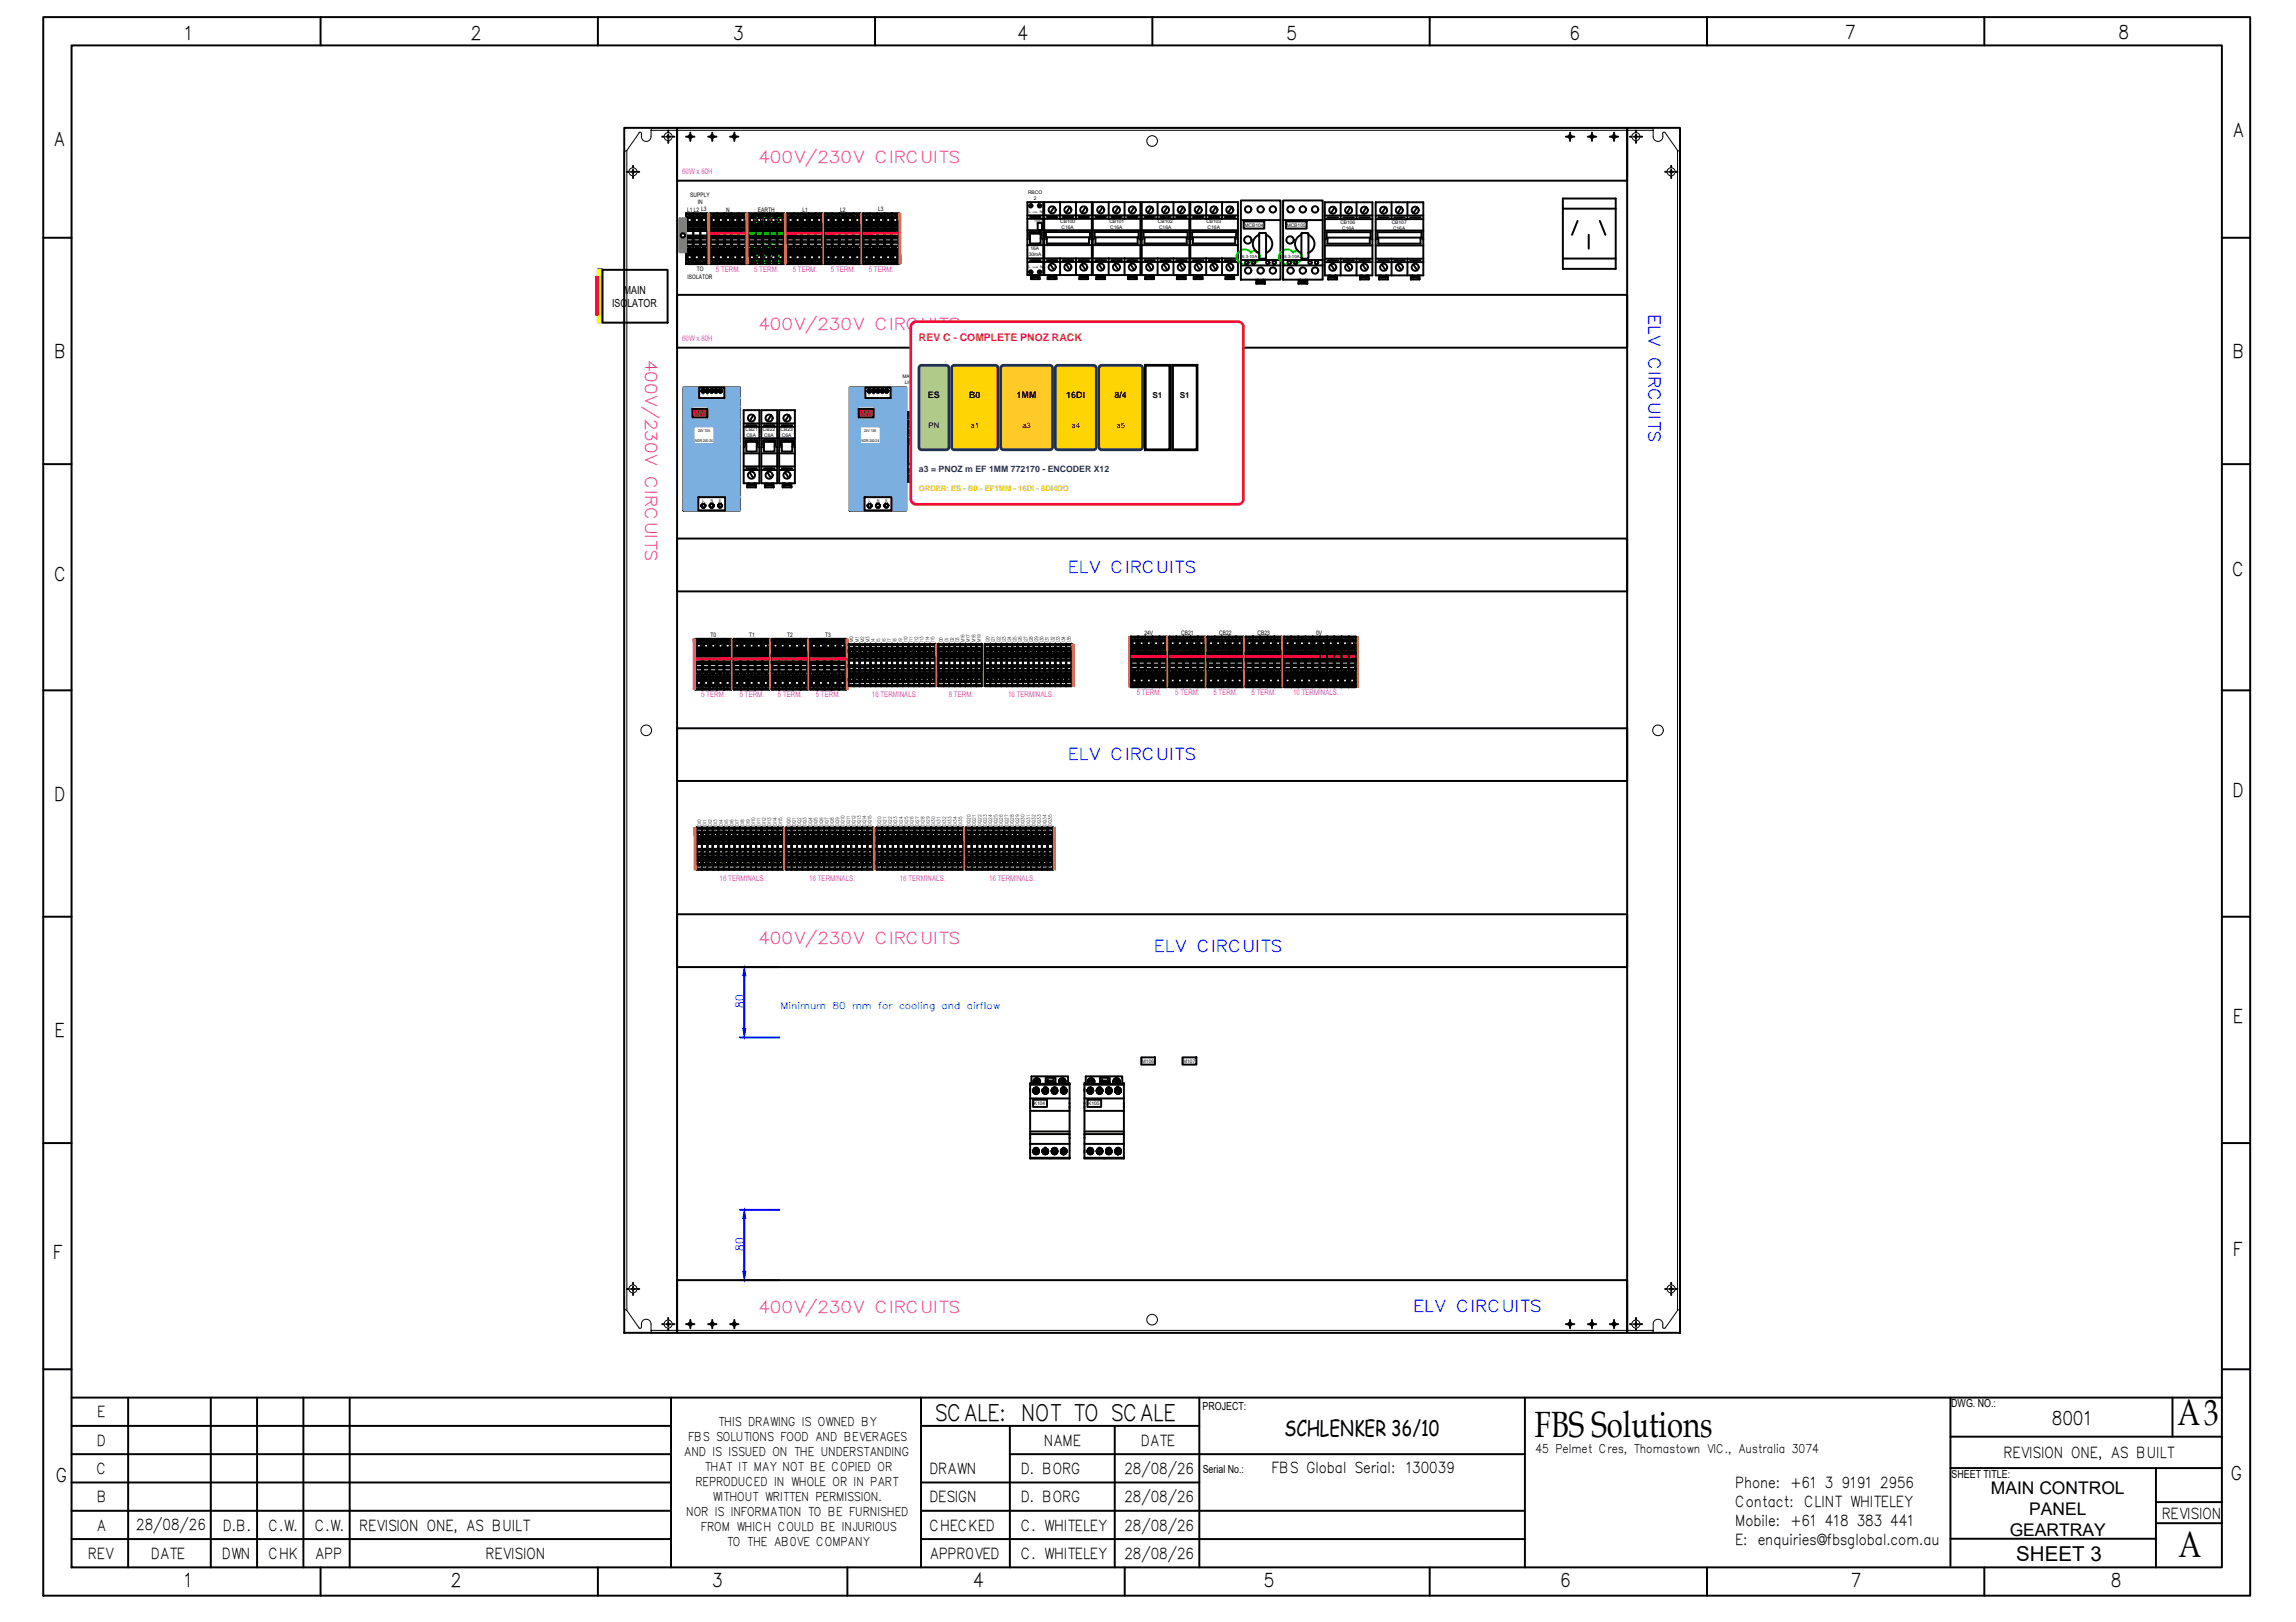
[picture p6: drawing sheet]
<svg xmlns="http://www.w3.org/2000/svg" width="297mm" height="210mm" viewBox="0 0 297 210" stroke-linecap="round" stroke-linejoin="round" font-family="sans-serif">
<defs><g id="words">
<g font-size="4.7">
<text x="281.7" y="184.4">A3</text>
<text x="198.6" y="186">FBS Solutions</text>
<text x="281.8" y="201.5">A</text>
</g>
<text font-size="3" x="120.9" y="183.9">SCALE: NOT TO SCALE</text>
<text font-size="2.8" x="166.2" y="185.8">SCHLENKER 36/10</text>
<text font-size="2.7" x="260.8" y="201.9">SHEET 3</text>
<g font-size="2.5">
<text x="23.8" y="5.2">1</text>
<text x="60.9" y="5.2">2</text>
<text x="94.9" y="5.2">3</text>
<text x="131.6" y="5.2">4</text>
<text x="166.4" y="5.2">5</text>
<text x="203.1" y="5.2">6</text>
<text x="238.7" y="5.1">7</text>
<text x="274.1" y="5.1">8</text>
<text x="288.8" y="17.8">A</text>
<text x="6.9" y="18.9">A</text>
<text x="7" y="46.3">B</text>
<text x="288.8" y="46.4">B</text>
<text x="7" y="75.2">C</text>
<text x="288.8" y="74.6">C</text>
<text x="7" y="103.6">D</text>
<text x="288.8" y="103.2">D</text>
<text x="7.1" y="134.3">E</text>
<text x="288.9" y="132.4">E</text>
<text x="6.8" y="162.9">F</text>
<text x="288.9" y="162.5">F</text>
<text x="265.4" y="184.4">8001</text>
<text x="7.2" y="191.8">G</text>
<text x="288.6" y="191.5">G</text>
<text x="23.8" y="205.4">1</text>
<text x="58.3" y="205.4">2</text>
<text x="92.1" y="205.4">3</text>
<text x="125.9" y="205.4">4</text>
<text x="163.5" y="205.4">5</text>
<text x="201.8" y="205.4">6</text>
<text x="239.4" y="205.4">7</text>
<text x="273.1" y="205.4">8</text>
</g>
<g font-size="2.3">
<text x="257.6" y="193.3">MAIN CONTROL</text>
<text x="262.5" y="196">PANEL</text>
<text x="260" y="198.7">GEARTRAY</text>
</g>
<g font-size="2.1" fill="#f0f">
<text x="98.1" y="21">400V/230V CIRCUITS</text>
<text x="83.4" y="46.5" transform="rotate(90 83.4 46.5)">400V/230V CIRCUITS</text>
<text x="98.1" y="42.6">400V/230V CIRCUITS</text>
<text x="98.1" y="122.1">400V/230V CIRCUITS</text>
<text x="98.1" y="169.9">400V/230V CIRCUITS</text>
</g>
<g font-size="2.1" fill="#00f">
<text x="213.3" y="40.6" transform="rotate(90 213.3 40.6)">ELV CIRCUITS</text>
<text x="138.1" y="74.2">ELV CIRCUITS</text>
<text x="138.1" y="98.4">ELV CIRCUITS</text>
<text x="149.3" y="123.1">ELV CIRCUITS</text>
<text x="182.8" y="169.8">ELV CIRCUITS</text>
</g>
<g font-size="2">
<text x="12.6" y="183.4">E</text>
<text x="12.5" y="190.7">C</text>
<text x="12.5" y="187.1">D</text>
<text x="120.2" y="190.7">DRAWN</text>
<text x="132.1" y="190.7">D. BORG</text>
<text x="135.1" y="187.1">NAME</text>
<text x="145.5" y="190.7">28/08/26</text>
<text x="147.6" y="187.1">DATE</text>
<text x="164.5" y="190.6">FBS Global Serial: 130039</text>
<text x="259.2" y="188.6">REVISION ONE, AS BUILT</text>
<text x="12.5" y="194.4">B</text>
<text x="120.2" y="194.4">DESIGN</text>
<text x="132.1" y="194.4">D. BORG</text>
<text x="145.5" y="194.4">28/08/26</text>
<text x="224.5" y="192.6">Phone: +61 3 9191 2956</text>
<text x="224.5" y="195">Contact: CLINT WHITELEY</text>
<text x="224.5" y="197.5">Mobile: +61 418 383 441</text>
<text x="279.7" y="196.6">REVISION</text>
<text x="11.4" y="201.7">REV</text>
<text x="12.5" y="198.1">A</text>
<text x="17.6" y="198">28/08/26</text>
<text x="19.5" y="201.7">DATE</text>
<text x="28.7" y="201.7">DWN</text>
<text x="28.8" y="198.1">D.B.</text>
<text x="34.7" y="201.7">CHK</text>
<text x="34.7" y="198.1">C.W.</text>
<text x="40.7" y="201.7">APP</text>
<text x="40.7" y="198.1">C.W.</text>
<text x="46.5" y="198.1">REVISION ONE, AS BUILT</text>
<text x="62.8" y="201.7">REVISION</text>
<text x="120.2" y="201.7">APPR0VED</text>
<text x="120.2" y="198.1">CHECKED</text>
<text x="132.1" y="201.7">C. WHITELEY</text>
<text x="132.1" y="198.1">C. WHITELEY</text>
<text x="145.5" y="201.7">28/08/26</text>
<text x="145.5" y="198.1">28/08/26</text>
<text x="224.5" y="199.9">E: enquiries@fbsglobal.com.au</text>
</g>
<g font-size="1.6">
<text x="92.9" y="184.5">THIS DRAWING IS OWNED BY</text>
<text x="88.5" y="188.4">AND IS ISSUED ON THE UNDERSTANDING</text>
<text x="89" y="186.5">FBS SOLUTIONS FOOD AND BEVERAGES</text>
<text x="91.1" y="190.4">THAT IT MAY NOT BE COPIED OR</text>
<text x="198.6" y="188">45 Pelmet Cres, Thomastown VIC., Australia 3074</text>
<text x="88.8" y="196.2">NOR IS INFORMATION TO BE FURNISHED</text>
<text x="90" y="192.3">REPRODUCED IN WHOLE OR IN PART</text>
<text x="92.2" y="194.3">WITHOUT WRITTEN PERMISSION.</text>
<text x="90.7" y="198.2">FROM WHICH COULD BE INJURIOUS</text>
<text x="94" y="200.1">TO THE AB0VE COMPANY</text>
</g>
<g font-size="1.5" fill="#00f">
<text x="96.3" y="130.4" transform="rotate(-90 96.3 130.4)">80</text>
<text x="96.3" y="161.9" transform="rotate(-90 96.3 161.9)">80</text>
</g>
<g font-size="1.4">
<text x="79.2" y="39.7">ISOLATOR</text>
<text x="80.7" y="38">MAIN</text>
<text x="155.6" y="182.5">PROJECT:</text>
<text x="252.4" y="182.1">DWG. NO.:</text>
<text x="155.6" y="190.6">Serial No.:</text>
<text x="252.5" y="191.2">SHEET TITLE:</text>
</g>
<text font-size="1.3" fill="#d62728" x="118.9" y="44.1">REV C - COMPLETE PNOZ RACK</text>
<g font-size="1.2">
<text x="120" y="51.5">ES</text>
<text x="125.4" y="51.5">B0</text>
<text x="131.5" y="51.5">1MM</text>
<text x="137.9" y="51.5">16DI</text>
<text x="144.2" y="51.5">8/4</text>
</g>
<text font-size="1.2" fill="#00f" x="101" y="130.6">Minimum 80 mm for cooling and airflow</text>
<g font-size="1.1">
<text x="149.1" y="51.5">S1</text>
<text x="152.6" y="51.5">S1</text>
</g>
<text font-size="1.1" fill="#17365d" x="118.9" y="61">a3 = PNOZ m EF 1MM 772170 - ENCODER X12</text>
<g font-size="1" fill="#f0f">
<text x="88.3" y="22.6">60W x 80H</text>
<text x="92.6" y="35.2">5 TERM.</text>
<text x="97.6" y="35.2">5 TERM.</text>
<text x="102.6" y="35.2">5 TERM.</text>
<text x="107.5" y="35.2">5 TERM.</text>
<text x="112.4" y="35.2">5 TERM.</text>
<text x="88.3" y="44.2">60W x 80H</text>
<text x="147.1" y="89.9">5 TERM.</text>
<text x="152" y="89.9">5 TERM.</text>
<text x="157" y="89.9">5 TERM.</text>
<text x="161.9" y="89.9">5 TERM.</text>
<text x="167.3" y="89.9">10 TERMINALS.</text>
<text x="90.7" y="90.2">5 TERM.</text>
<text x="95.7" y="90.2">5 TERM.</text>
<text x="100.6" y="90.2">5 TERM.</text>
<text x="105.5" y="90.2">5 TERM.</text>
<text x="112.8" y="90.2">16 TERMINALS.</text>
<text x="122.8" y="90.2">8 TERM.</text>
<text x="130.4" y="90.2">16 TERMINALS.</text>
<text x="93.1" y="114">16 TERMINALS.</text>
<text x="104.7" y="114">16 TERMINALS.</text>
<text x="116.4" y="114">16 TERMINALS.</text>
<text x="128" y="114">16 TERMINALS.</text>
</g>
<g font-size="1">
<text x="89.8" y="53.8">MW</text>
<text x="111.3" y="53.8">MW</text>
<text x="120.1" y="55.4">PN</text>
<text x="125.6" y="55.4">a1</text>
<text x="132.3" y="55.4">a3</text>
<text x="138.6" y="55.4">a4</text>
<text x="144.4" y="55.4">a5</text>
</g>
<text font-size="1" fill="#f5a623" x="118.9" y="63.5">ORDER: ES - B0 - EF1MM - 16DI - 8DI4DO</text>
<g font-size=".8">
<text x="88.9" y="27.4">L1 L2 L3</text>
<text x="89.3" y="25.5">SUPPLY</text>
<text x="90.3" y="26.5">IN</text>
<text x="93.9" y="27.4">N</text>
<text x="98.1" y="27.4">EARTH</text>
<text x="103.8" y="27.4">L1</text>
<text x="108.7" y="27.4">L2</text>
<text x="113.6" y="27.4">L3</text>
<text x="90.2" y="35.1">TO</text>
<text x="88.9" y="36.1">ISOLATOR</text>
<text x="91.9" y="82.5">T0</text>
<text x="96.9" y="82.5">T1</text>
<text x="101.8" y="82.5">T2</text>
<text x="106.8" y="82.5">T3</text>
<text x="148" y="82.1">24V</text>
<text x="152.8" y="82.1">CB21</text>
<text x="157.7" y="82.1">CB22</text>
<text x="162.7" y="82.1">CB23</text>
<text x="170.3" y="82.1">0V</text>
</g>
<g font-size=".6">
<text x="133" y="25.1">RBCO</text>
<text x="133.7" y="25.9">2</text>
<text x="137.2" y="28.9">CB100</text>
<text x="137.3" y="29.7">C16A</text>
<text x="143.5" y="28.9">CB101</text>
<text x="143.6" y="29.7">C16A</text>
<text x="149.8" y="28.9">CB102</text>
<text x="150" y="29.7">C16A</text>
<text x="156.1" y="28.9">CB103</text>
<text x="156.2" y="29.7">C16A</text>
<text x="161" y="29.3">MCB104</text>
<text x="166.5" y="29.3">MCB105</text>
<text x="173.4" y="28.9">CB106</text>
<text x="173.6" y="29.7">C16A</text>
<text x="180.1" y="28.9">CB107</text>
<text x="180.2" y="29.7">C16A</text>
<text x="133.1" y="33.1">30mA</text>
<text x="133.3" y="32.3">16A</text>
<text x="160.7" y="33.4">6.3-10A</text>
<text x="166.2" y="33.4">6.3-10A</text>
<text x="116.7" y="48.9">MACHINE</text>
<text x="117.1" y="49.7">LIGHTS</text>
<text x="96.4" y="55.8">CB21</text>
<text x="96.6" y="56.6">C6A</text>
<text x="98.7" y="55.8">CB22</text>
<text x="98.9" y="56.6">C6A</text>
<text x="101" y="55.8">CB23</text>
<text x="101.2" y="56.6">C6A</text>
<text x="117.8" y="58.5">LT</text>
<text x="119.7" y="55.8">CB30</text>
<text x="121.9" y="55.8">CB31</text>
<text x="122.1" y="56.6">C6A</text>
<text x="124.2" y="55.8">CB32</text>
<text x="126.5" y="55.8">CB33</text>
<text x="110.4" y="83.1" transform="rotate(-90 110.4 83.1)">M0</text>
<text x="111.1" y="83.1" transform="rotate(-90 111.1 83.1)">M1</text>
<text x="111.8" y="83.1" transform="rotate(-90 111.8 83.1)">M2</text>
<text x="112.5" y="83.1" transform="rotate(-90 112.5 83.1)">M3</text>
<text x="113.2" y="83.1" transform="rotate(-90 113.2 83.1)">I4</text>
<text x="113.9" y="83.1" transform="rotate(-90 113.9 83.1)">I5</text>
<text x="114.6" y="83.1" transform="rotate(-90 114.6 83.1)">I6</text>
<text x="115.3" y="83.1" transform="rotate(-90 115.3 83.1)">I7</text>
<text x="116" y="83.1" transform="rotate(-90 116 83.1)">I8</text>
<text x="116.7" y="83.1" transform="rotate(-90 116.7 83.1)">I9</text>
<text x="117.4" y="83.1" transform="rotate(-90 117.4 83.1)">I10</text>
<text x="118.1" y="83.1" transform="rotate(-90 118.1 83.1)">I11</text>
<text x="118.8" y="83.1" transform="rotate(-90 118.8 83.1)">I12</text>
<text x="119.5" y="83.1" transform="rotate(-90 119.5 83.1)">I13</text>
<text x="120.2" y="83.1" transform="rotate(-90 120.2 83.1)">I14</text>
<text x="120.9" y="83.1" transform="rotate(-90 120.9 83.1)">I15</text>
<text x="122" y="83.1" transform="rotate(-90 122 83.1)">O0</text>
<text x="122.7" y="83.1" transform="rotate(-90 122.7 83.1)">O1</text>
<text x="123.4" y="83.1" transform="rotate(-90 123.4 83.1)">O2</text>
<text x="124.1" y="83.1" transform="rotate(-90 124.1 83.1)">O3</text>
<text x="124.8" y="83.1" transform="rotate(-90 124.8 83.1)">M16</text>
<text x="125.5" y="83.1" transform="rotate(-90 125.5 83.1)">M17</text>
<text x="126.2" y="83.1" transform="rotate(-90 126.2 83.1)">M18</text>
<text x="126.9" y="83.1" transform="rotate(-90 126.9 83.1)">M19</text>
<text x="128" y="83.1" transform="rotate(-90 128 83.1)">I20</text>
<text x="128.7" y="83.1" transform="rotate(-90 128.7 83.1)">I21</text>
<text x="129.4" y="83.1" transform="rotate(-90 129.4 83.1)">I22</text>
<text x="130.1" y="83.1" transform="rotate(-90 130.1 83.1)">I23</text>
<text x="130.8" y="83.1" transform="rotate(-90 130.8 83.1)">I24</text>
<text x="131.5" y="83.1" transform="rotate(-90 131.5 83.1)">I25</text>
<text x="132.2" y="83.1" transform="rotate(-90 132.2 83.1)">I26</text>
<text x="132.9" y="83.1" transform="rotate(-90 132.9 83.1)">I27</text>
<text x="133.6" y="83.1" transform="rotate(-90 133.6 83.1)">I28</text>
<text x="134.3" y="83.1" transform="rotate(-90 134.3 83.1)">I29</text>
<text x="135" y="83.1" transform="rotate(-90 135 83.1)">I30</text>
<text x="135.7" y="83.1" transform="rotate(-90 135.7 83.1)">I31</text>
<text x="136.4" y="83.1" transform="rotate(-90 136.4 83.1)">I32</text>
<text x="137.1" y="83.1" transform="rotate(-90 137.1 83.1)">I33</text>
<text x="137.8" y="83.1" transform="rotate(-90 137.8 83.1)">I34</text>
<text x="138.5" y="83.1" transform="rotate(-90 138.5 83.1)">I35</text>
<text x="90.7" y="106.9" transform="rotate(-90 90.7 106.9)">DI0</text>
<text x="91.4" y="106.9" transform="rotate(-90 91.4 106.9)">DI1</text>
<text x="92.1" y="106.9" transform="rotate(-90 92.1 106.9)">DI2</text>
<text x="92.8" y="106.9" transform="rotate(-90 92.8 106.9)">DI3</text>
<text x="93.5" y="106.9" transform="rotate(-90 93.5 106.9)">DI4</text>
<text x="94.2" y="106.9" transform="rotate(-90 94.2 106.9)">DI5</text>
<text x="94.9" y="106.9" transform="rotate(-90 94.9 106.9)">DI6</text>
<text x="95.6" y="106.9" transform="rotate(-90 95.6 106.9)">DI7</text>
<text x="96.3" y="106.9" transform="rotate(-90 96.3 106.9)">DI8</text>
<text x="97" y="106.9" transform="rotate(-90 97 106.9)">DI9</text>
<text x="97.7" y="106.9" transform="rotate(-90 97.7 106.9)">DI10</text>
<text x="98.4" y="106.9" transform="rotate(-90 98.4 106.9)">DI11</text>
<text x="99.1" y="106.9" transform="rotate(-90 99.1 106.9)">DI12</text>
<text x="99.8" y="106.9" transform="rotate(-90 99.8 106.9)">DI13</text>
<text x="100.5" y="106.9" transform="rotate(-90 100.5 106.9)">DI14</text>
<text x="101.2" y="106.9" transform="rotate(-90 101.2 106.9)">DI15</text>
<text x="102.3" y="106.9" transform="rotate(-90 102.3 106.9)">DQ0</text>
<text x="103" y="106.9" transform="rotate(-90 103 106.9)">DQ1</text>
<text x="103.7" y="106.9" transform="rotate(-90 103.7 106.9)">DQ2</text>
<text x="104.4" y="106.9" transform="rotate(-90 104.4 106.9)">DQ3</text>
<text x="105.1" y="106.9" transform="rotate(-90 105.1 106.9)">DQ4</text>
<text x="105.8" y="106.9" transform="rotate(-90 105.8 106.9)">DQ5</text>
<text x="106.5" y="106.9" transform="rotate(-90 106.5 106.9)">DQ6</text>
<text x="107.2" y="106.9" transform="rotate(-90 107.2 106.9)">DQ7</text>
<text x="107.9" y="106.9" transform="rotate(-90 107.9 106.9)">DQ8</text>
<text x="108.6" y="106.9" transform="rotate(-90 108.6 106.9)">DQ9</text>
<text x="109.3" y="106.9" transform="rotate(-90 109.3 106.9)">DQ10</text>
<text x="110" y="106.9" transform="rotate(-90 110 106.9)">DQ11</text>
<text x="110.7" y="106.9" transform="rotate(-90 110.7 106.9)">DQ12</text>
<text x="111.4" y="106.9" transform="rotate(-90 111.4 106.9)">DQ13</text>
<text x="112.1" y="106.9" transform="rotate(-90 112.1 106.9)">DQ14</text>
<text x="112.8" y="106.9" transform="rotate(-90 112.8 106.9)">DQ15</text>
<text x="114" y="106.9" transform="rotate(-90 114 106.9)">DI20</text>
<text x="114.7" y="106.9" transform="rotate(-90 114.7 106.9)">DI21</text>
<text x="115.4" y="106.9" transform="rotate(-90 115.4 106.9)">DI22</text>
<text x="116.1" y="106.9" transform="rotate(-90 116.1 106.9)">DI23</text>
<text x="116.8" y="106.9" transform="rotate(-90 116.8 106.9)">DI24</text>
<text x="117.5" y="106.9" transform="rotate(-90 117.5 106.9)">DI25</text>
<text x="118.2" y="106.9" transform="rotate(-90 118.2 106.9)">DI26</text>
<text x="118.9" y="106.9" transform="rotate(-90 118.9 106.9)">DI27</text>
<text x="119.6" y="106.9" transform="rotate(-90 119.6 106.9)">DI28</text>
<text x="120.3" y="106.9" transform="rotate(-90 120.3 106.9)">DI29</text>
<text x="121" y="106.9" transform="rotate(-90 121 106.9)">DI30</text>
<text x="121.7" y="106.9" transform="rotate(-90 121.7 106.9)">DI31</text>
<text x="122.4" y="106.9" transform="rotate(-90 122.4 106.9)">DI32</text>
<text x="123.1" y="106.9" transform="rotate(-90 123.1 106.9)">DI33</text>
<text x="123.8" y="106.9" transform="rotate(-90 123.8 106.9)">DI34</text>
<text x="124.5" y="106.9" transform="rotate(-90 124.5 106.9)">DI35</text>
<text x="125.6" y="106.9" transform="rotate(-90 125.6 106.9)">DQ20</text>
<text x="126.3" y="106.9" transform="rotate(-90 126.3 106.9)">DQ21</text>
<text x="127" y="106.9" transform="rotate(-90 127 106.9)">DQ22</text>
<text x="127.7" y="106.9" transform="rotate(-90 127.7 106.9)">DQ23</text>
<text x="128.4" y="106.9" transform="rotate(-90 128.4 106.9)">DQ24</text>
<text x="129.1" y="106.9" transform="rotate(-90 129.1 106.9)">DQ25</text>
<text x="129.8" y="106.9" transform="rotate(-90 129.8 106.9)">DQ26</text>
<text x="130.5" y="106.9" transform="rotate(-90 130.5 106.9)">DQ27</text>
<text x="131.2" y="106.9" transform="rotate(-90 131.2 106.9)">DQ28</text>
<text x="131.9" y="106.9" transform="rotate(-90 131.9 106.9)">DQ29</text>
<text x="132.6" y="106.9" transform="rotate(-90 132.6 106.9)">DQ30</text>
<text x="133.3" y="106.9" transform="rotate(-90 133.3 106.9)">DQ31</text>
<text x="134" y="106.9" transform="rotate(-90 134 106.9)">DQ32</text>
<text x="134.7" y="106.9" transform="rotate(-90 134.7 106.9)">DQ33</text>
<text x="135.4" y="106.9" transform="rotate(-90 135.4 106.9)">DQ34</text>
<text x="136.1" y="106.9" transform="rotate(-90 136.1 106.9)">DQ35</text>
<text x="147.7" y="137.5">M106</text>
<text x="153.1" y="137.5">M107</text>
<text x="133.7" y="143">K104</text>
<text x="140.8" y="143">K105</text>
</g>
<g font-size=".5">
<text x="133.1" y="27.6">L</text>
<text x="134.5" y="27.6">N</text>
<text x="133.1" y="34.7">L</text>
<text x="134.6" y="34.7">N</text>
<text x="89.9" y="57.2">NDR-240-24</text>
<text x="90.3" y="55.9">24V 10A</text>
<text x="111.4" y="57.2">NDR-240-24</text>
<text x="111.8" y="55.9">24V 10A</text>
<text x="90.9" y="65">L</text>
<text x="92" y="65">N</text>
<text x="93" y="65">E</text>
<text x="112.4" y="65">L</text>
<text x="113.5" y="65">N</text>
<text x="114.6" y="65">E</text>
</g>
<g font-size=".4">
<text x="133.8" y="28.7">TEST</text>
<text x="90.9" y="51.2">+</text>
<text x="91.4" y="51.2">+</text>
<text x="92" y="51.2">-</text>
<text x="92.6" y="51.2">-</text>
<text x="93.2" y="51.2">-</text>
<text x="112.4" y="51.2">+</text>
<text x="113" y="51.2">+</text>
<text x="113.5" y="51.2">-</text>
<text x="114.1" y="51.2">-</text>
<text x="114.7" y="51.2">-</text>
</g>
<g font-size=".3">
<text x="133.6" y="27.6">Line</text>
<text x="133.6" y="34.7">Load</text>
<text x="117.4" y="53.8">21</text>
<text x="118.1" y="53.8">COM</text>
<text x="119" y="53.8">11</text>
<text x="117.4" y="54.9">24</text>
<text x="117.4" y="56">22</text>
<text x="119" y="54.9">14</text>
<text x="119" y="56">12</text>
<text x="117.4" y="62.2">A2</text>
<text x="117.5" y="61.4">Z41</text>
<text x="118.1" y="62.2">COIL</text>
</g>
</g></defs>
<!-- layer: Gear Tray -->
<g fill="none" stroke="#000" stroke-width=".13">
<path d="M81.1 19.5l-.3 .2v149.6l.3 .3M81.1 19.5v150.1M82.7 17.2l-1.6 2.3M84.2 16.9l.1-.4h129.5l.1 .4M84.2 16.9h129.7M84.2 16.9a1.66 1.66 0 0 1-.2 1.2 .62 .62 0 0 1-.6 .2 .62 .62 0 0 1-.4-.6l-.1-.5-.2-.1v.1M213.9 16.9v.8a.62 .62 0 0 0 .6 .6 .62 .62 0 0 0 .6-.6v-.5l.2-.1 .1 .1M215.4 17.2l1.6 2.3M217 19.5l.3 .2v149.6l-.3 .3M217 19.5v150.1M81.1 169.6l1.6 2.2 .2 .1 .1-.2a.69 .69 0 0 1 .2-.8 .69 .69 0 0 1 .8 0l.2 .4v.9M213.9 172.2l-.1 .3h-129.5l-.1-.3"/>
<path d="M213.9 172.2h-129.7M217 169.6l-1.6 2.2-.2 .1-.1-.2a.67 .67 0 0 0-.3-.9 .67 .67 0 0 0-.9 .3v1.1"/>
<circle cx="86.4" cy="17.7" r=".52"/>
<circle cx="89.3" cy="17.7" r=".26"/>
<circle cx="92.1" cy="17.7" r=".26"/>
<circle cx="95" cy="17.7" r=".26"/>
<circle cx="149.1" cy="18.2" r=".69"/>
<circle cx="203.1" cy="17.7" r=".26"/>
<circle cx="205.9" cy="17.7" r=".26"/>
<circle cx="208.8" cy="17.7" r=".26"/>
<circle cx="211.6" cy="17.7" r=".52"/>
<circle cx="81.9" cy="22.2" r=".52"/>
<circle cx="216.2" cy="22.2" r=".52"/>
<circle cx="83.6" cy="94.5" r=".69"/>
<circle cx="214.5" cy="94.5" r=".69"/>
<circle cx="81.9" cy="166.8" r=".52"/>
<circle cx="86.4" cy="171.3" r=".52"/>
<circle cx="89.3" cy="171.3" r=".26"/>
<circle cx="92.1" cy="171.3" r=".26"/>
<circle cx="95" cy="171.3" r=".26"/>
<circle cx="149.1" cy="170.8" r=".69"/>
<circle cx="203.1" cy="171.3" r=".26"/>
<circle cx="205.9" cy="171.3" r=".26"/>
<circle cx="208.8" cy="171.3" r=".26"/>
<circle cx="211.6" cy="171.3" r=".52"/>
<circle cx="216.2" cy="166.8" r=".52"/>
</g>
<!-- layer: FORMAT -->
<g fill="none" stroke="#000" stroke-width=".25">
<path d="M85.7 17.7h.2M86.5 17.4v.3h-.3M86.5 16.9v.2M86.5 18.3v.2M86.7 17.7h-.2v.3M87 17.7h.3M89.3 17.2v.5h-.5M89.8 17.7h-.5v.5M92.1 17.2v.5h-.5M92.7 17.7h-.6v.5M95 17.2v.5h-.5M95.5 17.7h-.5v.5"/>
<path d="M203.1 17.2v.5h-.5M203.7 17.7h-.6v.5M206 17.2v.5h-.6M206.5 17.7h-.5v.5M208.8 17.2v.5h-.5M209.3 17.7h-.5v.5M210.9 17.7h.2M211.7 17.4v.3h-.3M211.7 16.9v.2M211.7 18.3v.2M211.9 17.7h-.2v.3M212.2 17.7h.3"/>
<path d="M81.1 22.2h.2M81.9 22v.2h-.3M81.9 21.5v.2M81.9 22.8v.2M82.2 22.2h-.3v.3M82.5 22.2h.2M215.4 22.2h.2M216.2 22v.2h-.3M216.2 21.5v.2M216.2 22.8v.2M216.5 22.2h-.3v.3M216.8 22.2h.2"/>
<path d="M81.1 166.8h.2M81.9 166.5v.3h-.3M81.9 166v.2M81.9 167.4v.2M82.2 166.8h-.3v.3M82.5 166.8h.2M85.7 171.4h.2M86.5 171.1v.3h-.3M86.5 170.6v.2M86.5 171.9v.2M86.7 171.4h-.2v.2M87 171.4h.3"/>
<path d="M89.3 170.8v.6h-.5M89.8 171.4h-.5v.5M92.1 170.8v.6h-.5M92.7 171.4h-.6v.5M95 170.8v.6h-.5M95.5 171.4h-.5v.5M203.1 170.8v.6h-.5M203.7 171.4h-.6v.5M206 170.8v.6h-.6M206.5 171.4h-.5v.5M208.8 170.8v.6h-.5M209.3 171.4h-.5v.5"/>
<path d="M210.9 171.4h.2M211.7 171.1v.3h-.3M211.7 170.6v.2M211.7 171.9v.2M211.9 171.4h-.2v.2M212.2 171.4h.3M215.4 166.8h.2M216.2 166.5v.3h-.3M216.2 166v.2M216.2 167.4v.2M216.5 166.8h-.3v.3M216.8 166.8h.2"/>
</g>
<!-- layer: CIRCUIT -->
<path d="M95.7 125.2h5.1M95.7 134.3h5.1M96.3 126.3v6.8M95.7 156.6h5.1M96.3 157.7v6.8M95.7 165.7h5.1" fill="none" stroke="#00f" stroke-width=".25"/>
<g fill="#00f" stroke="#00f" stroke-width=".13">
<path d="M96.1 133.1h.4l-.2 1.2z"/>
<path d="M96.3 125.2l.2 1.1h-.4z"/>
<path d="M96.1 164.5h.4l-.2 1.2z"/>
<path d="M96.3 156.6l.2 1.1h-.4z"/>
</g>
<!-- layer: P05-LINE -->
<g fill="none" stroke="#000" stroke-width=".25">
<path d="M5.6 2.2h285.5v204.3h-285.5zM9.3 5.9h278.2v196.9h-278.2zM41.5 2.2v3.7M77.4 2.2v3.7M113.2 2.2v3.7M149.1 2.2v3.7M185 2.2v3.7M220.8 2.2v3.7M256.7 2.2v3.7M5.6 30.8h3.7M287.5 30.8h3.6M5.6 60.1h3.7"/>
<path d="M287.5 60.1h3.6M5.6 89.3h3.7M287.5 89.3h3.6M5.6 118.6h3.7M287.5 118.6h3.6M5.6 147.9h3.7M287.5 147.9h3.6M5.6 177.2h3.7M287.5 177.2h3.6M9.3 184.5h77.5M9.3 199.2h77.5M9.3 191.8h77.5"/>
<path d="M9.3 195.5h77.5M9.3 188.2h77.5M16.6 180.9v21.9M27.3 180.9v21.9M33.3 180.9v21.9M39.3 180.9v21.9M45.2 180.9v21.9M86.8 180.9v21.9M119.2 180.9v21.9M119.2 184.5h36M119.2 191.8h36M119.2 195.5h78.1"/>
<path d="M130.6 188.2h66.7M130.6 184.5v18.3M144.2 184.5v18.3M155.2 180.9v21.9M197.3 180.9v21.9M197.3 199.2h-78.1M252.3 180.9v21.7M252.3 185.9h35.2M252.3 190h35.2M278.9 190v12.8M281.1 180.9v5M287.5 180.9h-278.2"/>
<path d="M41.5 202.8v3.7M77.4 202.8v3.7M109.6 202.8v3.7M145.5 202.8v3.7M185 202.8v3.7M220.8 202.8v3.7M256.7 202.8v3.7"/>
</g>
<!-- layer: CIRCUIT -->
<g fill="none" stroke="#000" stroke-width=".25">
<path d="M77.4 34.9h.5v6.8h-.5zM77.4 35.8h-.3v4.9h.3M160.9 28.7h2.7v.9h-2.7zM166.4 28.7h2.6v.9h-2.6zM202.2 25.7h6.8v9.1h-6.8zM202.2 33.5h6.8M202.2 27h6.8M204.1 28.6l-.7 1.8M205.5 30.4v1.8M207 28.6l.7 1.8M148.9 51.4h1.8v1h-1.8zM152.5 51.4h1.7v1h-1.7z"/>
<path d="M109.8 84.2v.1M109.8 88h.1M109.8 87.9h.1M109.8 88l.1 .2M109.8 87.9a.33 .33 0 0 1 .3-.3 .33 .33 0 0 1 .4 .3M109.8 85.4h.1M109.8 86.2h.1M109.8 83.4h.1M109.8 83.3v.2h11.2M109.8 87.9v.1M109.8 83.5h11.2M109.8 86.2h11.2"/>
<path d="M109.8 83.3h11.2v5.5h-11.2zM109.8 86.8h11.2M109.8 88.7h11.2M109.8 86.1h11.2M109.8 85.4h11.2M109.8 83.4h11.2M109.8 86.3h.1M109.9 83.9l-.1 .4M109.9 83.9a.33 .33 0 0 1 .4 0 .33 .33 0 0 1 .2 .3M109.9 83.9v.6l.5-.1M109.9 84.9h.1M109.9 87.3h.1"/>
<path d="M109.9 84l.5 .1zM109.9 88.1h.5zM109.9 84.4h.5M109.9 84h.5M109.9 87.7h.5M109.9 88.1h.5M110 84.9h.1h.1M110 87.3l.1-.1 .1 .1M110.2 84.8l-.1-.1-.2 .1M110.2 87.4h-.1h-.2M110.2 87.3h.1v.1M110.2 84.8h.1"/>
<path d="M110.2 87.4h.1M110.3 84.8v-.2h-.4v.5h.4v-.2M110.3 84.8v.1h-.1M110.3 87.3v-.2h-.4v.5h.4v-.2M110.4 84v.4M110.4 87.7h-.5v.5M110.4 87.7v.5M110.4 86.3v.4h-.5v-.4h.7M110.5 84.2a.33 .33 0 0 1-.4 .4 .33 .33 0 0 1-.3-.3M110.5 88l-.1 .2a.33 .33 0 0 1-.5 0M110.5 85.4h.1M110.5 85.5v.6"/>
<path d="M110.5 86.2h.1M110.5 83.4h.1M110.5 83.5v-.2v5.5M110.5 84.2v.1M110.5 87.9v.1M110.5 83.4v.1M110.5 83.5v1.8M110.5 85.4v.1M110.6 83.9a.35 .35 0 0 1 .5 .1 .35 .35 0 0 1-.2 .5 .35 .35 0 0 1-.4-.2zM110.6 83.9v.6l.5-.1M110.6 87.7a.36 .36 0 0 1 .6 .1 .36 .36 0 0 1-.3 .5 .36 .36 0 0 1-.4-.4zM110.6 84.8h.1"/>
<path d="M110.6 84.9h.1M110.6 87.3h.1M110.6 87.4h.1M110.6 84l.5 .1zM110.6 88.1h.5zM110.6 84.4h.5M110.6 84h.5M110.6 87.7h.5M110.6 88.1h.5M110.7 84.9h.1h.1M110.7 84.8l.1-.1 .2 .1M110.7 87.3l.1-.1 .1 .1"/>
<path d="M110.7 87.4h.1h.2M110.9 87.3h.1v.1M111 84.8v-.2h-.4v.5h.4v-.2M111 84.8v.1h-.1M111 87.3v-.2h-.4v.5h.4v-.2M111.1 84v.4M111.1 87.7h-.5v.5M111.1 87.7v.5M111.1 86.3v.4h-.5v-.4h.7M111.2 84.2a.33 .33 0 0 0 .3 .4 .33 .33 0 0 0 .4-.4M111.2 88l.1 .2M111.2 87.9a.33 .33 0 0 1 .3-.3 .33 .33 0 0 1 .4 .3"/>
<path d="M111.2 83.4v.1M111.2 83.4h.1M111.2 83.5v1.8M111.2 85.5v.6M111.2 86.2h.1M111.2 85.4h.1M111.2 85.4v.1M111.2 83.5v-.2v5.5M111.2 84.2v.1M111.2 87.9v.1M111.3 83.9l-.1 .3M111.3 83.9a.33 .33 0 0 1 .3 0 .33 .33 0 0 1 .3 .3"/>
<path d="M111.3 83.9v.6l.5-.1M111.3 84.9h.1M111.3 87.3h.1M111.3 84l.5 .1zM111.3 88.1h.5zM111.3 84.4h.5M111.3 84h.5M111.3 87.7h.5M111.3 88.1h.5M111.4 84.9h.1h.1M111.4 87.3l.1-.1 .1 .1M111.6 84.8l-.1-.1-.2 .1"/>
<path d="M111.6 87.4h-.1h-.2M111.6 87.3h.1v.1M111.6 84.8h.1M111.6 87.4h.1M111.7 84.8v-.2h-.4v.5h.4v-.2M111.7 84.8v.1h-.1M111.7 87.3v-.2h-.4v.5h.4v-.2M111.8 84v.4M111.8 87.7h-.5v.5M111.8 87.7v.5M111.8 86.3v.4h-.5v-.4h.7M111.9 88l-.1 .2a.33 .33 0 0 1-.5 0"/>
<path d="M111.9 84.2v.1M111.9 87.9v.1M111.9 88h.1M111.9 83.4v.1M111.9 83.4h.1M111.9 83.5v1.8M111.9 85.5v.6M111.9 86.2h.1M111.9 85.4h.1M111.9 85.4v.1M111.9 83.5v-.2v5.5M111.9 87.9h.1"/>
<path d="M111.9 88a.33 .33 0 0 0 .2 .3 .33 .33 0 0 0 .4-.1M111.9 87.9a.35 .35 0 0 1 .5-.3 .35 .35 0 0 1 .1 .6M112 83.9v.6l.5-.1M112 84.8h.1M112 84.9h.1M112 87.3h.1M112 87.4h.1M112 84l.5 .1zM112 88.1h.5zM112 84.4h.5M112 84h.5M112 87.7h.5"/>
<path d="M112 88.1h.5M112.1 84.9h.1h.1M112.1 84.8l.1-.1 .2 .1M112.1 87.3l.1-.1 .1 .1M112.1 87.4h.1h.2M112.3 87.3h.1v.1M112.4 84.8v-.2h-.4v.5h.4v-.2M112.4 84.8v.1h-.1M112.4 87.3v-.2h-.4v.5h.4v-.2M112.5 84v.4M112.5 87.7h-.5v.5M112.5 87.7v.5"/>
<path d="M112.6 86.3v.4h-.6v-.4h.7M112.6 85.4h.1M112.6 85.5v.6M112.6 86.2h.1M112.6 83.4h.1M112.6 83.5v-.2v5.5M112.6 87.9v.1M112.6 83.4v.1M112.6 83.5v1.8M112.6 85.4v.1M112.6 84.2v.1M112.6 88h.1"/>
<path d="M112.6 87.9h.1M112.6 88l.1 .2M112.6 87.9a.34 .34 0 0 1 .5-.3 .34 .34 0 0 1 .1 .6 .34 .34 0 0 1-.5 0M112.7 83.9l-.1 .4M112.7 83.9a.34 .34 0 0 1 .5 .1 .34 .34 0 0 1-.1 .5 .34 .34 0 0 1-.5-.2M112.7 83.9v.6l.5-.1M112.7 84.8l.2-.1 .2 .1M112.7 87.4h.4M112.7 84.9h.1M112.7 87.3h.1M112.7 84l.5 .1zM112.7 88.1h.5z"/>
<path d="M112.7 84.4h.5M112.7 84h.5M112.7 87.7h.5M112.7 88.1h.5M112.8 84.9h.1h.1M112.8 87.3l.1-.1 .1 .1M113 87.3h.1v.1M113.1 84.8v-.2h-.4v.5h.4v-.2M113.1 84.8v.1h-.1M113.1 87.3v-.2h-.4v.5h.4v-.2M113.2 84v.4M113.2 87.7h-.5v.5"/>
<path d="M113.2 87.7v.5M113.2 86.3v.4h-.5v-.4h.7M113.3 84.2v.1M113.3 88h.1M113.3 83.4v.1M113.3 83.4h.1M113.3 83.5v1.8M113.3 85.5v.6M113.3 86.2h.1M113.3 85.4h.1M113.3 85.4v.1M113.3 83.5v-.2v5.5"/>
<path d="M113.3 87.9v.1M113.3 87.9h.1M113.3 88a.33 .33 0 0 0 .2 .3 .33 .33 0 0 0 .4-.1M113.3 87.9a.35 .35 0 0 1 .5-.3 .35 .35 0 0 1 .1 .6M113.4 83.9l.1 .6 .4-.1M113.4 84.9h.1M113.4 87.3h.1M113.5 84l.4 .1zM113.5 88.1h.4zM113.5 84.4h.4M113.5 84h.4M113.5 87.7h.4"/>
<path d="M113.5 88.1h.4M113.5 84.9h.1h.1M113.5 87.3l.1-.1 .1 .1M113.7 84.8l-.1-.1-.2 .1M113.7 87.4h-.1h-.2M113.7 87.3h.2v.1M113.7 84.8h.2M113.7 87.4h.2M113.9 84.8v-.2h-.5v.5h.5v-.2M113.9 84.8v.1h-.2M113.9 87.3v-.2h-.5v.5h.5v-.2M113.9 84v.4"/>
<path d="M113.9 87.7h-.4l-.1 .5M113.9 87.7v.5M113.9 86.3v.4h-.5v-.4h.7M114 84.2v.1M114 88h.1M114 83.4v.1M114 83.4h.1M114 83.5v1.8M114 85.5v.6M114 86.2h.1M114 85.4h.1M114 85.4v.1"/>
<path d="M114 83.5v-.2v5.5M114 87.9v.1M114 87.9h.1M114 88l.1 .2M114 87.9a.35 .35 0 0 1 .5-.3 .35 .35 0 0 1 .1 .6M114.1 83.9l-.1 .4M114.1 83.9a.34 .34 0 0 1 .5 .1 .34 .34 0 0 1-.1 .5 .34 .34 0 0 1-.5-.2M114.1 83.9l.1 .6 .4-.1M114.1 84.8h.1M114.1 84.9h.1M114.1 87.3h.1M114.1 87.4h.1"/>
<path d="M114.2 84l.4 .1zM114.2 88.1h.4zM114.2 84.4h.4M114.2 84h.4M114.2 87.7h.4M114.2 88.1h.4M114.2 84.9h.1h.1M114.2 84.8l.1-.1 .3 .1M114.2 87.3l.1-.1 .1 .1M114.2 87.4h.1h.3M114.4 87.3h.2v.1M114.6 84.8v-.2h-.5v.5h.5v-.2"/>
<path d="M114.6 84.8v.1h-.2M114.6 87.3v-.2h-.5v.5h.5v-.2M114.6 88.2a.33 .33 0 0 1-.5 0M114.6 84v.4M114.6 87.7h-.4l-.1 .5M114.6 87.7v.5M114.6 86.3v.4h-.5v-.4h.7M114.7 85.4h.1M114.7 85.5v.6M114.7 86.2h.1M114.7 83.4h.1M114.7 83.5v-.2v5.5"/>
<path d="M114.7 87.9v.1M114.7 83.4v.1M114.7 83.5v1.8M114.7 85.4v.1M114.7 84.2v.1M114.7 88h.1M114.7 87.9h.1M114.7 88l.1 .2M114.7 87.9a.35 .35 0 0 1 .5-.3 .35 .35 0 0 1 .1 .6M114.8 83.9l-.1 .4M114.8 83.9a.34 .34 0 0 1 .5 .1 .34 .34 0 0 1-.1 .5 .34 .34 0 0 1-.5-.2M114.8 83.9l.1 .6 .4-.1"/>
<path d="M114.8 84.9h.1M114.8 87.3h.1M114.9 84l.4 .1zM114.9 88.1h.4zM114.9 84.4h.4M114.9 84h.4M114.9 87.7h.4M114.9 88.1h.4M114.9 84.9h.1h.1M114.9 87.3l.1-.1 .1 .1M115.1 84.8l-.1-.1-.2 .1M115.1 87.4h-.1h-.2"/>
<path d="M115.1 87.3h.2v.1M115.1 84.8h.2M115.1 87.4h.2M115.3 84.8v-.2h-.5v.5h.5v-.2M115.3 84.8v.1h-.2M115.3 87.3v-.2h-.5v.5h.5v-.2M115.3 88.2a.33 .33 0 0 1-.5 0M115.3 84v.4M115.3 87.7h-.4l-.1 .5M115.3 87.7v.5M115.3 86.3v.4h-.5v-.4h.7M115.4 84.2v.1"/>
<path d="M115.4 88h.1M115.4 83.4v.1M115.4 83.4h.1M115.4 83.5v1.8M115.4 85.5v.6M115.4 86.2h.1M115.4 85.4h.1M115.4 85.4v.1M115.4 83.5v-.2v5.5M115.4 87.9v.1M115.4 87.9h.1M115.4 88a.33 .33 0 0 0 .2 .3 .33 .33 0 0 0 .4-.1"/>
<path d="M115.4 87.9a.35 .35 0 0 1 .5-.3 .35 .35 0 0 1 .1 .6M115.5 83.9l.1 .6 .4-.1M115.5 84.8h.1M115.5 84.9h.1M115.5 87.3h.1M115.5 87.4h.1M115.6 84l.4 .1zM115.6 88.1h.4zM115.6 84.4h.4M115.6 84h.4M115.6 87.7h.4M115.6 88.1h.4"/>
<path d="M115.6 84.9h.1h.1M115.6 84.8l.1-.1 .3 .1M115.6 87.3l.1-.1 .1 .1M115.6 87.4h.1h.3M115.8 87.3h.2v.1M116 84.8v-.2h-.5v.5h.5v-.2M116 84.8v.1h-.2M116 87.3v-.2h-.5v.5h.5v-.2M116 84v.4M116 87.7h-.4l-.1 .5M116 87.7v.5M116 86.3v.4h-.5v-.4h.7"/>
<path d="M116.1 83.4v.1M116.1 83.4h.1M116.1 83.5v1.8M116.1 85.5v.6M116.1 86.2h.1M116.1 85.4h.1M116.1 85.4v.1M116.1 83.5v-.2v5.5M116.1 87.9v.1M116.1 84.2v.1M116.1 88h.1M116.1 87.9h.1"/>
<path d="M116.1 88l.1 .2M116.1 87.9a.33 .33 0 0 1 .3-.3 .33 .33 0 0 1 .4 .3M116.2 83.9l-.1 .4M116.2 83.9a.33 .33 0 0 1 .4 0 .33 .33 0 0 1 .2 .3M116.2 83.9l.1 .6 .4-.1M116.2 84.8h.1M116.2 84.9h.1M116.2 87.3h.1M116.2 87.4h.1M116.3 84l.4 .1zM116.3 88.1h.4zM116.3 84.4h.4"/>
<path d="M116.3 84h.4M116.3 87.7h.4M116.3 88.1h.4M116.3 84.9h.1h.1M116.3 84.8l.1-.1 .3 .1M116.3 87.3l.1-.1 .1 .1M116.3 87.4h.1h.3M116.5 87.3h.2v.1M116.7 84.8v-.2h-.5v.5h.5v-.2M116.7 84.8v.1h-.2M116.7 87.3v-.2h-.5v.5h.5v-.2M116.7 84v.4"/>
<path d="M116.7 87.7h-.4l-.1 .5M116.7 87.7v.5M116.7 86.3v.4h-.5v-.4h.7M116.8 84.2a.33 .33 0 0 1-.4 .4 .33 .33 0 0 1-.3-.3M116.8 88l-.1 .2a.33 .33 0 0 1-.5 0M116.8 84.2v.1M116.8 88h.1M116.8 83.4v.1M116.8 83.4h.1M116.8 83.5v1.8M116.8 85.5v.6M116.8 86.2h.1"/>
<path d="M116.8 85.4h.1M116.8 85.4v.1M116.8 83.5v-.2v5.5M116.8 87.9v.1M116.8 87.9h.1M116.8 88a.33 .33 0 0 0 .2 .3 .33 .33 0 0 0 .4-.1M116.8 87.9a.35 .35 0 0 1 .5-.3 .35 .35 0 0 1 .1 .6M116.9 83.9l.1 .6 .4-.1M116.9 84.8h.1M116.9 84.9h.1M116.9 87.3h.1M116.9 87.4h.1"/>
<path d="M117 84l.4 .1zM117 88.1h.4zM117 84.4h.4M117 84h.4M117 87.7h.4M117 88.1h.4M117 84.9h.1h.1M117 84.8l.1-.1 .1 .1M117 87.3l.1-.1 .1 .1M117 87.4h.1h.1M117.2 87.3h.2v.1M117.2 84.8h.2"/>
<path d="M117.2 87.4h.2M117.4 84.8v-.2h-.5v.5h.5v-.2M117.4 84.8v.1h-.2M117.4 87.3v-.2h-.5v.5h.5v-.2M117.4 84v.4M117.4 87.7h-.4l-.1 .5M117.4 87.7v.5M117.4 86.3v.4h-.5v-.4h.7M117.5 84.2a.33 .33 0 0 0 .3 .4 .33 .33 0 0 0 .4-.4M117.5 88l.1 .2M117.5 87.9a.33 .33 0 0 1 .3-.3 .33 .33 0 0 1 .4 .3M117.5 85.4h.1"/>
<path d="M117.5 85.5v.6M117.5 86.2h.1M117.5 83.4h.1M117.5 83.5v-.2v5.5M117.5 84.2v.1M117.5 87.9v.1M117.5 83.4v.1M117.5 83.5v1.8M117.5 85.4v.1M117.6 83.9l-.1 .3M117.6 83.9a.33 .33 0 0 1 .4 0 .33 .33 0 0 1 .2 .3M117.6 83.9l.1 .6 .4-.1"/>
<path d="M117.6 84.8l.2-.1 .3 .1M117.6 87.4h.5M117.6 84.9h.1M117.6 87.3h.1M117.7 84l.4 .1zM117.7 88.1h.4zM117.7 84.4h.4M117.7 84h.4M117.7 87.7h.4M117.7 88.1h.4M117.7 84.9h.1h.1M117.7 87.3l.1-.1 .1 .1"/>
<path d="M117.9 87.3h.2v.1M118.1 84.8v-.2h-.5v.5h.5v-.2M118.1 84.8v.1h-.2M118.1 87.3v-.2h-.5v.5h.5v-.2M118.1 88.2a.33 .33 0 0 1-.5 0M118.1 84v.4M118.1 87.7h-.4l-.1 .5M118.1 87.7v.5M118.1 86.3v.4h-.5v-.4h.7M118.2 88l-.1 .2M118.2 84.2v.1M118.2 87.9v.1"/>
<path d="M118.2 88h.1M118.2 87.9h.1M118.2 88l.1 .2M118.2 87.9a.33 .33 0 0 1 .3-.3 .33 .33 0 0 1 .4 .3M118.2 83.4v.1M118.2 83.4h.1M118.2 83.5v1.8M118.2 85.5v.6M118.2 86.2h.1M118.2 85.4h.1M118.2 85.4v.1M118.2 83.5v-.2v5.5"/>
<path d="M118.3 83.9l-.1 .4M118.3 83.9a.33 .33 0 0 1 .4 0 .33 .33 0 0 1 .2 .3M118.3 83.9v.6l.5-.1M118.3 84.8h.1M118.3 84.9h.1M118.3 87.3h.1M118.3 87.4h.1M118.3 84l.5 .1zM118.3 88.1h.5zM118.3 84.4h.5M118.3 84h.5M118.3 87.7h.5"/>
<path d="M118.3 88.1h.5M118.4 84.9h.1h.1M118.4 84.8l.1-.1 .3 .1M118.4 87.3l.1-.1 .1 .1M118.4 87.4h.1h.3M118.6 87.3h.2v.1M118.8 84.8v-.2h-.5v.5h.5v-.2M118.8 84.8v.1h-.2M118.8 87.3v-.2h-.5v.5h.5v-.2M118.8 88.2a.33 .33 0 0 1-.5 0M118.8 84v.4M118.8 87.7h-.5v.5"/>
<path d="M118.8 87.7v.5M118.8 86.3v.4h-.5v-.4h.7M118.9 84.2a.33 .33 0 0 1-.4 .4 .33 .33 0 0 1-.3-.3M118.9 88l-.1 .2M118.9 83.4v.1M118.9 83.4h.1M118.9 83.5v1.8M118.9 85.5v.6M118.9 86.2h.1M118.9 85.4h.1M118.9 85.4v.1M118.9 83.5v-.2v5.5"/>
<path d="M118.9 84.2v.1M118.9 87.9v.1M119 83.9a.35 .35 0 0 1 .5 .1 .35 .35 0 0 1-.2 .5 .35 .35 0 0 1-.4-.2zM119 83.9v.6l.5-.1M119 84.8l.2-.1 .3 .1M119 87.4h.5M119 84.9h.1M119 87.3h.1M119 84l.5 .1zM119 88.1h.5zM119 84.4h.5M119 84h.5"/>
<path d="M119 87.7h.5M119 88.1h.5M119.1 84.9h.1h.1M119.1 87.3l.1-.1 .1 .1M119.3 87.3h.2v.1M119.5 84.8v-.2h-.5v.5h.5v-.2M119.5 84.8v.1h-.2M119.5 87.3v-.2h-.5v.5h.5v-.2M119.5 84v.4M119.5 87.7h-.5v.5M119.5 87.7v.5M119.5 86.3v.4h-.5v-.4h.7"/>
<path d="M119.6 84.2v.1M119.6 88h.1M119.6 87.9h.1M119.6 88l.1 .2M119.6 87.9a.33 .33 0 0 1 .3-.3 .33 .33 0 0 1 .4 .3M119.6 85.4h.1M119.6 85.5v.6M119.6 86.2h.1M119.6 83.4h.1M119.6 83.5v-.2v5.5M119.6 87.9v.1M119.6 83.4v.1"/>
<path d="M119.6 83.5v1.8M119.6 85.4v.1M119.7 83.9l-.1 .4M119.7 83.9a.33 .33 0 0 1 .4 0 .33 .33 0 0 1 .2 .3M119.7 83.9v.6l.5-.1M119.7 84.9h.1M119.7 87.3h.1M119.7 84l.5 .1zM119.7 88.1h.5zM119.7 84.4h.5M119.7 84h.5M119.7 87.7h.5"/>
<path d="M119.7 88.1h.5M119.8 84.9h.1h.1M119.8 87.3l.1-.1 .1 .1M120 84.8l-.1-.1-.2 .1M120 87.4h-.1h-.2M120 87.3h.1v.1M120 84.8h.1M120 87.4h.1M120.1 84.8v-.2h-.4v.5h.4v-.2M120.1 84.8v.1h-.1M120.1 87.3v-.2h-.4v.5h.4v-.2M120.2 84v.4"/>
<path d="M120.2 87.7h-.5v.5M120.2 87.7v.5M120.2 86.3v.4h-.5v-.4h.7M120.3 84.2a.33 .33 0 0 1-.4 .4 .33 .33 0 0 1-.3-.3M120.3 88l-.1 .2a.33 .33 0 0 1-.5 0M120.3 83.4v.1M120.3 83.4h.1M120.3 83.5v1.8M120.3 85.5v.6M120.3 86.2h.1M120.3 85.4h.1M120.3 85.4v.1"/>
<path d="M120.3 83.5v-.2v5.5M120.3 84.2v.1M120.3 87.9v.1M120.4 83.9a.35 .35 0 0 1 .5 .1 .35 .35 0 0 1-.2 .5 .35 .35 0 0 1-.4-.2zM120.4 83.9v.6l.5-.1M120.4 84.8h.1M120.4 84.9h.1M120.4 87.3h.1M120.4 87.4h.1M120.4 87.7a.36 .36 0 0 1 .6 .1 .36 .36 0 0 1-.3 .5 .36 .36 0 0 1-.4-.4zM120.4 84l.5 .1zM120.4 88.1h.5z"/>
<path d="M120.4 84.4h.5M120.4 84h.5M120.4 87.7h.5M120.4 88.1h.5M120.5 84.9h.1h.1M120.5 84.8l.1-.1 .2 .1M120.5 87.3l.1-.1 .1 .1M120.5 87.4h.1h.2M120.7 87.3h.1v.1M120.8 84.8v-.2h-.4v.5h.4v-.2M120.8 84.8v.1h-.1M120.8 87.3v-.2h-.4v.5h.4v-.2"/>
<path d="M120.9 84v.4M120.9 87.7h-.5v.5M120.9 87.7v.5M120.9 86.3v.4h-.5v-.4h.6M121 85.5h-11.2v.6M121 83.4v.1M121 83.4h.1M121 83.5v1.8h-11.2M121 86.1h-11.2M121 86.2h.1M121 85.4h.1M121 85.4v.1h-11.2"/>
<path d="M121.4 85.4h.1M121.4 86.2h.1M121.4 83.4h.1M121.4 83.3v.2h5.6M121.4 87.9v.1M121.4 83.5h5.6M121.4 86.2h5.6M121.4 83.3h5.6v5.5h-5.6zM121.4 86.8h5.6M121.4 88.7h5.6M121.4 86.1h5.6M121.4 85.4h5.6"/>
<path d="M121.4 83.4h5.6M121.4 86.3h.1M121.4 84.2v.1M121.4 88h.1M121.4 87.9h.1M121.4 88a.33 .33 0 0 0 .2 .3 .33 .33 0 0 0 .4-.1M121.4 87.9a.35 .35 0 0 1 .5-.3 .35 .35 0 0 1 .1 .6M121.5 83.9v.6l.5-.1M121.5 84.9h.1M121.5 87.3h.1M121.5 84l.5 .1zM121.5 88.1h.5z"/>
<path d="M121.5 84.4h.5M121.5 84h.5M121.5 87.7h.5M121.5 88.1h.5M121.6 84.9h.1h.1M121.6 87.3l.1-.1 .1 .1M121.8 84.8l-.1-.1-.2 .1M121.8 87.4h-.1h-.2M121.8 87.3h.1v.1M121.8 84.8h.1M121.8 87.4h.1M121.9 84.8v-.2h-.4v.5h.4v-.2"/>
<path d="M121.9 84.8v.1h-.1M121.9 87.3v-.2h-.4v.5h.4v-.2M122 84v.4M122 87.7h-.5v.5M122 87.7v.5M122 86.3v.4h-.5v-.4h.7M122.1 84.2v.1M122.1 88h.1M122.1 85.4h.1M122.1 85.5v.6M122.1 86.2h.1M122.1 83.4h.1"/>
<path d="M122.1 83.5v-.2v5.5M122.1 87.9v.1M122.1 83.4v.1M122.1 83.5v1.8M122.1 85.4v.1M122.1 87.9h.1M122.1 88l.1 .2M122.1 87.9a.33 .33 0 0 1 .3-.3 .33 .33 0 0 1 .4 .3M122.2 83.9l-.1 .4M122.2 83.9a.33 .33 0 0 1 .4 0 .33 .33 0 0 1 .2 .3M122.2 83.9v.6l.5-.1M122.2 84.8h.1"/>
<path d="M122.2 84.9h.1M122.2 87.3h.1M122.2 87.4h.1M122.2 84l.5 .1zM122.2 88.1h.5zM122.2 84.4h.5M122.2 84h.5M122.2 87.7h.5M122.2 88.1h.5M122.3 84.9h.1h.1M122.3 84.8l.1-.1 .2 .1M122.3 87.3l.1-.1 .1 .1"/>
<path d="M122.3 87.4h.1h.2M122.5 87.3h.1v.1M122.6 84.8v-.2h-.4v.5h.4v-.2M122.6 84.8v.1h-.1M122.6 87.3v-.2h-.4v.5h.4v-.2M122.7 88.2a.33 .33 0 0 1-.5 0M122.7 84v.4M122.7 87.7h-.5v.5M122.7 87.7v.5M122.7 86.3v.4h-.5v-.4h.7M122.8 84.2a.33 .33 0 0 1-.4 .4 .33 .33 0 0 1-.3-.3M122.8 88l-.1 .2"/>
<path d="M122.8 84.2v.1M122.8 87.9v.1M122.8 88h.1M122.8 83.4v.1M122.8 83.4h.1M122.8 83.5v1.8M122.8 85.5v.6M122.8 86.2h.1M122.8 85.4h.1M122.8 85.4v.1M122.8 83.5v-.2v5.5M122.8 87.9h.1"/>
<path d="M122.8 88l.1 .2M122.8 87.9a.33 .33 0 0 1 .3-.3 .33 .33 0 0 1 .4 .3M122.9 83.9l-.1 .4M122.9 83.9a.33 .33 0 0 1 .3 0 .33 .33 0 0 1 .3 .3M122.9 83.9v.6l.5-.1M122.9 84.8h.1M122.9 84.9h.1M122.9 87.3h.1M122.9 87.4h.1M122.9 84l.5 .1zM122.9 88.1h.5zM122.9 84.4h.5"/>
<path d="M122.9 84h.5M122.9 87.7h.5M122.9 88.1h.5M123 84.9h.1h.1M123 84.8l.1-.1 .2 .1M123 87.3l.1-.1 .1 .1M123 87.4h.1h.2M123.2 87.3h.1v.1M123.3 84.8v-.2h-.4v.5h.4v-.2M123.3 84.8v.1h-.1M123.3 87.3v-.2h-.4v.5h.4v-.2M123.4 88.2a.33 .33 0 0 1-.5 0"/>
<path d="M123.4 84v.4M123.4 87.7h-.5v.5M123.4 87.7v.5M123.4 86.3v.4h-.5v-.4h.7M123.5 84.2a.33 .33 0 0 1-.4 .4 .33 .33 0 0 1-.3-.3M123.5 88l-.1 .2M123.5 83.4v.1M123.5 83.4h.1M123.5 83.5v1.8M123.5 85.5v.6M123.5 86.2h.1M123.5 85.4h.1"/>
<path d="M123.5 85.4v.1M123.5 83.5v-.2v5.5M123.5 84.2v.1M123.5 87.9v.1M123.6 83.9a.35 .35 0 0 1 .5 .1 .35 .35 0 0 1-.2 .5 .35 .35 0 0 1-.4-.2zM123.6 83.9v.6l.5-.1M123.6 84.8l.2-.1 .2 .1M123.6 87.4h.4M123.6 84.9h.1M123.6 87.3h.1M123.6 87.7a.36 .36 0 0 1 .6 .1 .36 .36 0 0 1-.3 .5 .36 .36 0 0 1-.4-.4zM123.6 84l.5 .1z"/>
<path d="M123.6 88.1h.5zM123.6 84.4h.5M123.6 84h.5M123.6 87.7h.5M123.6 88.1h.5M123.7 84.9h.1h.1M123.7 87.3l.1-.1 .1 .1M123.9 87.3h.1v.1M124 84.8v-.2h-.4v.5h.4v-.2M124 84.8v.1h-.1M124 87.3v-.2h-.4v.5h.4v-.2M124.1 84v.4"/>
<path d="M124.1 87.7h-.5v.5M124.1 87.7v.5M124.1 86.3v.4h-.5v-.4h.7M124.2 84.2v.1M124.2 88h.1M124.2 87.9h.1M124.2 88l.1 .2M124.2 87.9a.33 .33 0 0 1 .3-.3 .33 .33 0 0 1 .3 .3M124.2 83.4v.1M124.2 83.4h.1M124.2 83.5v1.8M124.2 85.5v.6"/>
<path d="M124.2 86.2h.1M124.2 85.4h.1M124.2 85.4v.1M124.2 83.5v-.2v5.5M124.2 87.9v.1M124.3 83.9l-.1 .4M124.3 83.9a.33 .33 0 0 1 .3 0 .33 .33 0 0 1 .2 .3M124.3 83.9v.6l.5-.1M124.3 84.9h.1M124.3 87.3h.1M124.3 84l.5 .1zM124.3 88.1h.5z"/>
<path d="M124.3 84.4h.5M124.3 84h.5M124.3 87.7h.5M124.3 88.1h.5M124.4 84.9h.1h.1M124.4 87.3l.1-.1 .1 .1M124.6 84.8l-.1-.1-.2 .1M124.6 87.4h-.1h-.2M124.6 87.3h.1v.1M124.6 84.8h.1M124.6 87.4h.1M124.7 84.8v-.2h-.4v.5h.4v-.2"/>
<path d="M124.7 84.8v.1h-.1M124.7 87.3v-.2h-.4v.5h.4v-.2M124.8 88.2a.33 .33 0 0 1-.5 0M124.8 84v.4M124.8 87.7h-.5v.5M124.8 87.7v.5M124.8 86.3v.4h-.5v-.4h.7M124.8 84.2a.33 .33 0 0 1-.3 .4 .33 .33 0 0 1-.3-.3M124.8 88v.2M124.9 85.4h.1M124.9 85.5v.6M124.9 86.2h.1"/>
<path d="M124.9 83.4h.1M124.9 83.5v-.2v5.5M124.9 84.2v.1M124.9 87.9v.1M124.9 83.4v.1M124.9 83.5v1.8M124.9 85.4v.1M125 83.9a.35 .35 0 0 1 .5 .1 .35 .35 0 0 1-.2 .5 .35 .35 0 0 1-.4-.2zM125 83.9v.6l.5-.1M125 84.8h.1M125 84.9h.1M125 87.3h.1"/>
<path d="M125 87.4h.1M125 87.7a.36 .36 0 0 1 .6 .1 .36 .36 0 0 1-.3 .5 .36 .36 0 0 1-.4-.4zM125 84l.5 .1zM125 88.1h.5zM125 84.4h.5M125 84h.5M125 87.7h.5M125 88.1h.5M125.1 84.9h.1h.1M125.1 84.8l.1-.1 .2 .1M125.1 87.3l.1-.1 .1 .1M125.1 87.4h.1h.2"/>
<path d="M125.3 87.3h.1v.1M125.4 84.8v-.2h-.4v.5h.4v-.2M125.4 84.8v.1h-.1M125.4 87.3v-.2h-.4v.5h.4v-.2M125.5 84v.4M125.5 87.7h-.5v.5M125.5 87.7v.5M125.5 86.3v.4h-.5v-.4h.7M125.6 84.2a.33 .33 0 0 0 .3 .4 .33 .33 0 0 0 .3-.4M125.6 88l.1 .2M125.6 87.9a.33 .33 0 0 1 .3-.3 .33 .33 0 0 1 .3 .3M125.6 83.4v.1"/>
<path d="M125.6 83.4h.1M125.6 83.5v1.8M125.6 85.5v.6M125.6 86.2h.1M125.6 85.4h.1M125.6 85.4v.1M125.6 83.5v-.2v5.5M125.6 84.2v.1M125.6 87.9v.1M125.7 83.9l-.1 .3M125.7 83.9a.33 .33 0 0 1 .3 0 .33 .33 0 0 1 .2 .3M125.7 83.9v.6l.5-.1"/>
<path d="M125.7 84.9h.1M125.7 87.3h.1M125.7 84l.5 .1zM125.7 88.1h.5zM125.7 84.4h.5M125.7 84h.5M125.7 87.7h.5M125.7 88.1h.5M125.8 84.9h.1h.1M125.8 87.3l.1-.1 .1 .1M126 84.8l-.1-.1-.2 .1M126 87.4h-.1h-.2"/>
<path d="M126 87.3h.1v.1M126 84.8h.1M126 87.4h.1M126.1 84.8v-.2h-.4v.5h.4v-.2M126.1 84.8v.1h-.1M126.1 87.3v-.2h-.4v.5h.4v-.2M126.2 88.2a.33 .33 0 0 1-.5 0M126.2 84v.4M126.2 87.7h-.5v.5M126.2 87.7v.5M126.2 86.3v.4h-.5v-.4h.7M126.2 88v.2"/>
<path d="M126.3 84.2v.1M126.3 87.9v.1M126.3 88h.1M126.3 87.9h.1M126.3 88l.1 .2M126.3 87.9a.33 .33 0 0 1 .3-.3 .33 .33 0 0 1 .3 .3M126.3 83.4v.1M126.3 83.4h.1M126.3 83.5v1.8M126.3 85.5v.6M126.3 86.2h.1M126.3 85.4h.1"/>
<path d="M126.3 85.4v.1M126.3 83.5v-.2v5.5M126.4 83.9l-.1 .4M126.4 83.9a.33 .33 0 0 1 .3 0 .33 .33 0 0 1 .2 .3M126.4 83.9v.6l.5-.1M126.4 84.8h.1M126.4 84.9h.1M126.4 87.3h.1M126.4 87.4h.1M126.4 84l.5 .1zM126.4 88.1h.5zM126.4 84.4h.5"/>
<path d="M126.4 84h.5M126.4 87.7h.5M126.4 88.1h.5M126.5 84.9h.1h.1M126.5 84.8l.1-.1 .2 .1M126.5 87.3l.1-.1 .1 .1M126.5 87.4h.1h.2M126.7 87.3h.1v.1M126.8 84.8v-.2h-.4v.5h.4v-.2M126.8 84.8v.1h-.1M126.8 87.3v-.2h-.4v.5h.4v-.2M126.9 84v.4"/>
<path d="M126.9 87.7h-.5v.5M126.9 87.7v.5M126.9 86.3v.4h-.5v-.4h.6M126.9 84.2a.33 .33 0 0 1-.3 .4 .33 .33 0 0 1-.3-.3M126.9 88v.2a.33 .33 0 0 1-.5 0M127 84.2v.1M127 87.9v.1M127 85.5h-5.6v.6M127 83.4v.1M127 83.4h.1M127 83.5v1.8h-5.6M127 86.1h-5.6"/>
<path d="M127 86.2h.1M127 85.4h.1M127 85.4v.1h-5.6M127.4 85.4h.1M127.4 86.2h.1M127.4 83.4h.1M127.4 83.3v.2h11.2M127.4 87.9v.1M127.4 83.5h11.2M127.4 86.2h11.2M127.4 83.3h11.2v5.5h-11.2zM127.4 86.8h11.2"/>
<path d="M127.4 88.7h11.2M127.4 86.1h11.2M127.4 85.4h11.2M127.4 83.4h11.2M127.4 86.3h.1M127.4 84.2v.1M127.4 88h.1M127.4 87.9h.1M127.4 88l.1 .2M127.4 87.9a.34 .34 0 0 1 .5-.3 .34 .34 0 0 1 .2 .6 .34 .34 0 0 1-.6 0M127.5 83.9l-.1 .4M127.5 83.9a.34 .34 0 0 1 .5 .1 .34 .34 0 0 1-.1 .5 .34 .34 0 0 1-.5-.2"/>
<path d="M127.5 83.9l.1 .6 .4-.1M127.5 84.8h.1M127.5 84.9h.1M127.5 87.3h.1M127.5 87.4h.1M127.6 84l.4 .1zM127.6 88.1h.4zM127.6 84.4h.4M127.6 84h.4M127.6 87.7h.4M127.6 88.1h.4M127.6 84.9h.1h.1"/>
<path d="M127.6 84.8l.1-.1 .3 .1M127.6 87.3l.1-.1 .1 .1M127.6 87.4h.1h.3M127.9 87.3h.1v.1M128 84.8v-.2h-.5v.5h.5v-.2M128 84.8v.1h-.1M128 87.3v-.2h-.5v.5h.5v-.2M128 84v.4M128 87.7h-.4l-.1 .5M128 87.7v.5M128.1 86.3v.4h-.6v-.4h.7M128.1 84.2v.1"/>
<path d="M128.1 88h.1M128.1 85.4h.1M128.1 85.5v.6M128.1 86.2h.1M128.1 83.4h.1M128.1 83.5v-.2v5.5M128.1 87.9v.1M128.1 83.4v.1M128.1 83.5v1.8M128.1 85.4v.1M128.1 87.9h.1M128.1 88l.1 .2"/>
<path d="M128.1 87.9a.35 .35 0 0 1 .5-.3 .35 .35 0 0 1 .1 .6M128.2 83.9l-.1 .4M128.2 83.9a.35 .35 0 0 1 .6 .1 .35 .35 0 0 1-.2 .5 .35 .35 0 0 1-.5-.2M128.2 83.9l.1 .6 .4-.1M128.2 84.8h.2M128.2 84.9h.2M128.2 87.3h.2M128.2 87.4h.2M128.3 84l.4 .1zM128.3 88.1h.4zM128.3 84.4h.4M128.3 84h.4"/>
<path d="M128.3 87.7h.4M128.3 88.1h.4M128.3 84.9h.1h.1M128.3 84.8l.1-.1 .1 .1M128.3 87.3l.1-.1 .1 .1M128.3 87.4h.1h.1M128.6 87.3h.1v.1M128.6 84.8h.1M128.6 87.4h.1M128.7 84.8v-.2h-.5v.5h.5v-.2M128.7 84.8v.1h-.1M128.7 87.3v-.2h-.5v.5h.5v-.2"/>
<path d="M128.7 88.2a.33 .33 0 0 1-.5 0M128.7 84v.4M128.7 87.7h-.4l-.1 .5M128.7 87.7v.5M128.8 86.3v.4h-.6v-.4h.7M128.8 83.4v.1M128.8 83.4h.1M128.8 83.5v1.8M128.8 85.5v.6M128.8 86.2h.1M128.8 85.4h.1M128.8 85.4v.1"/>
<path d="M128.8 83.5v-.2v5.5M128.8 87.9v.1M128.8 84.2v.1M128.8 88h.1M128.8 87.9h.1M128.8 88l.1 .2M128.8 87.9a.33 .33 0 0 1 .4-.3 .33 .33 0 0 1 .3 .3M128.9 83.9l-.1 .4M128.9 83.9a.33 .33 0 0 1 .4 0 .33 .33 0 0 1 .2 .3M128.9 83.9l.1 .6 .4-.1M128.9 84.9h.2M128.9 87.3h.2"/>
<path d="M129 84l.4 .1zM129 88.1h.4zM129 84.4h.4M129 84h.4M129 87.7h.4M129 88.1h.4M129 84.9h.2h.1M129 87.3l.2-.1 .1 .1M129.3 87.3h.1v.1M129.3 84.8h.1M129.3 87.4h.1M129.3 84.8l-.1-.1-.3 .1"/>
<path d="M129.3 87.4h-.1h-.3M129.4 84.8v-.2h-.5v.5h.5v-.2M129.4 84.8v.1h-.1M129.4 87.3v-.2h-.5v.5h.5v-.2M129.4 88.2a.33 .33 0 0 1-.5 0M129.4 84v.4M129.4 87.7h-.4l-.1 .5M129.4 87.7v.5M129.5 86.3v.4h-.6v-.4h.7M129.5 84.2a.33 .33 0 0 1-.3 .4 .33 .33 0 0 1-.4-.3M129.5 88l-.1 .2M129.5 84.2v.1"/>
<path d="M129.5 87.9v.1M129.5 88h.1M129.5 87.9h.1M129.5 88l.1 .2M129.5 87.9a.33 .33 0 0 1 .4-.3 .33 .33 0 0 1 .3 .3M129.5 83.4v.1M129.5 83.4h.1M129.5 83.5v1.8M129.5 85.5v.6M129.5 86.2h.1M129.5 85.4h.1M129.5 85.4v.1"/>
<path d="M129.5 83.5v-.2v5.5M129.6 83.9l-.1 .4M129.6 83.9a.33 .33 0 0 1 .4 0 .33 .33 0 0 1 .2 .3M129.6 83.9l.1 .6 .4-.1M129.6 84.8l.3-.1 .2 .1M129.6 87.4h.5M129.6 84.9h.2M129.6 87.3h.2M129.7 84l.4 .1zM129.7 88.1h.4zM129.7 84.4h.4M129.7 84h.4"/>
<path d="M129.7 87.7h.4M129.7 88.1h.4M129.7 84.9h.2h.1M129.7 87.3l.2-.1 .1 .1M130 87.3h.1v.1M130.1 84.8v-.2h-.5v.5h.5v-.2M130.1 84.8v.1h-.1M130.1 87.3v-.2h-.5v.5h.5v-.2M130.1 88.2a.33 .33 0 0 1-.5 0M130.1 84v.4M130.1 87.7h-.4l-.1 .5M130.1 87.7v.5"/>
<path d="M130.2 86.3v.4h-.6v-.4h.7M130.2 84.2a.33 .33 0 0 1-.3 .4 .33 .33 0 0 1-.4-.3M130.2 88l-.1 .2M130.2 85.4h.1M130.2 85.5v.6M130.2 86.2h.1M130.2 83.4h.1M130.2 83.5v-.2v5.5M130.2 84.2v.1M130.2 87.9v.1M130.2 83.4v.1M130.2 83.5v1.8"/>
<path d="M130.2 85.4v.1M130.3 83.9a.35 .35 0 0 1 .6 .1 .35 .35 0 0 1-.2 .5 .35 .35 0 0 1-.5-.2zM130.3 83.9l.1 .6 .4-.1M130.3 84.8h.2M130.3 84.9h.2M130.3 87.3h.2M130.3 87.4h.2M130.3 87.7a.36 .36 0 0 1 .6 .1 .36 .36 0 0 1-.3 .5 .36 .36 0 0 1-.4-.4zM130.4 84l.4 .1zM130.4 88.1h.4zM130.4 84.4h.4M130.4 84h.4"/>
<path d="M130.4 87.7h.4M130.4 88.1h.4M130.4 84.9h.2h.1M130.4 84.8l.2-.1 .2 .1M130.4 87.3l.2-.1 .1 .1M130.4 87.4h.2h.2M130.7 87.3h.1v.1M130.8 84.8v-.2h-.5v.5h.5v-.2M130.8 84.8v.1h-.1M130.8 87.3v-.2h-.5v.5h.5v-.2M130.8 84v.4M130.8 87.7h-.4l-.1 .5"/>
<path d="M130.8 87.7v.5M130.9 86.3v.4h-.6v-.4h.7M130.9 84.2a.33 .33 0 0 0 .4 .4 .33 .33 0 0 0 .3-.4M130.9 88l.1 .2M130.9 87.9a.33 .33 0 0 1 .4-.3 .33 .33 0 0 1 .3 .3M130.9 83.4v.1M130.9 83.4h.1M130.9 83.5v1.8M130.9 85.5v.6M130.9 86.2h.1M130.9 85.4h.1M130.9 85.4v.1"/>
<path d="M130.9 83.5v-.2v5.5M130.9 84.2v.1M130.9 87.9v.1M131 83.9l-.1 .3M131 83.9a.33 .33 0 0 1 .4 0 .33 .33 0 0 1 .2 .3M131 83.9l.1 .6 .4-.1M131 84.9h.2M131 87.3h.2M131.1 84l.4 .1zM131.1 88.1h.4zM131.1 84.4h.4M131.1 84h.4"/>
<path d="M131.1 87.7h.4M131.1 88.1h.4M131.1 84.9h.2h.1M131.1 87.3l.2-.1 .1 .1M131.4 84.8l-.1-.1-.3 .1M131.4 87.4h-.1h-.3M131.4 87.3h.1v.1M131.4 84.8h.1M131.4 87.4h.1M131.5 84.8v-.2h-.5v.5h.5v-.2M131.5 84.8v.1h-.1M131.5 87.3v-.2h-.5v.5h.5v-.2"/>
<path d="M131.5 84v.4M131.5 87.7h-.4l-.1 .5M131.5 87.7v.5M131.6 86.3v.4h-.6v-.4h.7M131.6 88l-.1 .2a.33 .33 0 0 1-.5 0M131.6 84.2v.1M131.6 87.9v.1M131.6 88h.1M131.6 87.9h.1M131.6 88l.1 .2M131.6 87.9a.34 .34 0 0 1 .5-.3 .34 .34 0 0 1 .1 .6 .34 .34 0 0 1-.5 0M131.6 83.4v.1"/>
<path d="M131.6 83.4h.1M131.6 83.5v1.8M131.6 85.5v.6M131.6 86.2h.1M131.6 85.4h.1M131.6 85.4v.1M131.6 83.5v-.2v5.5M131.7 83.9l-.1 .4M131.7 83.9a.35 .35 0 0 1 .5 .1 .35 .35 0 0 1-.1 .5 .35 .35 0 0 1-.5-.2M131.7 83.9l.1 .6 .4-.1M131.7 84.8h.2M131.7 84.9h.2"/>
<path d="M131.7 87.3h.2M131.7 87.4h.2M131.8 84l.4 .1zM131.8 88.1h.4zM131.8 84.4h.4M131.8 84h.4M131.8 87.7h.4M131.8 88.1h.4M131.8 84.9h.1h.2M131.8 84.8l.1-.1 .3 .1M131.8 87.3l.1-.1 .2 .1M131.8 87.4h.1h.3"/>
<path d="M132.1 87.3h.1v.1M132.2 84.8v-.2h-.5v.5h.5v-.2M132.2 84.8v.1h-.1M132.2 87.3v-.2h-.5v.5h.5v-.2M132.2 84v.4M132.2 87.7h-.4l-.1 .5M132.2 87.7v.5M132.3 86.3v.4h-.6v-.4h.7M132.3 84.2a.33 .33 0 0 0 .3 .4 .33 .33 0 0 0 .4-.4M132.3 88l.1 .2M132.3 87.9a.33 .33 0 0 1 .3-.3 .33 .33 0 0 1 .4 .3M132.3 85.4h.1"/>
<path d="M132.3 85.5v.6M132.3 86.2h.1M132.3 83.4h.1M132.3 83.5v-.2v5.5M132.3 84.2v.1M132.3 87.9v.1M132.3 83.4v.1M132.3 83.5v1.8M132.3 85.4v.1M132.4 83.9l-.1 .3M132.4 83.9a.33 .33 0 0 1 .4 0 .33 .33 0 0 1 .2 .3M132.4 83.9l.1 .6 .4-.1"/>
<path d="M132.4 84.8l.2-.1 .3 .1M132.4 87.4h.5M132.4 84.9h.2M132.4 87.3h.2M132.5 84l.4 .1zM132.5 88.1h.4zM132.5 84.4h.4M132.5 84h.4M132.5 87.7h.4M132.5 88.1h.4M132.5 84.9h.1h.2M132.5 87.3l.1-.1 .2 .1"/>
<path d="M132.8 87.3h.1v.1M132.9 84.8v-.2h-.5v.5h.5v-.2M132.9 84.8v.1h-.1M132.9 87.3v-.2h-.5v.5h.5v-.2M132.9 88.2a.33 .33 0 0 1-.5 0M132.9 84v.4M132.9 87.7h-.4l-.1 .5M132.9 87.7v.5M133 86.3v.4h-.6v-.4h.7M133 88l-.1 .2M133 84.2v.1M133 87.9v.1"/>
<path d="M133 88h.1M133 87.9h.1M133 88l.1 .2M133 87.9a.33 .33 0 0 1 .4-.3 .33 .33 0 0 1 .3 .3M133 83.4v.1M133 83.4h.1M133 83.5v1.8M133 85.5v.6M133 86.2h.1M133 85.4h.1M133 85.4v.1M133 83.5v-.2v5.5"/>
<path d="M133.1 83.9l-.1 .4M133.1 83.9a.33 .33 0 0 1 .4 0 .33 .33 0 0 1 .2 .3M133.1 83.9l.1 .6 .4-.1M133.1 84.8l.2-.1 .3 .1M133.1 87.4h.5M133.1 84.9h.2M133.1 87.3h.2M133.2 84l.4 .1zM133.2 88.1h.4zM133.2 84.4h.4M133.2 84h.4M133.2 87.7h.4"/>
<path d="M133.2 88.1h.4M133.2 84.9h.1h.2M133.2 87.3l.1-.1 .2 .1M133.5 87.3h.1v.1M133.6 84.8v-.2h-.5v.5h.5v-.2M133.6 84.8v.1h-.1M133.6 87.3v-.2h-.5v.5h.5v-.2M133.6 84v.4M133.6 87.7h-.4l-.1 .5M133.6 87.7v.5M133.7 86.3v.4h-.6v-.4h.7M133.7 84.2a.33 .33 0 0 1-.3 .4 .33 .33 0 0 1-.4-.3"/>
<path d="M133.7 88l-.1 .2a.33 .33 0 0 1-.5 0M133.7 84.2v.1M133.7 87.9v.1M133.7 88h.1M133.7 83.4v.1M133.7 83.4h.1M133.7 83.5v1.8M133.7 85.5v.6M133.7 86.2h.1M133.7 85.4h.1M133.7 85.4v.1M133.7 83.5v-.2v5.5"/>
<path d="M133.7 87.9h.1M133.7 88l.1 .2M133.7 87.9a.34 .34 0 0 1 .5-.3 .34 .34 0 0 1 .2 .6 .34 .34 0 0 1-.6 0M133.8 83.9l-.1 .4M133.8 83.9a.34 .34 0 0 1 .5 .1 .34 .34 0 0 1-.1 .5 .34 .34 0 0 1-.5-.2M133.8 83.9l.1 .6 .4-.1M133.8 84.8h.1M133.8 84.9h.1M133.8 87.3h.1M133.8 87.4h.1M133.9 84l.4 .1zM133.9 88.1h.4z"/>
<path d="M133.9 84.4h.4M133.9 84h.4M133.9 87.7h.4M133.9 88.1h.4M133.9 84.9h.1h.2M133.9 84.8l.1-.1 .3 .1M133.9 87.3l.1-.1 .2 .1M133.9 87.4h.1h.3M134.2 87.3h.1v.1M134.3 84.8v-.2h-.5v.5h.5v-.2M134.3 84.8v.1h-.1M134.3 87.3v-.2h-.5v.5h.5v-.2"/>
<path d="M134.3 84v.4M134.3 87.7h-.4l-.1 .5M134.3 87.7v.5M134.4 86.3v.4h-.6v-.4h.7M134.4 84.2v.1M134.4 88h.1M134.4 83.4v.1M134.4 83.4h.1M134.4 83.5v1.8M134.4 85.5v.6M134.4 86.2h.1M134.4 85.4h.1"/>
<path d="M134.4 85.4v.1M134.4 83.5v-.2v5.5M134.4 87.9v.1M134.4 87.9h.1M134.4 88l.1 .2M134.4 87.9a.35 .35 0 0 1 .6-.3 .35 .35 0 0 1 0 .6M134.5 83.9l-.1 .4M134.5 83.9a.34 .34 0 0 1 .5 .1 .34 .34 0 0 1-.1 .5 .34 .34 0 0 1-.5-.2M134.5 83.9l.1 .6 .4-.1M134.5 84.9h.1M134.5 87.3h.1M134.6 84l.4 .1z"/>
<path d="M134.6 88.1h.4zM134.6 84.4h.4M134.6 84h.4M134.6 87.7h.4M134.6 88.1h.4M134.6 84.9h.1h.2M134.6 87.3l.1-.1 .2 .1M134.9 84.8l-.2-.1-.2 .1M134.9 87.4h-.2h-.2M134.9 87.3h.1v.1M134.9 84.8h.1M134.9 87.4h.1"/>
<path d="M135 84.8v-.2h-.5v.5h.5v-.2M135 84.8v.1h-.1M135 87.3v-.2h-.5v.5h.5v-.2M135 88.2a.33 .33 0 0 1-.5 0M135 84v.4M135 87.7h-.4l-.1 .5M135 87.7v.5M135.1 86.3v.4h-.6v-.4h.7M135.1 85.4h.1M135.1 85.5v.6M135.1 86.2h.1M135.1 83.4h.1"/>
<path d="M135.1 83.5v-.2v5.5M135.1 87.9v.1M135.1 83.4v.1M135.1 83.5v1.8M135.1 85.4v.1M135.1 84.2v.1M135.1 88h.1M135.1 87.9h.1M135.1 88l.1 .2M135.1 87.9a.35 .35 0 0 1 .6-.3 .35 .35 0 0 1 0 .6M135.2 83.9l-.1 .4M135.2 83.9a.34 .34 0 0 1 .5 .1 .34 .34 0 0 1-.1 .5 .34 .34 0 0 1-.5-.2"/>
<path d="M135.2 83.9l.1 .6 .4-.1M135.2 84.8h.1M135.2 84.9h.1M135.2 87.3h.1M135.2 87.4h.1M135.3 84l.4 .1zM135.3 88.1h.4zM135.3 84.4h.4M135.3 84h.4M135.3 87.7h.4M135.3 88.1h.4M135.3 84.9h.1h.1"/>
<path d="M135.3 84.8l.1-.1 .3 .1M135.3 87.3l.1-.1 .1 .1M135.3 87.4h.1h.3M135.6 87.3h.1v.1M135.7 84.8v-.2h-.5v.5h.5v-.2M135.7 84.8v.1h-.1M135.7 87.3v-.2h-.5v.5h.5v-.2M135.7 88.2a.33 .33 0 0 1-.5 0M135.7 84v.4M135.7 87.7h-.4l-.1 .5M135.7 87.7v.5M135.8 86.3v.4h-.6v-.4h.7"/>
<path d="M135.8 84.2v.1M135.8 88h.1M135.8 83.4v.1M135.8 83.4h.1M135.8 83.5v1.8M135.8 85.5v.6M135.8 86.2h.1M135.8 85.4h.1M135.8 85.4v.1M135.8 83.5v-.2v5.5M135.8 87.9v.1M135.8 87.9h.1"/>
<path d="M135.8 88l.1 .2M135.8 87.9a.35 .35 0 0 1 .5-.3 .35 .35 0 0 1 .1 .6M135.9 83.9l-.1 .4M135.9 83.9a.34 .34 0 0 1 .5 .1 .34 .34 0 0 1-.1 .5 .34 .34 0 0 1-.5-.2M135.9 83.9l.1 .6 .4-.1M135.9 84.8l.2-.1 .3 .1M135.9 87.4h.5M135.9 84.9h.1M135.9 87.3h.1M136 84l.4 .1zM136 88.1h.4zM136 84.4h.4"/>
<path d="M136 84h.4M136 87.7h.4M136 88.1h.4M136 84.9h.1h.1M136 87.3l.1-.1 .1 .1M136.3 87.3h.1v.1M136.4 84.8v-.2h-.5v.5h.5v-.2M136.4 84.8v.1h-.1M136.4 87.3v-.2h-.5v.5h.5v-.2M136.4 88.2a.33 .33 0 0 1-.5 0M136.4 84v.4M136.4 87.7h-.4l-.1 .5"/>
<path d="M136.4 87.7v.5M136.5 86.3v.4h-.6v-.4h.7M136.5 83.4v.1M136.5 83.4h.1M136.5 83.5v1.8M136.5 85.5v.6M136.5 86.2h.1M136.5 85.4h.1M136.5 85.4v.1M136.5 83.5v-.2v5.5M136.5 87.9v.1M136.5 84.2v.1"/>
<path d="M136.5 88h.1M136.5 87.9h.1M136.5 88a.33 .33 0 0 0 .3 .3 .33 .33 0 0 0 .3-.1M136.5 87.9a.35 .35 0 0 1 .5-.3 .35 .35 0 0 1 .1 .6M136.6 83.9l.1 .6 .4-.1M136.6 84.8l.2-.1 .3 .1M136.6 87.4h.5M136.6 84.9h.1M136.6 87.3h.1M136.7 84l.4 .1zM136.7 88.1h.4zM136.7 84.4h.4"/>
<path d="M136.7 84h.4M136.7 87.7h.4M136.7 88.1h.4M136.7 84.9h.1h.1M136.7 87.3l.1-.1 .1 .1M137 87.3h.1v.1M137.1 84.8v-.2h-.5v.5h.5v-.2M137.1 84.8v.1h-.1M137.1 87.3v-.2h-.5v.5h.5v-.2M137.1 84v.4M137.1 87.7h-.4l-.1 .5M137.1 87.7v.5"/>
<path d="M137.2 86.3v.4h-.6v-.4h.7M137.2 85.4h.1M137.2 85.5v.6M137.2 86.2h.1M137.2 83.4h.1M137.2 83.5v-.2v5.5M137.2 87.9v.1M137.2 83.4v.1M137.2 83.5v1.8M137.2 85.4v.1M137.2 84.2v.1M137.2 88h.1"/>
<path d="M137.2 87.9h.1M137.2 88l.1 .2M137.2 87.9a.34 .34 0 0 1 .5-.3 .34 .34 0 0 1 .2 .6 .34 .34 0 0 1-.6 0M137.3 83.9l-.1 .4M137.3 83.9a.34 .34 0 0 1 .5 .1 .34 .34 0 0 1-.1 .5 .34 .34 0 0 1-.5-.2M137.3 83.9l.1 .6 .4-.1M137.3 84.8h.1M137.3 84.9h.1M137.3 87.3h.1M137.3 87.4h.1M137.4 84l.4 .1zM137.4 88.1h.4z"/>
<path d="M137.4 84.4h.4M137.4 84h.4M137.4 87.7h.4M137.4 88.1h.4M137.4 84.9h.1h.1M137.4 84.8l.1-.1 .3 .1M137.4 87.3l.1-.1 .1 .1M137.4 87.4h.1h.3M137.7 87.3h.1v.1M137.8 84.8v-.2h-.5v.5h.5v-.2M137.8 84.8v.1h-.1M137.8 87.3v-.2h-.5v.5h.5v-.2"/>
<path d="M137.8 84v.4M137.8 87.7h-.4l-.1 .5M137.8 87.7v.5M137.9 86.3v.4h-.6v-.4h.7M137.9 84.2v.1M137.9 88h.1M137.9 83.4v.1M137.9 83.4h.1M137.9 83.5v1.8M137.9 85.5v.6M137.9 86.2h.1M137.9 85.4h.1"/>
<path d="M137.9 85.4v.1M137.9 83.5v-.2v5.5M137.9 87.9v.1M137.9 87.9h.1M137.9 88l.1 .2M137.9 87.9a.33 .33 0 0 1 .4-.3 .33 .33 0 0 1 .3 .3M138 83.9l-.1 .4M138 83.9a.33 .33 0 0 1 .4 0 .33 .33 0 0 1 .2 .3M138 83.9l.1 .6 .4-.1M138 84.9h.1M138 87.3h.1M138.1 84l.4 .1z"/>
<path d="M138.1 88.1h.4zM138.1 84.4h.4M138.1 84h.4M138.1 87.7h.4M138.1 88.1h.4M138.1 84.9h.1h.1M138.1 87.3l.1-.1 .1 .1M138.3 84.8l-.1-.1-.2 .1M138.3 87.4h-.1h-.2M138.4 87.3h.1v.1M138.4 84.8h.1M138.4 87.4h.1"/>
<path d="M138.5 84.8v-.2h-.5v.5h.5v-.2M138.5 84.8v.1h-.1M138.5 87.3v-.2h-.5v.5h.5v-.2M138.5 88.2a.33 .33 0 0 1-.5 0M138.5 84v.4M138.5 87.7h-.4l-.1 .5M138.5 87.7v.5M138.6 86.3v.4h-.6v-.4h.6M138.6 84.2a.33 .33 0 0 1-.3 .4 .33 .33 0 0 1-.4-.3M138.6 88l-.1 .2M138.6 85.5h-11.2v.6M138.6 83.4v.1"/>
<path d="M138.6 83.4h.1M138.6 83.5v1.8h-11.2M138.6 86.1h-11.2M138.6 86.2h.1M138.6 85.4h.1M138.6 85.4v.1h-11.2M90.1 108a.33 .33 0 0 0 .3 .3 .33 .33 0 0 0 .4-.3M90.1 111.7v.1M90.1 109.1v.1M90.1 109.2v.6M90.1 107.2h.1M90.1 107.1v.1h11.2"/>
<path d="M90.1 107.9v.1M90.1 111.6v.2M90.1 109.1h11.2l-11.2 .1M90.1 107.2h11.2M90.1 110h11.2M90.1 107.1h11.2v5.5h-11.2zM90.1 110.6h11.2M90.1 112.4h11.2M90.1 109.2h11.2M90.1 109.8h11.2M90.1 109.9h11.2M90.1 110.1h.1"/>
<path d="M90.1 112.5h11.2M90.1 107.9h.1M90.1 107.9a.33 .33 0 0 1 .4-.3 .33 .33 0 0 1 .3 .3M90.1 111.6h.1M90.1 111.8a.33 .33 0 0 0 .2 .2 .33 .33 0 0 0 .4-.1M90.1 111.6a.33 .33 0 0 1 .4-.3 .33 .33 0 0 1 .3 .4M90.2 107.7l.1 .1M90.2 108.5h.1M90.2 108.6h.1M90.2 111h.1M90.2 111.1h.1M90.3 107.8v.4h.4"/>
<path d="M90.3 108.2h.4M90.3 107.8h.4M90.3 111.5h.4M90.3 108.5h.1h.1M90.3 111l.1-.1 .1 .1M90.3 111.1l.1 .1 .1-.1M90.5 111h.2v.1M90.5 108.5h.2M90.5 111.1h.2M90.7 108.5v-.2h-.5v.5h.5v-.2M90.7 108.5v.1l-.3 .1-.1-.1M90.7 111v-.2h-.5v.5h.5v-.2"/>
<path d="M90.7 107.8h-.4h.4M90.7 107.7v.5M90.7 111.8h-.4l.4 .1h-.4l-.1 .1M90.7 111.5v.4M90.7 111.5l-.4-.1v.4M90.7 110.1v.3h-.5v-.3h.7M90.8 111.7l-.1 .2M90.8 107.9v.1M90.8 109.1v.8M90.8 107.2h.1M90.8 107.2v-.1v5.5M90.8 111.6v.2"/>
<path d="M90.8 107.2v1.9M90.8 109.1v.1M90.8 108a.33 .33 0 0 0 .3 .3 .33 .33 0 0 0 .4-.3M90.8 111.7v.1M90.8 107.9h.1M90.8 107.9a.33 .33 0 0 1 .4-.3 .33 .33 0 0 1 .3 .3M90.8 111.6h.1M90.8 111.8a.33 .33 0 0 0 .2 .2 .33 .33 0 0 0 .4-.1M90.8 111.6a.33 .33 0 0 1 .4-.3 .33 .33 0 0 1 .3 .3M90.9 107.7l.1 .1M90.9 108.5h.1M90.9 111h.1"/>
<path d="M90.9 111.1h.1M91 107.8v.4h.4M91 108.2h.4M91 107.8h.4M91 111.5h.4M91 108.5h.1h.1M91 111l.1-.1 .1 .1M91 111.1l.1 .1 .1-.1M91.2 111h.2v.1M91.2 108.5h.2M91.2 111.1h.2M91.4 108.5v-.2h-.5v.5h.5v-.2"/>
<path d="M91.4 108.5v.1l-.3 .1-.2-.1M91.4 111v-.2h-.5v.5h.5v-.2M91.4 107.8h-.4h.4M91.4 107.7v.5M91.4 111.8h-.4l.4 .1h-.4l-.1 .1M91.4 111.5v.4M91.4 111.5l-.4-.1v.4M91.4 110.1v.3h-.5v-.3h.7M91.5 111.7l-.1 .2M91.5 107.2h.1M91.5 107.2v1.9M91.5 109.1v.8"/>
<path d="M91.5 109.1v.1M91.5 107.2v-.1v5.5M91.5 107.9v.1M91.5 111.6v.2M91.5 108a.33 .33 0 0 0 .3 .3 .33 .33 0 0 0 .4-.3M91.5 111.7v.1M91.5 107.9h.1M91.5 107.9a.33 .33 0 0 1 .4-.3 .33 .33 0 0 1 .3 .3M91.5 111.6h.1M91.5 111.8a.33 .33 0 0 0 .2 .2 .33 .33 0 0 0 .4-.1M91.5 111.6a.34 .34 0 0 1 .4-.3 .34 .34 0 0 1 .3 .4M91.6 107.7l.1 .1"/>
<path d="M91.6 108.5h.1M91.6 108.6h.1M91.6 111h.1M91.6 111.1h.1M91.7 107.8v.4h.4M91.7 108.2h.4M91.7 107.8h.4M91.7 111.5h.4M91.7 108.5h.1h.1M91.7 111l.1-.1 .1 .1M91.7 111.1l.1 .1 .1-.1M91.9 111h.2v.1"/>
<path d="M91.9 108.5h.2M91.9 111.1h.2M92.1 108.5v-.2h-.5v.5h.5v-.2M92.1 108.5v.1l-.3 .1-.1-.1M92.1 111v-.2h-.5v.5h.5v-.2M92.1 107.8h-.4h.4M92.1 107.7v.5M92.1 111.8h-.4l.4 .1h-.4l-.1 .1M92.1 111.5v.4M92.1 111.5l-.4-.1v.4M92.1 110.1v.3h-.5v-.3h.7M92.2 111.7l-.1 .2"/>
<path d="M92.2 107.9v.1M92.2 108a.33 .33 0 0 0 .3 .3 .33 .33 0 0 0 .4-.3M92.2 111.7v.1M92.2 107.2h.1M92.2 107.2v1.9M92.2 109.1v.8M92.2 109.1v.1M92.2 107.2v-.1v5.5M92.2 111.6v.2M92.2 107.9h.1M92.2 107.9a.33 .33 0 0 1 .4-.3 .33 .33 0 0 1 .3 .3M92.2 111.6h.1"/>
<path d="M92.2 111.6a.33 .33 0 0 1 .4-.3 .33 .33 0 0 1 .3 .3M92.3 107.7l.1 .1M92.3 108.5h.1M92.3 111h.1M92.3 111.1h.1M92.4 107.8v.4h.4M92.4 108.2h.4M92.4 107.8h.4M92.4 111.5h.4M92.4 108.5h.1h.1M92.4 111l.1-.1 .1 .1M92.4 111.1l.1 .1 .1-.1"/>
<path d="M92.6 111h.2v.1M92.6 108.5h.2M92.6 111.1h.2M92.8 108.5v-.2h-.5v.5h.5v-.2M92.8 108.5v.1l-.3 .1-.2-.1M92.8 111v-.2h-.5v.5h.5v-.2M92.8 107.8h-.4h.4M92.8 107.7v.5M92.8 111.8h-.4l.4 .1h-.4l-.1 .1M92.8 111.5v.4M92.8 111.5l-.4-.1v.4M92.8 110.1v.3h-.5v-.3h.7"/>
<path d="M92.9 111.7a.33 .33 0 0 1-.3 .3 .33 .33 0 0 1-.4-.2M92.9 107.9v.1M92.9 111.6v.1M92.9 108a.33 .33 0 0 0 .3 .3 .33 .33 0 0 0 .4-.3M92.9 111.7v.1M92.9 107.9h.1M92.9 107.9a.33 .33 0 0 1 .4-.3 .33 .33 0 0 1 .3 .3M92.9 111.6h.1M92.9 111.8a.33 .33 0 0 0 .2 .2 .33 .33 0 0 0 .4-.1M92.9 111.6a.33 .33 0 0 1 .4-.3 .33 .33 0 0 1 .3 .3M92.9 109.1v.8M92.9 107.2h.1"/>
<path d="M92.9 107.2v-.1v5.5M92.9 111.6v.2M92.9 107.2v1.9M92.9 109.1v.1M93 107.7l.1 .1M93 108.5h.1M93 108.6h.1M93 111h.1M93 111.1h.1M93.1 107.8v.4h.4M93.1 108.2h.4M93.1 107.8h.4"/>
<path d="M93.1 111.5h.4M93.1 108.5h.1h.1M93.1 111l.1-.1 .1 .1M93.1 111.1l.1 .1 .1-.1M93.4 111h.1v.1M93.4 108.5h.1M93.4 111.1h.1M93.5 108.5v-.2h-.5v.5h.5v-.2M93.5 108.5v.1l-.3 .1-.1-.1M93.5 111v-.2h-.5v.5h.5v-.2M93.5 107.8h-.4h.4M93.5 107.7v.5"/>
<path d="M93.5 111.8h-.4l.4 .1h-.4l-.1 .1M93.5 111.5v.4M93.5 111.5l-.4-.1v.4M93.5 110.1v.3h-.5v-.3h.7M93.6 111.7l-.1 .2M93.6 107.9v.1M93.6 108h.1M93.6 111.7v.1M93.6 107.9h.1M93.6 107.9a.33 .33 0 0 1 .3-.3 .33 .33 0 0 1 .4 .3M93.6 111.8a.33 .33 0 0 0 .2 .2 .33 .33 0 0 0 .4-.1M93.6 107.2h.1"/>
<path d="M93.6 107.2v1.9M93.6 109.1v.8M93.6 109.1v.1M93.6 107.2v-.1v5.5M93.6 111.6v.2M93.7 107.7l.1 .1M93.7 108.5h.1M93.7 111h.1M93.7 111.1h.1M93.8 107.8v.4h.4M93.8 108.2h.4M93.8 107.8h.4"/>
<path d="M93.8 111.5h.4M93.8 108.5h.1h.1M93.8 111l.1-.1 .1 .1M93.8 111.1l.1 .1 .1-.1M94.1 111h.1v.1M94.1 108.5h.1M94.1 111.1h.1M94.2 108.5v-.2h-.5v.5h.5v-.2M94.2 108.5v.1l-.3 .1-.2-.1M94.2 111v-.2h-.5v.5h.5v-.2M94.2 107.8h-.4h.4M94.2 107.7v.5"/>
<path d="M94.2 111.8h-.4l.4 .1h-.4l-.1 .1M94.2 111.5v.4M94.2 111.5l-.4-.1v.4M94.2 110.1v.3h-.5v-.3h.7M94.3 108a.33 .33 0 0 1-.4 .3 .33 .33 0 0 1-.3-.3M94.3 111.6a.34 .34 0 0 0-.4-.3 .34 .34 0 0 0-.3 .4M94.3 111.7l-.1 .2M94.3 107.9v.1M94.3 111.6v.1M94.3 108a.33 .33 0 0 0 .3 .3 .33 .33 0 0 0 .4-.3M94.3 111.7v.1M94.3 107.9h.1"/>
<path d="M94.3 107.9a.33 .33 0 0 1 .3-.3 .33 .33 0 0 1 .4 .3M94.3 111.6h.1M94.3 111.6a.33 .33 0 0 1 .3-.3 .33 .33 0 0 1 .4 .3M94.3 107.2h.1M94.3 107.2v1.9M94.3 109.1v.8M94.3 109.1v.1M94.3 107.2v-.1v5.5M94.3 111.6v.2M94.4 107.7l.1 .1M94.4 108.5h.1M94.4 111h.1"/>
<path d="M94.4 111.1h.1M94.5 107.8v.4h.4M94.5 108.2h.4M94.5 107.8h.4M94.5 111.5h.4M94.5 108.5h.1h.1M94.5 111l.1-.1 .1 .1M94.5 111.1l.1 .1 .1-.1M94.7 111h.2v.1M94.7 108.5h.2M94.7 111.1h.2M94.9 108.5v-.2h-.5v.5h.5v-.2"/>
<path d="M94.9 108.5v.1l-.3 .1-.2-.1M94.9 111v-.2h-.5v.5h.5v-.2M94.9 107.8h-.4h.4M94.9 107.7v.5M94.9 111.8h-.4l.4 .1h-.4l-.1 .1M94.9 111.5v.4M94.9 111.5l-.4-.1v.4M94.9 110.1v.3h-.5v-.3h.7M95 111.7a.33 .33 0 0 1-.4 .3 .33 .33 0 0 1-.3-.2M95 111.7a.35 .35 0 0 1 .3-.4 .35 .35 0 0 1 .4 .4M95 107.9v.1M95 108h.1"/>
<path d="M95 111.7v.1M95 107.9h.1M95 107.9a.33 .33 0 0 1 .3-.3 .33 .33 0 0 1 .4 .3M95 109.1v.8M95 107.2h.1M95 107.2v-.1v5.5M95 111.6v.2M95 107.2v1.9M95 109.1v.1M95.1 107.7l.1 .1M95.1 108.5h.1M95.1 108.6h.1"/>
<path d="M95.1 111h.1M95.1 111.1h.1M95.2 107.8v.4h.4M95.2 108.2h.4M95.2 107.8h.4M95.2 111.5h.4M95.2 108.5h.1h.1M95.2 111l.1-.1 .1 .1M95.2 111.1l.1 .1 .1-.1M95.4 111h.2v.1M95.4 108.5h.2M95.4 111.1h.2"/>
<path d="M95.6 108.5v-.2h-.5v.5h.5v-.2M95.6 108.5v.1l-.3 .1-.1-.1M95.6 111v-.2h-.5v.5h.5v-.2M95.6 107.8h-.4h.4M95.6 107.7v.5M95.6 111.8h-.4l.4 .1h-.4l-.1 .1M95.6 111.5v.4M95.6 111.5l-.4-.1v.4M95.6 110.1v.3h-.5v-.3h.7M95.7 108a.33 .33 0 0 1-.4 .3 .33 .33 0 0 1-.3-.3M95.7 111.7a.33 .33 0 0 1-.4 .3 .33 .33 0 0 1-.3-.2M95.7 107.9v.1"/>
<path d="M95.7 108a.33 .33 0 0 0 .3 .3 .33 .33 0 0 0 .4-.3M95.7 111.7a.33 .33 0 0 0 .3 .3 .33 .33 0 0 0 .4-.3M95.7 111.6a.33 .33 0 0 1 .3-.3 .33 .33 0 0 1 .4 .3M95.7 107.9h.1M95.7 107.9a.33 .33 0 0 1 .3-.3 .33 .33 0 0 1 .4 .3M95.7 107.2h.1M95.7 107.2v1.9M95.7 109.1v.8M95.7 109.1v.1M95.7 107.2v-.1v5.5M95.7 111.6v.2M95.8 107.7v.1"/>
<path d="M95.8 108.5h.1M95.8 111h.1M95.8 111.1h.1M95.8 107.8v.4h.5M95.8 108.2h.5M95.8 107.8h.5M95.8 111.5h.5M95.9 108.5h.1h.1M95.9 111l.1-.1 .1 .1M95.9 111.1l.1 .1 .1-.1M96.1 108.6l-.1 .1-.2-.1M96.1 111h.2v.1"/>
<path d="M96.1 108.5h.2M96.1 111.1h.2M96.3 108.5v-.2h-.5v.5h.5v-.2M96.3 108.5v.1h-.2M96.3 111v-.2h-.5v.5h.5v-.2M96.3 107.8h-.5h.5M96.3 107.7v.5M96.3 111.8h-.5l.5 .1h-.5v.1M96.3 111.5v.4M96.3 111.5l-.5-.1v.4M96.3 110.1v.3h-.5v-.3h.7M96.4 107.9v.1"/>
<path d="M96.4 111.6v.1M96.4 108a.33 .33 0 0 0 .3 .3 .33 .33 0 0 0 .4-.3M96.4 111.7v.1M96.4 107.9h.1M96.4 107.9a.33 .33 0 0 1 .3-.3 .33 .33 0 0 1 .4 .3M96.4 111.6h.1M96.4 111.6a.34 .34 0 0 1 .4-.3 .34 .34 0 0 1 .3 .4M96.4 107.2h.1M96.4 107.2v1.9M96.4 109.1v.8M96.4 109.1v.1M96.4 107.2v-.1v5.5"/>
<path d="M96.4 111.6v.2M96.5 107.7v.1M96.5 108.5h.1M96.5 108.6h.1M96.5 111h.1M96.5 111.1h.1M96.5 107.8v.4h.5M96.5 108.2h.5M96.5 107.8h.5M96.5 111.5h.5M96.6 108.5h.1h.1M96.6 111l.1-.1 .1 .1"/>
<path d="M96.6 111.1l.1 .1 .1-.1M96.8 111h.2v.1M96.8 108.5h.2M96.8 111.1h.2M97 108.5v-.2h-.5v.5h.5v-.2M97 108.5v.1l-.3 .1-.1-.1M97 111v-.2h-.5v.5h.5v-.2M97 107.8h-.5h.5M97 107.7v.5M97 111.8h-.5l.5 .1h-.5v.1M97 111.5v.4M97 111.5l-.5-.1v.4"/>
<path d="M97 110.1v.3h-.5v-.3h.7M97.1 111.7a.33 .33 0 0 1-.4 .3 .33 .33 0 0 1-.3-.2M97.1 107.9v.1M97.1 107.2h.1M97.1 107.2v1.9M97.1 109.1v.8M97.1 109.1v.1M97.1 107.2v-.1v5.5M97.1 111.6v.2M97.1 108a.33 .33 0 0 0 .3 .3 .33 .33 0 0 0 .4-.3M97.1 111.7v.1M97.1 107.9h.1"/>
<path d="M97.1 107.9a.33 .33 0 0 1 .4-.3 .33 .33 0 0 1 .3 .3M97.1 111.6h.1M97.1 111.8a.33 .33 0 0 0 .2 .2 .33 .33 0 0 0 .4-.1M97.1 111.6a.33 .33 0 0 1 .4-.3 .33 .33 0 0 1 .3 .4M97.2 107.7v.1M97.2 108.5h.1M97.2 111h.1M97.2 111.1h.1M97.2 107.8v.4h.5M97.2 108.2h.5M97.2 107.8h.5M97.2 111.5h.5"/>
<path d="M97.3 108.5h.1h.1M97.3 111l.1-.1 .1 .1M97.3 111.1l.1 .1 .1-.1M97.5 111h.1v.1M97.5 108.5h.1M97.5 111.1h.1M97.6 108.5v-.2h-.4v.5h.4v-.2M97.6 108.5v.1l-.2 .1-.2-.1M97.6 111v-.2h-.4v.5h.4v-.2M97.7 107.8h-.5h.5M97.7 107.7v.5M97.7 111.8h-.5l.5 .1h-.5v.1"/>
<path d="M97.7 111.5v.4M97.7 111.5l-.5-.1v.4M97.8 110.1v.3h-.6v-.3h.7M97.8 107.9v.1M97.8 111.7l-.1 .2M97.8 109.1v.8M97.8 107.2h.1M97.8 107.2v-.1v5.5M97.8 111.6v.2M97.8 107.2v1.9M97.8 109.1v.1M97.8 108a.33 .33 0 0 0 .3 .3 .33 .33 0 0 0 .4-.3"/>
<path d="M97.8 111.7v.1M97.8 107.9h.1M97.8 107.9a.33 .33 0 0 1 .4-.3 .33 .33 0 0 1 .3 .3M97.8 111.6h.1M97.8 111.8a.33 .33 0 0 0 .2 .2 .33 .33 0 0 0 .4-.1M97.8 111.6a.33 .33 0 0 1 .4-.3 .33 .33 0 0 1 .3 .4M97.9 107.7v.1M97.9 108.5h.1M97.9 111h.1M97.9 111.1h.1M97.9 107.8v.4h.5M97.9 108.2h.5"/>
<path d="M97.9 107.8h.5M97.9 111.5h.5M98 108.5h.1h.1M98 111l.1-.1 .1 .1M98 111.1l.1 .1 .1-.1M98.2 111h.1v.1M98.2 108.5h.1M98.2 111.1h.1M98.3 108.5v-.2h-.4v.5h.4v-.2M98.3 108.5v.1l-.2 .1-.2-.1M98.3 111v-.2h-.4v.5h.4v-.2M98.4 107.8h-.5h.5"/>
<path d="M98.4 107.7v.5M98.4 111.8h-.5l.5 .1h-.5v.1M98.4 111.5v.4M98.4 111.5l-.5-.1v.4M98.5 110.1v.3h-.6v-.3h.7M98.5 107.9v.1M98.5 111.7l-.1 .2M98.5 108a.33 .33 0 0 0 .3 .3 .33 .33 0 0 0 .4-.3M98.5 111.7v.1M98.5 107.2h.1M98.5 107.2v1.9M98.5 109.1v.8"/>
<path d="M98.5 109.1v.1M98.5 107.2v-.1v5.5M98.5 111.6v.2M98.5 107.9h.1M98.5 107.9a.33 .33 0 0 1 .4-.3 .33 .33 0 0 1 .3 .3M98.5 111.6h.1M98.5 111.6a.33 .33 0 0 1 .4-.3 .33 .33 0 0 1 .3 .4M98.6 107.7l.1 .1M98.6 108.5h.1M98.6 108.6h.1M98.6 111h.1M98.6 111.1h.1"/>
<path d="M98.7 107.8v.4h.4M98.7 108.2h.4M98.7 107.8h.4M98.7 111.5h.4M98.7 108.5h.1h.1M98.7 111l.1-.1 .1 .1M98.7 111.1l.1 .1 .1-.1M98.9 111h.1v.1M98.9 108.5h.1M98.9 111.1h.1M99 108.5v-.2h-.4v.5h.4v-.2M99 108.5v.1l-.2 .1-.1-.1"/>
<path d="M99 111v-.2h-.4v.5h.4v-.2M99.1 107.8h-.4h.4M99.1 107.7v.5M99.1 111.8h-.4l.4 .1h-.4l-.1 .1M99.1 111.5v.4M99.1 111.5l-.4-.1v.4M99.2 110.1v.3h-.6v-.3h.7M99.2 111.7a.33 .33 0 0 1-.3 .3 .33 .33 0 0 1-.4-.2M99.2 107.9v.1M99.2 108a.33 .33 0 0 0 .3 .3 .33 .33 0 0 0 .4-.3M99.2 111.7v.1M99.2 107.2h.1"/>
<path d="M99.2 107.2v1.9M99.2 109.1v.8M99.2 109.1v.1M99.2 107.2v-.1v5.5M99.2 111.6v.2M99.2 107.9h.1M99.2 107.9a.33 .33 0 0 1 .4-.3 .33 .33 0 0 1 .3 .3M99.2 111.6h.1M99.2 111.8a.33 .33 0 0 0 .2 .2 .33 .33 0 0 0 .4-.1M99.2 111.6a.33 .33 0 0 1 .4-.3 .33 .33 0 0 1 .3 .4M99.3 107.7l.1 .1M99.3 108.5h.1"/>
<path d="M99.3 111h.1M99.3 111.1h.1M99.4 107.8v.4h.4M99.4 108.2h.4M99.4 107.8h.4M99.4 111.5h.4M99.4 108.5h.1h.1M99.4 111l.1-.1 .1 .1M99.4 111.1l.1 .1 .1-.1M99.6 108.6l-.1 .1-.2-.1M99.6 111h.2v.1M99.6 108.5h.2"/>
<path d="M99.6 111.1h.2M99.8 108.5v-.2h-.5v.5h.5v-.2M99.8 108.5v.1h-.2M99.8 111v-.2h-.5v.5h.5v-.2M99.8 107.8h-.4h.4M99.8 107.7v.5M99.8 111.8h-.4l.4 .1h-.4l-.1 .1M99.8 111.5v.4M99.8 111.5l-.4-.1v.4M99.9 110.1v.3h-.6v-.3h.7M99.9 111.7l-.1 .2M99.9 107.9v.1"/>
<path d="M99.9 109.1v.8M99.9 107.2h.1M99.9 107.2v-.1v5.5M99.9 111.6v.2M99.9 107.2v1.9M99.9 109.1v.1M99.9 108a.33 .33 0 0 0 .3 .3 .33 .33 0 0 0 .4-.3M99.9 111.7v.1M99.9 107.9h.1M99.9 107.9a.33 .33 0 0 1 .4-.3 .33 .33 0 0 1 .3 .3M99.9 111.6h.1M99.9 111.8a.33 .33 0 0 0 .2 .2 .33 .33 0 0 0 .4-.1"/>
<path d="M99.9 111.6a.33 .33 0 0 1 .4-.3 .33 .33 0 0 1 .3 .4M100 107.7l.1 .1M100 108.5h.1M100 108.6h.1M100 111h.1M100 111.1h.1M100.1 107.8v.4h.4M100.1 108.2h.4M100.1 107.8h.4M100.1 111.5h.4M100.1 108.5h.1h.1M100.1 111l.1-.1 .1 .1"/>
<path d="M100.1 111.1l.1 .1 .1-.1M100.3 111h.2v.1M100.3 108.5h.2M100.3 111.1h.2M100.5 108.5v-.2h-.5v.5h.5v-.2M100.5 108.5v.1l-.3 .1-.1-.1M100.5 111v-.2h-.5v.5h.5v-.2M100.5 107.8h-.4h.4M100.5 107.7v.5M100.5 111.8h-.4l.4 .1h-.4l-.1 .1M100.5 111.5v.4M100.5 111.5l-.4-.1v.4"/>
<path d="M100.5 110.1v.3h-.5v-.3h.7M100.6 107.9v.1M100.6 111.7l-.1 .2M100.6 108a.33 .33 0 0 0 .3 .3 .33 .33 0 0 0 .4-.3M100.6 111.7v.1M100.6 107.2h.1M100.6 107.2v1.9M100.6 109.1v.8M100.6 109.1v.1M100.6 107.2v-.1v5.5M100.6 111.6v.2M100.6 107.9h.1"/>
<path d="M100.6 107.9a.33 .33 0 0 1 .4-.3 .33 .33 0 0 1 .3 .3M100.6 111.6h.1M100.6 111.8a.33 .33 0 0 0 .2 .2 .33 .33 0 0 0 .4-.1M100.6 111.6a.33 .33 0 0 1 .4-.3 .33 .33 0 0 1 .3 .4M100.7 107.7l.1 .1M100.7 108.5h.1M100.7 111h.1M100.7 111.1h.1M100.8 107.8v.4h.4M100.8 108.2h.4M100.8 107.8h.4M100.8 111.5h.4"/>
<path d="M100.8 108.5h.1h.1M100.8 111l.1-.1 .1 .1M100.8 111.1l.1 .1 .1-.1M101 111h.2v.1M101 108.5h.2M101 111.1h.2M101.2 108.5v-.2h-.5v.5h.5v-.2M101.2 108.5v.1l-.3 .1-.2-.1M101.2 111v-.2h-.5v.5h.5v-.2M101.2 107.8h-.4h.4M101.2 107.7v.5M101.2 111.8h-.4l.4 .1h-.4l-.1 .1"/>
<path d="M101.2 111.5v.4M101.2 111.5l-.4-.1v.4M101.2 110.1v.3h-.5v-.3h.6M101.3 111.7l-.1 .2M101.3 107.9v.1M101.3 109.9h-11.2M101.3 107.2h.1M101.3 107.2v1.9h-11.2M101.3 109.8v.1M101.3 109.9h.1M101.7 108a.33 .33 0 0 0 .3 .3 .33 .33 0 0 0 .3-.3M101.7 111.7a.33 .33 0 0 0 .2 .3 .33 .33 0 0 0 .4-.1"/>
<path d="M101.7 111.6a.33 .33 0 0 1 .3-.3 .33 .33 0 0 1 .3 .3M101.7 107.9h.1M101.7 107.9a.33 .33 0 0 1 .3-.3 .33 .33 0 0 1 .3 .3M101.7 109.1v.1M101.7 109.2v.6M101.7 107.2h.1M101.7 107.1v.1h11.2M101.7 107.9v.1M101.7 111.6v.2M101.7 109.1h11.2l-11.2 .1M101.7 107.1h11.2v5.5h-11.2zM101.7 110.1h.1"/>
<path d="M101.8 107.7v.1M101.8 108.5h.1M101.8 111h.1M101.8 111.1h.1M101.8 107.8v.4h.5M101.8 108.2h.5M101.8 107.8h.5M101.8 111.5h.5M101.9 108.5h.1h.1M101.9 111l.1-.1 .1 .1M101.9 111.1l.1 .1 .1-.1M102.1 111h.1v.1"/>
<path d="M102.1 108.5h.1M102.1 111.1h.1M102.2 108.5v-.2h-.4v.5h.4v-.2M102.2 108.5v.1l-.2 .1-.2-.1M102.2 111v-.2h-.4v.5h.4v-.2M102.3 107.8h-.5h.5M102.3 107.7v.5M102.3 111.8h-.5l.5 .1h-.5v.1M102.3 111.5v.4M102.3 111.5l-.5-.1v.4M102.3 110.1v.3h-.5v-.3h.7M102.3 111.7v.2"/>
<path d="M102.4 107.9v.1M102.4 111.6v.1M102.4 109.1v.8M102.4 107.2h.1M102.4 107.2v-.1v5.5M102.4 111.6v.2M102.4 107.2v1.9M102.4 109.1v.1M102.4 108a.33 .33 0 0 0 .3 .3 .33 .33 0 0 0 .4-.3M102.4 111.7v.1M102.4 107.9h.1M102.4 107.9a.33 .33 0 0 1 .4-.3 .33 .33 0 0 1 .3 .3"/>
<path d="M102.4 111.6h.1M102.4 111.8a.33 .33 0 0 0 .2 .2 .33 .33 0 0 0 .4-.1M102.4 111.6a.33 .33 0 0 1 .4-.3 .33 .33 0 0 1 .3 .4M102.5 107.7v.1M102.5 108.5h.1M102.5 111h.1M102.5 111.1h.1M102.5 107.8v.4h.5M102.5 108.2h.5M102.5 107.8h.5M102.5 111.5h.5M102.6 108.5h.1h.1"/>
<path d="M102.6 111l.1-.1 .1 .1M102.6 111.1l.1 .1 .1-.1M102.8 111h.1v.1M102.8 108.5h.1M102.8 111.1h.1M102.9 108.5v-.2h-.4v.5h.4v-.2M102.9 108.5v.1l-.2 .1-.2-.1M102.9 111v-.2h-.4v.5h.4v-.2M103 107.8h-.5h.5M103 107.7v.5M103 111.8h-.5l.5 .1h-.5v.1M103 111.5v.4"/>
<path d="M103 111.5l-.5-.1v.4M103 110.1v.3h-.5v-.3h.7M103.1 107.9v.1M103.1 111.7l-.1 .2M103.1 107.2h.1M103.1 107.2v1.9M103.1 109.1v.8M103.1 109.1v.1M103.1 107.2v-.1v5.5M103.1 111.6v.2M103.1 108a.33 .33 0 0 0 .3 .3 .33 .33 0 0 0 .4-.3M103.1 111.7v.1"/>
<path d="M103.1 107.9h.1M103.1 107.9a.33 .33 0 0 1 .4-.3 .33 .33 0 0 1 .3 .3M103.1 111.6h.1M103.1 111.6a.33 .33 0 0 1 .4-.3 .33 .33 0 0 1 .3 .4M103.2 107.7v.1M103.2 108.5h.1M103.2 108.6h.1M103.2 111h.1M103.2 111.1h.1M103.2 107.8v.4h.5M103.3 108.5h.1h.1M103.3 111l.1-.1 .1 .1"/>
<path d="M103.3 111.1l.1 .1 .1-.1M103.5 111h.1v.1M103.6 108.5v-.2h-.4v.5h.4v-.2M103.6 108.5v.1l-.2 .1-.1-.1M103.6 111v-.2h-.4v.5h.4v-.2M103.6 108.5h-.1M103.6 111.1h-.1M103.7 107.8h-.5h.5M103.7 107.7v.5M103.7 111.8h-.5l.5 .1h-.5v.1M103.7 111.5v.4M103.7 111.5l-.5-.1v.4"/>
<path d="M103.7 108.2h-.5M103.7 107.8h-.5M103.7 111.5h-.5M103.7 110.1v.3h-.5v-.3h.7M103.8 107.9v.1M103.8 111.7a.33 .33 0 0 1-.3 .3 .33 .33 0 0 1-.4-.2M103.8 108a.33 .33 0 0 0 .3 .3 .33 .33 0 0 0 .4-.3M103.8 111.7v.1M103.8 107.2h.1M103.8 107.2v1.9M103.8 109.1v.8M103.8 109.1v.1"/>
<path d="M103.8 107.2v-.1v5.5M103.8 111.6v.2M103.8 107.9h.1M103.8 107.9a.33 .33 0 0 1 .4-.3 .33 .33 0 0 1 .3 .3M103.8 111.6h.1M103.8 111.8a.33 .33 0 0 0 .2 .2 .33 .33 0 0 0 .4-.1M103.8 111.6a.33 .33 0 0 1 .4-.3 .33 .33 0 0 1 .3 .4M103.9 107.7l.1 .1M103.9 108.5h.1M103.9 111h.1M103.9 111.1h.1M104 107.8v.4h.4"/>
<path d="M104 108.2h.4M104 107.8h.4M104 111.5h.4M104 108.5h.1h.1M104 111l.1-.1 .1 .1M104 111.1l.1 .1 .1-.1M104.2 108.6l-.1 .1-.2-.1M104.2 111h.1v.1M104.2 108.5h.1M104.2 111.1h.1M104.3 108.5v-.2h-.4v.5h.4v-.2M104.3 108.5v.1h-.1"/>
<path d="M104.3 111v-.2h-.4v.5h.4v-.2M104.4 107.8h-.4h.4M104.4 107.7v.5M104.4 111.8h-.4l.4 .1h-.4l-.1 .1M104.4 111.5v.4M104.4 111.5l-.4-.1v.4M104.4 110.1v.3h-.5v-.3h.7M104.5 111.7l-.1 .2M104.5 107.9v.1M104.5 108a.33 .33 0 0 0 .3 .3 .33 .33 0 0 0 .4-.3M104.5 111.7v.1M104.5 109.1v.8"/>
<path d="M104.5 107.2h.1M104.5 107.2v-.1v5.5M104.5 111.6v.2M104.5 107.2v1.9M104.5 109.1v.1M104.5 107.9h.1M104.5 107.9a.33 .33 0 0 1 .3-.3 .33 .33 0 0 1 .4 .3M104.5 111.6h.1M104.5 111.8a.33 .33 0 0 0 .2 .2 .33 .33 0 0 0 .4-.1M104.5 111.6a.33 .33 0 0 1 .4-.3 .33 .33 0 0 1 .3 .4M104.6 107.7l.1 .1M104.6 108.5h.1"/>
<path d="M104.6 108.6h.1M104.6 111h.1M104.6 111.1h.1M104.7 107.8v.4h.4M104.7 108.2h.4M104.7 107.8h.4M104.7 111.5h.4M104.7 108.5h.1h.1M104.7 111l.1-.1 .1 .1M104.7 111.1l.1 .1 .1-.1M104.9 111h.2v.1M104.9 108.5h.2"/>
<path d="M104.9 111.1h.2M105.1 108.5v-.2h-.5v.5h.5v-.2M105.1 108.5v.1l-.3 .1-.1-.1M105.1 111v-.2h-.5v.5h.5v-.2M105.1 107.8h-.4h.4M105.1 107.7v.5M105.1 111.8h-.4l.4 .1h-.4l-.1 .1M105.1 111.5v.4M105.1 111.5l-.4-.1v.4M105.1 110.1v.3h-.5v-.3h.7M105.2 111.7l-.1 .2M105.2 107.9v.1"/>
<path d="M105.2 107.2h.1M105.2 107.2v1.9M105.2 109.1v.8M105.2 109.1v.1M105.2 107.2v-.1v5.5M105.2 111.6v.2M105.2 108a.33 .33 0 0 0 .3 .3 .33 .33 0 0 0 .4-.3M105.2 111.7v.1M105.2 107.9h.1M105.2 107.9a.33 .33 0 0 1 .3-.3 .33 .33 0 0 1 .4 .3M105.2 111.6h.1M105.2 111.8a.33 .33 0 0 0 .2 .2 .33 .33 0 0 0 .4-.1"/>
<path d="M105.2 111.6a.33 .33 0 0 1 .4-.3 .33 .33 0 0 1 .3 .4M105.3 107.7l.1 .1M105.3 108.5h.1M105.3 111h.1M105.3 111.1h.1M105.4 107.8v.4h.4M105.4 108.2h.4M105.4 107.8h.4M105.4 111.5h.4M105.4 108.5h.1h.1M105.4 111l.1-.1 .1 .1M105.4 111.1l.1 .1 .1-.1"/>
<path d="M105.6 111h.2v.1M105.6 108.5h.2M105.6 111.1h.2M105.8 108.5v-.2h-.5v.5h.5v-.2M105.8 108.5v.1l-.3 .1-.2-.1M105.8 111v-.2h-.5v.5h.5v-.2M105.8 107.8h-.4h.4M105.8 107.7v.5M105.8 111.8h-.4l.4 .1h-.4l-.1 .1M105.8 111.5v.4M105.8 111.5l-.4-.1v.4M105.8 110.1v.3h-.5v-.3h.7"/>
<path d="M105.9 107.9v.1M105.9 111.7l-.1 .2M105.9 108a.33 .33 0 0 0 .3 .3 .33 .33 0 0 0 .4-.3M105.9 111.7v.1M105.9 107.2h.1M105.9 107.2v1.9M105.9 109.1v.8M105.9 109.1v.1M105.9 107.2v-.1v5.5M105.9 111.6v.2M105.9 107.9h.1M105.9 107.9a.33 .33 0 0 1 .3-.3 .33 .33 0 0 1 .4 .3"/>
<path d="M105.9 111.6h.1M105.9 111.8a.33 .33 0 0 0 .2 .2 .33 .33 0 0 0 .4-.1M105.9 111.6a.33 .33 0 0 1 .4-.3 .33 .33 0 0 1 .3 .4M106 107.7l.1 .1M106 108.5h.1M106 111h.1M106 111.1h.1M106.1 107.8v.4h.4M106.1 108.2h.4M106.1 107.8h.4M106.1 111.5h.4M106.1 108.5h.1h.1"/>
<path d="M106.1 111l.1-.1 .1 .1M106.1 111.1l.1 .1 .1-.1M106.3 111h.2v.1M106.3 108.5h.2M106.3 111.1h.2M106.5 108.5v-.2h-.5v.5h.5v-.2M106.5 108.5v.1l-.3 .1-.2-.1M106.5 111v-.2h-.5v.5h.5v-.2M106.5 107.8h-.4h.4M106.5 107.7v.5M106.5 111.8h-.4l.4 .1h-.4l-.1 .1M106.5 111.5v.4"/>
<path d="M106.5 111.5l-.4-.1v.4M106.5 110.1v.3h-.5v-.3h.7M106.6 111.7l-.1 .2M106.6 107.9v.1M106.6 108a.33 .33 0 0 0 .3 .3 .33 .33 0 0 0 .4-.3M106.6 111.7v.1M106.6 109.1v.8M106.6 107.2h.1M106.6 107.2v-.1v5.5M106.6 111.6v.2M106.6 107.2v1.9M106.6 109.1v.1"/>
<path d="M106.6 107.9h.1M106.6 107.9a.33 .33 0 0 1 .3-.3 .33 .33 0 0 1 .4 .3M106.6 111.6h.1M106.6 111.6a.33 .33 0 0 1 .3-.3 .33 .33 0 0 1 .4 .3M106.7 107.7l.1 .1M106.7 108.5h.1M106.7 108.6h.1M106.7 111h.1M106.7 111.1h.1M106.8 107.8v.4h.4M106.8 108.2h.4M106.8 107.8h.4"/>
<path d="M106.8 111.5h.4M106.8 108.5h.1h.1M106.8 111l.1-.1 .1 .1M106.8 111.1l.1 .1 .1-.1M107 111h.2v.1M107 108.5h.2M107 111.1h.2M107.2 108.5v-.2h-.5v.5h.5v-.2M107.2 108.5v.1l-.3 .1-.1-.1M107.2 111v-.2h-.5v.5h.5v-.2M107.2 107.8h-.4h.4M107.2 107.7v.5"/>
<path d="M107.2 111.8h-.4l.4 .1h-.4l-.1 .1M107.2 111.5v.4M107.2 111.5l-.4-.1v.4M107.2 110.1v.3h-.5v-.3h.7M107.3 111.7a.33 .33 0 0 1-.4 .3 .33 .33 0 0 1-.3-.2M107.3 107.9v.1M107.3 111.6v.1M107.3 107.2h.1M107.3 107.2v1.9M107.3 109.1v.8M107.3 109.1v.1M107.3 107.2v-.1v5.5"/>
<path d="M107.3 111.6v.2M107.3 108a.33 .33 0 0 0 .3 .3 .33 .33 0 0 0 .4-.3M107.3 111.7v.1M107.3 107.9h.1M107.3 107.9a.33 .33 0 0 1 .3-.3 .33 .33 0 0 1 .4 .3M107.3 111.6h.1M107.3 111.8a.33 .33 0 0 0 .2 .2 .33 .33 0 0 0 .4-.1M107.3 111.6a.33 .33 0 0 1 .3-.3 .33 .33 0 0 1 .4 .3M107.4 107.7v.1M107.4 108.5h.1M107.4 108.6h.1M107.4 111h.1"/>
<path d="M107.4 111.1h.1M107.4 107.8v.4h.5M107.4 108.2h.5M107.4 107.8h.5M107.4 111.5h.5M107.5 108.6l.1 .1 .1-.1M107.5 108.5h.1h.1M107.5 111l.1-.1 .1 .1M107.5 111.1l.1 .1 .1-.1M107.7 111h.2v.1M107.7 108.5h.2M107.7 111.1h.2"/>
<path d="M107.9 108.5v-.2h-.5v.5h.5v-.2M107.9 108.5v.1h-.2M107.9 111v-.2h-.5v.5h.5v-.2M107.9 107.8h-.5h.5M107.9 107.7v.5M107.9 111.8h-.5l.5 .1h-.5v.1M107.9 111.5v.4M107.9 111.5l-.5-.1v.4M107.9 110.1v.3h-.5v-.3h.7M108 111.7l-.1 .2M108 108a.33 .33 0 0 0 .3 .3 .33 .33 0 0 0 .4-.3M108 111.7v.1"/>
<path d="M108 107.2h.1M108 107.2v1.9M108 109.1v.8M108 109.1v.1M108 107.2v-.1v5.5M108 107.9v.1M108 111.6v.2M108 107.9h.1M108 107.9a.33 .33 0 0 1 .3-.3 .33 .33 0 0 1 .4 .3M108 111.6h.1M108 111.8a.33 .33 0 0 0 .2 .2 .33 .33 0 0 0 .4-.1M108 111.6a.33 .33 0 0 1 .3-.3 .33 .33 0 0 1 .4 .3"/>
<path d="M108.1 107.7v.1M108.1 108.5h.1M108.1 111h.1M108.1 111.1h.1M108.1 107.8v.4h.5M108.1 108.2h.5M108.1 107.8h.5M108.1 111.5h.5M108.2 108.5h.1h.1M108.2 111l.1-.1 .1 .1M108.2 111.1l.1 .1 .1-.1M108.4 111h.1v.1"/>
<path d="M108.4 108.5h.1M108.4 111.1h.1M108.4 108.6l-.1 .1-.2-.1M108.5 108.5v-.2h-.4v.5h.4v-.2M108.5 108.5v.1h-.1M108.5 111v-.2h-.4v.5h.4v-.2M108.6 107.8h-.5h.5M108.6 107.7v.5M108.6 111.8h-.5l.5 .1h-.5v.1M108.6 111.5v.4M108.6 111.5l-.5-.1v.4M108.6 110.1v.3h-.5v-.3h.7"/>
<path d="M108.7 111.7l-.1 .2M108.7 107.9v.1M108.7 111.6v.1M108.7 108a.33 .33 0 0 0 .3 .3 .33 .33 0 0 0 .4-.3M108.7 111.7v.1M108.7 107.9h.1M108.7 107.9a.33 .33 0 0 1 .3-.3 .33 .33 0 0 1 .4 .3M108.7 111.6h.1M108.7 111.8a.33 .33 0 0 0 .2 .2 .33 .33 0 0 0 .4-.1M108.7 111.6a.33 .33 0 0 1 .3-.3 .33 .33 0 0 1 .4 .3M108.7 107.2h.1M108.7 107.2v1.9"/>
<path d="M108.7 109.1v.8M108.7 109.1v.1M108.7 107.2v-.1v5.5M108.7 111.6v.2M108.8 107.7v.1M108.8 108.5h.1M108.8 111h.1M108.8 111.1h.1M108.8 107.8v.4h.5M108.8 108.2h.5M108.8 107.8h.5M108.8 111.5h.5"/>
<path d="M108.9 108.5h.1h.1M108.9 111l.1-.1 .1 .1M108.9 111.1l.1 .1 .1-.1M109.1 108.6l-.1 .1-.2-.1M109.1 111h.1v.1M109.1 108.5h.1M109.1 111.1h.1M109.2 108.5v-.2h-.4v.5h.4v-.2M109.2 108.5v.1h-.1M109.2 111v-.2h-.4v.5h.4v-.2M109.3 107.8h-.5h.5M109.3 107.7v.5"/>
<path d="M109.3 111.8h-.5l.5 .1h-.5v.1M109.3 111.5v.4M109.3 111.5l-.5-.1v.4M109.3 110.1v.3h-.5v-.3h.7M109.4 111.7l-.1 .2M109.4 111.7a.35 .35 0 0 1 .3-.4 .35 .35 0 0 1 .4 .4M109.4 107.9v.1M109.4 108h.1M109.4 111.7v.1M109.4 107.9h.1M109.4 107.9a.33 .33 0 0 1 .3-.3 .33 .33 0 0 1 .4 .3M109.4 109.1v.8"/>
<path d="M109.4 107.2h.1M109.4 107.2v-.1v5.5M109.4 111.6v.2M109.4 107.2v1.9M109.4 109.1v.1M109.5 107.7v.1M109.5 108.5h.1M109.5 108.6h.1M109.5 111h.1M109.5 111.1h.1M109.5 107.8v.4h.5M109.5 108.2h.5"/>
<path d="M109.5 107.8h.5M109.5 111.5h.5M109.6 108.5h.1h.1M109.6 111l.1-.1 .1 .1M109.6 111.1l.1 .1 .1-.1M109.8 111h.1v.1M109.8 108.5h.1M109.8 111.1h.1M109.9 108.5v-.2h-.4v.5h.4v-.2M109.9 108.5v.1l-.2 .1-.1-.1M109.9 111v-.2h-.4v.5h.4v-.2M110 107.8h-.5h.5"/>
<path d="M110 107.7v.5M110 111.8h-.5l.5 .1h-.5v.1M110 111.5v.4M110 111.5l-.5-.1v.4M110 110.1v.3h-.5v-.3h.7M110.1 108a.33 .33 0 0 1-.4 .3 .33 .33 0 0 1-.3-.3M110.1 111.7a.33 .33 0 0 1-.4 .3 .33 .33 0 0 1-.3-.2M110.1 107.9v.1M110.1 108a.33 .33 0 0 0 .3 .3 .33 .33 0 0 0 .4-.3M110.1 111.7a.33 .33 0 0 0 .3 .3 .33 .33 0 0 0 .4-.3M110.1 111.6a.33 .33 0 0 1 .3-.3 .33 .33 0 0 1 .4 .3M110.1 107.9h.1"/>
<path d="M110.1 107.9a.33 .33 0 0 1 .3-.3 .33 .33 0 0 1 .4 .3M110.1 107.2h.1M110.1 107.2v1.9M110.1 109.1v.8M110.1 109.1v.1M110.1 107.2v-.1v5.5M110.1 111.6v.2M110.2 107.7v.1M110.2 108.5h.1M110.2 111h.1M110.2 111.1h.1M110.2 107.8v.4h.5"/>
<path d="M110.2 108.2h.5M110.2 107.8h.5M110.2 111.5h.5M110.3 108.5h.1h.1M110.3 111l.1-.1 .1 .1M110.3 111.1l.1 .1 .1-.1M110.5 108.6l-.1 .1-.2-.1M110.5 111h.1v.1M110.5 108.5h.1M110.5 111.1h.1M110.6 108.5v-.2h-.4v.5h.4v-.2M110.6 108.5v.1h-.1"/>
<path d="M110.6 111v-.2h-.4v.5h.4v-.2M110.7 107.8h-.5h.5M110.7 107.7v.5M110.7 111.8h-.5l.5 .1h-.5v.1M110.7 111.5v.4M110.7 111.5l-.5-.1v.4M110.7 110.1v.3h-.5v-.3h.7M110.8 107.9v.1M110.8 111.6v.1M110.8 108a.33 .33 0 0 0 .3 .3 .33 .33 0 0 0 .3-.3M110.8 111.7v.1M110.8 107.9h.1"/>
<path d="M110.8 107.9a.33 .33 0 0 1 .3-.3 .33 .33 0 0 1 .3 .3M110.8 111.6h.1M110.8 111.6a.33 .33 0 0 1 .3-.3 .33 .33 0 0 1 .3 .3M110.8 107.2h.1M110.8 107.2v1.9M110.8 109.1v.8M110.8 109.1v.1M110.8 107.2v-.1v5.5M110.8 111.6v.2M110.9 107.7v.1M110.9 108.5h.1M110.9 108.6h.1"/>
<path d="M110.9 111h.1M110.9 111.1h.1M110.9 107.8v.4h.5M110.9 108.2h.5M110.9 107.8h.5M110.9 111.5h.5M111 108.5h.1h.1M111 111l.1-.1 .1 .1M111 111.1l.1 .1 .1-.1M111.2 111h.1v.1M111.2 108.5h.1M111.2 111.1h.1"/>
<path d="M111.3 108.5v-.2h-.4v.5h.4v-.2M111.3 108.5v.1l-.2 .1-.1-.1M111.3 111v-.2h-.4v.5h.4v-.2M111.4 107.8h-.5h.5M111.4 107.7v.5M111.4 111.8h-.5l.5 .1h-.5v.1M111.4 111.5v.4M111.4 111.5l-.5-.1v.4M111.4 110.1v.3h-.5v-.3h.7M111.4 111.7a.33 .33 0 0 1-.3 .3 .33 .33 0 0 1-.3-.2M111.5 107.9v.1M111.5 108h.1"/>
<path d="M111.5 111.7v.1M111.5 107.9h.1M111.5 107.9a.33 .33 0 0 1 .3-.3 .33 .33 0 0 1 .3 .3M111.5 111.8a.33 .33 0 0 0 .2 .2 .33 .33 0 0 0 .4-.1M111.5 109.1v.8M111.5 107.2h.1M111.5 107.2v-.1v5.5M111.5 111.6v.2M111.5 107.2v1.9M111.5 109.1v.1M111.6 107.7v.1M111.6 108.5h.1"/>
<path d="M111.6 111h.1M111.6 111.1h.1M111.6 107.8v.4h.5M111.6 108.2h.5M111.6 107.8h.5M111.6 111.5h.5M111.7 108.5h.1h.1M111.7 111l.1-.1 .1 .1M111.7 111.1l.1 .1 .1-.1M111.9 111h.1v.1M111.9 108.5h.1M111.9 111.1h.1"/>
<path d="M112 108.5v-.2h-.4v.5h.4v-.2M112 108.5v.1l-.2 .1-.2-.1M112 111v-.2h-.4v.5h.4v-.2M112.1 107.8h-.5h.5M112.1 107.7v.5M112.1 111.8h-.5l.5 .1h-.5v.1M112.1 111.5v.4M112.1 111.5l-.5-.1v.4M112.1 110.1v.3h-.5v-.3h.7M112.1 108a.33 .33 0 0 1-.3 .3 .33 .33 0 0 1-.3-.3M112.1 111.6a.34 .34 0 0 0-.3-.3 .34 .34 0 0 0-.3 .4M112.1 111.7v.2"/>
<path d="M112.2 107.9v.1M112.2 111.6v.1M112.2 108a.33 .33 0 0 0 .3 .3 .33 .33 0 0 0 .4-.3M112.2 111.7v.1M112.2 107.2h.1M112.2 107.2v1.9M112.2 109.1v.8M112.2 109.1v.1M112.2 107.2v-.1v5.5M112.2 111.6v.2M112.2 107.9h.1M112.2 107.9a.33 .33 0 0 1 .4-.3 .33 .33 0 0 1 .3 .3"/>
<path d="M112.2 111.6h.1M112.2 111.8a.33 .33 0 0 0 .2 .2 .33 .33 0 0 0 .4-.1M112.2 111.6a.33 .33 0 0 1 .4-.3 .33 .33 0 0 1 .3 .4M112.3 107.7v.1M112.3 108.5h.1M112.3 111h.1M112.3 111.1h.1M112.3 107.8v.4h.5M112.3 108.2h.5M112.3 107.8h.5M112.3 111.5h.5M112.4 108.5h.1h.1"/>
<path d="M112.4 111l.1-.1 .1 .1M112.4 111.1l.1 .1 .1-.1M112.6 108.6l-.1 .1-.2-.1M112.6 111h.1v.1M112.6 108.5h.1M112.6 111.1h.1M112.7 108.5v-.2h-.4v.5h.4v-.2M112.7 108.5v.1h-.1M112.7 111v-.2h-.4v.5h.4v-.2M112.8 107.8h-.5h.5M112.8 107.7v.5M112.8 111.8h-.5l.5 .1h-.5v.1"/>
<path d="M112.8 111.5v.4M112.8 111.5l-.5-.1v.4M112.8 110.1v.3h-.5v-.3h.6M112.9 111.7l-.1 .2M112.9 107.9v.1M112.9 109.9h-11.2M112.9 107.2h.1M112.9 107.2v1.9h-11.2M112.9 109.8v.1M112.9 109.9h.1M112.9 107.2h-11.2M112.9 110h-11.2"/>
<path d="M112.9 110.6h-11.2M112.9 112.4h-11.2M112.9 109.2h-11.2M112.9 109.8h-11.2M112.9 112.5h-11.2M113.4 108a.33 .33 0 0 0 .3 .3 .33 .33 0 0 0 .4-.3M113.4 111.7a.33 .33 0 0 0 .2 .3 .33 .33 0 0 0 .4-.1M113.4 111.6a.33 .33 0 0 1 .3-.3 .33 .33 0 0 1 .4 .3M113.4 107.9h.1M113.4 107.9a.33 .33 0 0 1 .3-.3 .33 .33 0 0 1 .4 .3M113.4 109.1v.1M113.4 109.2v.6"/>
<path d="M113.4 107.2h.1M113.4 107.1v.1h11.2M113.4 107.9v.1M113.4 111.6v.2M113.4 109.1h11.2l-11.2 .1M113.4 107.2h11.2M113.4 110h11.2M113.4 107.1h11.2v5.5h-11.2zM113.4 110.6h11.2M113.4 112.4h11.2M113.4 109.2h11.2M113.4 109.8h11.2"/>
<path d="M113.4 109.9h11.2M113.4 110.1h.1M113.4 112.5h11.2M113.5 107.7v.1M113.5 108.5h.1M113.5 111h.1M113.5 111.1h.1M113.5 107.8v.4h.5M113.5 108.2h.5M113.5 107.8h.5M113.5 111.5h.5M113.6 108.5h.1h.1"/>
<path d="M113.6 111l.1-.1 .1 .1M113.6 111.1l.1 .1 .1-.1M113.8 111h.1v.1M113.8 108.5h.1M113.8 111.1h.1M113.9 108.5v-.2h-.4v.5h.4v-.2M113.9 108.5v.1l-.2 .1-.2-.1M113.9 111v-.2h-.4v.5h.4v-.2M114 107.8h-.5h.5M114 107.7v.5M114 111.8h-.5l.5 .1h-.5v.1M114 111.5v.4"/>
<path d="M114 111.5l-.5-.1v.4M114 110.1v.3h-.5v-.3h.7M114.1 111.7l-.1 .2M114.1 107.9v.1M114.1 111.6v.1M114.1 109.1v.8M114.1 107.2h.1M114.1 107.2v-.1v5.5M114.1 111.6v.2M114.1 107.2v1.9M114.1 109.1v.1M114.1 108a.33 .33 0 0 0 .3 .3 .33 .33 0 0 0 .4-.3"/>
<path d="M114.1 111.7v.1M114.1 107.9h.1M114.1 107.9a.33 .33 0 0 1 .4-.3 .33 .33 0 0 1 .3 .3M114.1 111.6h.1M114.1 111.8a.33 .33 0 0 0 .2 .2 .33 .33 0 0 0 .4-.1M114.1 111.6a.33 .33 0 0 1 .4-.3 .33 .33 0 0 1 .3 .4M114.2 107.7v.1M114.2 108.5h.1M114.2 111h.1M114.2 111.1h.1M114.2 107.8v.4h.5M114.2 108.2h.5"/>
<path d="M114.2 107.8h.5M114.2 111.5h.5M114.3 108.5h.1h.1M114.3 111l.1-.1 .1 .1M114.3 111.1l.1 .1 .1-.1M114.5 111h.1v.1M114.5 108.5h.1M114.5 111.1h.1M114.6 108.5v-.2h-.4v.5h.4v-.2M114.6 108.5v.1l-.2 .1-.2-.1M114.6 111v-.2h-.4v.5h.4v-.2M114.7 107.8h-.5h.5"/>
<path d="M114.7 107.7v.5M114.7 111.8h-.5l.5 .1h-.5v.1M114.7 111.5v.4M114.7 111.5l-.5-.1v.4M114.8 110.1v.3h-.6v-.3h.7M114.8 107.9v.1M114.8 111.7l-.1 .2M114.8 107.2h.1M114.8 107.2v1.9M114.8 109.1v.8M114.8 109.1v.1M114.8 107.2v-.1v5.5"/>
<path d="M114.8 111.6v.2M114.8 108a.33 .33 0 0 0 .3 .3 .33 .33 0 0 0 .4-.3M114.8 111.7v.1M114.8 107.9h.1M114.8 107.9a.33 .33 0 0 1 .4-.3 .33 .33 0 0 1 .3 .3M114.8 111.6h.1M114.8 111.6a.33 .33 0 0 1 .4-.3 .33 .33 0 0 1 .3 .4M114.9 107.7v.1M114.9 108.5h.1M114.9 111h.1M114.9 111.1h.1M114.9 107.8v.4h.5"/>
<path d="M114.9 108.2h.5M114.9 107.8h.5M114.9 111.5h.5M115 108.5h.1h.1M115 111l.1-.1 .1 .1M115 111.1l.1 .1 .1-.1M115.2 111h.1v.1M115.2 108.5h.1M115.2 111.1h.1M115.3 108.5v-.2h-.4v.5h.4v-.2M115.3 108.5v.1l-.2 .1-.2-.1M115.3 111v-.2h-.4v.5h.4v-.2"/>
<path d="M115.4 107.8h-.5h.5M115.4 107.7v.5M115.4 111.8h-.5l.5 .1h-.5v.1M115.4 111.5v.4M115.4 111.5l-.5-.1v.4M115.5 110.1v.3h-.6v-.3h.7M115.5 107.9v.1M115.5 111.7a.33 .33 0 0 1-.3 .3 .33 .33 0 0 1-.4-.2M115.5 108a.33 .33 0 0 0 .3 .3 .33 .33 0 0 0 .4-.3M115.5 111.7v.1M115.5 107.2h.1M115.5 107.2v1.9"/>
<path d="M115.5 109.1v.8M115.5 109.1v.1M115.5 107.2v-.1v5.5M115.5 111.6v.2M115.5 107.9h.1M115.5 107.9a.33 .33 0 0 1 .4-.3 .33 .33 0 0 1 .3 .3M115.5 111.6h.1M115.5 111.8a.33 .33 0 0 0 .2 .2 .33 .33 0 0 0 .4-.1M115.5 111.6a.33 .33 0 0 1 .4-.3 .33 .33 0 0 1 .3 .4M115.6 107.7l.1 .1M115.6 108.5h.1M115.6 111h.1"/>
<path d="M115.6 111.1h.1M115.7 107.8v.4h.4M115.7 108.2h.4M115.7 107.8h.4M115.7 111.5h.4M115.7 108.5h.1h.1M115.7 111l.1-.1 .1 .1M115.7 111.1l.1 .1 .1-.1M115.9 108.6l-.1 .1-.2-.1M115.9 111h.1v.1M115.9 108.5h.1M115.9 111.1h.1"/>
<path d="M116 108.5v-.2h-.4v.5h.4v-.2M116 108.5v.1h-.1M116 111v-.2h-.4v.5h.4v-.2M116.1 107.8h-.4h.4M116.1 107.7v.5M116.1 111.8h-.4l.4 .1h-.4l-.1 .1M116.1 111.5v.4M116.1 111.5l-.4-.1v.4M116.1 110.1v.3h-.5v-.3h.7M116.2 111.7l-.1 .2M116.2 107.9v.1M116.2 108a.33 .33 0 0 0 .3 .3 .33 .33 0 0 0 .4-.3"/>
<path d="M116.2 111.7v.1M116.2 109.1v.8M116.2 107.2h.1M116.2 107.2v-.1v5.5M116.2 111.6v.2M116.2 107.2v1.9M116.2 109.1v.1M116.2 107.9h.1M116.2 107.9a.33 .33 0 0 1 .4-.3 .33 .33 0 0 1 .3 .3M116.2 111.6h.1M116.2 111.8a.33 .33 0 0 0 .2 .2 .33 .33 0 0 0 .4-.1M116.2 111.6a.33 .33 0 0 1 .4-.3 .33 .33 0 0 1 .3 .4"/>
<path d="M116.3 107.7l.1 .1M116.3 108.5h.1M116.3 108.6h.1M116.3 111h.1M116.3 111.1h.1M116.4 107.8v.4h.4M116.4 108.2h.4M116.4 107.8h.4M116.4 111.5h.4M116.4 108.5h.1h.1M116.4 111l.1-.1 .1 .1M116.4 111.1l.1 .1 .1-.1"/>
<path d="M116.6 111h.2v.1M116.6 108.5h.2M116.6 111.1h.2M116.8 108.5v-.2h-.5v.5h.5v-.2M116.8 108.5v.1l-.3 .1-.1-.1M116.8 111v-.2h-.5v.5h.5v-.2M116.8 107.8h-.4h.4M116.8 107.7v.5M116.8 111.8h-.4l.4 .1h-.4l-.1 .1M116.8 111.5v.4M116.8 111.5l-.4-.1v.4M116.8 110.1v.3h-.5v-.3h.7"/>
<path d="M116.9 111.7l-.1 .2M116.9 107.9v.1M116.9 107.2h.1M116.9 107.2v1.9M116.9 109.1v.8M116.9 109.1v.1M116.9 107.2v-.1v5.5M116.9 111.6v.2M116.9 108a.33 .33 0 0 0 .3 .3 .33 .33 0 0 0 .4-.3M116.9 111.7v.1M116.9 107.9h.1M116.9 107.9a.33 .33 0 0 1 .4-.3 .33 .33 0 0 1 .3 .3"/>
<path d="M116.9 111.6h.1M116.9 111.8a.33 .33 0 0 0 .2 .2 .33 .33 0 0 0 .4-.1M116.9 111.6a.33 .33 0 0 1 .4-.3 .33 .33 0 0 1 .3 .4M117 107.7l.1 .1M117 108.5h.1M117 111h.1M117 111.1h.1M117.1 107.8v.4h.4M117.1 108.2h.4M117.1 107.8h.4M117.1 111.5h.4M117.1 108.5h.1h.1"/>
<path d="M117.1 111l.1-.1 .1 .1M117.1 111.1l.1 .1 .1-.1M117.3 108.6l-.1 .1-.2-.1M117.3 111h.2v.1M117.3 108.5h.2M117.3 111.1h.2M117.5 108.5v-.2h-.5v.5h.5v-.2M117.5 108.5v.1h-.2M117.5 111v-.2h-.5v.5h.5v-.2M117.5 107.8h-.4h.4M117.5 107.7v.5M117.5 111.8h-.4l.4 .1h-.4l-.1 .1"/>
<path d="M117.5 111.5v.4M117.5 111.5l-.4-.1v.4M117.5 110.1v.3h-.5v-.3h.7M117.6 107.9v.1M117.6 111.7l-.1 .2M117.6 108a.33 .33 0 0 0 .3 .3 .33 .33 0 0 0 .4-.3M117.6 111.7v.1M117.6 107.2h.1M117.6 107.2v1.9M117.6 109.1v.8M117.6 109.1v.1M117.6 107.2v-.1v5.5"/>
<path d="M117.6 111.6v.2M117.6 107.9h.1M117.6 107.9a.33 .33 0 0 1 .4-.3 .33 .33 0 0 1 .3 .3M117.6 111.6h.1M117.6 111.8a.33 .33 0 0 0 .2 .2 .33 .33 0 0 0 .4-.1M117.6 111.6a.33 .33 0 0 1 .4-.3 .33 .33 0 0 1 .3 .4M117.7 107.7l.1 .1M117.7 108.5h.1M117.7 108.6h.1M117.7 111h.1M117.7 111.1h.1M117.8 107.8v.4h.4"/>
<path d="M117.8 108.2h.4M117.8 107.8h.4M117.8 111.5h.4M117.8 108.5h.1h.1M117.8 111l.1-.1 .1 .1M117.8 111.1l.1 .1 .1-.1M118 111h.2v.1M118 108.5h.2M118 111.1h.2M118.2 108.5v-.2h-.5v.5h.5v-.2M118.2 108.5v.1l-.3 .1-.1-.1M118.2 111v-.2h-.5v.5h.5v-.2"/>
<path d="M118.2 107.8h-.4h.4M118.2 107.7v.5M118.2 111.8h-.4l.4 .1h-.4l-.1 .1M118.2 111.5v.4M118.2 111.5l-.4-.1v.4M118.2 110.1v.3h-.5v-.3h.7M118.3 111.7l-.1 .2M118.3 107.9v.1M118.3 108a.33 .33 0 0 0 .3 .3 .33 .33 0 0 0 .4-.3M118.3 111.7v.1M118.3 109.1v.8M118.3 107.2h.1"/>
<path d="M118.3 107.2v-.1v5.5M118.3 111.6v.2M118.3 107.2v1.9M118.3 109.1v.1M118.3 107.9h.1M118.3 107.9a.33 .33 0 0 1 .4-.3 .33 .33 0 0 1 .3 .3M118.3 111.6h.1M118.3 111.6a.33 .33 0 0 1 .4-.3 .33 .33 0 0 1 .3 .3M118.4 107.7l.1 .1M118.4 108.5h.1M118.4 111h.1M118.4 111.1h.1"/>
<path d="M118.5 107.8v.4h.4M118.5 108.2h.4M118.5 107.8h.4M118.5 111.5h.4M118.5 108.5h.1h.1M118.5 111l.1-.1 .1 .1M118.5 111.1l.1 .1 .1-.1M118.7 111h.2v.1M118.7 108.5h.2M118.7 111.1h.2M118.9 108.5v-.2h-.5v.5h.5v-.2M118.9 108.5v.1l-.3 .1-.2-.1"/>
<path d="M118.9 111v-.2h-.5v.5h.5v-.2M118.9 107.8h-.4h.4M118.9 107.7v.5M118.9 111.8h-.4l.4 .1h-.4l-.1 .1M118.9 111.5v.4M118.9 111.5l-.4-.1v.4M118.9 110.1v.3h-.5v-.3h.7M119 111.7a.33 .33 0 0 1-.3 .3 .33 .33 0 0 1-.4-.2M119 107.2h.1M119 107.2v1.9M119 109.1v.8M119 109.1v.1"/>
<path d="M119 107.2v-.1v5.5M119 111.6v.2M119 108a.33 .33 0 0 0 .3 .3 .33 .33 0 0 0 .4-.3M119 111.7a.33 .33 0 0 0 .2 .3 .33 .33 0 0 0 .4-.1M119 111.6a.34 .34 0 0 1 .4-.3 .34 .34 0 0 1 .3 .4M119.1 107.7l.1 .1M119.1 108.5h.1M119.1 108.6h.1M119.1 111h.1M119.1 111.1h.1M119.2 107.8v.4h.4M119.2 108.2h.4"/>
<path d="M119.2 107.8h.4M119.2 111.5h.4M119.2 108.6l.1 .1 .1-.1M119.2 108.5h.1h.1M119.2 111l.1-.1 .1 .1M119.2 111.1l.1 .1 .1-.1M119.4 111h.2v.1M119.4 108.5h.2M119.4 111.1h.2M119.6 108.5v-.2h-.5v.5h.5v-.2M119.6 108.5v.1h-.2M119.6 111v-.2h-.5v.5h.5v-.2"/>
<path d="M119.6 107.8h-.4h.4M119.6 107.7v.5M119.6 111.8h-.4l.4 .1h-.4l-.1 .1M119.6 111.5v.4M119.6 111.5l-.4-.1v.4M119.6 110.1v.3h-.5v-.3h.7M119.7 107.9a.34 .34 0 0 0-.4-.3 .34 .34 0 0 0-.3 .4M119.7 111.7l-.1 .2M119.7 107.9v.1M119.7 108a.33 .33 0 0 0 .3 .3 .33 .33 0 0 0 .4-.3M119.7 111.7a.33 .33 0 0 0 .2 .3 .33 .33 0 0 0 .4-.1M119.7 111.6a.33 .33 0 0 1 .3-.3 .33 .33 0 0 1 .4 .3"/>
<path d="M119.7 107.9h.1M119.7 107.9a.33 .33 0 0 1 .3-.3 .33 .33 0 0 1 .4 .3M119.7 107.2h.1M119.7 107.2v1.9M119.7 109.1v.8M119.7 109.1v.1M119.7 107.2v-.1v5.5M119.7 111.6v.2M119.8 107.7l.1 .1M119.8 108.5h.1M119.8 111h.1M119.8 111.1h.1"/>
<path d="M119.9 107.8v.4h.4M119.9 108.2h.4M119.9 107.8h.4M119.9 111.5h.4M119.9 108.5h.1h.1M119.9 111l.1-.1 .1 .1M119.9 111.1l.1 .1 .1-.1M120.1 111h.2v.1M120.1 108.5h.2M120.1 111.1h.2M120.1 108.6l-.1 .1-.2-.1M120.3 108.5v-.2h-.5v.5h.5v-.2"/>
<path d="M120.3 108.5v.1h-.2M120.3 111v-.2h-.5v.5h.5v-.2M120.3 107.8h-.4h.4M120.3 107.7v.5M120.3 111.8h-.4l.4 .1h-.4l-.1 .1M120.3 111.5v.4M120.3 111.5l-.4-.1v.4M120.3 110.1v.3h-.5v-.3h.7M120.4 111.7l-.1 .2M120.4 107.9v.1M120.4 111.6v.1M120.4 108a.33 .33 0 0 0 .3 .3 .33 .33 0 0 0 .4-.3"/>
<path d="M120.4 111.7v.1M120.4 107.9h.1M120.4 107.9a.33 .33 0 0 1 .3-.3 .33 .33 0 0 1 .4 .3M120.4 111.6h.1M120.4 111.8a.33 .33 0 0 0 .2 .2 .33 .33 0 0 0 .4-.1M120.4 111.6a.33 .33 0 0 1 .3-.3 .33 .33 0 0 1 .4 .3M120.4 107.2h.1M120.4 107.2v1.9M120.4 109.1v.8M120.4 109.1v.1M120.4 107.2v-.1v5.5M120.4 111.6v.2"/>
<path d="M120.5 107.7l.1 .1M120.5 108.5h.1M120.5 111h.1M120.5 111.1h.1M120.6 107.8v.4h.4M120.6 108.2h.4M120.6 107.8h.4M120.6 111.5h.4M120.6 108.5h.1h.1M120.6 111l.1-.1 .1 .1M120.6 111.1l.1 .1 .1-.1M120.8 111h.2v.1"/>
<path d="M120.8 108.5h.2M120.8 111.1h.2M121 108.5v-.2h-.5v.5h.5v-.2M121 108.5v.1l-.3 .1-.2-.1M121 111v-.2h-.5v.5h.5v-.2M121 107.8h-.4h.4M121 107.7v.5M121 111.8h-.4l.4 .1h-.4l-.1 .1M121 111.5v.4M121 111.5l-.4-.1v.4M121 110.1v.3h-.5v-.3h.7M121.1 111.7l-.1 .2"/>
<path d="M121.1 111.7a.35 .35 0 0 1 .3-.4 .35 .35 0 0 1 .4 .4M121.1 107.9v.1M121.1 108h.1M121.1 111.7v.1M121.1 107.9h.1M121.1 107.9a.33 .33 0 0 1 .3-.3 .33 .33 0 0 1 .4 .3M121.1 109.1v.8M121.1 107.2h.1M121.1 107.2v-.1v5.5M121.1 111.6v.2M121.1 107.2v1.9M121.1 109.1v.1"/>
<path d="M121.2 107.7v.1M121.2 108.5h.1M121.2 111h.1M121.2 111.1h.1M121.2 107.8v.4h.5M121.2 108.2h.5M121.2 107.8h.5M121.2 111.5h.5M121.3 108.5h.1h.1M121.3 111l.1-.1 .1 .1M121.3 111.1l.1 .1 .1-.1M121.5 111h.2v.1"/>
<path d="M121.5 108.5h.2M121.5 111.1h.2M121.7 108.5v-.2h-.5v.5h.5v-.2M121.7 108.5v.1l-.3 .1-.2-.1M121.7 111v-.2h-.5v.5h.5v-.2M121.7 107.8h-.5h.5M121.7 107.7v.5M121.7 111.8h-.5l.5 .1h-.5v.1M121.7 111.5v.4M121.7 111.5l-.5-.1v.4M121.7 110.1v.3h-.5v-.3h.7M121.8 108a.33 .33 0 0 1-.4 .3 .33 .33 0 0 1-.3-.3"/>
<path d="M121.8 111.7a.33 .33 0 0 1-.4 .3 .33 .33 0 0 1-.3-.2M121.8 107.9v.1M121.8 108a.33 .33 0 0 0 .3 .3 .33 .33 0 0 0 .4-.3M121.8 111.7a.33 .33 0 0 0 .3 .3 .33 .33 0 0 0 .4-.3M121.8 111.6a.33 .33 0 0 1 .3-.3 .33 .33 0 0 1 .4 .3M121.8 107.9h.1M121.8 107.9a.33 .33 0 0 1 .3-.3 .33 .33 0 0 1 .4 .3M121.8 107.2h.1M121.8 107.2v1.9M121.8 109.1v.8M121.8 109.1v.1M121.8 107.2v-.1v5.5"/>
<path d="M121.8 111.6v.2M121.9 107.7v.1M121.9 108.5h.1M121.9 111h.1M121.9 111.1h.1M121.9 107.8v.4h.5M121.9 108.2h.5M121.9 107.8h.5M121.9 111.5h.5M122 108.5h.1h.1M122 111l.1-.1 .1 .1M122 111.1l.1 .1 .1-.1"/>
<path d="M122.2 108.6l-.1 .1-.2-.1M122.2 111h.2v.1M122.2 108.5h.2M122.2 111.1h.2M122.4 108.5v-.2h-.5v.5h.5v-.2M122.4 108.5v.1h-.2M122.4 111v-.2h-.5v.5h.5v-.2M122.4 107.8h-.5h.5M122.4 107.7v.5M122.4 111.8h-.5l.5 .1h-.5v.1M122.4 111.5v.4M122.4 111.5l-.5-.1v.4"/>
<path d="M122.4 110.1v.3h-.5v-.3h.7M122.5 107.9v.1M122.5 108a.33 .33 0 0 0 .3 .3 .33 .33 0 0 0 .4-.3M122.5 111.7v.1M122.5 107.9h.1M122.5 107.9a.33 .33 0 0 1 .3-.3 .33 .33 0 0 1 .4 .3M122.5 111.6v.1M122.5 111.6a.34 .34 0 0 1 .4-.3 .34 .34 0 0 1 .3 .4M122.5 107.2h.1M122.5 107.2v1.9M122.5 109.1v.8M122.5 109.1v.1"/>
<path d="M122.5 107.2v-.1v5.5M122.5 111.6v.2M122.6 107.7v.1M122.6 108.5h.1M122.6 108.6h.1M122.6 111h.1M122.6 111.1h.1M122.6 107.8v.4h.5M122.6 108.2h.5M122.6 107.8h.5M122.6 111.5h.5M122.7 108.5h.1h.1"/>
<path d="M122.7 111l.1-.1 .1 .1M122.7 111.1l.1 .1 .1-.1M122.9 111h.1v.1M122.9 108.5h.1M122.9 111.1h.1M123 108.5v-.2h-.4v.5h.4v-.2M123 108.5v.1l-.2 .1-.1-.1M123 111v-.2h-.4v.5h.4v-.2M123.1 107.8h-.5h.5M123.1 107.7v.5M123.1 111.8h-.5l.5 .1h-.5v.1M123.1 111.5v.4"/>
<path d="M123.1 111.5l-.5-.1v.4M123.1 110.1v.3h-.5v-.3h.7M123.2 111.7a.33 .33 0 0 1-.4 .3 .33 .33 0 0 1-.3-.2M123.2 107.9v.1M123.2 108a.33 .33 0 0 0 .3 .3 .33 .33 0 0 0 .4-.3M123.2 111.7a.33 .33 0 0 0 .2 .3 .33 .33 0 0 0 .4-.1M123.2 111.6a.33 .33 0 0 1 .3-.3 .33 .33 0 0 1 .4 .3M123.2 107.9h.1M123.2 107.9a.33 .33 0 0 1 .3-.3 .33 .33 0 0 1 .4 .3M123.2 109.1v.8M123.2 107.2h.1M123.2 107.2v-.1v5.5"/>
<path d="M123.2 111.6v.2M123.2 107.2v1.9M123.2 109.1v.1M123.3 107.7v.1M123.3 108.5h.1M123.3 111h.1M123.3 111.1h.1M123.3 107.8v.4h.5M123.3 108.2h.5M123.3 107.8h.5M123.3 111.5h.5M123.4 108.5h.1h.1"/>
<path d="M123.4 111l.1-.1 .1 .1M123.4 111.1l.1 .1 .1-.1M123.6 111h.1v.1M123.6 108.5h.1M123.6 111.1h.1M123.7 108.5v-.2h-.4v.5h.4v-.2M123.7 108.5v.1l-.2 .1-.2-.1M123.7 111v-.2h-.4v.5h.4v-.2M123.8 107.8h-.5h.5M123.8 107.7v.5M123.8 111.8h-.5l.5 .1h-.5v.1M123.8 111.5v.4"/>
<path d="M123.8 111.5l-.5-.1v.4M123.8 110.1v.3h-.5v-.3h.7M123.9 111.7l-.1 .2M123.9 107.9v.1M123.9 111.6v.1M123.9 108a.33 .33 0 0 0 .3 .3 .33 .33 0 0 0 .4-.3M123.9 111.7v.1M123.9 107.2h.1M123.9 107.2v1.9M123.9 109.1v.8M123.9 109.1v.1M123.9 107.2v-.1v5.5"/>
<path d="M123.9 111.6v.2M123.9 107.9h.1M123.9 107.9a.33 .33 0 0 1 .4-.3 .33 .33 0 0 1 .3 .3M123.9 111.6h.1M123.9 111.8a.33 .33 0 0 0 .2 .2 .33 .33 0 0 0 .4-.1M123.9 111.6a.33 .33 0 0 1 .4-.3 .33 .33 0 0 1 .3 .4M124 107.7v.1M124 108.5h.1M124 111h.1M124 111.1h.1M124 107.8v.4h.5M124 108.2h.5"/>
<path d="M124 107.8h.5M124 111.5h.5M124.1 108.5h.1h.1M124.1 111l.1-.1 .1 .1M124.1 111.1l.1 .1 .1-.1M124.3 111h.1v.1M124.3 108.5h.1M124.3 111.1h.1M124.4 108.5v-.2h-.4v.5h.4v-.2M124.4 108.5v.1l-.2 .1-.2-.1M124.4 111v-.2h-.4v.5h.4v-.2M124.5 107.8h-.5h.5"/>
<path d="M124.5 107.7v.5M124.5 111.8h-.5l.5 .1h-.5v.1M124.5 111.5v.4M124.5 111.5l-.5-.1v.4M124.5 110.1v.3h-.5v-.3h.6M124.6 111.7l-.1 .2M124.6 107.9v.1M124.6 109.9h-11.2M124.6 107.2h.1M124.6 107.2v1.9h-11.2M124.6 109.8v.1M124.6 109.9h.1"/>
<path d="M125 108a.33 .33 0 0 0 .3 .3 .33 .33 0 0 0 .4-.3M125 111.7v.1M125 109.1v.1M125 109.2v.6M125 107.2h.1M125 107.1v.1h11.2M125 107.9v.1M125 111.6v.2M125 109.1h11.2l-11.2 .1M125 107.2h11.2M125 110h11.2M125 107.1h11.2v5.5h-11.2z"/>
<path d="M125 110.6h11.2M125 112.4h11.2M125 109.2h11.2M125 109.8h11.2M125 109.9h11.2M125 110.1h.1M125 112.5h11.2M125 107.9h.1M125 107.9a.33 .33 0 0 1 .3-.3 .33 .33 0 0 1 .4 .3M125 111.6h.1M125 111.8a.33 .33 0 0 0 .2 .2 .33 .33 0 0 0 .4-.1M125 111.6a.33 .33 0 0 1 .3-.3 .33 .33 0 0 1 .4 .3"/>
<path d="M125.1 107.7v.1M125.1 108.5h.1M125.1 111h.1M125.1 111.1h.1M125.1 107.8v.4h.5M125.1 108.2h.5M125.1 107.8h.5M125.1 111.5h.5M125.2 108.5h.1h.1M125.2 111l.1-.1 .1 .1M125.2 111.1l.1 .1 .1-.1M125.4 111h.1v.1"/>
<path d="M125.4 108.5h.1M125.4 111.1h.1M125.5 108.5v-.2h-.4v.5h.4v-.2M125.5 108.5v.1l-.2 .1-.2-.1M125.5 111v-.2h-.4v.5h.4v-.2M125.6 107.8h-.5h.5M125.6 107.7v.5M125.6 111.8h-.5l.5 .1h-.5v.1M125.6 111.5v.4M125.6 111.5l-.5-.1v.4M125.6 110.1v.3h-.5v-.3h.7M125.7 111.7l-.1 .2"/>
<path d="M125.7 111.7a.35 .35 0 0 1 .3-.4 .35 .35 0 0 1 .4 .4M125.7 107.9v.1M125.7 108h.1M125.7 111.7v.1M125.7 107.9h.1M125.7 107.9a.33 .33 0 0 1 .3-.3 .33 .33 0 0 1 .4 .3M125.7 111.8a.33 .33 0 0 0 .2 .2 .33 .33 0 0 0 .4-.1M125.7 109.1v.8M125.7 107.2h.1M125.7 107.2v-.1v5.5M125.7 111.6v.2M125.7 107.2v1.9"/>
<path d="M125.7 109.1v.1M125.8 107.7v.1M125.8 108.5h.1M125.8 111h.1M125.8 111.1h.1M125.8 107.8v.4h.5M125.8 108.2h.5M125.8 107.8h.5M125.8 111.5h.5M125.9 108.5h.1h.1M125.9 111l.1-.1 .1 .1M125.9 111.1l.1 .1 .1-.1"/>
<path d="M126.1 111h.1v.1M126.1 108.5h.1M126.1 111.1h.1M126.2 108.5v-.2h-.4v.5h.4v-.2M126.2 108.5v.1l-.2 .1-.2-.1M126.2 111v-.2h-.4v.5h.4v-.2M126.3 107.8h-.5h.5M126.3 107.7v.5M126.3 111.8h-.5l.5 .1h-.5v.1M126.3 111.5v.4M126.3 111.5l-.5-.1v.4M126.3 110.1v.3h-.5v-.3h.7"/>
<path d="M126.4 108a.33 .33 0 0 1-.4 .3 .33 .33 0 0 1-.3-.3M126.4 111.7l-.1 .2M126.4 107.9v.1M126.4 108a.33 .33 0 0 0 .3 .3 .33 .33 0 0 0 .3-.3M126.4 111.7a.33 .33 0 0 0 .3 .3 .33 .33 0 0 0 .3-.3M126.4 111.6a.33 .33 0 0 1 .3-.3 .33 .33 0 0 1 .3 .3M126.4 107.9h.1M126.4 107.9a.33 .33 0 0 1 .3-.3 .33 .33 0 0 1 .3 .3M126.4 107.2h.1M126.4 107.2v1.9M126.4 109.1v.8M126.4 109.1v.1"/>
<path d="M126.4 107.2v-.1v5.5M126.4 111.6v.2M126.5 107.7v.1M126.5 108.5h.1M126.5 111h.1M126.5 111.1h.1M126.5 107.8v.4h.5M126.5 108.2h.5M126.5 107.8h.5M126.5 111.5h.5M126.6 108.5h.1h.1M126.6 111l.1-.1 .1 .1"/>
<path d="M126.6 111.1l.1 .1 .1-.1M126.8 108.6l-.1 .1-.2-.1M126.8 111h.1v.1M126.8 108.5h.1M126.8 111.1h.1M126.9 108.5v-.2h-.4v.5h.4v-.2M126.9 108.5v.1h-.1M126.9 111v-.2h-.4v.5h.4v-.2M127 107.8h-.5h.5M127 107.7v.5M127 111.8h-.5l.5 .1h-.5v.1M127 111.5v.4"/>
<path d="M127 111.5l-.5-.1v.4M127 110.1v.3h-.5v-.3h.7M127.1 107.9v.1M127.1 108a.33 .33 0 0 0 .3 .3 .33 .33 0 0 0 .3-.3M127.1 111.7v.1M127.1 107.9h.1M127.1 107.9a.33 .33 0 0 1 .3-.3 .33 .33 0 0 1 .3 .3M127.1 111.6v.1M127.1 111.6a.34 .34 0 0 1 .4-.3 .34 .34 0 0 1 .3 .4M127.1 107.2h.1M127.1 107.2v1.9M127.1 109.1v.8"/>
<path d="M127.1 109.1v.1M127.1 107.2v-.1v5.5M127.1 111.6v.2M127.2 107.7v.1M127.2 108.5h.1M127.2 108.6h.1M127.2 111h.1M127.2 111.1h.1M127.2 107.8v.4h.5M127.2 108.2h.5M127.2 107.8h.5M127.2 111.5h.5"/>
<path d="M127.3 108.5h.1h.1M127.3 111l.1-.1 .1 .1M127.3 111.1l.1 .1 .1-.1M127.5 111h.1v.1M127.5 108.5h.1M127.5 111.1h.1M127.6 108.5v-.2h-.4v.5h.4v-.2M127.6 108.5v.1l-.2 .1-.1-.1M127.6 111v-.2h-.4v.5h.4v-.2M127.7 107.8h-.5h.5M127.7 107.7v.5M127.7 111.8h-.5l.5 .1h-.5v.1"/>
<path d="M127.7 111.5v.4M127.7 111.5l-.5-.1v.4M127.7 110.1v.3h-.5v-.3h.7M127.7 111.7a.33 .33 0 0 1-.3 .3 .33 .33 0 0 1-.3-.2M127.8 107.9v.1M127.8 108a.33 .33 0 0 0 .3 .3 .33 .33 0 0 0 .3-.3M127.8 111.7a.33 .33 0 0 0 .2 .3 .33 .33 0 0 0 .4-.1M127.8 111.6a.33 .33 0 0 1 .3-.3 .33 .33 0 0 1 .3 .3M127.8 107.9h.1M127.8 107.9a.33 .33 0 0 1 .3-.3 .33 .33 0 0 1 .3 .3M127.8 109.1v.8M127.8 107.2h.1"/>
<path d="M127.8 107.2v-.1v5.5M127.8 111.6v.2M127.8 107.2v1.9M127.8 109.1v.1M127.9 107.7v.1M127.9 108.5h.1M127.9 111h.1M127.9 111.1h.1M127.9 107.8v.4h.5M127.9 108.2h.5M127.9 107.8h.5M127.9 111.5h.5"/>
<path d="M128 108.5h.1h.1M128 111l.1-.1 .1 .1M128 111.1l.1 .1 .1-.1M128.2 111h.1v.1M128.2 108.5h.1M128.2 111.1h.1M128.3 108.5v-.2h-.4v.5h.4v-.2M128.3 108.5v.1l-.2 .1-.2-.1M128.3 111v-.2h-.4v.5h.4v-.2M128.4 107.8h-.5h.5M128.4 107.7v.5M128.4 111.8h-.5l.5 .1h-.5v.1"/>
<path d="M128.4 111.5v.4M128.4 111.5l-.5-.1v.4M128.4 110.1v.3h-.5v-.3h.7M128.4 111.7v.2M128.5 107.9v.1M128.5 111.6v.1M128.5 108a.33 .33 0 0 0 .3 .3 .33 .33 0 0 0 .3-.3M128.5 111.7v.1M128.5 107.9h.1M128.5 107.9a.33 .33 0 0 1 .3-.3 .33 .33 0 0 1 .3 .3M128.5 111.6h.1M128.5 111.6a.33 .33 0 0 1 .3-.3 .33 .33 0 0 1 .3 .3"/>
<path d="M128.5 107.2h.1M128.5 107.2v1.9M128.5 109.1v.8M128.5 109.1v.1M128.5 107.2v-.1v5.5M128.5 111.6v.2M128.6 107.7v.1M128.6 108.5h.1M128.6 111h.1M128.6 111.1h.1M128.6 107.8v.4h.5M128.6 108.2h.5"/>
<path d="M128.6 107.8h.5M128.6 111.5h.5M128.7 108.5h.1h.1M128.7 111l.1-.1 .1 .1M128.7 111.1l.1 .1 .1-.1M128.9 111h.1v.1M128.9 108.5h.1M128.9 111.1h.1M129 108.5v-.2h-.4v.5h.4v-.2M129 108.5v.1l-.2 .1-.2-.1M129 111v-.2h-.4v.5h.4v-.2M129.1 107.8h-.5h.5"/>
<path d="M129.1 107.7v.5M129.1 111.8h-.5l.5 .1h-.5v.1M129.1 111.5v.4M129.1 111.5l-.5-.1v.4M129.1 110.1v.3h-.5v-.3h.7M129.1 111.7a.33 .33 0 0 1-.3 .3 .33 .33 0 0 1-.3-.2M129.2 111.7a.35 .35 0 0 1 .3-.4 .35 .35 0 0 1 .4 .4M129.2 107.9v.1M129.2 108h.1M129.2 111.7v.1M129.2 107.9h.1M129.2 107.9a.33 .33 0 0 1 .3-.3 .33 .33 0 0 1 .3 .3"/>
<path d="M129.2 107.2h.1M129.2 107.2v1.9M129.2 109.1v.8M129.2 109.1v.1M129.2 107.2v-.1v5.5M129.2 111.6v.2M129.3 107.7v.1M129.3 108.5h.1M129.3 111h.1M129.3 111.1h.1M129.3 107.8v.4h.5M129.3 108.2h.5"/>
<path d="M129.3 107.8h.5M129.3 111.5h.5M129.4 108.5h.1h.1M129.4 111l.1-.1 .1 .1M129.4 111.1l.1 .1 .1-.1M129.6 111h.1v.1M129.6 108.5h.1M129.6 111.1h.1M129.7 108.5v-.2h-.4v.5h.4v-.2M129.7 108.5v.1l-.2 .1-.2-.1M129.7 111v-.2h-.4v.5h.4v-.2M129.8 107.8h-.5h.5"/>
<path d="M129.8 107.7v.5M129.8 111.8h-.5l.5 .1h-.5v.1M129.8 111.5v.4M129.8 111.5l-.5-.1v.4M129.8 110.1v.3h-.5v-.3h.7M129.8 108a.33 .33 0 0 1-.3 .3 .33 .33 0 0 1-.3-.3M129.8 111.7a.33 .33 0 0 1-.3 .3 .33 .33 0 0 1-.3-.2M129.9 107.9v.1M129.9 109.1v.8M129.9 107.2h.1M129.9 107.2v-.1v5.5M129.9 111.6v.2"/>
<path d="M129.9 107.2v1.9M129.9 109.1v.1M129.9 108a.33 .33 0 0 0 .3 .3 .33 .33 0 0 0 .4-.3M129.9 111.7v.1M129.9 107.9h.1M129.9 107.9a.33 .33 0 0 1 .3-.3 .33 .33 0 0 1 .4 .3M129.9 111.6h.1M129.9 111.8a.33 .33 0 0 0 .2 .2 .33 .33 0 0 0 .4-.1M129.9 111.6a.33 .33 0 0 1 .4-.3 .33 .33 0 0 1 .3 .4M130 107.7v.1M130 108.5h.1M130 111h.1"/>
<path d="M130 111.1h.1M130 107.8v.4h.5M130 108.2h.5M130 107.8h.5M130 111.5h.5M130.1 108.5h.1h.1M130.1 111l.1-.1 .1 .1M130.1 111.1l.1 .1 .1-.1M130.3 108.6l-.1 .1-.2-.1M130.3 111h.1v.1M130.3 108.5h.1M130.3 111.1h.1"/>
<path d="M130.4 108.5v-.2h-.4v.5h.4v-.2M130.4 108.5v.1h-.1M130.4 111v-.2h-.4v.5h.4v-.2M130.5 107.8h-.5h.5M130.5 107.7v.5M130.5 111.8h-.5l.5 .1h-.5v.1M130.5 111.5v.4M130.5 111.5l-.5-.1v.4M130.5 110.1v.3h-.5v-.3h.7M130.6 107.9v.1M130.6 111.7l-.1 .2M130.6 107.2h.1"/>
<path d="M130.6 107.2v1.9M130.6 109.1v.8M130.6 109.1v.1M130.6 107.2v-.1v5.5M130.6 111.6v.2M130.6 108a.33 .33 0 0 0 .3 .3 .33 .33 0 0 0 .4-.3M130.6 111.7v.1M130.6 107.9h.1M130.6 107.9a.33 .33 0 0 1 .3-.3 .33 .33 0 0 1 .4 .3M130.6 111.6h.1M130.6 111.8a.33 .33 0 0 0 .2 .2 .33 .33 0 0 0 .4-.1M130.6 111.6a.33 .33 0 0 1 .4-.3 .33 .33 0 0 1 .3 .4"/>
<path d="M130.7 107.7v.1M130.7 108.5h.1M130.7 108.6h.1M130.7 111h.1M130.7 111.1h.1M130.7 107.8v.4h.5M130.7 108.2h.5M130.7 107.8h.5M130.7 111.5h.5M130.8 108.5h.1h.1M130.8 111l.1-.1 .1 .1M130.8 111.1l.1 .1 .1-.1"/>
<path d="M131 111h.1v.1M131 108.5h.1M131 111.1h.1M131.1 108.5v-.2h-.4v.5h.4v-.2M131.1 108.5v.1l-.2 .1-.1-.1M131.1 111v-.2h-.4v.5h.4v-.2M131.2 107.8h-.5h.5M131.2 107.7v.5M131.2 111.8h-.5l.5 .1h-.5v.1M131.2 111.5v.4M131.2 111.5l-.5-.1v.4M131.2 110.1v.3h-.5v-.3h.7"/>
<path d="M131.3 107.9v.1M131.3 111.7l-.1 .2M131.3 108a.33 .33 0 0 0 .3 .3 .33 .33 0 0 0 .4-.3M131.3 111.7v.1M131.3 107.2h.1M131.3 107.2v1.9M131.3 109.1v.8M131.3 109.1v.1M131.3 107.2v-.1v5.5M131.3 111.6v.2M131.3 107.9h.1M131.3 107.9a.33 .33 0 0 1 .3-.3 .33 .33 0 0 1 .4 .3"/>
<path d="M131.3 111.6h.1M131.3 111.8a.33 .33 0 0 0 .2 .2 .33 .33 0 0 0 .4-.1M131.3 111.6a.33 .33 0 0 1 .4-.3 .33 .33 0 0 1 .3 .4M131.4 107.7l.1 .1M131.4 108.5h.1M131.4 111h.1M131.4 111.1h.1M131.5 107.8v.4h.4M131.5 108.2h.4M131.5 107.8h.4M131.5 111.5h.4M131.5 108.5h.1h.1"/>
<path d="M131.5 111l.1-.1 .1 .1M131.5 111.1l.1 .1 .1-.1M131.7 111h.2v.1M131.7 108.5h.2M131.7 111.1h.2M131.9 108.5v-.2h-.5v.5h.5v-.2M131.9 108.5v.1l-.3 .1-.2-.1M131.9 111v-.2h-.5v.5h.5v-.2M131.9 107.8h-.4h.4M131.9 107.7v.5M131.9 111.8h-.4l.4 .1h-.4l-.1 .1M131.9 111.5v.4"/>
<path d="M131.9 111.5l-.4-.1v.4M131.9 110.1v.3h-.5v-.3h.7M132 111.7l-.1 .2M132 107.9v.1M132 107.2h.1M132 107.2v1.9M132 109.1v.8M132 109.1v.1M132 107.2v-.1v5.5M132 111.6v.2M132 108a.33 .33 0 0 0 .3 .3 .33 .33 0 0 0 .4-.3M132 111.7v.1"/>
<path d="M132 107.9h.1M132 107.9a.33 .33 0 0 1 .3-.3 .33 .33 0 0 1 .4 .3M132 111.6h.1M132 111.8a.33 .33 0 0 0 .2 .2 .33 .33 0 0 0 .4-.1M132 111.6a.33 .33 0 0 1 .4-.3 .33 .33 0 0 1 .3 .4M132.1 107.7l.1 .1M132.1 108.5h.1M132.1 111h.1M132.1 111.1h.1M132.2 107.8v.4h.4M132.2 108.2h.4M132.2 107.8h.4"/>
<path d="M132.2 111.5h.4M132.2 108.5h.1h.1M132.2 111l.1-.1 .1 .1M132.2 111.1l.1 .1 .1-.1M132.4 111h.2v.1M132.4 108.5h.2M132.4 111.1h.2M132.6 108.5v-.2h-.5v.5h.5v-.2M132.6 108.5v.1l-.3 .1-.2-.1M132.6 111v-.2h-.5v.5h.5v-.2M132.6 107.8h-.4h.4M132.6 107.7v.5"/>
<path d="M132.6 111.8h-.4l.4 .1h-.4l-.1 .1M132.6 111.5v.4M132.6 111.5l-.4-.1v.4M132.6 110.1v.3h-.5v-.3h.7M132.7 107.9v.1M132.7 111.7l-.1 .2M132.7 108a.33 .33 0 0 0 .3 .3 .33 .33 0 0 0 .4-.3M132.7 111.7v.1M132.7 109.1v.8M132.7 107.2h.1M132.7 107.2v-.1v5.5M132.7 111.6v.2"/>
<path d="M132.7 107.2v1.9M132.7 109.1v.1M132.7 107.9h.1M132.7 107.9a.33 .33 0 0 1 .3-.3 .33 .33 0 0 1 .4 .3M132.7 111.6h.1M132.7 111.6a.33 .33 0 0 1 .4-.3 .33 .33 0 0 1 .3 .4M132.8 107.7v.1M132.8 108.5h.1M132.8 111h.1M132.8 111.1h.1M132.8 107.8v.4h.5M132.8 108.2h.5"/>
<path d="M132.8 107.8h.5M132.8 111.5h.5M132.9 108.5h.1h.1M132.9 111l.1-.1 .1 .1M132.9 111.1l.1 .1 .1-.1M133.1 111h.2v.1M133.1 108.5h.2M133.1 111.1h.2M133.3 108.5v-.2h-.5v.5h.5v-.2M133.3 108.5v.1l-.3 .1-.2-.1M133.3 111v-.2h-.5v.5h.5v-.2M133.3 107.8h-.5h.5"/>
<path d="M133.3 107.7v.5M133.3 111.8h-.5l.5 .1h-.5v.1M133.3 111.5v.4M133.3 111.5l-.5-.1v.4M133.3 110.1v.3h-.5v-.3h.7M133.4 111.7a.33 .33 0 0 1-.4 .3 .33 .33 0 0 1-.3-.2M133.4 107.9v.1M133.4 108a.33 .33 0 0 0 .3 .3 .33 .33 0 0 0 .4-.3M133.4 111.7v.1M133.4 107.2h.1M133.4 107.2v1.9M133.4 109.1v.8"/>
<path d="M133.4 109.1v.1M133.4 107.2v-.1v5.5M133.4 111.6v.2M133.4 107.9h.1M133.4 107.9a.33 .33 0 0 1 .3-.3 .33 .33 0 0 1 .4 .3M133.4 111.6h.1M133.4 111.8a.33 .33 0 0 0 .2 .2 .33 .33 0 0 0 .4-.1M133.4 111.6a.34 .34 0 0 1 .4-.3 .34 .34 0 0 1 .3 .4M133.5 107.7v.1M133.5 108.5h.1M133.5 111h.1M133.5 111.1h.1"/>
<path d="M133.5 107.8v.4h.5M133.5 108.2h.5M133.5 107.8h.5M133.5 111.5h.5M133.6 108.5h.1h.1M133.6 111l.1-.1 .1 .1M133.6 111.1l.1 .1 .1-.1M133.8 108.6l-.1 .1-.2-.1M133.8 111h.1v.1M133.8 108.5h.1M133.8 111.1h.1M133.9 108.5v-.2h-.4v.5h.4v-.2"/>
<path d="M133.9 108.5v.1h-.1M133.9 111v-.2h-.4v.5h.4v-.2M134 107.8h-.5h.5M134 107.7v.5M134 111.8h-.5l.5 .1h-.5v.1M134 111.5v.4M134 111.5l-.5-.1v.4M134 110.1v.3h-.5v-.3h.7M134.1 111.7l-.1 .2M134.1 107.9v.1M134.1 107.2h.1M134.1 107.2v1.9"/>
<path d="M134.1 109.1v.8M134.1 109.1v.1M134.1 107.2v-.1v5.5M134.1 111.6v.2M134.1 108a.33 .33 0 0 0 .3 .3 .33 .33 0 0 0 .4-.3M134.1 111.7v.1M134.1 107.9h.1M134.1 107.9a.33 .33 0 0 1 .3-.3 .33 .33 0 0 1 .4 .3M134.1 111.6h.1M134.1 111.8a.33 .33 0 0 0 .2 .2 .33 .33 0 0 0 .4-.1M134.1 111.6a.33 .33 0 0 1 .3-.3 .33 .33 0 0 1 .4 .3M134.2 107.7v.1"/>
<path d="M134.2 108.5h.1M134.2 108.6h.1M134.2 111h.1M134.2 111.1h.1M134.2 107.8v.4h.5M134.2 108.2h.5M134.2 107.8h.5M134.2 111.5h.5M134.3 108.5h.1h.1M134.3 111l.1-.1 .1 .1M134.3 111.1l.1 .1 .1-.1M134.5 111h.1v.1"/>
<path d="M134.5 108.5h.1M134.5 111.1h.1M134.6 108.5v-.2h-.4v.5h.4v-.2M134.6 108.5v.1l-.2 .1-.1-.1M134.6 111v-.2h-.4v.5h.4v-.2M134.7 107.8h-.5h.5M134.7 107.7v.5M134.7 111.8h-.5l.5 .1h-.5v.1M134.7 111.5v.4M134.7 111.5l-.5-.1v.4M134.7 110.1v.3h-.5v-.3h.7M134.8 111.7l-.1 .2"/>
<path d="M134.8 107.9v.1M134.8 111.6v.1M134.8 108a.33 .33 0 0 0 .3 .3 .33 .33 0 0 0 .4-.3M134.8 111.7v.1M134.8 109.1v.8M134.8 107.2h.1M134.8 107.2v-.1v5.5M134.8 111.6v.2M134.8 107.2v1.9M134.8 109.1v.1M134.8 107.9h.1M134.8 107.9a.33 .33 0 0 1 .3-.3 .33 .33 0 0 1 .4 .3"/>
<path d="M134.8 111.6h.1M134.8 111.8a.33 .33 0 0 0 .2 .2 .33 .33 0 0 0 .4-.1M134.8 111.6a.33 .33 0 0 1 .3-.3 .33 .33 0 0 1 .4 .3M134.9 107.7v.1M134.9 108.5h.1M134.9 111h.1M134.9 111.1h.1M134.9 107.8v.4h.5M134.9 108.2h.5M134.9 107.8h.5M134.9 111.5h.5M135 108.5h.1h.1"/>
<path d="M135 111l.1-.1 .1 .1M135 111.1l.1 .1 .1-.1M135.2 111h.1v.1M135.2 108.5h.1M135.2 111.1h.1M135.3 108.5v-.2h-.4v.5h.4v-.2M135.3 108.5v.1l-.2 .1-.2-.1M135.3 111v-.2h-.4v.5h.4v-.2M135.4 107.8h-.5h.5M135.4 107.7v.5M135.4 111.8h-.5l.5 .1h-.5v.1M135.4 111.5v.4"/>
<path d="M135.4 111.5l-.5-.1v.4M135.4 110.1v.3h-.5v-.3h.7M135.5 111.7l-.1 .2M135.5 111.7a.35 .35 0 0 1 .3-.4 .35 .35 0 0 1 .4 .4M135.5 107.9v.1M135.5 108h.1M135.5 111.7v.1M135.5 107.9h.1M135.5 107.9a.33 .33 0 0 1 .3-.3 .33 .33 0 0 1 .4 .3M135.5 111.8a.33 .33 0 0 0 .2 .2 .33 .33 0 0 0 .4-.1M135.5 107.2h.1M135.5 107.2v1.9"/>
<path d="M135.5 109.1v.8M135.5 109.1v.1M135.5 107.2v-.1v5.5M135.5 111.6v.2M135.6 107.7v.1M135.6 108.5h.1M135.6 111h.1M135.6 111.1h.1M135.6 107.8v.4h.5M135.6 108.2h.5M135.6 107.8h.5M135.6 111.5h.5"/>
<path d="M135.7 108.5h.1h.1M135.7 111l.1-.1 .1 .1M135.7 111.1l.1 .1 .1-.1M135.9 111h.1v.1M135.9 108.5h.1M135.9 111.1h.1M136 108.5v-.2h-.4v.5h.4v-.2M136 108.5v.1l-.2 .1-.2-.1M136 111v-.2h-.4v.5h.4v-.2M136.1 107.8h-.5h.5M136.1 107.7v.5M136.1 111.8h-.5l.5 .1h-.5v.1"/>
<path d="M136.1 111.5v.4M136.1 111.5l-.5-.1v.4M136.1 110.1v.3h-.5v-.3h.6M136.2 108a.33 .33 0 0 1-.4 .3 .33 .33 0 0 1-.3-.3M136.2 111.7l-.1 .2M136.2 107.9v.1M136.2 109.9h-11.2M136.2 107.2h.1M136.2 107.2v1.9h-11.2M136.2 109.8v.1M136.2 109.9h.1M147.6 136.8h1.8v1h-1.8z"/>
<path d="M153 136.8h1.8v1h-1.8zM133.7 142.3h1.8v.9h-1.8zM140.7 142.3h1.8v.9h-1.8zM252.3 199.1h26.6M278.9 197.1h8.6M278.9 194.4h8.6"/>
<circle cx="112.2" cy="84.2" r=".34"/>
<circle cx="113.6" cy="84.2" r=".34"/>
<circle cx="115.7" cy="84.2" r=".34"/>
<circle cx="117.1" cy="84.2" r=".35"/>
<circle cx="119.2" cy="88" r=".34"/>
<circle cx="121.7" cy="84.2" r=".35"/>
<circle cx="136.9" cy="84.2" r=".34"/>
</g>
<!-- layer: DUCT -->
<path d="M80.8 16.5h6.8v156h-6.8zM87.6 16.5h122.9v6.9h-122.9zM210.5 16.5h6.8v156h-6.8zM87.6 38.2h122.9v6.8h-122.9zM88.4 50.1h7.3v16h-7.3zM109.9 50.1h7.3v16h-7.3zM87.6 69.7h122.9v6.8h-122.9zM87.6 94.2h122.9v6.9h-122.9zM87.6 118.3h122.9v6.9h-122.9zM87.6 165.7h122.9v6.8h-122.9z" fill="none" stroke="#000" stroke-width=".25"/>
<!-- layer: CIRCUIT -->
<g fill="none" stroke="#ff0" stroke-width=".25">
<path d="M77.4 35h.5M77.4 35.2h.5M77.4 35.3h.5M77.4 35.4h.5M77.4 34.9v.6h.5M77.4 35.6h.5M77.4 35.6v.1h.5M77.4 35.8h.5M77.4 35.9h.5M77.4 36h.5M77.4 36.1h.5M77.4 36.2h.5"/>
<path d="M77.4 36.3h.5M77.4 35.7v.7h.5M77.4 36.5h.5M77.4 36.7h.5M77.4 36.8h.5M77.4 36.9h.5M77.4 36.4v.6h.5M77.4 37.1h.5M77.4 37.1v.1h.5M77.4 37.3h.5M77.4 37.4h.5M77.4 37.5h.5"/>
<path d="M77.4 37.6h.5M77.4 37.2v.5h.5M77.4 37.8h.5M77.4 37.7v.2h.5M77.4 38h.5M77.4 38.1h.5M77.4 38.2h.5M77.4 38.3h.5M77.4 38.4h.5M77.4 37.9v.6h.5M77.4 38.6h.5M77.4 38.6v.1h.5"/>
<path d="M77.4 38.8h.5M77.4 38.9h.5M77.4 39h.5M77.4 39.1h.5M77.4 38.7v.5h.5M77.4 39.3h.5M77.4 39.2v.2h.5M77.4 39.5h.5M77.4 39.6h.5M77.4 39.7h.5M77.4 39.8h.5M77.4 39.9h.5"/>
<path d="M77.4 39.4v.6h.5M77.5 34.9v.6M77.5 35.6v.1M77.5 35.7v.7M77.5 36.4v.6M77.5 37.1v.1M77.5 37.2v.5M77.5 37.7v.2M77.5 37.9v.6M77.5 38.6v.1M77.5 38.7v.5M77.5 39.2v.2"/>
<path d="M77.5 39.4v.6M77.6 34.9v.6M77.6 35.6v.1M77.6 35.7v.7M77.6 36.4v.6M77.6 37.1v.1M77.6 37.2v.5M77.6 37.7v.2M77.6 37.9v.6M77.6 38.6v.1M77.6 38.7v.5M77.6 39.2v.2"/>
<path d="M77.6 39.4v.6M77.7 34.9v.6M77.7 35.6v.1M77.7 35.7v.7M77.7 36.4v.6M77.7 37.1v.1M77.7 37.2v.5M77.7 37.7v.2M77.7 37.9v.6M77.7 38.6v.1M77.7 38.7v.5M77.7 39.2v.2"/>
<path d="M77.7 39.4v.6M77.8 34.9v.6M77.8 35.6v.1M77.8 35.7v.7M77.8 36.4v.6M77.8 37.1v.1M77.8 37.2v.5M77.8 37.7v.2M77.8 37.9v.6M77.8 38.6v.1M77.8 38.7v.5M77.8 39.2v.2"/>
<path d="M77.8 39.4v.6M77.4 40.1h.5M77.4 40.2h.5M77.4 40.3h.5M77.4 40.4h.5M77.4 40.5h.5M77.4 40.6h.5M77.4 40.1v.6h.5M77.4 40.8h.5M77.4 40.7v.2h.5M77.4 41h.5M77.4 41.1h.5"/>
<path d="M77.4 41.2h.5M77.4 41.4h.5M77.4 40.9v.6h.5M77.4 41.6h.5M77.4 41.6v.1M77.5 40.1v.6M77.5 40.7v.2M77.5 40.9v.6M77.5 41.6v.1M77.6 40.1v.6M77.6 40.7v.2M77.6 40.9v.6"/>
<path d="M77.6 41.6v.1M77.7 40.1v.6M77.7 40.7v.2M77.7 40.9v.6M77.7 41.6v.1M77.8 40.1v.6M77.8 40.7v.2M77.8 40.9v.6M77.8 41.6v.1M109.8 84.3h.1M109.8 88h.1M109.8 84.1h.1"/>
<path d="M109.8 87.9h.1M110.5 84.3h.1M110.5 88h.1M110.5 84.1h.1M110.5 87.9h.1M111.2 84.3h.1M111.2 88h.1M111.2 84.1h.1M111.2 87.9h.1M111.9 84.3h.1M111.9 88h.1M111.9 84.1h.1"/>
<path d="M111.9 87.9h.1M112.6 84.3h.1M112.6 88h.1M112.6 84.1h.1M112.6 87.9h.1M113.3 84.3h.1M113.3 88h.1M113.3 84.1h.1M113.3 87.9h.1M114 84.3h.1M114 88h.1M114 84.1h.1"/>
<path d="M114 87.9h.1M114.7 84.3h.1M114.7 88h.1M114.7 84.1h.1M114.7 87.9h.1M115.4 84.3h.1M115.4 88h.1M115.4 84.1h.1M115.4 87.9h.1M116.1 84.3h.1M116.1 88h.1M116.1 84.1h.1"/>
<path d="M116.1 87.9h.1M116.8 84.3h.1M116.8 88h.1M116.8 84.1h.1M116.8 87.9h.1M117.5 84.3h.1M117.5 88h.1M117.5 84.1h.1M117.5 87.9h.1M118.2 84.3h.1M118.2 88h.1M118.2 84.1h.1"/>
<path d="M118.2 87.9h.1M118.9 84.3h.1M118.9 88h.1M118.9 84.1h.1M118.9 87.9h.1M119.6 84.3h.1M119.6 88h.1M119.6 84.1h.1M119.6 87.9h.1M120.3 84.3h.1M120.3 88h.1M120.3 84.1h.1"/>
<path d="M120.3 87.9h.1M121.4 84.3h.1M121.4 88h.1M121.4 84.1h.1M121.4 87.9h.1M122.1 84.3h.1M122.1 88h.1M122.1 84.1h.1M122.1 87.9h.1M122.8 84.3h.1M122.8 88h.1M122.8 84.1h.1"/>
<path d="M122.8 87.9h.1M123.5 84.3h.1M123.5 88h.1M123.5 84.1h.1M123.5 87.9h.1M124.2 84.3h.1M124.2 88h.1M124.2 84.1h.1M124.2 87.9h.1M124.9 84.3h.1M124.9 88h.1M124.9 84.1h.1"/>
<path d="M124.9 87.9h.1M125.6 84.3h.1M125.6 88h.1M125.6 84.1h.1M125.6 87.9h.1M126.3 84.3h.1M126.3 88h.1M126.3 84.1h.1M126.3 87.9h.1M127.4 84.3h.1M127.4 88h.1M127.4 84.1h.1"/>
<path d="M127.4 87.9h.1M128.1 84.3h.1M128.1 88h.1M128.1 84.1h.1M128.1 87.9h.1M128.8 84.3h.1M128.8 88h.1M128.8 84.1h.1M128.8 87.9h.1M129.5 84.3h.1M129.5 88h.1M129.5 84.1h.1"/>
<path d="M129.5 87.9h.1M130.2 84.3h.1M130.2 88h.1M130.2 84.1h.1M130.2 87.9h.1M130.9 84.3h.1M130.9 88h.1M130.9 84.1h.1M130.9 87.9h.1M131.6 84.3h.1M131.6 88h.1M131.6 84.1h.1"/>
<path d="M131.6 87.9h.1M132.3 84.3h.1M132.3 88h.1M132.3 84.1h.1M132.3 87.9h.1M133 84.3h.1M133 88h.1M133 84.1h.1M133 87.9h.1M133.7 84.3h.1M133.7 88h.1M133.7 84.1h.1"/>
<path d="M133.7 87.9h.1M134.4 84.3h.1M134.4 88h.1M134.4 84.1h.1M134.4 87.9h.1M135.1 84.3h.1M135.1 88h.1M135.1 84.1h.1M135.1 87.9h.1M135.8 84.3h.1M135.8 88h.1M135.8 84.1h.1"/>
<path d="M135.8 87.9h.1M136.5 84.3h.1M136.5 88h.1M136.5 84.1h.1M136.5 87.9h.1M137.2 84.3h.1M137.2 88h.1M137.2 84.1h.1M137.2 87.9h.1M137.9 84.3h.1M137.9 88h.1M137.9 84.1h.1"/>
<path d="M137.9 87.9h.1M90.1 108h.1M90.1 111.8h.1M90.1 107.9h.1M90.1 111.6h.1M90.8 108h.1M90.8 111.8h.1M90.8 107.9h.1M90.8 111.6h.1M91.5 108h.1M91.5 111.8h.1M91.5 107.9h.1"/>
<path d="M91.5 111.6h.1M92.2 108h.1M92.2 111.8h.1M92.2 107.9h.1M92.2 111.6h.1M92.9 108h.1M92.9 111.8h.1M92.9 107.9h.1M92.9 111.6h.1M93.6 108h.1M93.6 111.8h.1M93.6 107.9h.1"/>
<path d="M93.6 111.6h.1M94.3 108h.1M94.3 111.8h.1M94.3 107.9h.1M94.3 111.6h.1M95 108h.1M95 111.8h.1M95 107.9h.1M95 111.6h.1M95.7 108h.1M95.7 111.8h.1M95.7 107.9h.1"/>
<path d="M95.7 111.6h.1M96.4 108h.1M96.4 111.8h.1M96.4 107.9h.1M96.4 111.6h.1M97.1 108h.1M97.1 111.8h.1M97.1 107.9h.1M97.1 111.6h.1M97.8 108h.1M97.8 111.8h.1M97.8 107.9h.1"/>
<path d="M97.8 111.6h.1M98.5 108h.1M98.5 111.8h.1M98.5 107.9h.1M98.5 111.6h.1M99.2 108h.1M99.2 111.8h.1M99.2 107.9h.1M99.2 111.6h.1M99.9 108h.1M99.9 111.8h.1M99.9 107.9h.1"/>
<path d="M99.9 111.6h.1M100.6 108h.1M100.6 111.8h.1M100.6 107.9h.1M100.6 111.6h.1M101.7 108h.1M101.7 111.8h.1M101.7 107.9h.1M101.7 111.6h.1M102.4 108h.1M102.4 111.8h.1M102.4 107.9h.1"/>
<path d="M102.4 111.6h.1M103.1 108h.1M103.1 111.8h.1M103.1 107.9h.1M103.1 111.6h.1M103.8 108h.1M103.8 111.8h.1M103.8 107.9h.1M103.8 111.6h.1M104.5 108h.1M104.5 111.8h.1M104.5 107.9h.1"/>
<path d="M104.5 111.6h.1M105.2 108h.1M105.2 111.8h.1M105.2 107.9h.1M105.2 111.6h.1M105.9 108h.1M105.9 111.8h.1M105.9 107.9h.1M105.9 111.6h.1M106.6 108h.1M106.6 111.8h.1M106.6 107.9h.1"/>
<path d="M106.6 111.6h.1M107.3 108h.1M107.3 111.8h.1M107.3 107.9h.1M107.3 111.6h.1M108 108h.1M108 111.8h.1M108 107.9h.1M108 111.6h.1M108.7 108h.1M108.7 111.8h.1M108.7 107.9h.1"/>
<path d="M108.7 111.6h.1M109.4 108h.1M109.4 111.8h.1M109.4 107.9h.1M109.4 111.6h.1M110.1 108h.1M110.1 111.8h.1M110.1 107.9h.1M110.1 111.6h.1M110.8 108h.1M110.8 111.8h.1M110.8 107.9h.1"/>
<path d="M110.8 111.6h.1M111.5 108h.1M111.5 111.8h.1M111.5 107.9h.1M111.5 111.6h.1M112.2 108h.1M112.2 111.8h.1M112.2 107.9h.1M112.2 111.6h.1M113.4 108h.1M113.4 111.8h.1M113.4 107.9h.1"/>
<path d="M113.4 111.6h.1M114.1 108h.1M114.1 111.8h.1M114.1 107.9h.1M114.1 111.6h.1M114.8 108h.1M114.8 111.8h.1M114.8 107.9h.1M114.8 111.6h.1M115.5 108h.1M115.5 111.8h.1M115.5 107.9h.1"/>
<path d="M115.5 111.6h.1M116.2 108h.1M116.2 111.8h.1M116.2 107.9h.1M116.2 111.6h.1M116.9 108h.1M116.9 111.8h.1M116.9 107.9h.1M116.9 111.6h.1M117.6 108h.1M117.6 111.8h.1M117.6 107.9h.1"/>
<path d="M117.6 111.6h.1M118.3 108h.1M118.3 111.8h.1M118.3 107.9h.1M118.3 111.6h.1M119 108h.1M119 111.8h.1M119 107.9h.1M119 111.6h.1M119.7 108h.1M119.7 111.8h.1M119.7 107.9h.1"/>
<path d="M119.7 111.6h.1M120.4 108h.1M120.4 111.8h.1M120.4 107.9h.1M120.4 111.6h.1M121.1 108h.1M121.1 111.8h.1M121.1 107.9h.1M121.1 111.6h.1M121.8 108h.1M121.8 111.8h.1M121.8 107.9h.1"/>
<path d="M121.8 111.6h.1M122.5 108h.1M122.5 111.8h.1M122.5 107.9h.1M122.5 111.6h.1M123.2 108h.1M123.2 111.8h.1M123.2 107.9h.1M123.2 111.6h.1M123.9 108h.1M123.9 111.8h.1M123.9 107.9h.1"/>
<path d="M123.9 111.6h.1M125 108h.1M125 111.8h.1M125 107.9h.1M125 111.6h.1M125.7 108h.1M125.7 111.8h.1M125.7 107.9h.1M125.7 111.6h.1M126.4 108h.1M126.4 111.8h.1M126.4 107.9h.1"/>
<path d="M126.4 111.6h.1M127.1 108h.1M127.1 111.8h.1M127.1 107.9h.1M127.1 111.6h.1M127.8 108h.1M127.8 111.8h.1M127.8 107.9h.1M127.8 111.6h.1M128.5 108h.1M128.5 111.8h.1M128.5 107.9h.1"/>
<path d="M128.5 111.6h.1M129.2 108h.1M129.2 111.8h.1M129.2 107.9h.1M129.2 111.6h.1M129.9 108h.1M129.9 111.8h.1M129.9 107.9h.1M129.9 111.6h.1M130.6 108h.1M130.6 111.8h.1M130.6 107.9h.1"/>
<path d="M130.6 111.6h.1M131.3 108h.1M131.3 111.8h.1M131.3 107.9h.1M131.3 111.6h.1M132 108h.1M132 111.8h.1M132 107.9h.1M132 111.6h.1M132.7 108h.1M132.7 111.8h.1M132.7 107.9h.1"/>
<path d="M132.7 111.6h.1M133.4 108h.1M133.4 111.8h.1M133.4 107.9h.1M133.4 111.6h.1M134.1 108h.1M134.1 111.8h.1M134.1 107.9h.1M134.1 111.6h.1M134.8 108h.1M134.8 111.8h.1M134.8 107.9h.1"/>
<path d="M134.8 111.6h.1M135.5 108h.1M135.5 111.8h.1M135.5 107.9h.1M135.5 111.6h.1"/>
</g>
<g fill="none" stroke="#f00" stroke-width=".25">
<path d="M77.1 35.9h.3M77.1 36h.3M77.1 36.1h.3M77.1 36.2h.3M77.1 36.3h.3M77.1 36.5h.3M77.1 36.6h.3M77.1 36.7h.3M77.1 36.8h.3M77.1 36.9h.3M77.1 37h.3M77.1 36.4v.7h.3"/>
<path d="M77.1 37.2h.3M77.1 37.1v.1h.3M77.1 37.4h.3M77.1 37.5h.3M77.1 37.6h.3M77.1 37.7h.3M77.1 37.8h.3M77.1 37.3v.6h.3M77.1 38h.3M77.1 38.1h.3M77.1 38.2h.3M77.1 38.3h.3"/>
<path d="M77.1 38.4h.3M77.1 38.5h.3M77.1 37.9v.7h.3M77.1 38.7h.3M77.1 38.6v.1h.3M77.1 38.9h.3M77.1 39h.3M77.1 39.1h.3M77.1 39.2h.3M77.1 39.3h.3M77.1 38.8v.6h.3M77.1 39.5h.3"/>
<path d="M77.1 39.6h.3M77.1 39.7h.3M77.1 39.8h.3M77.1 39.9h.3M77.1 40h.3M77.1 39.4v.7h.3M77.2 35.8v.6M77.2 36.4v.7M77.2 37.1v.1M77.2 37.3v.6M77.2 37.9v.7M77.2 38.6v.1"/>
<path d="M77.2 38.8v.6M77.2 39.4v.7M77.3 35.8v.6M77.3 36.4v.7M77.3 37.1v.1M77.3 37.3v.6M77.3 37.9v.7M77.3 38.6v.1M77.3 38.8v.6M77.3 39.4v.7M77.4 35.8h-.3v.6h.3M77.1 40.2h.3"/>
<path d="M77.1 40.1v.2h.3M77.1 40.4h.3M77.1 40.5h.3M77.1 40.6h.3M77.1 40.3v.4h.3M77.2 40.1v.2M77.2 40.3v.4M77.3 40.1v.2M77.3 40.3v.4"/>
</g>
<!-- layer: 0 -->
<g fill="none" stroke="#000" stroke-width=".25">
<path d="M77.9 34.9h8.5v6.9h-8.5zM90.5 50.1h3.2v1.4h-3.2zM90.7 50.6h.1M90.9 50.8h.1M90.9 50.5h.1M91.1 50.8h.1M91.1 50.5h.1M91.2 50.6h.1M91.3 50.6h.1M91.4 50.8h.1M91.4 50.5h.1M91.6 50.8h.1"/>
<path d="M91.6 50.5h.1M91.7 50.6h.1M91.9 50.6h.1M92 50.8h.1M92 50.5h.1M92.2 50.8h.1M92.2 50.5h.1M92.3 50.6h.1M92.4 50.6l.2 .2 .2-.2M92.4 50.6l.2-.2 .2 .2M92.4 50.6h.1M92.5 50.8h.1"/>
<path d="M92.5 50.5h.1M92.7 50.8h.1M92.7 50.5h.1M92.8 50.6h.1M93 50.6l.2 .2 .2-.2M93 50.6l.2-.2 .2 .2M93 50.6h.1M93.1 50.8h.1M93.1 50.5h.1M93.3 50.8h.1M93.3 50.5h.1M93.4 50.6h.1"/>
<path d="M112 50.1h3.2v1.4h-3.2zM112.3 50.6h.1M112.4 50.8h.1M112.4 50.5h.1M112.6 50.8h.1M112.6 50.5h.1M112.7 50.6h.1M112.8 50.6h.1M112.8 50.6l.2 .2 .2-.2M112.8 50.6l.2-.2 .2 .2M112.9 50.8h.1M112.9 50.5h.1"/>
<path d="M113.1 50.8h.1M113.1 50.5h.1M113.2 50.6h.1M113.4 50.6h.1M113.4 50.6l.2 .2 .2-.2M113.4 50.6l.2-.2 .2 .2M113.5 50.8h.1M113.5 50.5h.1M113.7 50.8h.1M113.7 50.5h.1M113.8 50.6h.1M113.9 50.6l.2 .2 .2-.2"/>
<path d="M113.9 50.6l.2-.2 .2 .2M113.9 50.6h.1M114.1 50.8h.1M114.1 50.5h.1M114.3 50.8h.1M114.3 50.5h.1M114.3 50.6h.1M114.5 50.6h.1M114.6 50.8h.1M114.6 50.5h.1M114.8 50.8h.1M114.8 50.5h.1"/>
<path d="M114.9 50.6h.1M149.5 55.7h1.5v4.6h-1.5zM153.1 55.7h1.5v4.6h-1.5zM90.7 65.5h.1M90.9 65.3h.1M90.9 65.7h.1M91.1 65.3h.1M91.1 65.7h.1M91.3 65.5h.1M91.8 65.5a.26 .26 0 0 1 .3-.3 .26 .26 0 0 1 .2 .3M91.8 65.5a.26 .26 0 0 0 .3 .2 .26 .26 0 0 0 .2-.2M91.8 65.5h.1"/>
<path d="M92 65.2h.1M92 65.7h.1M92.2 65.2h.1M92.2 65.7h.1M92.3 65.5h.1M92.9 65.5l.1-.2 .2-.1 .1 .1 .1 .2M92.9 65.5l.1 .1 .2 .1 .1-.1 .1-.1M92.9 65.5h.1M93 65.2h.1M93 65.7h.1M93.3 65.2h.1M93.3 65.7h.1"/>
<path d="M93.4 65.5h.1M112.3 65.5h.1M112.4 65.3h.1M112.4 65.7h.1M112.6 65.3h.1M112.6 65.7h.1M112.8 65.5h.1M113.3 65.5h.1M113.5 65.2h.1M113.5 65.7h.1M113.7 65.2h.1M113.7 65.7h.1"/>
<path d="M113.8 65.5h.1M114.4 65.5h.1M114.5 65.2h.1M114.5 65.7h.1M114.8 65.2h.1M114.8 65.7h.1M114.9 65.5h.1M133.3 143.8h5.1M133.3 146.4h5.1M140.3 143.8h5.1M140.3 146.4h5.1"/>
<circle cx="90.9" cy="50.6" r=".2"/>
<circle cx="91.5" cy="50.6" r=".2"/>
<circle cx="92.1" cy="50.6" r=".2"/>
<circle cx="112.5" cy="50.6" r=".2"/>
<circle cx="114.7" cy="50.6" r=".2"/>
<circle cx="91" cy="65.5" r=".24"/>
<circle cx="112.5" cy="65.5" r=".24"/>
<circle cx="113.6" cy="65.5" r=".26"/>
<circle cx="114.7" cy="65.5" r=".24"/>
</g>
<!-- layer: COMPONENTS -->
<g fill="none" stroke="#000" stroke-width=".25">
<path d="M87.9 28.3h.9v4.3h-.9zM88.8 27.7h.9M88.8 29.7l.9-.1v.2M88.8 27.7v1.9M88.8 31.8v2.3M88.8 30.7h.1M88.8 31.8v-.4h.8v.4M88.8 30.7v.2M88.8 29.6v.3h.9M88.8 30.6h2.7v1.2M88.8 29.7h2.7M88.8 27.7h2.7"/>
<path d="M88.8 29.6h.1M88.8 34.1h2.7M88.8 34h2.7M88.8 31.8h2.7M88.8 30.8h2.7M88.8 30.5h2.7M88.8 29.9v.8M88.8 30.9v.9M88.8 28.5a.43 .43 0 0 0 .4 .3 .43 .43 0 0 0 .4-.2M88.8 30.9v.3h.8v-.3h.1M88.8 33.2v.3l.1 .2M88.8 31.8h.9"/>
<path d="M88.8 30.9h.8M88.8 28.3v.2M88.8 30.7h.9M88.9 32.6v.3l.2-.1 .5 .1v-.3M88.9 29.3h.4M88.9 32.6h.2M88.9 29.3v.2h.7v-.2M88.9 33l-.1 .2M88.9 33a.43 .43 0 0 1 .7 .1M88.9 28.1a.43 .43 0 0 1 .7 .1M88.9 28.1l-.1 .2M88.9 28.1l.1 .1"/>
<path d="M88.9 33l.1 .1M89 33.6l-.1 .1M89 28.2h.5h-.5M89 28.7h.1M89 28.2l-.1 .5M89 33.1h.5M89 33.5h.5M89 33.6h.5M89 33.1v.5M89.1 32.1h.3M89.1 32l.1 .2M89.1 32.6h.2"/>
<path d="M89.2 31.9l-.1 .1M89.2 31.9h.1M89.2 32.2h.1M89.2 31.9l.1 .1-.1 .2M89.3 32.5h-.4M89.3 29.2h-.4M89.3 32.5h.3M89.3 29.2h.3M89.5 33.1h.1M89.5 28.2h.1M89.5 33.6h.1M89.5 33.1v.5"/>
<path d="M89.5 28.2v.5h-.5M89.5 33.6v.1M89.5 28.7h.1M89.5 33v.1M89.5 28.1v.1M89.6 29.2v-.3h-.7v.4M89.6 32.5v-.3h-.7v.4M89.6 32.5v.1h-.3M89.6 29.2v.1h-.3M89.6 33.6a.43 .43 0 0 1-.7 .1M89.6 28.2l.1 .4zM89.7 27.7v1.9"/>
<path d="M89.7 33.6v.5M89.7 30.9v3.2h-.9h.9M89.7 31.8l-.1 1.8 .1-.4M89.7 30.7v.2M89.7 27.7h.9M89.7 29.7l.9-.1v.2M89.7 30.7h.1M89.7 31.8l.1-.4h.7v.4M89.7 30.7l.1 .2M89.7 29.8v.1h.9M89.7 29.6v.2M89.7 29.6h.1"/>
<path d="M89.7 29.8v.9M89.7 34.1v.1M89.7 28.5a.43 .43 0 0 0 .4 .3 .43 .43 0 0 0 .5-.2M89.8 30.9v.3h.7l.1-.3M89.8 33.2a.43 .43 0 0 0 .1 .5 .43 .43 0 0 0 .6 0M89.8 31.8h.8M89.8 30.9h.7M89.8 28.3v.2M89.8 30.7h.8M89.8 32.6v.3l.2-.1 .5 .1v-.3M89.8 29.3h.4M89.8 32.6h.3"/>
<path d="M89.8 29.3v.2h.7v-.2M89.9 28.1v.1M89.9 33v.1M89.9 33.6v.1M89.9 28.2h.5h-.5M89.9 28.7h.1M89.9 28.2v.5M89.9 33.1h.5M89.9 33.5h.5M89.9 33.6h.5M89.9 33.1v.5M90 32.1h.3"/>
<path d="M90 32l.1 .2M90 32.6h.2M90.1 31.9l-.1 .1M90.1 31.9h.1M90.1 32.2h.1M90.1 31.9l.2 .1M90.2 32.5h-.4M90.2 29.2h-.4M90.3 32l-.2 .2M90.3 32.5h.2M90.3 29.2h.2M90.4 33.1h.1"/>
<path d="M90.4 28.2h.1M90.4 33.6h.1M90.4 33.1v.5M90.4 28.2v.5h-.5M90.4 33.6l.1 .1M90.4 28.7h.1M90.5 33l-.1 .1M90.5 28.1l-.1 .1M90.5 29.2v-.3h-.7v.4M90.5 32.5v-.3h-.7v.4M90.5 32.5v.1h-.2M90.5 29.2v.1h-.2"/>
<path d="M90.6 28.2a.43 .43 0 0 0-.5-.3 .43 .43 0 0 0-.4 .4M90.6 33.1a.43 .43 0 0 0-.5-.2 .43 .43 0 0 0-.4 .3M90.6 33.6l-.1 .1M90.6 28.3v.3M90.6 28.6h.1M90.6 28.2h.1M90.6 27.7v1.9M90.6 33.6v.5M90.6 30.9v3.2h-.9h.9M90.6 31.8v1.8M90.6 30.7v.2M90.6 33.3v.3"/>
<path d="M90.6 28.2v.4M90.6 27.7h.9M90.6 29.7l.9-.1v.2M90.6 30.7h.1M90.6 31.8l.1-.4h.8v.4M90.6 30.7l.1 .2M90.6 29.8v.1h.9M90.6 29.6v.2M90.6 29.6h.1M90.6 29.8v.9M90.6 34.1v.1M90.7 30.9v.3h.8v-.3"/>
<path d="M90.7 31.8h.8M90.7 30.9h.8M90.7 28.5a.43 .43 0 0 0 .4 .3 .43 .43 0 0 0 .4-.2M90.7 33.2v.3l.1 .2M90.7 28.3v.2M90.7 30.7h.8M90.7 32.6v.3l.2-.1 .5 .1v-.3M90.7 32.5h.7M90.7 29.2h.7M90.7 32.6h.3M90.7 29.3v.2h.7v-.2M90.8 33l-.1 .2"/>
<path d="M90.8 33a.43 .43 0 0 1 .7 .1M90.8 28.1v.1M90.8 33v.1M90.8 28.1a.43 .43 0 0 1 .7 .1M90.8 28.1l-.1 .2M90.8 33.6v.1M90.8 28.2h.5h-.5M90.8 33.1h.1M90.8 28.7h.1M90.8 28.2v.5M90.8 33.1h.5M90.8 33.5h.5"/>
<path d="M90.8 33.6h.5M90.8 33.1v.5M90.9 32.1h.3M90.9 32l.2 .2M91 32.6h.2M91.1 31.9l-.2 .1M91.1 31.9h.1M91.1 32.2h.1M91.1 31.9l.1 .1M91.2 32l-.1 .2M91.3 33.1h.1M91.3 28.2h.1"/>
<path d="M91.3 33.6h.1M91.3 33.1v.5M91.3 28.2v.5h-.5M91.3 33.6l.1 .1M91.3 28.7h.1M91.4 28.1l-.1 .1M91.4 33l-.1 .1M91.4 29.2v-.3h-.7v.4M91.4 32.5v-.3h-.7v.4M91.4 32.5v.1h-.2M91.4 29.2v.1l-.3 .1-.4-.1M91.5 33.6a.43 .43 0 0 1-.7 .1"/>
<path d="M91.5 33.2v.4v-.4M91.5 28.2v.4M91.5 27.7v2.1M91.5 33.6v.5M91.5 34.1h-.9h.9M91.5 31.8v1.4M91.5 30.7v.2M91.5 31.8v2.3M91.5 27.6v.1M91.5 29.8v.9M91.5 30.9v.9M91.9 27.7h.9"/>
<path d="M91.9 29.7l.9-.1v.2M91.9 27.7v1.9M91.9 31.8v2.3M91.9 30.7h.1M91.9 31.8v-.4h.8v.4M91.9 30.7v.2M91.9 29.6v.3h.9M91.9 29.7h4.6M91.9 27.7h4.6M91.9 29.6h.1M91.9 34.1h4.6M91.9 34h4.6"/>
<path d="M91.9 31.8h4.6M91.9 30.8h4.6M91.9 30.6h4.6M91.9 30.5h4.6M91.9 29.9v.8M91.9 30.9v.9M91.9 28.5a.43 .43 0 0 0 .4 .3 .43 .43 0 0 0 .4-.2M91.9 30.9v.3h.8v-.3h.1M91.9 33.2v.3l.1 .2M91.9 31.8h.9M91.9 30.9h.8M91.9 28.3v.2"/>
<path d="M92 30.7h.8M92 32.6v.3l.2-.1 .5 .1v-.3M92 32.5h.2M92 32.6h.2M92 29.3h.2M92 29.2h.2M92 29.3v.2h.7v-.2M92 33l-.1 .2M92 33a.43 .43 0 0 1 .7 .1M92 28.1a.43 .43 0 0 1 .7 .1M92 28.1l-.1 .2M92.1 28.1v.1"/>
<path d="M92.1 33v.1M92.1 33.6v.1M92.1 28.2h.5h-.5M92.1 28.7h.1M92.1 28.2v.5M92.1 33.5h.5M92.1 33.6h.5M92.2 32.1h.3M92.2 32.5h.5M92.2 32.6h.2M92.2 29.2h.5M92.6 33.1h.1"/>
<path d="M92.6 28.2h.1M92.6 33.6h.1M92.6 33.1v.5M92.6 33.1h-.5v.5M92.6 28.2v.5h-.5M92.6 33.6l.1 .1M92.6 28.7h.1M92.7 33l-.1 .1M92.7 28.1l-.1 .1M92.7 29.2v-.3h-.7v.4M92.7 32.5v-.3h-.7v.4M92.7 32.5v.1h-.3"/>
<path d="M92.7 29.2v.1h-.5M92.7 33.6a.43 .43 0 0 1-.7 .1M92.8 33.2v.4v-.4M92.8 28.2v.4M92.8 27.7v1.9M92.8 33.6v.5M92.8 30.9v3.2h-.9h.9M92.8 31.8v1.4M92.8 30.7v.2M92.8 27.7h.9M92.8 29.7l.9-.1v.2M92.8 30.7h.1"/>
<path d="M92.8 31.8l.1-.4h.7v.4M92.8 30.7l.1 .2M92.8 29.8v.1h.9M92.8 29.6v.2M92.8 29.6h.1M92.8 29.8v.9M92.8 34.1v.1M92.9 28.5a.43 .43 0 0 0 .3 .3 .43 .43 0 0 0 .5-.2M92.9 30.9v.3h.7l.1-.3M92.9 33.2v.3l.1 .2M92.9 31.8h.8M92.9 30.9h.7"/>
<path d="M92.9 28.3v.2M92.9 30.7h.8M92.9 32.6v.3l.2-.1 .5 .1v-.3M92.9 32.5h.7M92.9 29.2h.7M92.9 32.6h.3M92.9 29.3v.2h.7v-.2M93 33l-.1 .2M93 33a.43 .43 0 0 1 .7 .1M93 33v.1M93 28.1a.43 .43 0 0 1 .7 .1M93 28.1l-.1 .2"/>
<path d="M93 28.1v.1M93 33.6v.1M93 28.2h.5h-.5M93 28.7h.1M93 28.2v.5M93 33.1h.5M93 33.5h.5M93 33.6h.5M93 33.1v.5M93.1 32.1h.3M93.1 32l.1 .2M93.2 32.6h.2"/>
<path d="M93.2 31.9l-.1 .1M93.2 31.9h.1M93.2 32.2h.1M93.3 31.9l.1 .1-.1 .2M93.5 33.1h.1M93.5 28.2h.1M93.5 33.6h.1M93.5 33.1v.5M93.5 28.2v.5h-.5M93.5 33.6l.1 .1M93.5 28.7h.1M93.6 33l-.1 .1"/>
<path d="M93.6 28.1l-.1 .1M93.6 29.2v-.3h-.7v.4M93.6 32.5v-.3h-.7v.4M93.6 32.5v.1h-.2M93.6 29.2v.1l-.3 .1-.4-.1M93.7 33.6a.43 .43 0 0 1-.7 .1M93.7 28.3v.3M93.7 28.6h.1M93.7 28.2h.1M93.7 27.7v1.9M93.7 33.6v.5M93.7 30.9v3.2h-.9h.9"/>
<path d="M93.7 31.8v1.8M93.7 30.7v.2M93.7 33.3v.3M93.7 28.2v.4M93.7 27.7h.9M93.7 29.7l.9-.1v.2M93.7 30.7h.1M93.7 31.8l.1-.4h.8v.4M93.7 30.7l.1 .2M93.7 29.8v.1h.9M93.7 29.6v.2M93.7 29.6h.1"/>
<path d="M93.7 29.8v.9M93.7 34.1v.1M93.8 30.9v.3h.8v-.3M93.8 31.8h.8M93.8 30.9h.8M93.8 28.5a.43 .43 0 0 0 .4 .3 .43 .43 0 0 0 .4-.2M93.8 33.2v.3l.1 .2M93.8 28.3v.2M93.8 32.6v.3l.2-.1 .6 .1v-.3M93.8 32.5h.8M93.8 29.2h.8M93.8 30.7h.8"/>
<path d="M93.8 32.6h.3M93.8 29.3v.2h.8v-.2M93.9 33l-.1 .2M93.9 33a.43 .43 0 0 1 .7 .1M93.9 28.1v.1M93.9 33v.1M93.9 28.1a.43 .43 0 0 1 .7 .1M93.9 28.1l-.1 .2M93.9 33.7l.2 .1 .4-.1M93.9 33.6v.1M93.9 28.2h.5h-.5M93.9 33.1h.1"/>
<path d="M93.9 28.7h.1M93.9 28.2v.5M93.9 33.1h.5M93.9 33.5h.5M93.9 33.6h.5M93.9 33.1v.5M94.1 32.1h.2M94.1 32l.1 .2M94.1 32.6h.2M94.2 31.9l-.1 .1M94.2 31.9h.1M94.2 32.2h.1"/>
<path d="M94.2 31.9l.1 .1M94.3 32l-.1 .2M94.4 33.1h.1M94.4 28.2h.1M94.4 33.6h.1M94.4 33.1v.5M94.4 28.2v.5h-.5M94.4 33.6l.1 .1M94.4 28.7h.1M94.5 28.1l-.1 .1M94.5 33l-.1 .1M94.6 29.2v-.3h-.8v.4"/>
<path d="M94.6 32.5v-.3h-.8v.4M94.6 32.5v.1h-.3M94.6 29.2v.1l-.4 .1-.4-.1M94.6 33.2v.4v-.4M94.6 28.2v.4M94.6 33.6l-.1 .1M94.6 27.7v1.9M94.6 33.6v.5M94.6 30.9v3.2h-.9h.9M94.6 31.8v1.4M94.6 30.7v.2M94.6 27.7h1"/>
<path d="M94.6 29.7l1-.1v.2M94.6 30.7h.1M94.6 31.8l.1-.4h.8v.4M94.6 30.7l.1 .2M94.6 29.8v.1h1M94.6 29.6v.2M94.6 29.6h.1M94.6 29.8v.9M94.6 34.1v.1M94.7 30.9v.3h.8l.1-.3M94.7 31.8h.9M94.7 30.9h.8"/>
<path d="M94.7 28.5a.43 .43 0 0 0 .4 .3 .43 .43 0 0 0 .4-.2M94.7 33.2v.3l.1 .2M94.7 30.7h.9M94.7 28.3v.2M94.7 32.6v.3l.3-.1 .5 .1v-.3M94.7 32.5h.3M94.7 32.6h.3M94.7 29.3h.3M94.7 29.2h.3M94.7 29.3v.2h.8v-.2M94.8 33l-.1 .2M94.8 33a.43 .43 0 0 1 .7 .1"/>
<path d="M94.8 28.1l.1 .1M94.8 33l.1 .1M94.8 28.1a.43 .43 0 0 1 .7 .1M94.8 28.1l-.1 .2M94.9 33.6l-.1 .1M94.9 28.2h.5h-.5M94.9 33.1h.1M94.9 28.7h.1M94.9 28.2l-.1 .5M94.9 33.1h.5M94.9 33.5h.5M94.9 33.6h.5"/>
<path d="M94.9 33.1v.5M95 32.1h.2M95 32l.1 .2M95 32.5h.2M95 32.6h.2M95 29.3h.2M95 29.2h.2M95.1 31.9l-.1 .1M95.1 31.9h.1M95.1 32.2h.1M95.1 31.9l.1 .1M95.2 32.5h.3"/>
<path d="M95.2 29.2h.3M95.2 32l-.1 .2M95.4 33.1h.1M95.4 28.2h.1M95.4 33.6h.1M95.4 33.1v.5M95.4 28.2v.5h-.5M95.4 33.6v.1M95.4 28.7h.1M95.4 28.1v.1M95.4 33v.1M95.5 29.2v-.3h-.8v.4"/>
<path d="M95.5 32.5v-.3h-.8v.4M95.5 32.5v.1h-.3M95.5 29.2v.1h-.3M95.5 33.2v.4l.1-.4M95.5 28.2v.4M95.5 33.6a.43 .43 0 0 1-.7 .1M95.6 27.7v1.9M95.6 33.6v.5M95.6 30.9v3.2h-1h1M95.6 31.8l-.1 1.4M95.6 30.7v.2M95.6 27.7h.9"/>
<path d="M95.6 30.7h.1M95.6 31.8v-.4h.8v.4M95.6 29.8v.1h.9M95.6 29.6v.2M95.6 29.6h.1M95.6 29.8v.9M95.6 34.1v.1M95.6 28.5a.43 .43 0 0 0 .4 .3 .43 .43 0 0 0 .4-.2M95.6 30.9v.3h.8l.1-.3M95.6 33.2a.43 .43 0 0 0 .2 .5 .43 .43 0 0 0 .5 0M95.6 31.8h.9M95.6 30.9h.8"/>
<path d="M95.6 28.3v.2M95.7 30.7h.8M95.7 32.6v.3l.2-.1 .5 .1v-.3M95.7 32.5h.3M95.7 32.6h.3M95.7 29.3h.3M95.7 29.2h.3M95.7 29.3v.2h.7v-.2M95.8 28.1v.1M95.8 33v.1M95.8 33.6v.1M95.8 28.2h.5h-.5"/>
<path d="M95.8 28.7h.1M95.8 28.2v.5M95.8 33.1h.5M95.8 33.5h.5M95.8 33.6h.5M95.8 33.1v.5M95.9 32l.1 .2M95.9 32.1h.3M95.9 32.5h.2M95.9 32.6h.2M95.9 29.3h.2M95.9 29.2h.2"/>
<path d="M96 31.9l-.1 .1M96 31.9h.1M96 32.2h.1M96 31.9l.1 .1M96.1 32l-.1 .2M96.1 32.5h.3M96.1 29.2h.3M96.3 33.1h.1M96.3 28.2h.1M96.3 33.6h.1M96.3 33.1v.5M96.3 28.2v.5h-.5"/>
<path d="M96.3 33.6l.1 .1M96.3 28.7h.1M96.4 33l-.1 .1M96.4 28.1l-.1 .1M96.4 29.2v-.3h-.7v.4M96.4 32.5v-.3h-.7v.4M96.4 32.5v.1h-.3M96.4 29.2v.1h-.3M96.4 28.2a.43 .43 0 0 0-.4-.3 .43 .43 0 0 0-.4 .4M96.4 33.1a.43 .43 0 0 0-.4-.2 .43 .43 0 0 0-.4 .3M96.4 33.6l-.1 .1M96.5 29.6v1.1"/>
<path d="M96.5 27.7v.5M96.5 33.6v.5M96.5 34.1h-.9h.9M96.5 31.8v1.8v-.4M96.5 30.7v.2M96.5 28.2v.4M96.5 29.6l-.9 .1M96.5 28.6v1M96.5 30.9v.9M96.8 27.7h.9M96.8 29.7l.9-.1v.2M96.8 27.7v1.9"/>
<path d="M96.8 31.8v2.3M96.8 30.7h.1M96.8 31.8h.1v-.4h.8v.4M96.8 30.7v.2h.1M96.8 29.6v.3h.9M96.8 29.7h4.7M96.8 27.7h4.7M96.8 34.1h4.7M96.8 29.6h.1M96.8 34h4.7M96.8 31.8h4.7M96.8 30.8h4.7"/>
<path d="M96.8 30.6h4.7M96.8 30.5h4.7M96.8 29.9v.8M96.8 30.9v.9M96.9 28.5a.43 .43 0 0 0 .4 .3 .43 .43 0 0 0 .4-.2M96.9 33.5l.1 .2M96.9 30.9v.3h.8v-.3M96.9 31.8h.8M96.9 30.9h.8M96.9 28.3v.2M96.9 33.2v.3M96.9 30.7h.8"/>
<path d="M96.9 32.6v.3l.2-.1 .5 .1v-.3M96.9 32.5h.7M96.9 29.2h.7M96.9 32.6h.3M96.9 29.3v.2h.7v-.2M97 33l-.1 .2M97 33a.43 .43 0 0 1 .7 .1M97 28.1v.1M97 33v.1M97 28.1a.43 .43 0 0 1 .7 .1M97 28.1l-.1 .2M97 33.7l.2 .1 .4-.1"/>
<path d="M97 33.6v.1M97 28.2h.5h-.5M97 33.1h.1M97 28.7h.1M97 28.2v.5M97 33.1h.5M97 33.5h.5M97 33.6h.5M97 33.1v.5M97.1 32.1h.3M97.2 32.6h.2M97.5 33.1h.1"/>
<path d="M97.5 28.2h.1M97.5 33.6h.1M97.5 33.1v.5M97.5 28.2v.5h-.5M97.5 33.6l.1 .1M97.5 28.7h.1M97.6 28.1l-.1 .1M97.6 33l-.1 .1M97.6 29.2v-.3h-.7v.4M97.6 32.5v-.3h-.7v.4M97.6 32.5v.1h-.2M97.6 29.2v.1l-.3 .1-.4-.1"/>
<path d="M97.7 33.6l-.1 .1M97.7 33.2v.4v-.4M97.7 28.2v.4M97.7 27.7h1M97.7 29.7l1-.1v.2M97.7 27.7v1.9M97.7 30.9v3.2h-.9h.9M97.7 30.7h.1M97.7 31.8l.1-.4h.8v.4M97.7 30.7l.1 .2M97.7 29.8v.1h1M97.7 29.6v.2"/>
<path d="M97.7 33.6v.5M97.7 31.8v1.4M97.7 30.7v.2M97.7 29.6h.1M97.7 29.8v.9M97.7 34.1v.1M97.8 30.9v.3h.8l.1-.3M97.8 31.8h.9M97.8 30.9h.8M97.8 28.5a.43 .43 0 0 0 .4 .3 .43 .43 0 0 0 .4-.2M97.8 33.2v.3l.1 .2M97.8 28.3v.2"/>
<path d="M97.8 32.6v.3l.3-.1 .5 .1v-.3M97.8 30.7h.9M97.8 32.5h.3M97.8 32.6h.3M97.8 29.3h.3M97.8 29.2h.3M97.8 29.3v.2h.8v-.2M97.9 33l-.1 .2M97.9 33a.43 .43 0 0 1 .7 .1M97.9 28.1l.1 .1M97.9 33l.1 .1M97.9 28.1a.43 .43 0 0 1 .7 .1"/>
<path d="M97.9 28.1l-.1 .2M97.9 33.7l.2 .1 .4-.1M98 33.6l-.1 .1M98 28.2h.5h-.5M98 33.1h.1M98 28.7h.1M98 28.2l-.1 .5M98 33.1h.5M98 33.5h.5M98 33.6h.5M98 33.1v.5M98.1 32.1h.2"/>
<path d="M98.1 32l.1-.1 .1 .1M98.1 32v.1a.13 .13 0 0 0 .1 .1 .13 .13 0 0 0 .1-.2M98.1 32.5h.2M98.1 32.6h.2M98.1 29.3h.2M98.1 29.2h.2M98.3 32.5h.3M98.3 29.2h.3M98.5 33.1h.1M98.5 28.2h.1M98.5 33.6h.1M98.5 33.1v.5"/>
<path d="M98.5 28.2v.5h-.5M98.5 33.6v.1M98.5 28.7h.1M98.5 28.1v.1M98.5 33v.1M98.6 29.2v-.3h-.8v.4M98.6 32.5v-.3h-.8v.4M98.6 32.5v.1h-.3M98.6 29.2v.1h-.3M98.6 33.2v.4l.1-.4M98.6 28.2v.4M98.6 33.6l-.1 .1"/>
<path d="M98.7 27.7h.9M98.7 29.7l.9-.1v.2M98.7 27.7v1.9M98.7 30.9v3.2h-1h1M98.7 30.7h.1M98.7 31.8v-.4h.8v.4M98.7 30.7v.2M98.7 29.8v.1h.9M98.7 29.6v.2M98.7 33.6v.5M98.7 31.8l-.1 1.4M98.7 29.6h.1"/>
<path d="M98.7 29.8v.9M98.7 34.1v.1M98.7 30.9v.3h.8l.1-.3M98.7 31.8h.9M98.7 30.9h.8M98.7 28.5a.43 .43 0 0 0 .4 .3 .43 .43 0 0 0 .5-.2M98.7 33.2a.43 .43 0 0 0 .2 .5 .43 .43 0 0 0 .6 0M98.7 30.7h.9M98.7 28.3v.2M98.8 32.6v.3l.2-.1 .5 .1v-.3M98.8 32.5h.7M98.8 29.2h.7"/>
<path d="M98.8 32.6h.2M98.8 29.3v.2h.7v-.2M98.9 33l-.2 .2M98.9 33a.43 .43 0 0 1 .7 .1M98.9 28.1v.1M98.9 33v.1M98.9 33.6v.1M98.9 28.2h.5h-.5M98.9 33.1h.1M98.9 28.7h.1M98.9 28.2v.5M98.9 33.1h.5"/>
<path d="M98.9 33.5h.5M98.9 33.6h.5M98.9 33.1v.5M99 32.1h.3M99 32.6h.2M99.1 31.9l.2 .1M99.2 31.9l-.2 .1 .2 .2M99.3 32l-.2 .2M99.4 33.1h.1M99.4 28.2h.1M99.4 33.6h.1M99.4 33.1v.5"/>
<path d="M99.4 28.2v.5h-.5M99.4 33.6v.1M99.4 28.7h.1M99.4 28.1v.1M99.5 33l-.1 .1M99.5 29.2v-.3h-.7v.4M99.5 32.5v-.3h-.7v.4M99.5 32.5v.1h-.3M99.5 29.2v.1l-.4 .1-.3-.1M99.6 33.2v.4v-.4M99.6 28.2v.4M99.6 28.2a.43 .43 0 0 0-.5-.3 .43 .43 0 0 0-.4 .4"/>
<path d="M99.6 33.6l-.1 .1M99.6 27.7h.9M99.6 29.7l.9-.1v.2M99.6 27.7v1.9M99.6 30.9v3.2h-.9h.9M99.6 30.7h.1M99.6 31.8l.1-.4h.8v.4M99.6 30.7l.1 .2M99.6 29.8v.1h.9M99.6 29.6v.2M99.6 33.6v.5M99.6 31.8v1.4"/>
<path d="M99.6 30.7v.2M99.6 29.6h.1M99.6 29.8v.9M99.6 34.1v.1M99.6 28.5a.43 .43 0 0 0 .4 .3 .43 .43 0 0 0 .5-.2M99.7 30.9v.3h.8v-.3M99.7 33.2l-.1 .3 .2 .2M99.7 31.8h.8M99.7 30.9h.8M99.7 28.3v.2M99.7 30.7h.8M99.7 32.6v.3l.2-.1 .5 .1v-.3"/>
<path d="M99.7 32.5h.3M99.7 32.6h.3M99.7 29.3h.3M99.7 29.2h.3M99.7 29.3v.2h.7v-.2M99.8 33l-.2 .2M99.8 33a.43 .43 0 0 1 .7 .1M99.8 28.1a.43 .43 0 0 1 .7 .1M99.8 28.1l-.2 .2M99.8 28.1v.1M99.8 33v.1M99.8 33.6v.1"/>
<path d="M99.8 28.2h.5h-.5M99.8 28.7h.1M99.8 28.2v.5M99.8 33.5h.5M99.8 33.6h.5M99.9 32.1h.3M100 32.5h.4M100 32.6h.2M100 29.2h.4M100 31.9l-.1 .1 .1 .2M100 31.9h.1M100 32.2h.1"/>
<path d="M100.1 31.9l.1 .1-.1 .2M100.3 33.1h.1M100.3 28.2h.1M100.3 33.6h.1M100.3 33.1v.5M100.3 33.1h-.5v.5M100.3 28.2v.5h-.5M100.3 33.6l.1 .1M100.3 28.7h.1M100.4 33l-.1 .1M100.4 28.1l-.1 .1M100.4 29.2v-.3h-.7v.4"/>
<path d="M100.4 32.5v-.3h-.7v.4M100.4 32.5v.1h-.2M100.4 29.2v.1h-.4M100.5 33.6a.43 .43 0 0 1-.7 .1M100.5 28.2v.4zM100.5 27.7h1M100.5 27.7v1.9M100.5 30.9v3.2h-.9h.9M100.5 30.7h.1M100.5 31.8l.1-.4h.8v.4M100.5 30.7l.1 .2M100.5 29.8v.1h1"/>
<path d="M100.5 29.6v.2M100.5 33.6v.5M100.5 31.8v1.8v-.4M100.5 30.7v.2M100.5 29.8v.9M100.5 34.1v.1M100.5 29.6h.1M100.6 28.5a.43 .43 0 0 0 .4 .3 .43 .43 0 0 0 .4-.2M100.6 30.9v.3h.8v-.3h.1M100.6 33.2a.43 .43 0 0 0 .2 .5 .43 .43 0 0 0 .5 0M100.6 28.3v.2M100.6 31.8h.9"/>
<path d="M100.6 30.9h.8M100.6 30.7h.9M100.6 32.6v.3l.2-.1 .6 .1v-.3M100.6 29.3h.5M100.6 29.3v.2h.8v-.2M100.6 32.6h.3M100.7 28.1v.1M100.7 33l.1 .1M100.7 33.6v.1M100.7 28.2h.5h-.5M100.7 28.7h.1M100.7 28.2v.5"/>
<path d="M100.7 33.1h.5M100.7 33.5h.5M100.7 33.1v.5M100.7 33.6h.5M100.8 32.1h.3M100.8 32l.2 .2M100.9 32.6h.2M101 31.9l-.2 .1M101 31.9h.1M101 32.2h.1M101 31.9l.1 .1M101.1 32.5h-.5"/>
<path d="M101.1 29.2h-.5M101.1 32l-.1 .2M101.1 32.5h.3M101.1 29.2h.3M101.2 33.1h.1M101.2 28.2h.1M101.2 33.6h.1M101.2 33.1v.5M101.2 28.2v.5h-.5M101.2 33.6l.1 .1M101.2 28.7h.1M101.3 33l-.1 .1"/>
<path d="M101.3 28.1l-.1 .1M101.4 29.2v-.3h-.8v.4M101.4 32.5v-.3h-.8v.4M101.4 32.5v.1h-.3M101.4 29.2v.1h-.3M101.4 28.2a.43 .43 0 0 0-.4-.3 .43 .43 0 0 0-.4 .4M101.4 33.1a.43 .43 0 0 0-.4-.2 .43 .43 0 0 0-.4 .3M101.4 33.6l-.1 .1M101.5 29.6v1.1M101.5 27.7v.5M101.5 33.6v.5M101.5 34.1h-1h1"/>
<path d="M101.5 31.8l-.1 1.8 .1-.4M101.5 30.7v.2M101.5 28.2v.4M101.5 29.6l-1 .1M101.5 28.6v1M101.5 30.9v.9M101.8 27.7h.9M101.8 29.7l.9-.1v.2M101.8 27.7v1.9M101.8 31.8v2.3M101.8 30.7h.1M101.8 31.8l.1-.4h.8v.4"/>
<path d="M101.8 30.7l.1 .2M101.8 29.6v.3h.9M101.8 29.7h4.6M101.8 27.7h4.6M101.8 29.6h.1M101.8 34.1h4.6M101.8 34h4.6M101.8 31.8h4.6M101.8 30.8h4.6M101.8 30.6h4.6M101.8 30.5h4.6M101.8 29.9v.8"/>
<path d="M101.8 30.9v.9M101.9 30.9v.3h.8v-.3M101.9 31.8h.8M101.9 30.9h.8M101.9 28.5a.43 .43 0 0 0 .4 .3 .43 .43 0 0 0 .4-.2M101.9 33.2v.3l.1 .2M101.9 30.7h.8M101.9 28.3v.2M101.9 32.6v.3l.2-.1 .5 .1v-.3M101.9 32.5h.3M101.9 32.6h.3M101.9 29.3h.3"/>
<path d="M101.9 29.2h.3M101.9 29.3v.2h.7v-.2M102 33l-.1 .2M102 33a.43 .43 0 0 1 .7 .1M102 28.1v.1M102 33v.1M102 28.1a.43 .43 0 0 1 .7 .1M102 28.1l-.1 .2M102 33.7l.2 .1 .4-.1M102 33.6v.1M102 28.2h.5h-.5M102 33.1h.1"/>
<path d="M102 28.7h.1M102 28.2v.5M102 33.1h.5M102 33.5h.5M102 33.6h.5M102 33.1v.5M102.1 32.1h.3M102.1 32l.2 .2M102.2 32.5h.4M102.2 32.6h.2M102.2 29.2h.4M102.3 31.9l-.2 .1"/>
<path d="M102.3 31.9h.1M102.3 32.2h.1M102.3 31.9l.1 .1M102.4 32l-.1 .2M102.5 33.1h.1M102.5 28.2h.1M102.5 33.6h.1M102.5 33.1v.5M102.5 28.2v.5h-.5M102.5 33.6l.1 .1M102.5 28.7h.1M102.6 28.1l-.1 .1"/>
<path d="M102.6 33l-.1 .1M102.6 29.2v-.3h-.7v.4M102.6 32.5v-.3h-.7v.4M102.6 32.5v.1h-.2M102.6 29.2v.1h-.4M102.7 33.2v.4v-.4M102.7 28.2v.4M102.7 33.6l-.1 .1M102.7 27.7v1.9M102.7 33.6v.5M102.7 30.9v3.2h-.9h.9M102.7 31.8v1.4"/>
<path d="M102.7 30.7v.2M102.7 27.7h1M102.7 29.7l1-.1v.2M102.7 30.7h.1M102.7 31.8l.1-.4h.8v.4M102.7 30.7l.1 .2M102.7 29.8v.1h1M102.7 29.6v.2M102.7 29.6h.1M102.7 29.8v.9M102.7 34.1v.1M102.8 28.5a.43 .43 0 0 0 .4 .3 .43 .43 0 0 0 .4-.2"/>
<path d="M102.8 30.9v.3h.8l.1-.3M102.8 33.2v.3l.1 .2M102.8 31.8h.9M102.8 30.9h.8M102.8 28.3v.2M102.8 30.7h.9M102.8 32.6v.3l.2-.1 .6 .1v-.3M102.8 32.5h.3M102.8 32.6h.3M102.8 29.3h.3M102.8 29.2h.3M102.8 29.3v.2h.8v-.2"/>
<path d="M102.9 28.1a.43 .43 0 0 1 .7 .1M102.9 28.1l-.1 .2M102.9 33.7l.2 .1 .4-.1M102.9 28.1v.1M102.9 33l.1 .1M102.9 33.6v.1M102.9 28.2h.5h-.5M102.9 28.7h.1M102.9 28.2v.5M102.9 33.1h.5M102.9 33.5h.5M102.9 33.6h.5"/>
<path d="M102.9 33.1v.5M103.1 32.1h.2M103.1 32.5h.2M103.1 32.6h.2M103.1 29.3h.2M103.1 29.2h.2M103.2 31.9l-.2 .1 .2 .2M103.2 31.9h.1M103.2 32.2h.1M103.2 31.9l.1 .1-.1 .2M103.3 32.5h.3M103.3 29.2h.3"/>
<path d="M103.4 33.1h.1M103.4 28.2h.1M103.4 33.6h.1M103.4 33.1v.5M103.4 28.2v.5h-.5M103.4 33.6l.1 .1M103.4 28.7h.1M103.5 33l-.1 .1M103.5 28.1l-.1 .1M103.6 29.2v-.3h-.8v.4M103.6 32.5v-.3h-.8v.4M103.6 32.5v.1h-.3"/>
<path d="M103.6 29.2v.1h-.3M103.6 33.1a.43 .43 0 0 0-.4-.2 .43 .43 0 0 0-.4 .3M103.6 33.6l-.1 .1M103.6 28.2l.1 .4zM103.7 27.7v1.9M103.7 33.6v.5M103.7 30.9v3.2h-1h1M103.7 31.8l-.1 1.8 .1-.4M103.7 30.7v.2M103.7 27.7h.9M103.7 29.7l.9-.1v.2M103.7 30.7h.1"/>
<path d="M103.7 31.8v-.4h.8v.4M103.7 29.8v.1h.9M103.7 29.6v.2M103.7 29.6h.1M103.7 29.8v.9M103.7 34.1v.1M103.7 28.5a.43 .43 0 0 0 .4 .3 .43 .43 0 0 0 .4-.2M103.7 30.9v.3h.8l.1-.3M103.7 33.2a.43 .43 0 0 0 .2 .5 .43 .43 0 0 0 .5 0M103.7 31.8h.9M103.7 30.9h.8M103.7 28.3v.2"/>
<path d="M103.7 30.7h.9M103.8 32.6v.3l.2-.1 .5 .1v-.3M103.8 29.3h.4M103.8 32.6h.2M103.8 29.3v.2h.7v-.2M103.9 28.1v.1M103.9 33v.1M103.9 33.6v.1M103.9 28.2h.5h-.5M103.9 28.7h.1M103.9 28.2v.5M103.9 33.1h.5"/>
<path d="M103.9 33.5h.5M103.9 33.6h.5M103.9 33.1v.5M104 32l.1 .2M104 32.1h.3M104 32.6h.2M104.1 31.9l-.1 .1M104.1 31.9h.1M104.1 32.2h.1M104.1 31.9l.1 .1M104.2 32.5h-.4M104.2 29.2h-.4"/>
<path d="M104.2 32l-.1 .2M104.2 32.5h.3M104.2 29.2h.3M104.4 33.1h.1M104.4 28.2h.1M104.4 33.6h.1M104.4 33.1v.5M104.4 28.2v.5h-.5M104.4 33.6v.1M104.4 28.7h.1M104.4 33v.1M104.4 28.1v.1"/>
<path d="M104.5 29.2v-.3h-.7v.4M104.5 32.5v-.3h-.7v.4M104.5 32.5v.1h-.3M104.5 29.2v.1h-.3M104.5 28.2a.43 .43 0 0 0-.4-.3 .43 .43 0 0 0-.4 .4M104.5 33.1a.43 .43 0 0 0-.4-.2 .43 .43 0 0 0-.4 .3M104.5 33.6l-.1 .1M104.5 28.2l.1 .4zM104.6 27.7v1.9M104.6 33.6v.5M104.6 30.9v3.2h-.9h.9M104.6 31.8l-.1 1.8 .1-.4"/>
<path d="M104.6 30.7v.2M104.6 27.7h.9M104.6 29.7l.9-.1v.2M104.6 30.7h.1M104.6 31.8l.1-.4h.7v.4M104.6 30.7l.1 .2M104.6 29.8v.1h.9M104.6 29.6v.2M104.6 29.6h.1M104.6 29.8v.9M104.6 34.1v.1M104.6 28.5a.43 .43 0 0 0 .4 .3 .43 .43 0 0 0 .5-.2"/>
<path d="M104.6 33.5a.43 .43 0 0 0 .4 .3 .43 .43 0 0 0 .5-.2M104.7 30.9v.3h.7l.1-.3M104.7 31.8h.8M104.7 30.9h.7M104.7 28.3v.2M104.7 33.2v.3M104.7 30.7h.8M104.7 32.6v.3l.2-.1 .5 .1v-.3M104.7 32.5h.7M104.7 29.2h.7M104.7 32.6h.3M104.7 29.3v.2h.7v-.2"/>
<path d="M104.8 28.1v.1M104.8 33v.1M104.8 33.6v.1M104.8 28.2h.5h-.5M104.8 28.7h.1M104.8 28.2v.5M104.8 33.5h.5M104.8 33.6h.5M104.9 32.1h.3M104.9 32l.1 .2M104.9 32.6h.2M105 31.9l-.1 .1"/>
<path d="M105 31.9h.1M105 32.2h.1M105 31.9l.2 .1-.2 .2M105.3 33.1h.1M105.3 28.2h.1M105.3 33.6h.1M105.3 33.1v.5M105.3 33.1h-.5v.5M105.3 28.2v.5h-.5M105.3 33.6l.1 .1M105.3 28.7h.1M105.4 33l-.1 .1"/>
<path d="M105.4 28.1l-.1 .1M105.4 29.2v-.3h-.7v.4M105.4 32.5v-.3h-.7v.4M105.4 32.5v.1h-.2M105.4 29.2v.1l-.4 .1-.3-.1M105.5 28.2a.43 .43 0 0 0-.5-.3 .43 .43 0 0 0-.4 .4M105.5 33.1a.43 .43 0 0 0-.5-.2 .43 .43 0 0 0-.4 .3M105.5 33.2v.4v-.4M105.5 28.2v.4M105.5 27.7v1.9M105.5 33.6v.5M105.5 30.9v3.2h-.9h.9"/>
<path d="M105.5 31.8v1.4M105.5 30.7v.2M105.5 27.7h.9M105.5 30.7h.1M105.5 31.8h.1v-.4h.8v.4M105.5 30.7v.2h.1M105.5 29.8v.1h.9M105.5 29.6v.2M105.5 29.6h.1M105.5 29.8v.9M105.5 34.1v.1M105.6 28.5a.43 .43 0 0 0 .4 .3 .43 .43 0 0 0 .4-.2"/>
<path d="M105.6 33.5l.1 .2M105.6 30.9v.3h.8v-.3M105.6 31.8h.8M105.6 30.9h.8M105.6 28.3v.2M105.6 33.2v.3M105.6 30.7h.8M105.6 32.6v.3l.2-.1 .5 .1v-.3M105.6 32.5h.7M105.6 29.2h.7M105.6 32.6h.3M105.6 29.3v.2h.7v-.2"/>
<path d="M105.7 33l-.1 .2M105.7 33a.43 .43 0 0 1 .7 .1M105.7 28.1v.1M105.7 33v.1M105.7 28.1a.43 .43 0 0 1 .7 .1M105.7 28.1l-.1 .2M105.7 33.7l.2 .1 .4-.1M105.7 33.6v.1M105.7 28.2h.5h-.5M105.7 33.1h.1M105.7 28.7h.1M105.7 28.2v.5"/>
<path d="M105.7 33.1h.5M105.7 33.5h.5M105.7 33.6h.5M105.7 33.1v.5M105.8 32.1h.3M105.9 32.6h.2M106.2 33.1h.1M106.2 28.2h.1M106.2 33.6h.1M106.2 33.1v.5M106.2 28.2v.5h-.5M106.2 33.6l.1 .1"/>
<path d="M106.2 28.7h.1M106.3 28.1l-.1 .1M106.3 33l-.1 .1M106.3 29.2v-.3h-.7v.4M106.3 32.5v-.3h-.7v.4M106.3 32.5v.1h-.2M106.3 29.2v.1l-.3 .1-.4-.1M106.4 33.6l-.1 .1M106.4 33.2v.4v-.4M106.4 28.2v.4M106.4 28.6h.1M106.4 28.2h.1"/>
<path d="M106.4 29.6v1.1M106.4 27.7v.5M106.4 33.6v.5M106.4 34.1h-.9h.9M106.4 31.8v1.4M106.4 30.7v.2M106.4 29.6l-.9 .1M106.4 28.6v1M106.4 30.9v.9M106.7 27.7h1M106.7 29.7l1-.1v.2M106.7 27.7v1.9"/>
<path d="M106.7 31.8v2.3M106.7 30.7h.1M106.7 31.8l.1-.4h.8v.4M106.7 30.7l.1 .2M106.7 29.6v.3h1M106.7 29.7h4.7M106.7 27.7h4.7M106.7 29.6h.1M106.7 34.1h4.7M106.7 34h4.7M106.7 31.8h4.7M106.7 30.8h4.7"/>
<path d="M106.7 30.6h4.7M106.7 30.5h4.7M106.7 29.9v.8M106.7 30.9v.9M106.8 28.5a.43 .43 0 0 0 .4 .3 .43 .43 0 0 0 .4-.2M106.8 30.9v.3h.8l.1-.3M106.8 33.2a.43 .43 0 0 0 .2 .5 .43 .43 0 0 0 .5 0M106.8 31.8h.9M106.8 30.9h.8M106.8 28.3v.2M106.8 30.7h.9M106.8 32.6v.3l.2-.1 .6 .1v-.3"/>
<path d="M106.8 32.5h.3M106.8 32.6h.3M106.8 29.3h.3M106.8 29.2h.3M106.8 29.3v.2h.8v-.2M106.9 28.1v.1M106.9 33l.1 .1M106.9 33.6v.1M106.9 28.2h.5h-.5M106.9 28.7h.1M106.9 28.2v.5M106.9 33.5h.5"/>
<path d="M106.9 33.6h.5M107 32l.2 .2M107.1 32.1h.2M107.1 32.5h.2M107.1 32.6h.2M107.1 29.3h.2M107.1 29.2h.2M107.2 31.9l-.2 .1M107.2 31.9h.1M107.2 32.2h.1M107.2 31.9l.1 .1M107.3 32l-.1 .2"/>
<path d="M107.3 32.5h.3M107.3 29.2h.3M107.4 33.1h.1M107.4 28.2h.1M107.4 33.6h.1M107.4 33.1v.5M107.4 33.1h-.5v.5M107.4 28.2v.5h-.5M107.4 33.6l.1 .1M107.4 28.7h.1M107.5 33l-.1 .1M107.5 28.1l-.1 .1"/>
<path d="M107.6 29.2v-.3h-.8v.4M107.6 32.5v-.3h-.8v.4M107.6 32.5v.1h-.3M107.6 29.2v.1h-.3M107.6 28.2a.43 .43 0 0 0-.4-.3 .43 .43 0 0 0-.4 .4M107.6 33.1a.43 .43 0 0 0-.4-.2 .43 .43 0 0 0-.4 .3M107.6 33.6l-.1 .1M107.6 33.2v.4l.1-.4M107.6 28.2v.4M107.7 27.7v1.9M107.7 33.6v.5M107.7 30.9v3.2h-1h1"/>
<path d="M107.7 31.8l-.1 1.4M107.7 30.7v.2M107.7 27.7h.9M107.7 29.7l.9-.1v.2M107.7 30.7h.1M107.7 31.8v-.4h.8v.4M107.7 29.8v.1h.9M107.7 29.6v.2M107.7 29.6h.1M107.7 29.8v.9M107.7 34.1v.1M107.7 28.5a.43 .43 0 0 0 .4 .3 .43 .43 0 0 0 .4-.2"/>
<path d="M107.7 33.5a.43 .43 0 0 0 .4 .3 .43 .43 0 0 0 .4-.2M107.7 30.9v.3h.8l.1-.3M107.7 31.8h.9M107.7 30.9h.8M107.7 28.3v.2M107.7 33.2v.3M107.7 30.7h.9M107.8 32.6v.3l.2-.1 .5 .1v-.3M107.8 32.5h.7M107.8 29.2h.7M107.8 32.6h.2M107.8 29.3v.2h.7v-.2"/>
<path d="M107.9 28.1v.1M107.9 33v.1M107.9 33.6v.1M107.9 28.2h.5h-.5M107.9 28.7h.1M107.9 28.2v.5M107.9 33.5h.5M107.9 33.6h.5M108 32.1h.3M108 32.6h.2M108.4 33.1h.1M108.4 28.2h.1"/>
<path d="M108.4 33.6h.1M108.4 33.1v.5M108.4 33.1h-.5v.5M108.4 28.2v.5h-.5M108.4 33.6v.1M108.4 28.7h.1M108.4 33v.1M108.4 28.1v.1M108.5 29.2v-.3h-.7v.4M108.5 32.5v-.3h-.7v.4M108.5 32.5v.1h-.3M108.5 29.2v.1l-.4 .1-.3-.1"/>
<path d="M108.5 28.2a.43 .43 0 0 0-.4-.3 .43 .43 0 0 0-.4 .4M108.5 33.1a.43 .43 0 0 0-.4-.2 .43 .43 0 0 0-.4 .3M108.5 33.2v.4l.1-.4M108.5 28.2v.4M108.6 27.7v1.9M108.6 33.6v.5M108.6 30.9v3.2h-.9h.9M108.6 31.8l-.1 1.4M108.6 30.7v.2M108.6 27.7h.9M108.6 29.7l.9-.1v.2M108.6 30.7h.1"/>
<path d="M108.6 31.8h.1v-.4h.7v.4M108.6 30.7v.2h.1M108.6 29.8v.1h.9M108.6 29.6v.2M108.6 29.6h.1M108.6 29.8v.9M108.6 34.1v.1M108.6 28.5a.43 .43 0 0 0 .4 .3 .43 .43 0 0 0 .5-.2M108.7 30.9v.3h.7l.1-.3M108.7 33.2l-.1 .3 .2 .2M108.7 31.8h.8M108.7 30.9h.7"/>
<path d="M108.7 28.3v.2M108.7 30.7h.8M108.7 32.6v.3l.2-.1 .5 .1v-.3M108.7 32.5h.3M108.7 32.6h.3M108.7 29.3h.3M108.7 29.2h.3M108.7 29.3v.2h.7v-.2M108.8 33l-.2 .2M108.8 33a.43 .43 0 0 1 .7 .1M108.8 28.1v.1M108.8 33v.1"/>
<path d="M108.8 28.1a.43 .43 0 0 1 .7 .1M108.8 28.1l-.2 .2M108.8 33.6v.1M108.8 28.2h.5h-.5M108.8 33.1h.1M108.8 28.7h.1M108.8 28.2v.5M108.8 33.1h.5M108.8 33.5h.5M108.8 33.6h.5M108.8 33.1v.5M108.9 32.1h.3"/>
<path d="M108.9 32.5h.5M108.9 32.6h.2M108.9 29.2h.5M109.3 33.1h.1M109.3 28.2h.1M109.3 33.6h.1M109.3 33.1v.5M109.3 28.2v.5h-.5M109.3 33.6l.1 .1M109.3 28.7h.1M109.4 33l-.1 .1M109.4 28.1l-.1 .1"/>
<path d="M109.4 29.2v-.3h-.7v.4M109.4 32.5v-.3h-.7v.4M109.4 32.5v.1h-.3M109.4 29.2v.1h-.5M109.5 33.6a.43 .43 0 0 1-.7 .1M109.5 33.2v.4v-.4M109.5 28.2v.4M109.5 27.7v1.9M109.5 33.6v.5M109.5 30.9v3.2h-.9h.9M109.5 31.8v1.4M109.5 30.7v.2"/>
<path d="M109.5 27.7h.9M109.5 29.7l.9-.1v.2M109.5 30.7h.1M109.5 31.8l.1-.4h.8v.4M109.5 30.7l.1 .2M109.5 29.8v.1h.9M109.5 29.6v.2M109.5 29.6h.1M109.5 29.8v.9M109.5 34.1v.1M109.6 30.9v.3h.8v-.3M109.6 31.8h.8"/>
<path d="M109.6 30.9h.8M109.6 28.5a.43 .43 0 0 0 .4 .3 .43 .43 0 0 0 .4-.2M109.6 33.2v.3l.1 .2M109.6 28.3v.2M109.6 32.6v.3l.2-.1 .5 .1v-.3M109.6 32.5h.7M109.6 29.2h.7M109.6 30.7h.8M109.6 32.6h.3M109.6 29.3v.2h.7v-.2M109.7 33l-.1 .2M109.7 33a.43 .43 0 0 1 .7 .1"/>
<path d="M109.7 28.1v.1M109.7 33v.1M109.7 28.1a.43 .43 0 0 1 .7 .1M109.7 28.1l-.1 .2M109.7 33.7l.2 .1 .4-.1M109.7 33.6v.1M109.7 28.2h.5h-.5M109.7 33.1h.1M109.7 28.7h.1M109.7 28.2v.5M109.7 33.1h.5M109.7 33.5h.5"/>
<path d="M109.7 33.6h.5M109.7 33.1v.5M109.8 32.1h.3M109.8 32l.2 .2M109.9 32.6h.2M110 31.9l-.2 .1M110 31.9h.1M110 32.2h.1M110 31.9l.1 .1M110.1 32l-.1 .2M110.2 33.1h.1M110.2 28.2h.1"/>
<path d="M110.2 33.6h.1M110.2 33.1v.5M110.2 28.2v.5h-.5M110.2 33.6l.1 .1M110.2 28.7h.1M110.3 28.1l-.1 .1M110.3 33l-.1 .1M110.3 29.2v-.3h-.7v.4M110.3 32.5v-.3h-.7v.4M110.3 32.5v.1h-.2M110.3 29.2v.1l-.3 .1-.4-.1M110.4 33.2v.4v-.4"/>
<path d="M110.4 28.2v.4M110.4 33.6l-.1 .1M110.4 27.7v1.9M110.4 33.6v.5M110.4 30.9v3.2h-.9h.9M110.4 31.8v1.4M110.4 30.7v.2M110.4 27.7h1M110.4 30.7h.1M110.4 31.8l.1-.4h.8v.4M110.4 30.7l.1 .2M110.4 29.8v.1h1"/>
<path d="M110.4 29.6v.2M110.4 29.6h.1M110.4 29.8v.9M110.4 34.1v.1M110.5 30.9v.3h.8l.1-.3M110.5 31.8h.9M110.5 30.9h.8M110.5 28.5a.43 .43 0 0 0 .4 .3 .43 .43 0 0 0 .4-.2M110.5 33.2v.3l.1 .2M110.5 30.7h.9M110.5 28.3v.2M110.5 32.6v.3l.3-.1 .5 .1v-.3"/>
<path d="M110.5 32.5h.3M110.5 32.6h.3M110.5 29.3h.3M110.5 29.2h.3M110.5 29.3v.2h.8v-.2M110.6 33l-.1 .2M110.6 33a.43 .43 0 0 1 .7 .1M110.6 28.1l.1 .1M110.6 33l.1 .1M110.6 28.1a.43 .43 0 0 1 .7 .1M110.6 28.1l-.1 .2M110.6 33.7l.2 .1 .4-.1"/>
<path d="M110.7 33.6l-.1 .1M110.7 28.2h.5h-.5M110.7 33.1h.1M110.7 28.7h.1M110.7 28.2l-.1 .5M110.7 33.1h.5M110.7 33.5h.5M110.7 33.6h.5M110.7 33.1v.5M110.8 32.1h.2M110.8 32l.1 .2M110.8 32.5h.5"/>
<path d="M110.8 32.6h.2M110.8 29.2h.5M110.9 31.9l-.1 .1M110.9 31.9h.1M110.9 32.2h.1M110.9 31.9l.1 .1M111 32l-.1 .2M111.2 33.1h.1M111.2 28.2h.1M111.2 33.6h.1M111.2 33.1v.5M111.2 28.2v.5h-.5"/>
<path d="M111.2 33.6v.1M111.2 28.7h.1M111.2 28.1v.1M111.2 33v.1M111.3 29.2v-.3h-.8v.4M111.3 32.5v-.3h-.8v.4M111.3 32.5v.1h-.3M111.3 29.2v.1h-.5M111.3 33.2v.4l.1-.4M111.3 28.2v.4M111.3 28.6h.1M111.3 28.2h.1"/>
<path d="M111.3 33.6l-.1 .1M111.4 29.6v1.1M111.4 27.7v.5M111.4 33.6v.5M111.4 34.1h-1h1M111.4 31.8l-.1 1.4M111.4 30.7v.2M111.4 28.2v.4M111.4 29.6l-1 .1M111.4 28.6v1M111.4 30.9v.9M111.7 27.7h.9"/>
<path d="M111.7 29.7l.9-.1v.2M111.7 27.7v1.9M111.7 31.8v2.3M111.7 30.7h.1M111.7 31.8v-.4h.8v.4M111.7 30.7v.2M111.7 29.6v.3h.9M111.7 29.7h4.6M111.7 27.7h4.6M111.7 29.6h.1M111.7 34.1h4.6M111.7 34h4.6"/>
<path d="M111.7 31.8h4.6M111.7 30.8h4.6M111.7 30.6h4.6M111.7 30.5h4.6M111.7 29.9v.8M111.7 30.9v.9M111.7 28.5a.43 .43 0 0 0 .4 .3 .43 .43 0 0 0 .4-.2M111.7 30.9v.3h.8l.1-.3M111.7 33.2v.3l.1 .2M111.7 31.8h.9M111.7 30.9h.8M111.7 28.3v.2"/>
<path d="M111.7 30.7h.9M111.8 32.6v.3l.2-.1 .5 .1v-.3M111.8 32.5h.2M111.8 32.6h.2M111.8 29.3h.2M111.8 29.2h.2M111.8 29.3v.2h.7v-.2M111.8 33l-.1 .2M111.8 33a.43 .43 0 0 1 .7 .1M111.8 33l.1 .1M111.8 28.1a.43 .43 0 0 1 .7 .1M111.8 28.1l-.1 .2"/>
<path d="M111.9 28.1v.1M111.9 33.6v.1M111.9 28.2h.5h-.5M111.9 28.7h.1M111.9 28.2l-.1 .5M111.9 33.5h.5M111.9 33.6h.5M112 32.1h.3M112 32l.1 .2M112 32.5h.5M112 32.6h.2M112 29.2h.5"/>
<path d="M112.1 31.9l-.1 .1M112.1 31.9h.1M112.1 32.2h.1M112.1 31.9l.1 .1-.1 .2M112.4 33.1h.1M112.4 28.2h.1M112.4 33.6h.1M112.4 33.1v.5M112.4 33.1h-.5v.5M112.4 28.2v.5h-.5M112.4 33.6v.1M112.4 28.7h.1"/>
<path d="M112.4 33v.1M112.4 28.1v.1M112.5 29.2v-.3h-.7v.4M112.5 32.5v-.3h-.7v.4M112.5 32.5v.1h-.3M112.5 29.2v.1h-.5M112.5 33.6a.43 .43 0 0 1-.7 .1M112.6 28.2v.4zM112.6 27.7v1.9M112.6 33.6v.5M112.6 30.9v3.2h-.9h.9M112.6 31.8v1.8v-.4"/>
<path d="M112.6 30.7v.2M112.6 27.7h.9M112.6 29.7l.9-.1v.2M112.6 30.7h.1M112.6 31.8v-.4h.8v.4M112.6 29.8v.1h.9M112.6 29.6v.2M112.6 29.6h.1M112.6 29.8v.9M112.6 34.1v.1M112.6 30.9v.3h.8l.1-.3M112.6 31.8h.9"/>
<path d="M112.6 30.9h.8M112.6 28.5a.43 .43 0 0 0 .4 .3 .43 .43 0 0 0 .5-.2M112.7 33.2l-.1 .3 .2 .2M112.7 28.3v.2M112.7 32.6v.3l.2-.1 .5 .1v-.3M112.7 32.5h.7M112.7 29.2h.7M112.7 30.7h.8M112.7 32.6h.3M112.7 29.3v.2h.7v-.2M112.8 33l-.2 .2M112.8 33a.43 .43 0 0 1 .7 .1"/>
<path d="M112.8 28.1v.1M112.8 33v.1M112.8 28.1a.43 .43 0 0 1 .7 .1M112.8 28.1l-.2 .2M112.8 33.7l.2 .1 .4-.1M112.8 33.6v.1M112.8 28.2h.5h-.5M112.8 33.1h.1M112.8 28.7h.1M112.8 28.2v.5M112.8 33.1h.5M112.8 33.5h.5"/>
<path d="M112.8 33.6h.5M112.8 33.1v.5M112.9 32.1h.3M112.9 32l.1 .2M112.9 32.6h.2M113 31.9l-.1 .1M113 31.9h.1M113 32.2h.1M113 31.9l.2 .1M113.2 32l-.2 .2M113.3 33.1h.1M113.3 28.2h.1"/>
<path d="M113.3 33.6h.1M113.3 33.1v.5M113.3 28.2v.5h-.5M113.3 33.6l.1 .1M113.3 28.7h.1M113.4 28.1l-.1 .1M113.4 33l-.1 .1M113.4 29.2v-.3h-.7v.4M113.4 32.5v-.3h-.7v.4M113.4 32.5v.1h-.3M113.4 29.2v.1l-.4 .1-.3-.1M113.5 33.6l-.1 .1"/>
<path d="M113.5 28.3v.3M113.5 28.6h.1M113.5 28.2h.1M113.5 27.7v1.9M113.5 33.6v.5M113.5 30.9v3.2h-.9h.9M113.5 31.8v1.8M113.5 30.7v.2M113.5 33.3v.3M113.5 28.2v.4M113.5 27.7h.9M113.5 29.7l.9-.1v.2"/>
<path d="M113.5 30.7h.1M113.5 31.8l.1-.4h.8v.4M113.5 30.7l.1 .2M113.5 29.8v.1h.9M113.5 29.6v.2M113.5 29.6h.1M113.5 29.8v.9M113.5 34.1v.1M113.6 30.9v.3h.8v-.3M113.6 31.8h.8M113.6 30.9h.8M113.6 28.5a.43 .43 0 0 0 .4 .3 .43 .43 0 0 0 .4-.2"/>
<path d="M113.6 33.2v.3l.1 .2M113.6 28.3v.2M113.6 32.6v.3l.2-.1 .5 .1v-.3M113.6 32.5h.7M113.6 29.2h.7M113.6 30.7h.8M113.6 32.6h.3M113.6 29.3v.2h.7v-.2M113.7 33l-.1 .2M113.7 33a.43 .43 0 0 1 .7 .1M113.7 28.1v.1M113.7 33v.1"/>
<path d="M113.7 28.1a.43 .43 0 0 1 .7 .1M113.7 28.1l-.1 .2M113.7 33.7l.2 .1 .4-.1M113.7 33.6v.1M113.7 28.2h.5h-.5M113.7 33.1h.1M113.7 28.7h.1M113.7 28.2v.5M113.7 33.1h.5M113.7 33.5h.5M113.7 33.6h.5M113.7 33.1v.5"/>
<path d="M113.8 32.1h.3M113.8 32l.2 .2M113.9 32.6h.2M114 31.9l-.2 .1M114 31.9h.1M114 32.2h.1M114 31.9l.1 .1M114.1 32l-.1 .2M114.2 33.1h.1M114.2 28.2h.1M114.2 33.6h.1M114.2 33.1v.5"/>
<path d="M114.2 28.2v.5h-.5M114.2 33.6l.1 .1M114.2 28.7h.1M114.3 28.1l-.1 .1M114.3 33l-.1 .1M114.3 29.2v-.3h-.7v.4M114.3 32.5v-.3h-.7v.4M114.3 32.5v.1h-.2M114.3 29.2v.1l-.3 .1-.4-.1M114.4 33.2v.4v-.4M114.4 28.2v.4M114.4 33.6l-.1 .1"/>
<path d="M114.4 27.7v1.9M114.4 33.6v.5M114.4 30.9v3.2h-.9h.9M114.4 31.8v1.4M114.4 30.7v.2M114.4 27.7h1M114.4 29.7l1-.1v.2M114.4 30.7h.1M114.4 31.8l.1-.4h.8v.4M114.4 30.7l.1 .2M114.4 29.8v.1h1M114.4 29.6v.2"/>
<path d="M114.4 29.6h.1M114.4 29.8v.9M114.4 34.1v.1M114.5 28.5a.43 .43 0 0 0 .4 .3 .43 .43 0 0 0 .4-.2M114.5 33.5a.43 .43 0 0 0 .7 .2M114.5 30.9v.3h.8l.1-.3M114.5 31.8h.9M114.5 30.9h.8M114.5 30.7h.9M114.5 28.3v.2M114.5 33.2v.3M114.5 32.6v.3l.3-.1 .5 .1v-.3"/>
<path d="M114.5 32.5h.3M114.5 32.6h.3M114.5 29.3h.3M114.5 29.2h.3M114.5 29.3v.2h.8v-.2M114.6 28.1l.1 .1M114.6 33l.1 .1M114.7 33.6l-.1 .1M114.7 28.2h.5h-.5M114.7 33.1h.1M114.7 28.7h.1M114.7 28.2l-.1 .5"/>
<path d="M114.7 33.1h.5M114.7 33.5h.5M114.7 33.6h.5M114.7 33.1v.5M114.8 32.1h.2M114.8 32.5h.2M114.8 32.6h.2M114.8 29.3h.2M114.8 29.2h.2M114.9 31.9l-.1 .1 .1 .2M114.9 31.9h.1M114.9 32.2h.1"/>
<path d="M114.9 31.9l.1 .1M115 32l-.1 .2M115 32.5h.3M115 29.2h.3M115.2 33.1h.1M115.2 28.2h.1M115.2 33.6h.1M115.2 33.1v.5M115.2 28.2v.5h-.5M115.2 33.6v.1M115.2 28.7h.1M115.2 33v.1"/>
<path d="M115.2 28.1v.1M115.3 29.2v-.3h-.8v.4M115.3 32.5v-.3h-.8v.4M115.3 32.5v.1h-.3M115.3 29.2v.1h-.3M115.3 28.2a.43 .43 0 0 0-.4-.3 .43 .43 0 0 0-.4 .4M115.3 33.1a.43 .43 0 0 0-.4-.2 .43 .43 0 0 0-.4 .3M115.3 33.6l-.1 .1M115.3 28.2l.1 .4zM115.4 27.7v1.9M115.4 33.6v.5M115.4 30.9v3.2h-1h1"/>
<path d="M115.4 31.8l-.1 1.8 .1-.4M115.4 30.7v.2M115.4 27.7h.9M115.4 30.7h.1M115.4 31.8v-.4h.8v.4M115.4 29.8v.1h.9M115.4 29.6v.2M115.4 29.6h.1M115.4 29.8v.9M115.4 34.1v.1M115.4 28.5a.43 .43 0 0 0 .4 .3 .43 .43 0 0 0 .4-.2M115.4 30.9v.3h.8l.1-.3"/>
<path d="M115.4 33.2a.43 .43 0 0 0 .2 .5 .43 .43 0 0 0 .5 0M115.4 31.8h.9M115.4 30.9h.8M115.4 28.3v.2M115.5 30.7h.8M115.5 32.6v.3l.2-.1 .5 .1v-.3M115.5 32.5h.2M115.5 32.6h.2M115.5 29.3h.2M115.5 29.2h.2M115.5 29.3v.2h.7v-.2M115.6 28.1v.1"/>
<path d="M115.6 33v.1M115.6 33.6v.1M115.6 28.2h.5h-.5M115.6 28.7h.1M115.6 28.2v.5M115.6 33.5h.5M115.6 33.6h.5M115.7 32l.1 .2M115.7 32.1h.3M115.7 32.5h.2M115.7 32.6h.2M115.7 29.3h.2"/>
<path d="M115.7 29.2h.2M115.8 31.9l-.1 .1M115.8 31.9h.1M115.8 32.2h.1M115.8 31.9l.1 .1M115.9 32l-.1 .2M115.9 32.5h.3M115.9 29.2h.3M116.1 33.1h.1M116.1 28.2h.1M116.1 33.6h.1M116.1 33.1v.5"/>
<path d="M116.1 33.1h-.5v.5M116.1 28.2v.5h-.5M116.1 33.6v.1M116.1 28.7h.1M116.1 33v.1M116.1 28.1v.1M116.2 29.2v-.3h-.7v.4M116.2 32.5v-.3h-.7v.4M116.2 32.5v.1h-.3M116.2 29.2v.1h-.3M116.2 28.2a.43 .43 0 0 0-.4-.3 .43 .43 0 0 0-.4 .4M116.2 33.1a.43 .43 0 0 0-.4-.2 .43 .43 0 0 0-.4 .3"/>
<path d="M116.2 33.6l-.1 .1M116.3 33.2v.4v-.4M116.3 28.2v.4M116.3 28.6h.1M116.3 28.2h.1M116.3 29.6v1.1M116.3 27.7v.5M116.3 33.6v.5M116.3 34.1h-.9h.9M116.3 31.8v1.4M116.3 30.7v.2M116.3 29.6l-.9 .1"/>
<path d="M116.3 28.6v1M116.3 30.9v.9M132.9 29.8h2.1M132.9 31.7h2.1M132.9 30.9h.1M132.9 28.3h2.1M132.9 27.9h2.1M132.9 26.2h2.1v9.4h-2.1zM132.9 33.9h2.1M132.9 33.4h2.1M133.1 30.7v-.7h1.6v.7M133.3 30.2h1.3v1.3h-1.3z"/>
<path d="M133.3 33.7h1.3M133.3 28.1h1.3M133.3 35l.2 .4M133.4 36.1h.1M133.4 35.6v.5h1.1M133.5 26.5l-.2 .3M133.5 35.8l.1 .1M133.6 35.8h.1M133.6 35.7h.1M133.6 35.7v.1M133.6 35.7h.7M133.7 35.9h.1"/>
<path d="M133.7 35.9h.5M134.2 35.9h.1M134.2 28.8h.6v1h-.6zM134.3 35.7h.1M134.3 35.8h.1M134.3 35.7v.1M134.3 35.8l-.1 .1M134.4 26.5l.2 .3M134.5 36.1h.1M134.5 35.6v.5M134.6 35l-.2 .4M134.8 30.9h.2"/>
<path d="M135.1 29.8h6.2M135.1 31.7h6.2M135.1 30.9h.1M135.1 28.3h6.2M135.1 27.9h6.2M135.1 26.2h6.2v9.4h-6.2zM135.1 33.9h6.2M135.1 33.4h6.2M135.3 30h5.7v.7h-5.7zM135.4 33.7h1.4M135.4 28.1h1.4M135.4 30.7v.8h5.5v-.8"/>
<path d="M135.5 36.1h.1M135.5 35.6v.5M135.7 35.8l.1 .1M135.7 35.7h.1M135.7 35.8h.1M135.7 35.7v.1M135.8 35.7h-.1M135.8 35.7h.1M135.8 35.7h.6M135.8 35.9h.1M135.8 35.9h.6M135.9 34.2l.5 .8"/>
<path d="M136.4 35.9h.1M136.4 26.8l-.5 .7M136.4 35.7h.1M136.5 35.8l-.1 .1M136.5 35.8h.1M136.5 35.7h.1M136.5 35.7v.1M136.7 36.1h.1M136.7 35.6v.5h-1.2M137.1 26.2v2.1M137.1 33.4v2.2M137.5 33.7h1.4"/>
<path d="M137.5 28.1h1.4M138 34.2l.4 .8M138.4 26.8l-.4 .7M139.2 26.2v2.1M139.2 33.4v2.2M139.5 33.7h1.4M139.5 28.1h1.4M139.6 36.1h.1M139.6 35.6v.5M139.8 35.8l.1 .1M139.8 35.7h.1M139.8 35.8h.1"/>
<path d="M139.8 35.7v.1M139.9 35.7h-.1M139.9 35.7h.1M139.9 35.7h.6M139.9 35.9h.1M139.9 35.9h.6M140 34.2l.5 .8M140.5 26.8l-.5 .7M140.5 35.9h.1M140.5 35.7h.1M140.6 35.8h.1M140.6 35.7h.1"/>
<path d="M140.6 35.7v.1M140.6 35.8l-.1 .1M140.8 36.1h.1M140.8 35.6v.5h-1.2M141.1 30.9h.2M141.4 29.8h6.1M141.4 31.7h6.1M141.4 30.9h.1M141.4 28.3h6.1M141.4 27.9h6.1M141.4 26.2h6.1v9.4h-6.1zM141.4 33.9h6.1"/>
<path d="M141.4 33.4h6.1M141.6 30h5.7v.7h-5.7zM141.7 33.7h1.4M141.7 28.1h1.4M141.7 30.7v.8h5.5v-.8M141.8 36.1h.1M141.8 35.6v.5M142 35.8l.1 .1M142 35.7h.1M142 35.8h.1M142 35.7v.1M142.1 35.7h.1"/>
<path d="M142.1 35.7h.6M142.1 35.9h.1M142.1 35.9h.6M142.2 34.2l.5 .8M142.7 35.9h.1M142.7 26.8l-.5 .7M142.7 35.7h.1M142.8 35.8l-.1 .1M142.8 35.8h.1M142.8 35.7h.1M142.8 35.7v.1M143 36.1h.1"/>
<path d="M143 35.6v.5h-1.2M143.4 26.2v2.1M143.4 33.4v2.2M143.8 33.7h1.3M143.8 28.1h1.3M144.2 34.2l.5 .8M144.7 26.8l-.5 .7M145.5 26.2v2.1M145.5 33.4v2.2M145.8 33.7h1.4M145.8 28.1h1.4M145.9 36.1h.1"/>
<path d="M145.9 35.6v.5M146.1 35.8l.1 .1M146.1 35.7h.1M146.1 35.8h.1M146.1 35.7v.1M146.2 35.7h-.1M146.2 35.7h.1M146.2 35.7h.6M146.2 35.9h.1M146.2 35.9h.6M146.3 34.2l.5 .8M146.8 26.8l-.5 .7"/>
<path d="M146.8 35.9h.1M146.8 35.7h.1M146.9 35.8l-.1 .1M146.9 35.8h.1M146.9 35.7h.1M146.9 35.7v.1M147.1 36.1h.1M147.1 35.6v.5h-1.2M147.4 30.9h.1M147.7 29.8h6.2M147.7 31.7h6.2M147.7 30.9h.1"/>
<path d="M147.7 28.3h6.2M147.7 27.9h6.2M147.7 26.2h6.2v9.4h-6.2zM147.7 33.9h6.2M147.7 33.4h6.2M147.9 30h5.7v.7h-5.7zM148.1 33.7h1.3M148.1 28.1h1.3M148.1 30.7v.8h5.4v-.8M148.2 36.1h.1M148.2 35.6v.5M148.3 35.8l.1 .1"/>
<path d="M148.4 35.7h.1M148.4 35.8h.1M148.4 35.7v.1M148.4 35.7h-.1M148.4 35.7h.7M148.4 35.9h.1M148.4 35.9h.6M148.5 34.2l.5 .8M149 26.8l-.5 .7M149 35.9h.1M149.1 35.7h.1M149.1 35.8h.1"/>
<path d="M149.1 35.7v.1M149.1 35.8l-.1 .1M149.3 36.1h.1M149.3 35.6v.5h-1.1M149.8 26.2v2.1M149.8 33.4v2.2M150.1 33.7h1.4M150.1 28.1h1.4M150.6 34.2l.5 .8M151.1 26.8l-.5 .7M151.8 26.2v2.1M151.8 33.4v2.2"/>
<path d="M152.2 33.7h1.3M152.2 28.1h1.3M152.3 36.1h.1M152.3 35.6v.5M152.4 35.8l.1 .1M152.4 35.7h.1M152.4 35.8h.1M152.4 35.7v.1M152.5 35.7h-.1M152.5 35.7h.1M152.5 35.7h.7M152.5 35.9h.1"/>
<path d="M152.5 35.9h.6M152.6 34.2l.5 .8M153.1 26.8l-.5 .7M153.1 35.9h.1M153.2 35.7h.1M153.2 35.8l-.1 .1M153.2 35.8h.1M153.2 35.7v.1M153.4 36.1h.1M153.4 35.6v.5h-1.1M153.7 30.9h.2M154 29.8h6.2"/>
<path d="M154 31.7h6.2M154 30.9h.1M154 28.3h6.2M154 27.9h6.2M154 26.2h6.2v9.4h-6.2zM154 33.9h6.2M154 33.4h6.2M154.2 30h5.7v.7h-5.7zM154.3 33.7h1.4M154.3 28.1h1.4M154.3 30.7v.8h5.5v-.8M154.4 36.1h.1"/>
<path d="M154.4 35.6v.5M154.6 35.8l.1 .1M154.6 35.7h.1M154.6 35.8h.1M154.6 35.7v.1M154.7 35.7h-.1M154.7 35.7h.1M154.7 35.7h.6M154.7 35.9h.1M154.7 35.9h.6M154.8 34.2l.5 .8M155.3 26.8l-.5 .7"/>
<path d="M155.3 35.9h.1M155.3 35.7h.1M155.4 35.8l-.1 .1M155.4 35.8h.1M155.4 35.7h.1M155.4 35.7v.1M155.6 36.1h.1M155.6 35.6v.5h-1.2M156 26.2v2.1M156 33.4v2.2M156.4 33.7h1.4M156.4 28.1h1.4"/>
<path d="M156.9 34.2l.4 .8M157.3 26.8l-.4 .7M158.1 26.2v2.1M158.1 33.4v2.2M158.4 33.7h1.4M158.4 28.1h1.4M158.5 36.1h.1M158.5 35.6v.5M158.7 35.8l.1 .1M158.7 35.7h.1M158.7 35.8h.1M158.7 35.7v.1"/>
<path d="M158.8 35.7h-.1M158.8 35.7h.1M158.8 35.7h.6M158.8 35.9h.1M158.8 35.9h.6M158.9 34.2l.5 .8M159.4 26.8l-.5 .7M159.4 35.9h.1M159.4 35.7h.1M159.5 35.8l-.1 .1M159.5 35.8h.1M159.5 35.7h.1"/>
<path d="M159.5 35.7v.1M159.7 36.1h.1M159.7 35.6v.5h-1.2M160 30.9h.2M160.5 25.9h5.2v10.3h-5.2zM160.5 28.5h5.2M160.5 33.6h5.2M160.5 34.3h5.2M162.9 30.3l.1-.2 .7 .1 .1 .1M162.9 33.3l.1 .2M162.9 30.4a1.26 1.26 0 0 0-.8 1.2 1.26 1.26 0 0 0 .8 1.1M162.9 30.3v3.1"/>
<path d="M163 33.5h.7M163.8 30.4a1.26 1.26 0 0 1 .8 1.2 1.26 1.26 0 0 1-.8 1.1M163.8 30.3v3l-.1 .2M166 25.9h5.1v10.3h-5.1zM166 28.5h5.1M166 33.6h5.1M166 34.3h5.1M168.4 30.4a1.26 1.26 0 0 0-.9 1.2 1.26 1.26 0 0 0 .9 1.1M168.4 30.3v3l.1 .2M168.5 30.1l-.1 .2M168.5 30.2l.6-.1 .2 .2M168.5 33.5h.6"/>
<path d="M169.2 30.4a1.26 1.26 0 0 1 .9 1.2 1.26 1.26 0 0 1-.9 1.1M169.3 33.3l-.2 .2M169.3 30.3v3.1M171.4 31h.1M171.4 27.9h6.2M171.4 26.2h6.2v9.4h-6.2zM171.4 33.9h6.2M171.4 33.5h6.2M171.4 29.8h6.2M171.4 31.8h6.2M171.4 28.4h6.2M171.6 30h5.7v.7h-5.7z"/>
<path d="M171.7 30.7v.8h5.5v-.8M171.7 33.7h1.4M171.7 28.1h1.4M171.8 36.2h.1M171.8 35.6v.6M172 35.8l.1 .1M172 35.8h.1M172.1 35.7l-.1 .1M172.1 35.7h.1M172.1 35.7h.6M172.1 35.9h.1M172.1 35.9h.6"/>
<path d="M172.2 34.3l.5 .7M172.7 26.8l-.5 .8M172.7 35.9h.1M172.7 35.7l.1 .1M172.7 35.7h.1M172.8 35.8l-.1 .1M172.8 35.8h.1M173 36.2h.1M173 35.6v.6h-1.2M173.4 26.2v2.2M173.4 33.5v2.1M173.8 33.7h1.4"/>
<path d="M173.8 28.1h1.4M174.3 34.3l.4 .7M174.7 26.8l-.4 .8M175.5 26.2v2.2M175.5 33.5v2.1M175.8 33.7h1.4M175.8 28.1h1.4M175.9 36.2h.1M175.9 35.6v.6M176.1 35.8l.1 .1M176.1 35.8h.1M176.2 35.7l-.1 .1"/>
<path d="M176.2 35.7h.1M176.2 35.7h.7M176.2 35.9h.1M176.2 35.9h.6M176.3 34.3l.5 .7M176.8 26.8l-.5 .8M176.8 35.9h.1M176.8 35.7l.1 .1M176.9 35.7h.1M176.9 35.8h.1M176.9 35.8l-.1 .1M177.1 36.2h.1"/>
<path d="M177.1 35.6v.6h-1.2M177.4 31h.2M178 31h.1M178 27.9h6.1M178 26.2h6.1v9.4h-6.1zM178 33.9h6.1M178 33.5h6.1M178 29.8h6.1M178 31.8h6.1M178 28.4h6.1M178.2 30h5.7v.7h-5.7zM178.3 33.7h1.4"/>
<path d="M178.3 30.7v.8h5.5v-.8M178.3 28.1h1.4M178.4 36.2h.1M178.4 35.6v.6M178.6 35.8l.1 .1M178.6 35.8h.1M178.6 35.7v.1M178.7 35.7h.1M178.7 35.7h.6M178.7 35.9h.1M178.7 35.9h.6M178.8 34.3l.5 .7"/>
<path d="M179.3 35.9h.1M179.3 26.8l-.5 .8M179.3 35.7l.1 .1M179.3 35.7h.1M179.4 35.8l-.1 .1M179.4 35.8h.1M179.6 36.2h.1M179.6 35.6v.6h-1.2M180 26.2v2.2M180 33.5v2.1M180.4 33.7h1.3M180.4 28.1h1.3"/>
<path d="M180.8 34.3l.5 .7M181.3 26.8l-.5 .8M182.1 26.2v2.2M182.1 33.5v2.1M182.4 33.7h1.4M182.4 28.1h1.4M182.5 36.2h.1M182.5 35.6v.6M182.7 35.8l.1 .1M182.7 35.8h.1M182.7 35.7v.1M182.8 35.7h.1"/>
<path d="M182.8 35.7h.6M182.8 35.9h.1M182.8 35.9h.6M182.9 34.3l.5 .7M183.4 26.8l-.5 .8M183.4 35.9h.1M183.4 35.7v.1M183.4 35.7h.1M183.5 35.8h.1M183.5 35.8l-.1 .1M183.6 36.2h.1M183.6 35.6v.6h-1.1"/>
<path d="M184 31h.1M89.6 52.9h1.9v1.1h-1.9zM96.2 56.7h2M96.2 58.7h2M96.2 57.9h.1M96.2 55.2h2M96.2 54.8h2M96.2 53.1h2v9.4h-2zM96.4 57.6v-.6h1.6v.6M96.5 57.2h1.4v1.2h-1.4zM96.5 55h1.4M97.5 53.7l-.5 .8"/>
<path d="M98.1 57.9h.1M98.5 56.7h2M98.5 58.7h2M98.5 57.9h.1M98.5 55.2h2M98.5 54.8h2M98.5 53.1h2v9.4h-2zM98.7 57.6v-.6h1.6v.6M98.8 57.2h1.4v1.2h-1.4zM98.8 55h1.4M99.8 53.7l-.5 .8M100.4 57.9h.1"/>
<path d="M100.8 53.1h2v9.4h-2zM100.8 56.7h2M100.8 58.7h2M100.8 57.9h.1M100.8 55.2h2M100.8 54.8h2M101 57.6v-.6h1.6v.6M101.1 57.2h1.4v1.2h-1.4zM101.1 55h1.4M102.1 53.7l-.5 .8M102.7 57.9h.1M111.1 52.9h1.9v1.1h-1.9z"/>
<path d="M117.4 53.5h1.8M117.4 54.5h1.8M117.4 55.6h1.8M117.4 54.6h1.8M117.4 55.7h1.8M117.4 53.4h1.8l-.1 8.9-1.7-.1zM117.4 53.4h1.8v8.9h-.4v.5h-.9v-.5h-.5zM117.5 56.9l1.6 .1v3.1l-1.6-.1zM117.5 57v3M117.5 54.5l-.1 .1M117.5 55.6l-.1 .1M117.5 56.9l-.1 .1"/>
<path d="M117.5 56.9h.1M117.5 56.9l1.6 .1M117.5 57.1l.1-.1h1.4l.1 .1-.1 2.9h-1.5zM117.6 53.4l.1 .1M117.6 54.5l.1 .1M117.6 55.6l.1 .1M117.6 53.8l.2 .1v.1l.1 .1v-.1l.2 .1M117.6 55l.2 .1v.1h.1v-.1l.2 .1M117.6 56.1l.2 .1 .1 .1 .2 .1M117.7 53.8h.1M117.7 54.9h.1M117.7 57l-.1 .1"/>
<path d="M117.7 53.7l.2 .1h.1l-.1 .1 .2 .1M117.7 54.9l.2 .1 .1-.1-.1 .1 .2 .1M117.7 56l.2 .1v-.1l.1 .1-.1 .1 .2 .1M117.8 57.3h.5v.2h-.5zM117.9 59.3h.3v.4h-.3zM118.1 53.5l.1-.1 .1 .1M118.1 54.6l.1-.1 .1 .1M118.1 55.7l.1-.1 .1 .1M118.3 53.9v.4M118.3 55v.5M118.3 56.1v.5M118.4 53.5v-.1l.1 .1"/>
<path d="M118.4 54.6v-.1l.1 .1M118.4 55.7v-.1l.1 .1M118.5 55l.2 .1-.1 .1h.1l.1-.1 .1 .1M118.5 53.8l.2 .1-.1 .1 .1 .1 .1-.1 .1 .1M118.5 56.1l.2 .1v.1h.1l.1 .1M118.5 53.8h.1M118.5 54.9h.1M118.5 53.7l.2 .1h.2l-.1 .1 .2 .1M118.5 54.9l.2 .1 .2-.1-.1 .1 .2 .1M118.5 56l.2 .1 .1-.1 .1 .1-.1 .1 .2 .1M119 53.4v.1M119 54.5v.1"/>
<path d="M119 55.6v.1M119 59.9v.1M119.1 54.5l.1 .1M119.1 55.6l.1 .1M119.1 57v3M119.5 56.7h2M119.5 58.7h2M119.5 57.9h.1M119.5 55.2h2M119.5 54.8h2M119.5 53.1h2v9.4h-2zM119.7 57.6v-.6h1.6v.6"/>
<path d="M119.8 57.2h1.4v1.2h-1.4zM119.8 55h1.4M120.8 53.7l-.5 .8M121.4 57.9h.1M121.7 56.7h2M121.7 58.7h2M121.7 57.9h.1M121.7 55.2h2M121.7 54.8h2M121.7 53.1h2v9.4h-2zM121.9 57.6v-.6h1.6v.6M122 57.2h1.4v1.2h-1.4z"/>
<path d="M122 55h1.4M123 53.7l-.5 .8M123.6 57.9h.1M124 56.7h2M124 58.7h2M124 57.9h.1M124 55.2h2M124 54.8h2M124 53.1h2v9.4h-2zM124.2 57.6v-.6h1.6v.6M124.3 57.2h1.4v1.2h-1.4zM124.3 55h1.4"/>
<path d="M125.3 53.7l-.5 .8M125.9 57.9h.1M126.3 56.7h2M126.3 58.7h2M126.3 57.9h.1M126.3 55.2h2M126.3 54.8h2M126.3 53.1h2v9.4h-2zM126.5 57.6v-.6h1.6v.6M126.6 57.2h1.4v1.2h-1.4zM126.6 55h1.4M127.6 53.7l-.5 .8"/>
<path d="M128.2 57.9h.1M90.3 64.3h3.5v1.8h-3.5zM96.2 60.8h2M96.2 60.4h2M96.5 60.6h1.4M97 61.2l.5 .7M98.5 60.8h2M98.5 60.4h2M98.8 60.6h1.4M99.3 61.2l.5 .7M100.8 60.8h2M100.8 60.4h2"/>
<path d="M101.1 60.6h1.4M101.6 61.2l.5 .7M111.9 64.3h3.4v1.8h-3.4zM117.4 62.2h1.8M117.4 61.1h1.8M117.4 60h1.7M117.5 60.7h.5v.1h-.5zM117.6 62.2v.1M117.6 61.7l.2 .1 .1 .1v-.1l.2 .1M117.7 62.2h.1M117.7 61.6l.2 .1v-.1l.1 .1-.1 .1 .2 .1M117.9 62.5h.9"/>
<path d="M117.9 62.7h.9M117.9 62.3v.5h.9v-.5M118 60.4h.2v.6h-.2zM118.1 62.3v.2M118.1 62.2l.1 .1 .1-.1M118.3 60.8h.2M118.3 60.7h.2M118.3 61.3v.5M118.3 62.2l.1 .1 .1-.1M118.5 61.7l.2 .1v.1l.1-.1 .1 .1M118.5 60.7h-.2v.1h.8v-.1h-.5M118.5 60.7h.1"/>
<path d="M118.5 61.6l.2 .1 .1-.1 .1 .1-.1 .1 .2 .1M118.5 62.3v.2M118.6 60.7h.5M119 62.2v.1M119.5 60.8h2M119.5 60.4h2M119.8 60.6h1.4M120.3 61.2l.5 .7M121.7 60.8h2M121.7 60.4h2M122 60.6h1.4M122.5 61.2l.5 .7"/>
<path d="M124 60.8h2M124 60.4h2M124.3 60.6h1.4M124.8 61.2l.5 .7M126.3 60.8h2M126.3 60.4h2M126.6 60.6h1.4M127.1 61.2l.5 .7M90 82.7h.9M90 84.8l.9-.1v.2M90 82.7v2M90 86.9v2.2"/>
<path d="M90 85.8h.1M90 86.9v-.4h.8v.4M90 85.8v.2M90 84.7v.3h.9M90 89.2h4.6M90 86.9h4.6M90 85v.8M90 86v.9M90 84.8h4.6M90 82.8h4.6M90 84.7h.1M90 82.7h4.6"/>
<path d="M90 89.1h4.6M90 85.8h4.6M90 85.9h4.6M90 85.7h4.6M90 85.6h4.6M90 83.6l.1 .2M90 88.6l.1 .2M90 86v.3h.8l.1-.3M90 83.4v.2M90 88.3v.3M90 86.9h.9M90 86h.8"/>
<path d="M90.1 85.8h.1M90.1 87.7v.2h.7v-.2M90.1 84.3h.7M90.1 84.4v.2h.7v-.2M90.1 87.6h.2M90.1 88.1l-.1 .2M90.2 83.2v.1M90.2 88.1h.1M90.2 88.7v.1M90.2 83.2h.5l-.5 .1M90.2 83.8h.1M90.2 83.3v.5"/>
<path d="M90.2 88.6h.5M90.2 88.7h.5M90.2 83.8h.5M90.3 87.1h.3M90.3 87.1l.1-.1h.1v.2h-.1M90.3 87.1l.1 .1M90.3 87.5h.2M90.4 87.3h.1M90.5 87.6h.3M90.7 83.2h.1M90.7 88.7h.1M90.7 88.2v.5"/>
<path d="M90.7 83.8h.1M90.7 83.3v.5M90.7 88.2l-.5-.1v.6M90.7 88.7v.1M90.7 88.1l.1 .1M90.7 88.1l-.4-.1-.2 .1M90.7 88.1v.1M90.7 83.1v.1M90.8 84.3v-.3l-.2 .1-.5-.1v.4M90.8 87.6v-.3h-.7v.4M90.8 87.6v.1h-.7M90.8 84.3v.1h-.7"/>
<path d="M90.8 83.3a.43 .43 0 0 0-.4-.3 .43 .43 0 0 0-.4 .3M90.8 88.6a.43 .43 0 0 1-.7 .2M90.8 83.7a.43 .43 0 0 1-.7 .1M90.9 83.3v.4M90.9 82.7v2M90.9 88.6v.6M90.9 86v3.1h-.9l.9 .1M90.9 86.9v1.7v-.3M90.9 85.8v.2M90.9 82.7h.9M90.9 84.8l.9-.1v.2M90.9 85.8h.1"/>
<path d="M90.9 86.9h.1v-.4h.7v.4M90.9 85.8v.2h.1M90.9 84.9v.1h.9M90.9 84.7v.2M90.9 84.9v.9M90.9 89.2v.1M90.9 84.7h.1M91 88.6l.1 .2M91 86v.3h.7l.1-.3M91 83.4l.1 .4M91 86.9h.8M91 86h.7"/>
<path d="M91 85.8h.1M91 87.7v.2h.7v-.2M91 87.6h.3M91 87.7h.3M91 84.4h.3M91 84.3h.3M91 84.4v.2h.7v-.2M91.1 88.1l-.1 .2v.3M91.1 88.1a.43 .43 0 0 1 .7 .1M91.1 83.2v.1M91.1 88.1h.1M91.1 88.8l.2 .1 .4-.1"/>
<path d="M91.1 88.7v.1M91.1 83.2h.5l-.5 .1M91.1 83.8h.1M91.1 83.3v.5M91.1 88.1l.5 .1M91.1 88.6h.5M91.1 88.7h.5M91.1 83.8h.5M91.1 88.1v.6M91.2 87.1h.3M91.3 87.5h.2M91.3 87.6h.2"/>
<path d="M91.3 84.4h.2M91.3 84.3h.2M91.3 87l-.1 .1M91.3 87h.1M91.3 87.3h.1M91.4 87l.1 .1a.13 .13 0 0 1-.2 .1 .13 .13 0 0 1-.1-.1M91.4 87.6h.3M91.4 84.3h.3M91.6 83.2h.1M91.6 88.7h.1M91.6 88.2v.5M91.6 83.8h.1"/>
<path d="M91.6 83.3v.5M91.6 88.7l.1 .1M91.7 83.1l-.1 .1M91.7 83.1l.1 .2M91.7 83.1a.43 .43 0 0 0-.7 .2M91.7 88.1l-.1 .1M91.7 84.3v-.3l-.2 .1-.5-.1v.4M91.7 87.6v-.3h-.7v.4M91.7 87.6v.1h-.3M91.7 84.3v.1h-.3M91.8 88.6l-.1 .2M91.8 83.7a.43 .43 0 0 1-.7 .1"/>
<path d="M91.8 83.3v.4zM91.8 82.7v2M91.8 88.6v.6M91.8 86v3.1h-.9l.9 .1M91.8 86.9v1.7v-.3M91.8 85.8v.2M91.8 82.7h.9M91.8 84.8l.9-.1v.2M91.8 85.8h.1M91.8 86.9l.1-.4h.8v.4M91.8 85.8l.1 .2M91.8 84.9v.1h.9"/>
<path d="M91.8 84.7v.2M91.8 84.7h.1M91.8 84.9v.9M91.8 89.2v.1M91.9 86v.3h.8v-.3M91.9 86.9h.8M91.9 86h.8M91.9 88.6l.1 .2M91.9 83.4l.1 .4M91.9 87.7v.2h.8v-.2M91.9 85.8h.1M91.9 84.3h.8"/>
<path d="M91.9 84.4v.2h.8v-.2M91.9 87.6h.3M92 88.1l-.1 .2v.3M92 83.2v.1M92 88.1h.1M92 88.8l.2 .1 .4-.1M92 88.7v.1M92 83.2h.5l-.5 .1M92 83.8h.1M92 83.3v.5M92 88.1l.5 .1M92 88.6h.5"/>
<path d="M92 88.7h.5M92 83.8h.5M92 88.1v.6M92.1 87.1h.3M92.1 87.1a.13 .13 0 0 0 .2 .1 .13 .13 0 0 0 .1-.1M92.2 87.5h.2M92.3 87l-.2 .1M92.3 87h.1M92.3 87.3h.1M92.3 87l.1 .1M92.4 87.6h.3M92.5 83.2h.1"/>
<path d="M92.5 88.7h.1M92.5 88.2v.5M92.5 83.8h.1M92.5 83.3v.5M92.5 88.7l.1 .1M92.6 83.1l-.1 .1M92.6 83.1l.1 .2M92.6 83.1a.43 .43 0 0 0-.7 .2M92.6 88.1l.1 .1M92.6 88.1l-.4-.1-.2 .1M92.6 88.1l-.1 .1M92.7 84.3v-.3l-.3 .1-.5-.1v.4"/>
<path d="M92.7 87.6v-.3h-.8v.4M92.7 87.6v.1h-.8M92.7 84.3v.1h-.8M92.7 83.3v.4M92.7 88.6l-.1 .2M92.7 83.7a.43 .43 0 0 1-.7 .1M92.7 82.7v2M92.7 88.6v.6M92.7 86v3.1h-.9l.9 .1M92.7 86.9v1.7v-.3M92.7 85.8v.2M92.7 82.7h1"/>
<path d="M92.7 84.8l1-.1v.2M92.7 85.8h.1M92.7 86.9l.1-.4h.8v.4M92.7 85.8l.1 .2M92.7 84.9v.1h1M92.7 84.7v.2M92.7 84.9v.9M92.7 89.2v.1M92.7 84.7h.1M92.8 86v.3h.8l.1-.3M92.8 86.9h.9M92.8 86h.8"/>
<path d="M92.8 88.6l.1 .2M92.8 85.8h.1M92.8 83.4l.1 .4M92.8 87.7v.2h.8v-.2M92.8 84.4v.2h.8v-.2M92.8 87.6h.3M92.8 87.7h.3M92.8 84.4h.3M92.8 84.3h.3M92.9 88.1l-.1 .2v.3M92.9 83.2l.1 .1M92.9 88.1h.1"/>
<path d="M92.9 88.8l.2 .1 .4-.1M93 88.7l-.1 .1M93 83.2h.5l-.5 .1M93 88.1h.1M93 83.8h.1M93 83.3l-.1 .5M93 88.1l.5 .1M93 88.6h.5M93 88.7h.5M93 83.8h.5M93 88.1v.6M93.1 87.1h.2"/>
<path d="M93.1 87.5h.2M93.1 84.3h.5M93.2 87.3h.1M93.3 87.6h.3M93.3 87.1l-.1-.1h-.1v.2h.1M93.3 87.1l-.1 .1M93.5 83.2h.1M93.5 88.7h.1M93.5 88.2v.5M93.5 83.8h.1M93.5 83.3v.5M93.5 88.7v.1"/>
<path d="M93.5 83.1v.1M93.5 83.1l.1 .2M93.5 83.1a.43 .43 0 0 0-.7 .2M93.5 88.1l.1 .1M93.5 88.1l-.4-.1-.2 .1M93.5 88.1v.1M93.6 84.3v-.3l-.2 .1-.6-.1v.4M93.6 87.6v-.3h-.8v.4M93.6 87.6v.1l-.5-.1M93.6 84.3v.1h-.5M93.6 83.3v.4M93.6 88.6l-.1 .2"/>
<path d="M93.6 83.7a.43 .43 0 0 1-.7 .1M93.7 82.7v2M93.7 88.6v.6M93.7 86v3.1h-1l1 .1M93.7 86.9l-.1 1.7 .1-.3M93.7 85.8v.2M93.7 82.7h.9M93.7 85.8h.1M93.7 86.9v-.4h.8v.4M93.7 84.9v.1h.9M93.7 84.7v.2M93.7 84.7h.1"/>
<path d="M93.7 84.9v.9M93.7 89.2v.1M93.7 88.6a.43 .43 0 0 0 .7 .2M93.7 86v.3h.8l.1-.3M93.7 83.4a.43 .43 0 0 0 .3 .5 .43 .43 0 0 0 .5-.2M93.7 86.9h.9M93.7 86h.8M93.8 85.8h.1M93.8 87.7v.2h.7v-.2M93.8 84.4v.2h.7v-.2M93.8 87.6h.3M93.8 87.7h.3"/>
<path d="M93.8 84.4h.3M93.8 84.3h.3M93.9 83.2v.1M93.9 88.1h.1M93.9 88.7v.1M93.9 83.2h.5l-.5 .1M93.9 83.8h.1M93.9 83.3v.5M93.9 88.1l.5 .1M93.9 88.6h.5M93.9 88.7h.5M93.9 83.8h.5"/>
<path d="M93.9 88.1v.6M94 87.1h.3M94 87.5h.2M94 87.6h.2M94 84.4h.2M94 84.3h.2M94.1 87l-.1 .1a.13 .13 0 0 0 .1 .1 .13 .13 0 0 0 .1-.1M94.1 87h.1M94.1 87.3h.1M94.1 87l.1 .1M94.2 87.6h.3M94.2 84.3h.3"/>
<path d="M94.4 83.2h.1M94.4 88.7h.1M94.4 88.2v.5M94.4 83.8h.1M94.4 83.3v.5M94.4 88.7l.1 .1M94.4 83.1l.1 .2M94.4 83.1a.43 .43 0 0 0-.7 .2M94.4 88.1a.44 .44 0 0 0-.5 0 .44 .44 0 0 0-.2 .5M94.4 88.1l.1 .1M94.5 88.1l-.1 .1M94.5 83.1l-.1 .1"/>
<path d="M94.5 84.3v-.3l-.2 .1-.5-.1v.4M94.5 87.6v-.3h-.7v.4M94.5 87.6v.1h-.3M94.5 84.3v.1h-.3M94.5 88.6l-.1 .2M94.6 84.7v1.1M94.6 82.7v.6M94.6 88.6v.6M94.6 89.1h-.9l.9 .1M94.6 86.9v1.7v-.3M94.6 85.8v.2M94.6 83.3v.4"/>
<path d="M94.6 84.7l-.9 .1M94.6 83.7v1M94.6 86v.9M94.9 82.7h.9M94.9 84.8l.9-.1v.2M94.9 82.7v2M94.9 86.9v2.2M94.9 85.8h.1M94.9 86.9l.1-.4h.8v.4M94.9 85.8l.1 .2M94.9 84.7v.3h.9M94.9 89.2h4.7"/>
<path d="M94.9 86.9h4.7M94.9 84.8h4.7M94.9 82.8h4.7M94.9 84.7h.1M94.9 82.7h4.7M94.9 89.1h4.7M94.9 85.8h4.7M94.9 85.9h4.7M94.9 85.7h4.7M94.9 85.6h4.7M94.9 85v.8M94.9 86v.9"/>
<path d="M95 83.6l.1 .2M95 88.6a.43 .43 0 0 0 .4 .3 .43 .43 0 0 0 .4-.3M95 86v.3h.8v-.3M95 86.9h.8M95 86h.8M95 83.4v.2M95 88.3v.3M95 85.8h.1M95 87.7v.2h.7v-.2M95 84.3h.7M95 87.6h.3M95 84.4v.2h.7v-.2"/>
<path d="M95.1 88.1l-.1 .2M95.1 88.1h.1M95.1 83.2v.1M95.1 88.7v.1M95.1 83.2h.5l-.5 .1M95.1 83.8h.1M95.1 83.3v.5M95.1 88.6h.5M95.1 88.7h.5M95.1 83.8h.5M95.2 87.1h.3M95.2 87.1l.2-.1h.1v.2h-.1"/>
<path d="M95.2 87.1l.2 .1M95.3 87.5h.2M95.4 87.3h.1M95.5 87.6h.2M95.6 83.2h.1M95.6 88.7h.1M95.6 88.2v.5M95.6 83.8h.1M95.6 88.2l-.5-.1v.6M95.6 83.3v.5M95.6 88.7l.1 .1M95.7 88.1l.1 .1"/>
<path d="M95.7 88.1l-.4-.1-.2 .1M95.7 88.1l-.1 .1M95.7 83.1l-.1 .1M95.7 84.3v-.3l-.2 .1-.5-.1v.4M95.7 87.6v-.3h-.7v.4M95.7 87.6v.1h-.7M95.7 84.3v.1h-.7M95.8 83.3a.43 .43 0 0 0-.4-.3 .43 .43 0 0 0-.4 .3M95.8 83.7a.43 .43 0 0 1-.7 .1M95.8 83.3v.4M95.8 82.7v2M95.8 88.6v.6"/>
<path d="M95.8 86v3.1h-.9l.9 .1M95.8 86.9v1.7v-.3M95.8 85.8v.2M95.8 82.7h1M95.8 84.8l1-.1v.2M95.8 85.8h.1M95.8 86.9l.1-.4h.8v.4M95.8 85.8l.1 .2M95.8 84.9v.1h1M95.8 84.7v.2M95.8 84.7h.1M95.8 84.9v.9"/>
<path d="M95.8 89.2v.1M95.9 86v.3h.8l.1-.3M95.9 86.9h.9M95.9 86h.8M95.9 88.6l.1 .2M95.9 83.4l.1 .4M95.9 87.7v.2h.8v-.2M95.9 85.8h.1M95.9 87.6h.3M95.9 87.7h.3M95.9 84.4h.3M95.9 84.3h.3"/>
<path d="M95.9 84.4v.2h.8v-.2M96 88.1l-.1 .2v.3M96 88.1a.43 .43 0 0 1 .7 .1M96 83.2l.1 .1M96 88.1h.1M96 88.8l.2 .1 .4-.1M96.1 88.7l-.1 .1M96.1 83.2h.4l-.4 .1M96.1 88.1h.1M96.1 83.8h.1M96.1 83.3l-.1 .5M96.1 88.1l.4 .1"/>
<path d="M96.1 88.6h.4M96.1 88.7h.4M96.1 83.8h.4M96.1 88.1v.6M96.2 87.1h.2M96.2 87.1l.1-.1 .1 .1M96.2 87.1l.1 .1M96.2 87.5h.2M96.2 84.3h.5M96.3 87.3h.1M96.4 87.6h.3M96.4 87.1l-.1 .1"/>
<path d="M96.5 83.2h.1M96.5 88.7h.1M96.5 88.2v.5M96.5 83.8h.1M96.5 83.3v.5M96.5 88.7l.1 .1M96.6 83.1l-.1 .1M96.6 83.1l.1 .2M96.6 83.1a.43 .43 0 0 0-.7 .2M96.6 88.1l-.1 .1M96.7 84.3v-.3l-.2 .1-.6-.1v.4M96.7 87.6v-.3h-.8v.4"/>
<path d="M96.7 87.6v.1l-.5-.1M96.7 84.3v.1h-.5M96.7 88.6l-.1 .2M96.7 83.7a.43 .43 0 0 1-.7 .1M96.7 83.3v.4M96.8 82.7v2M96.8 88.6v.6M96.8 86v3.1h-1l1 .1M96.8 86.9l-.1 1.7 .1-.3M96.8 85.8v.2M96.8 82.7h.9M96.8 84.8l.9-.1v.2"/>
<path d="M96.8 85.8h.1M96.8 86.9v-.4h.8v.4M96.8 84.9v.1h.9M96.8 84.7v.2M96.8 84.7h.1M96.8 84.9v.9M96.8 89.2v.1M96.8 86v.3h.8l.1-.3M96.8 86.9h.9M96.8 86h.8M96.8 88.6l.2 .2M96.8 83.4l.2 .4"/>
<path d="M96.9 87.7v.2h.7v-.2M96.9 84.3h.7M96.9 87.6h.2M96.9 84.4v.2h.7v-.2M97 88.1l-.2 .2v.3M97 88.1a.43 .43 0 0 1 .7 .1M97 83.2v.1M97 88.1h.1M97 88.8l.1 .1 .4-.1M97 88.7v.1M97 83.2h.5l-.5 .1M97 83.8h.1"/>
<path d="M97 83.3v.5M97 88.1l.5 .1M97 88.6h.5M97 88.7h.5M97 83.8h.5M97 88.1v.6M97.1 87.1h.3M97.1 87.1a.13 .13 0 0 0 .1 .1 .13 .13 0 0 0 .2-.1M97.1 87.5h.2M97.2 87l-.1 .1M97.2 87h.1M97.2 87.3h.1"/>
<path d="M97.2 87l.2 .1M97.3 87.6h.3M97.5 83.2h.1M97.5 88.7h.1M97.5 88.2v.5M97.5 83.8h.1M97.5 83.3v.5M97.5 88.7v.1M97.5 83.1v.1M97.5 83.1l.2 .2M97.5 83.1a.43 .43 0 0 0-.7 .2M97.6 88.1l-.1 .1"/>
<path d="M97.6 84.3v-.3l-.2 .1-.5-.1v.4M97.6 87.6v-.3h-.7v.4M97.6 87.6v.1h-.7M97.6 84.3v.1h-.7M97.6 83.3v.4M97.7 88.6l-.2 .2M97.7 83.7a.43 .43 0 0 1-.7 .1M97.7 82.7v2M97.7 88.6v.6M97.7 86v3.1h-.9l.9 .1M97.7 86.9l-.1 1.7 .1-.3M97.7 85.8v.2"/>
<path d="M97.7 82.7h.9M97.7 84.8l.9-.1v.2M97.7 85.8h.1M97.7 86.9l.1-.4h.8v.4M97.7 85.8l.1 .2M97.7 84.9v.1h.9M97.7 84.7v.2M97.7 84.9v.9M97.7 89.2v.1M97.7 84.7h.1M97.7 88.6l.2 .2M97.8 86v.3h.8v-.3"/>
<path d="M97.8 83.4l.1 .4M97.8 86.9h.8M97.8 86h.8M97.8 85.8h.1M97.8 87.7v.2h.7v-.2M97.8 84.4v.2h.7v-.2M97.8 87.6h.3M97.8 87.7h.3M97.8 84.4h.3M97.8 84.3h.3M97.9 88.1l-.2 .2 .1 .3M97.9 88.1a.43 .43 0 0 1 .7 .1"/>
<path d="M97.9 83.2v.1M97.9 88.1h.1M97.9 88.7v.1M97.9 83.2h.5l-.5 .1M97.9 83.8h.1M97.9 83.3v.5M97.9 88.6h.5M97.9 88.7h.5M97.9 83.8h.5M98 87.1h.3M98 87.5h.2M98 84.3h.5"/>
<path d="M98.1 87.2l-.1-.1 .2-.1 .1 .1-.2 .1M98.1 87.3h.1M98.3 87.6h.2M98.4 83.2h.1M98.4 88.7h.1M98.4 88.2v.5M98.4 83.8h.1M98.4 88.2l-.5-.1v.6M98.4 83.3v.5M98.4 88.7l.1 .1M98.5 88.1l-.1 .1M98.5 83.1l-.1 .1"/>
<path d="M98.5 84.3v-.3l-.2 .1-.5-.1v.4M98.5 87.6v-.3h-.7v.4M98.5 87.6v.1l-.5-.1M98.5 84.3v.1h-.5M98.6 83.3a.43 .43 0 0 0-.5-.3 .43 .43 0 0 0-.4 .3M98.6 88.6a.43 .43 0 0 1-.7 .2M98.6 83.7a.43 .43 0 0 1-.7 .1M98.6 83.3v.4M98.6 82.7v2M98.6 88.6v.6M98.6 86v3.1h-.9l.9 .1M98.6 86.9v1.7v-.3"/>
<path d="M98.6 85.8v.2M98.6 82.7h1M98.6 85.8h.1M98.6 86.9l.1-.4h.8v.4M98.6 85.8l.1 .2M98.6 84.9v.1h1M98.6 84.7v.2M98.6 84.9v.9M98.6 89.2v.1M98.6 84.7h.1M98.7 88.6l.1 .2M98.7 86v.3h.8l.1-.3"/>
<path d="M98.7 83.4a.43 .43 0 0 0 .2 .5 .43 .43 0 0 0 .6-.2M98.7 86.9h.9M98.7 86h.8M98.7 85.8h.1M98.7 87.7v.2h.7v-.2M98.7 84.4v.2h.7v-.2M98.7 87.6h.3M98.8 88.8l.2 .1 .4-.1M98.8 83.2v.1M98.8 88.1h.1M98.8 88.7v.1M98.8 83.2h.5l-.5 .1"/>
<path d="M98.8 83.8h.1M98.8 83.3v.5M98.8 88.1l.5 .1M98.8 88.6h.5M98.8 88.7h.5M98.8 83.8h.5M98.8 88.1v.6M99 87.1h.2M99 87l.2 .1a.13 .13 0 0 1-.1 .1 .13 .13 0 0 1-.2-.1zM99 87.5h.2M99.1 87h.1M99.1 87.3h.1"/>
<path d="M99.2 87.6l-.5 .1M99.2 84.4h-.5M99.2 84.3h-.5M99.2 87.6h.2M99.2 84.3h.2M99.3 83.2h.1M99.3 88.7h.1M99.3 88.2v.5M99.3 83.8h.1M99.3 83.3v.5M99.3 88.7l.1 .1M99.4 83.1l.1 .2"/>
<path d="M99.4 83.1a.43 .43 0 0 0-.7 .2M99.4 88.1a.44 .44 0 0 0-.5 0 .44 .44 0 0 0-.2 .5M99.4 88.1l.1 .1M99.4 88.1l-.1 .1M99.4 83.1l-.1 .1M99.4 84.3v-.3l-.2 .1-.5-.1v.4M99.4 87.6v-.3h-.7v.4M99.4 87.6v.1h-.2M99.4 84.3v.1h-.2M99.5 88.6l-.1 .2M99.6 84.7v1.1M99.6 82.7v.6"/>
<path d="M99.6 88.6v.6M99.6 89.1h-1l1 .1M99.6 86.9l-.1 1.7 .1-.3M99.6 85.8v.2M99.6 83.3v.4M99.6 83.7v1M99.6 86v.9M99.6 84.7l-1 .1M99.9 82.7h.9M99.9 84.8l.9-.1v.2M99.9 82.7v2M99.9 86.9v2.2"/>
<path d="M99.9 85.8h.1M99.9 86.9v-.4h.8v.4M99.9 85.8v.2M99.9 84.7v.3h.9M99.9 84.7h.1M99.9 85v.8M99.9 86v.9M99.9 88.6l.1 .2M99.9 86v.3h.8l.1-.3M99.9 83.4l.1 .4M99.9 86.9h.9M99.9 86h.8"/>
<path d="M100 85.8h.1M100 87.7v.2h.7v-.2M100 84.3h.7M100 87.6h.2M100 84.4v.2h.7v-.2M100 88.1l-.1 .2v.3M100 83.2l.1 .1M100 88.1h.1M100.1 88.7l-.1 .1M100.1 83.2h.5l-.5 .1M100.1 88.1h.1M100.1 83.8h.1"/>
<path d="M100.1 83.3l-.1 .5M100.1 88.1l.5 .1M100.1 88.6h.5M100.1 88.7h.5M100.1 83.8h.5M100.1 88.1v.6M100.2 87.1h.3M100.2 87.1l.1 .1M100.2 87.5h.2M100.3 87l-.1 .1M100.3 87h.1M100.3 87.3h.1"/>
<path d="M100.3 87l.1 .1M100.4 87.6h.3M100.4 87.1l-.1 .1M100.6 83.2h.1M100.6 88.7h.1M100.6 88.2v.5M100.6 83.8h.1M100.6 83.3v.5M100.6 88.7v.1M100.6 83.1v.1M100.6 88.1l.1 .1M100.6 88.1l-.4-.1-.2 .1"/>
<path d="M100.7 88.1l-.1 .1M100.7 84.3v-.3l-.2 .1-.5-.1v.4M100.7 87.6v-.3h-.7v.4M100.7 87.6v.1h-.7M100.7 84.3v.1h-.7M100.7 83.3a.43 .43 0 0 0-.4-.3 .43 .43 0 0 0-.4 .3M100.7 88.6a.43 .43 0 0 1-.7 .2M100.7 83.7a.43 .43 0 0 1-.7 .1M100.8 83.3v.4M100.8 82.7v2M100.8 88.6v.6M100.8 86v3.1h-.9l.9 .1"/>
<path d="M100.8 86.9v1.7v-.3M100.8 85.8v.2M100.8 82.7h.9M100.8 84.8l.9-.1v.2M100.8 85.8h.1M100.8 86.9v-.4h.8v.4M100.8 84.9v.1h.9M100.8 84.7v.2M100.8 84.7h.1M100.8 84.9v.9M100.8 89.2v.1M100.8 86v.3h.8l.1-.3"/>
<path d="M100.8 86.9h.9M100.8 86h.8M100.9 83.6l.1 .2M100.9 88.6l.1 .2M100.9 83.4v.2M100.9 88.3v.3M100.9 87.7v.2h.7v-.2M100.9 85.8h.1M100.9 84.3h.7M100.9 87.6h.3M100.9 84.4v.2h.7v-.2M101 88.1l-.1 .2"/>
<path d="M101 83.2v.1M101 88.1h.1M101 88.8l.2 .1 .4-.1M101 88.7v.1M101 83.2h.5l-.5 .1M101 83.8h.1M101 83.3v.5M101 88.1l.5 .1M101 88.6h.5M101 88.7h.5M101 83.8h.5M101 88.1v.6"/>
<path d="M101.1 87.1h.3M101.1 87.1l.1-.1 .2 .1M101.1 87.1l.1 .1M101.2 87.5h.2M101.2 87.3h.1M101.4 87.6h.2M101.4 87.1l-.1 .1M101.5 83.2h.1M101.5 88.7h.1M101.5 88.2v.5M101.5 83.8h.1M101.5 83.3v.5"/>
<path d="M101.5 88.7l.1 .1M101.6 83.1l-.1 .1M101.6 83.1l.1 .2M101.6 83.1a.43 .43 0 0 0-.7 .2M101.6 88.1l.1 .1M101.6 88.1l-.4-.1-.2 .1M101.6 88.1l-.1 .1M101.6 84.3v-.3l-.2 .1-.5-.1v.4M101.6 87.6v-.3h-.7v.4M101.6 87.6v.1h-.7M101.6 84.3v.1h-.7M101.7 83.3v.4"/>
<path d="M101.7 88.6l-.1 .2M101.7 83.7a.43 .43 0 0 1-.7 .1M101.7 82.7v2M101.7 88.6v.6M101.7 86v3.1h-.9l.9 .1M101.7 86.9v1.7v-.3M101.7 85.8v.2M101.7 82.7h.9M101.7 84.8l.9-.1v.2M101.7 85.8h.1M101.7 86.9l.1-.4h.8v.4M101.7 85.8l.1 .2"/>
<path d="M101.7 84.9v.1h.9M101.7 84.7v.2M101.7 84.7h.1M101.7 84.9v.9M101.7 89.2v.1M101.8 83.6a.43 .43 0 0 0 .4 .3 .43 .43 0 0 0 .4-.2M101.8 88.6a.43 .43 0 0 0 .4 .3 .43 .43 0 0 0 .4-.3M101.8 86v.3h.8v-.3M101.8 86.9h.8M101.8 86h.8M101.8 85.8h.1M101.8 83.4v.2"/>
<path d="M101.8 88.3v.3M101.8 87.7v.2h.8v-.2M101.8 87.6h.3M101.8 87.7h.3M101.8 84.4h.3M101.8 84.3h.3M101.8 84.4v.2h.8v-.2M101.9 83.2v.1M101.9 88.1h.1M101.9 88.7v.1M101.9 83.2h.5l-.5 .1M101.9 83.8h.1"/>
<path d="M101.9 83.3v.5M101.9 88.1l.5 .1M101.9 88.6h.5M101.9 88.7h.5M101.9 83.8h.5M101.9 88.1v.6M102 87.1l.1 .1M102.1 87.1h.2M102.1 87.5h.2M102.1 84.3h.5M102.1 87l-.1 .1M102.2 87l.1 .1"/>
<path d="M102.2 87.3h.1M102.3 87.6h.3M102.3 87.1l-.1 .1M102.4 83.2h.1M102.4 88.7h.1M102.4 88.2v.5M102.4 83.8h.1M102.4 83.3v.5M102.4 88.7l.1 .1M102.5 83.1l-.1 .1M102.5 88.1l-.1 .1M102.6 84.3v-.3l-.3 .1-.5-.1v.4"/>
<path d="M102.6 87.6v-.3h-.8v.4M102.6 87.6v.1l-.5-.1M102.6 84.3v.1h-.5M102.6 83.3a.43 .43 0 0 0-.4-.3 .43 .43 0 0 0-.4 .3M102.6 88.2a.43 .43 0 0 0-.4-.2 .43 .43 0 0 0-.4 .3M102.6 83.3v.4M102.6 82.7v2M102.6 88.6v.6M102.6 86v3.1h-.9l.9 .1M102.6 86.9v1.7v-.3M102.6 85.8v.2M102.6 82.7h1"/>
<path d="M102.6 84.8l1-.1v.2M102.6 85.8h.1M102.6 86.9l.1-.4h.8v.4M102.6 85.8l.1 .2M102.6 84.9v.1h1M102.6 84.7v.2M102.6 84.9v.9M102.6 89.2v.1M102.6 84.7h.1M102.7 83.6l.1 .2M102.7 88.6l.1 .2M102.7 86v.3h.8l.1-.3"/>
<path d="M102.7 83.4v.2M102.7 88.3v.3M102.7 86.9h.9M102.7 86h.8M102.7 85.8h.1M102.8 87.7v.2h.7v-.2M102.8 84.3h.7M102.8 87.6h.2M102.8 84.4v.2h.7v-.2M102.8 88.1l-.1 .2M102.8 83.2l.1 .1M102.8 88.1h.1"/>
<path d="M102.9 88.7l-.1 .1M102.9 83.2h.5l-.5 .1M102.9 83.8h.1M102.9 83.3l-.1 .5M102.9 88.6h.5M102.9 88.7h.5M102.9 83.8h.5M103 87.1h.2M103 87.5h.2M103.1 87.2l-.1-.1 .1-.1 .1 .1-.1 .1M103.1 87.3h.1M103.2 87.6h.3"/>
<path d="M103.4 83.2h.1M103.4 88.7h.1M103.4 88.2v.5M103.4 83.8h.1M103.4 88.2l-.5-.1v.6M103.4 83.3v.5M103.4 88.7v.1M103.4 88.1l.1 .1M103.4 88.1l-.4-.1-.2 .1M103.4 88.1v.1M103.4 83.1v.1M103.5 84.3v-.3l-.2 .1-.5-.1v.4"/>
<path d="M103.5 87.6v-.3h-.7v.4M103.5 87.6v.1h-.7M103.5 84.3v.1h-.7M103.5 83.3a.43 .43 0 0 0-.4-.3 .43 .43 0 0 0-.4 .3M103.5 88.6a.43 .43 0 0 1-.7 .2M103.5 83.7a.43 .43 0 0 1-.7 .1M103.5 83.3v.4M103.6 82.7v2M103.6 88.6v.6M103.6 86v3.1h-1l1 .1M103.6 86.9l-.1 1.7 .1-.3M103.6 85.8v.2"/>
<path d="M103.6 84.9v.1h.9M103.6 84.7v.2M103.6 84.9v.9M103.6 89.2v.1M103.6 88.6l.1 .2M103.6 86v.3h.8v-.3h.1M103.6 83.4l.1 .4M103.6 86.9h.9M103.6 86h.8M103.7 85.8h-.1M103.7 85.8h.1M103.7 84.7h-.1"/>
<path d="M103.7 87.7v.2h.7v-.2M103.7 87.6h.2M103.7 87.7h.2M103.7 84.4h.2M103.7 84.3h.2M103.7 84.4v.2h.7v-.2M103.7 88.1l-.1 .2v.3M103.7 88.1a.43 .43 0 0 1 .8 .1M103.8 83.2v.1M103.8 88.1h.1M103.8 88.7v.1M103.8 83.2h.5l-.5 .1"/>
<path d="M103.8 83.8h.1M103.8 83.3v.5M103.8 88.6h.5M103.8 88.7h.5M103.8 83.8h.5M103.9 87.1h.3M103.9 87.5h.2M103.9 84.3h.5M104 87l-.1 .1M104 87h.1M104 87.3h.1M104 87l.1 .1a.13 .13 0 0 1-.1 .1 .13 .13 0 0 1-.1-.1"/>
<path d="M104.1 87.6h.3M104.3 83.2h.1M104.3 88.7h.1M104.3 88.2v.5M104.3 83.8h.1M104.3 88.2l-.5-.1v.6M104.3 83.3v.5M104.3 88.7l.1 .1M104.4 88.1l-.1 .1M104.4 83.1l-.1 .1M104.4 84.3v-.3l-.2 .1-.5-.1v.4M104.4 87.6v-.3h-.7v.4"/>
<path d="M104.4 87.6v.1l-.5-.1M104.4 84.3v.1h-.5M104.4 86.9v-.4h-.8v.4M104.5 83.3a.43 .43 0 0 0-.5-.3 .43 .43 0 0 0-.4 .3M104.5 88.6a.43 .43 0 0 1-.8 .2M104.5 83.7a.43 .43 0 0 1-.8 .1M104.5 82.7h-.9M104.5 84.7v1.1M104.5 82.7v.6M104.5 88.6v.6M104.5 89.1h-.9l.9 .1M104.5 86.9v1.7v-.3"/>
<path d="M104.5 85.8v.2M104.5 83.3v.4M104.5 84.7l-.9 .1M104.5 83.7v1M104.5 86v.9M104.5 89.2h-4.6M104.5 86.9h-4.6M104.5 84.8h-4.6M104.5 82.8h-4.6M104.5 82.7h-4.6M104.5 89.1h-4.6M104.5 85.8h-4.6"/>
<path d="M104.5 85.9h-4.6M104.5 85.7h-4.6M104.5 85.6h-4.6M104.8 82.7h1M104.8 84.8l1-.1v.2M104.8 82.7v2M104.8 86.9v2.2M104.8 85.8h.1M104.8 86.9l.1-.4h.8v.4M104.8 85.8l.1 .2M104.8 84.7v.3h1M104.8 89.2h4.7"/>
<path d="M104.8 86.9h4.7M104.8 84.8h4.7M104.8 82.8h4.7M104.8 84.7h.1M104.8 82.7h4.7M104.8 89.1h4.7M104.8 85.8h4.7M104.8 85.9h4.7M104.8 85.7h4.7M104.8 85.6h4.7M104.8 85v.8M104.8 86v.9"/>
<path d="M104.9 83.6a.43 .43 0 0 0 .4 .3 .43 .43 0 0 0 .4-.2M104.9 88.6a.43 .43 0 0 0 .7 .2M104.9 86v.3h.8l.1-.3M104.9 86.9h.9M104.9 86h.8M104.9 85.8h.1M104.9 83.4v.2M104.9 88.3v.3M104.9 87.7v.2h.8v-.2M104.9 87.6h.3M104.9 87.7h.3M104.9 84.4h.3"/>
<path d="M104.9 84.3h.3M104.9 84.4v.2h.8v-.2M105 83.2l.1 .1M105 88.1h.1M105.1 88.7l-.1 .1M105.1 83.2h.4l-.4 .1M105.1 88.1h.1M105.1 83.8h.1M105.1 83.3l-.1 .5M105.1 88.1l.4 .1M105.1 88.6h.4M105.1 88.7h.4"/>
<path d="M105.1 83.8h.4M105.1 88.1v.6M105.1 87.1l.2 .1M105.2 87.1h.2M105.2 87.5h.2M105.2 87.6h.2M105.2 84.4h.2M105.2 84.3h.2M105.3 87l-.2 .1M105.3 87h.1M105.3 87.3h.1M105.3 87l.1 .1"/>
<path d="M105.4 87.1l-.1 .1M105.4 87.6h.3M105.4 84.3h.3M105.5 83.2h.1M105.5 88.7h.1M105.5 88.2v.5M105.5 83.8h.1M105.5 83.3v.5M105.5 88.7l.1 .1M105.6 83.1l.1 .2M105.6 83.1a.43 .43 0 0 0-.7 .2M105.6 88.1a.43 .43 0 0 0-.7 .2"/>
<path d="M105.6 88.1l.1 .1M105.6 88.1l-.1 .1M105.6 83.1l-.1 .1M105.7 84.3v-.3l-.2 .1-.6-.1v.4M105.7 87.6v-.3h-.8v.4M105.7 87.6v.1h-.3M105.7 84.3v.1h-.3M105.7 88.6l-.1 .2M105.7 83.3l.1 .4zM105.8 82.7v2M105.8 88.6v.6M105.8 86v3.1h-1l1 .1"/>
<path d="M105.8 86.9l-.1 1.7 .1-.3M105.8 85.8v.2M105.8 82.7h.9M105.8 84.8l.9-.1v.2M105.8 85.8h.1M105.8 86.9v-.4h.8v.4M105.8 84.9v.1h.9M105.8 84.7v.2M105.8 84.7h.1M105.8 84.9v.9M105.8 89.2v.1M105.8 83.6a.43 .43 0 0 0 .4 .3 .43 .43 0 0 0 .4-.2"/>
<path d="M105.8 88.6a.43 .43 0 0 0 .4 .3 .43 .43 0 0 0 .4-.3M105.8 86v.3h.8l.1-.3M105.8 86.9h.9M105.8 86h.8M105.8 83.4v.2M105.8 88.3v.3M105.9 87.7v.2h.7v-.2M105.9 87.6h.2M105.9 87.7h.2M105.9 84.4h.2M105.9 84.3h.2M105.9 84.4v.2h.7v-.2"/>
<path d="M105.9 83.2l.1 .1M105.9 88.1h.1M106 88.7l-.1 .1M106 83.2h.5l-.5 .1M106 83.8h.1M106 83.3l-.1 .5M106 88.6h.5M106 88.7h.5M106 83.8h.5M106.1 87.1l.1 .1M106.1 87.1h.2M106.1 87.5h.2"/>
<path d="M106.1 84.3h.5M106.2 87l-.1 .1M106.2 87h.1M106.2 87.3h.1M106.2 87l.1 .1-.1 .1M106.3 87.6h.3M106.5 83.2h.1M106.5 88.7h.1M106.5 88.2v.5M106.5 83.8h.1M106.5 83.3v.5M106.5 88.2l-.5-.1v.6"/>
<path d="M106.5 88.7v.1M106.5 88.1a.43 .43 0 0 0-.7 .2M106.5 88.1l.1 .1M106.5 88.1v.1M106.5 83.1v.1M106.6 84.3v-.3l-.2 .1-.5-.1v.4M106.6 87.6v-.3h-.7v.4M106.6 87.6v.1l-.5-.1M106.6 84.3v.1h-.5M106.6 83.3a.43 .43 0 0 0-.4-.3 .43 .43 0 0 0-.4 .3M106.6 83.3v.4M106.7 82.7v2"/>
<path d="M106.7 88.6v.6M106.7 86v3.1h-.9l.9 .1M106.7 86.9l-.1 1.7 .1-.3M106.7 85.8v.2M106.7 82.7h.9M106.7 84.8l.9-.1v.2M106.7 85.8h.1M106.7 86.9l.1-.4h.7v.4M106.7 85.8l.1 .2M106.7 84.9v.1h.9M106.7 84.7v.2M106.7 84.7h.1"/>
<path d="M106.7 84.9v.9M106.7 89.2v.1M106.7 83.6l.2 .2M106.7 88.6l.2 .2M106.8 86v.3h.7l.1-.3M106.8 86.9h.8M106.8 86h.7M106.8 83.4v.2M106.8 88.3v.3M106.8 85.8h.1M106.8 87.7v.2h.7v-.2M106.8 84.3h.7"/>
<path d="M106.8 84.4v.2h.7v-.2M106.8 87.6h.2M106.9 88.1l-.2 .2M106.9 83.2v.1M106.9 88.1h.1M106.9 88.7v.1M106.9 83.2h.5l-.5 .1M106.9 83.8h.1M106.9 83.3v.5M106.9 88.6h.5M106.9 88.7h.5M106.9 83.8h.5"/>
<path d="M107 87.1h.3M107 87.1l.1-.1h.1l.1 .2h-.2M107 87.1l.1 .1M107 87.5h.2M107.1 87.3h.1M107.3 87.6h.2M107.4 83.2h.1M107.4 88.7h.1M107.4 88.2v.5M107.4 83.8h.1M107.4 88.2l-.5-.1v.6M107.4 83.3v.5"/>
<path d="M107.4 88.7l.1 .1M107.5 88.1l.1 .1M107.5 88.1l-.5-.1-.1 .1M107.5 88.1l-.1 .1M107.5 83.1l-.1 .1M107.5 84.3v-.3l-.2 .1-.5-.1v.4M107.5 87.6v-.3h-.7v.4M107.5 87.6v.1h-.7M107.5 84.3v.1h-.7M107.6 83.3a.43 .43 0 0 0-.5-.3 .43 .43 0 0 0-.4 .3M107.6 88.6a.43 .43 0 0 1-.7 .2M107.6 83.7a.43 .43 0 0 1-.7 .1"/>
<path d="M107.6 83.3v.4M107.6 82.7v2M107.6 88.6v.6M107.6 86v3.1h-.9l.9 .1M107.6 86.9v1.7v-.3M107.6 85.8v.2M107.6 82.7h.9M107.6 84.8l.9-.1v.2M107.6 85.8h.1M107.6 86.9h.1v-.4h.8v.4M107.6 85.8v.2h.1M107.6 84.9v.1h.9"/>
<path d="M107.6 84.7v.2M107.6 84.9v.9M107.6 89.2v.1M107.6 84.7h.1M107.7 88.6l.1 .2M107.7 86v.3h.8v-.3M107.7 83.4l.1 .4M107.7 86.9h.8M107.7 86h.8M107.7 85.8h.1M107.7 87.7v.2h.7v-.2M107.7 84.4v.2h.7v-.2"/>
<path d="M107.7 87.6h.3M107.7 87.7h.3M107.7 84.4h.3M107.7 84.3h.3M107.8 88.1l-.1 .2v.3M107.8 88.1a.43 .43 0 0 1 .7 .1M107.8 83.2v.1M107.8 88.1h.1M107.8 88.7v.1M107.8 83.2h.5l-.5 .1M107.8 83.8h.1M107.8 83.3v.5"/>
<path d="M107.8 88.1l.5 .1M107.8 88.6h.5M107.8 88.7h.5M107.8 83.8h.5M107.8 88.1v.6M107.9 87.1h.3M108 87.5h.2M108 87.6h.2M108 84.4h.2M108 84.3h.2M108.1 87l-.2 .1M108.1 87h.1"/>
<path d="M108.1 87.3h.1M108.1 87l.1 .1a.13 .13 0 0 1-.1 .1 .13 .13 0 0 1-.2-.1M108.2 87.6h.2M108.2 84.3h.2M108.3 83.2h.1M108.3 88.7h.1M108.3 88.2v.5M108.3 83.8h.1M108.3 83.3v.5M108.3 88.7l.1 .1M108.4 88.1l-.1 .1M108.4 83.1l-.1 .1"/>
<path d="M108.4 84.3v-.3l-.2 .1-.5-.1v.4M108.4 87.6v-.3h-.7v.4M108.4 87.6v.1h-.2M108.4 84.3v.1h-.2M108.5 83.3a.43 .43 0 0 0-.4-.3 .43 .43 0 0 0-.4 .3M108.5 88.6a.43 .43 0 0 1-.7 .2M108.5 83.7a.43 .43 0 0 1-.7 .1M108.5 83.3v.4zM108.5 82.7v2M108.5 88.6v.6M108.5 86v3.1h-.9l.9 .1M108.5 86.9v1.7v-.3"/>
<path d="M108.5 85.8v.2M108.5 82.7h1M108.5 85.8h.1M108.5 86.9l.1-.4h.8v.4M108.5 85.8l.1 .2M108.5 84.9v.1h1M108.5 84.7v.2M108.5 84.9v.9M108.5 89.2v.1M108.5 84.7h.1M108.6 86v.3h.8l.1-.3M108.6 86.9h.9"/>
<path d="M108.6 86h.8M108.6 88.6l.1 .2M108.6 83.4l.1 .4M108.6 87.7v.2h.8v-.2M108.6 85.8h.1M108.6 84.3h.8M108.6 84.4v.2h.8v-.2M108.6 87.6h.3M108.7 88.1l-.1 .2v.3M108.7 83.2l.1 .1M108.7 88.1h.1M108.7 88.8l.2 .1 .4-.1"/>
<path d="M108.8 88.7l-.1 .1M108.8 83.2h.4l-.4 .1M108.8 88.1h.1M108.8 83.8h.1M108.8 83.3l-.1 .5M108.8 88.1l.4 .1M108.8 88.6h.4M108.8 88.7h.4M108.8 83.8h.4M108.8 88.1v.6M108.9 87.1h.2M108.9 87.1a.13 .13 0 0 0 .1 .1 .13 .13 0 0 0 .1-.1"/>
<path d="M108.9 87.5h.2M109 87l-.1 .1M109 87h.1M109 87.3h.1M109 87l.1 .1M109.1 87.6h.3M109.2 83.2h.1M109.2 88.7h.1M109.2 88.2v.5M109.2 83.8h.1M109.2 83.3v.5M109.2 88.7l.1 .1"/>
<path d="M109.3 83.1l-.1 .1M109.3 83.1l.1 .2M109.3 83.1a.43 .43 0 0 0-.7 .2M109.3 88.1l.1 .1M109.3 88.1l-.4-.1-.2 .1M109.3 88.1l-.1 .1M109.4 84.3v-.3l-.2 .1-.6-.1v.4M109.4 87.6v-.3h-.8v.4M109.4 87.6v.1h-.8M109.4 84.3v.1h-.8M109.4 83.3v.4M109.4 83.7h.1"/>
<path d="M109.4 83.3h.1M109.4 88.6l-.1 .2M109.4 83.7a.43 .43 0 0 1-.7 .1M109.5 84.7v1.1M109.5 82.7v.6M109.5 88.6v.6M109.5 89.1h-1l1 .1M109.5 86.9l-.1 1.7 .1-.3M109.5 85.8v.2M109.5 83.3v.4M109.5 84.7l-1 .1M109.5 83.7v1"/>
<path d="M109.5 86v.9M146.3 82.4h.9M146.3 82.5h.1M146.3 82.4v2M146.3 86.6v2.2M146.3 85.5h.1M146.3 86.5l.1-.3h.8v.3M146.3 85.5l.1 .1M146.3 84.4v.3h.9M146.3 84.7v.7M146.3 85.6v1M146.3 88.9h4.6"/>
<path d="M146.3 84.5h4.6M146.3 82.5h4.6M146.3 84.4h4.6M146.3 82.4h4.6M146.3 88.8h4.6M146.3 85.5h4.6M146.3 86.6h4.6M146.3 85.4h4.6M146.3 85.3h4.6M146.4 83.3a.43 .43 0 0 0 .7 .2M146.4 88.2a.43 .43 0 0 0 .3 .4 .43 .43 0 0 0 .5-.3M146.4 85.6v.4h.8v-.4"/>
<path d="M146.4 83.1v.2M146.4 88v.3M146.4 86.5h.8M146.4 85.6h.8M146.4 84.4h.1M146.4 85.5h.1M146.4 84.4l-.1 .1M146.4 87.3v.3h.7v-.3M146.4 87.2h.7M146.4 84.1v.2h.7v-.2M146.4 84h.3M146.5 82.8v.2"/>
<path d="M146.5 87.8h.1M146.5 88.4v.1M146.5 83.5h.1M146.5 83v.5M146.5 82.9h.5M146.5 83h.5M146.5 88.3h.5M146.5 88.4h.5M146.5 83.5h.5M146.6 86.8h.3M146.7 83.9h.2M146.7 86.7l-.1 .1"/>
<path d="M146.8 86.7h.1M146.8 86.7l.1 .1a.13 .13 0 0 1-.1 .1 .13 .13 0 0 1-.2-.1M146.9 84h.2M147 87.8h.1M147 88.4h.1M147 87.8v.6M147 83.5h.1M147 87.8h-.5v.6M147 83v.5M147 88.4l.1 .1M147.1 87.8a.43 .43 0 0 0-.7 .2M147.1 87.8l.1 .1"/>
<path d="M147.1 82.8l-.1 .2M147.1 87.8h-.1M147.1 84v-.3h-.7v.4M147.1 87.2v-.2h-.7v.3M147.1 87.2v.1l-.3 .1-.4-.1M147.1 84v.1h-.7M147.2 83a.43 .43 0 0 0-.5-.3 .43 .43 0 0 0-.3 .3M147.2 83.4l-.1 .1M147.2 83v.4zM147.2 87.9v.4M147.2 84.4v.2M147.2 82.5h.1"/>
<path d="M147.2 82.4v2M147.2 88.3v.6M147.2 85.6v3.2h-.9l.9 .1M147.2 86.5v1.4M147.2 85.5v.1M147.2 82.4h1M147.2 85.5h.1M147.2 86.5l.1-.3h.8v.3M147.2 85.5l.1 .1M147.2 84.6v.1h1M147.2 84.6v.9M147.2 88.9h.1"/>
<path d="M147.3 88.2l.1 .2M147.3 85.6v.4h.8l.1-.4M147.3 86.5h.9M147.3 85.6h.8M147.3 84.4h.1M147.3 85.5h.1M147.3 84.4l-.1 .1M147.3 87.3v.3h.8v-.3M147.3 84.1v.2h.8v-.2M147.3 87.2h.3M147.3 87.3h.3M147.3 84.1h.3"/>
<path d="M147.3 84h.3M147.4 82.8a.43 .43 0 0 1 .7 .2M147.4 82.8l-.1 .2 .1 .5M147.4 82.8l.1 .2M147.4 87.8h.1M147.5 88.4l-.1 .1M147.5 83.5h.1M147.5 83l-.1 .5M147.5 82.9h.4M147.5 83h.4M147.5 88.3h.4M147.5 88.4h.4"/>
<path d="M147.5 83.5h.4M147.6 86.8h.2M147.6 87.2h.5M147.6 83.9h.2M147.7 86.7l-.1 .1M147.7 86.7h.1M147.7 86.7l.1 .1a.13 .13 0 0 1-.1 .1 .13 .13 0 0 1-.1-.1M147.8 84h.3M147.9 87.8h.1M147.9 88.4h.1M147.9 87.8v.6M147.9 83.5h.1"/>
<path d="M147.9 83v.5M147.9 87.8h-.4v.6M147.9 88.4l.1 .1M148 82.8l-.1 .2M148 87.8h-.1M148.1 84v-.3h-.8v.4M148.1 87.2v-.2h-.8v.3M148.1 87.2v.1l-.5 .1M148.1 84v.1h-.5M148.1 87.9a.43 .43 0 0 0-.4-.2 .43 .43 0 0 0-.4 .3v.3M148.1 88.3a.43 .43 0 0 1-.7 .1M148.1 83.4a.43 .43 0 0 1-.7 .1"/>
<path d="M148.1 83l.1 .4zM148.1 87.9v.4M148.2 84.4v.2M148.2 82.5h.1M148.2 82.4v2M148.2 88.3v.6M148.2 85.6v3.2h-1l1 .1M148.2 86.5l-.1 1.4M148.2 85.5v.1M148.2 87.9l-.1 .4M148.2 82.4h.9M148.2 85.5h.1"/>
<path d="M148.2 86.5v-.3h.8v.3M148.2 84.6v.1h.9M148.2 84.6v.9M148.2 88.9h.1M148.2 88.2l.1 .2M148.2 85.6v.4h.8l.1-.4M148.2 86.5h.9M148.2 85.6h.8M148.3 84.4h.1M148.3 85.5h.1M148.3 84.4l-.1 .1M148.3 87.3v.3h.7v-.3"/>
<path d="M148.3 87.2h.7M148.3 84h.2M148.3 84.1v.2h.7v-.2M148.3 82.8l.1 .2M148.3 87.8h.1M148.3 82.8l-.1 .2 .1 .5M148.3 88.4l.2 .2 .4-.1M148.4 88.4l-.1 .1M148.4 87.8h.1M148.4 83.5h.1M148.4 83l-.1 .5M148.4 87.8h.5"/>
<path d="M148.4 82.9h.5M148.4 83h.5M148.4 88.3h.5M148.4 88.4h.5M148.4 83.5h.5M148.4 87.8v.6M148.5 86.8h.3M148.5 86.8l.1-.1h.1v.2h-.1M148.5 86.8l.1 .1M148.5 83.9h.2M148.6 86.7h.1M148.6 86.9h.1"/>
<path d="M148.7 84h.3M148.9 87.8h.1M148.9 88.4h.1M148.9 87.8v.6M148.9 83.5h.1M148.9 83v.5M148.9 88.4v.1M148.9 82.8v.2M148.9 82.8l.1 .2M148.9 82.8l-.4-.1-.2 .1M149 87.8h-.1M149 84v-.3h-.7v.4"/>
<path d="M149 87.2v-.2h-.7v.3M149 87.2v.1l-.4 .1-.3-.1M149 84v.1h-.7M149 87.9a.43 .43 0 0 0-.4-.2 .43 .43 0 0 0-.4 .3v.3M149 88.3l-.1 .2M149 83.4a.43 .43 0 0 1-.7 .1M149.1 83.1v.3M149.1 83.4h.1M149.1 83h.1M149.1 84.4v.2M149.1 82.5h.1M149.1 82.4v2"/>
<path d="M149.1 88.3v.6M149.1 85.6v3.2h-.9l.9 .1M149.1 86.5v1.8M149.1 85.5v.1M149.1 88v.3M149.1 83v.4M149.1 82.4h.9M149.1 85.5h.1M149.1 86.5v-.3h.9v.3M149.1 84.6v.1h.9M149.1 84.6v.9M149.1 88.9h.1"/>
<path d="M149.1 85.6v.4h.9v-.4M149.1 86.5h.9M149.1 85.6h.9M149.2 88.2l.1 .2M149.2 84.4h.1M149.2 87.3v.3h.7v-.3M149.2 85.5h.1M149.2 87.2h.7M149.2 84.4l-.1 .1M149.2 84h.3M149.2 84.1v.2h.7v-.2M149.3 83.5l.2 .1 .4-.1"/>
<path d="M149.3 82.8v.2M149.3 87.8h.1M149.3 82.8l-.1 .2 .1 .5M149.3 88.4l.2 .2 .4-.1M149.3 88.4v.1M149.3 83.5h.1M149.3 83v.5M149.3 87.8h.5M149.3 82.9h.5M149.3 83h.5M149.3 88.3h.5M149.3 88.4h.5"/>
<path d="M149.3 83.5h.5M149.3 87.8v.6M149.4 86.8h.3M149.4 86.8l.1-.1 .2 .1M149.4 86.8l.1 .1M149.5 83.9h.2M149.5 86.7h.1M149.5 86.9h.1M149.7 84h.2M149.7 86.8l-.1 .1M149.8 87.8h.1M149.8 88.4h.1"/>
<path d="M149.8 87.8v.6M149.8 83.5h.1M149.8 83v.5M149.8 88.4l.1 .1M149.9 82.8l-.1 .2M149.9 82.8l.1 .2M149.9 82.8l-.4-.1-.2 .1M149.9 87.8a.44 .44 0 0 0-.6-.1 .44 .44 0 0 0-.1 .6M149.9 87.8l.1 .1M149.9 87.8h-.1M149.9 84v-.3h-.7v.4M149.9 87.2v-.2h-.7v.3"/>
<path d="M149.9 87.2v.1l-.3 .1-.4-.1M149.9 84v.1h-.7M150 83v.4zM150 87.9v.4M150 88.3l-.1 .2M150 83.4l-.1 .1M150 84.4v.2M150 82.5h.1M150 82.4v2M150 88.3v.6M150 85.6v3.2h-.9l.9 .1M150 86.5v1.4"/>
<path d="M150 85.5v.1M150 82.4h.9M150 85.5h.1M150 86.5l.1-.3h.8v.3M150 85.5l.1 .1M150 84.6v.1h.9M150 84.6v.9M150 88.9h.1M150.1 83.3a.43 .43 0 0 0 .4 .3 .43 .43 0 0 0 .4-.2M150.1 88.2l.1 .2M150.1 85.6v.4h.8v-.4M150.1 86.5h.8"/>
<path d="M150.1 85.6h.8M150.1 84.4h.1M150.1 85.5h.1M150.1 84.4l-.1 .1M150.1 83.1v.2M150.1 88v.3M150.1 87.3v.3h.8v-.3M150.1 87.2h.3M150.1 87.3h.3M150.1 84.1h.3M150.1 84h.3M150.1 84.1v.2h.8v-.2"/>
<path d="M150.2 82.8l-.1 .2M150.2 88.4l.2 .2 .4-.1M150.2 82.8v.2M150.2 87.8h.1M150.2 88.4v.1M150.2 83.5h.1M150.2 83v.5M150.2 87.8h.5M150.2 82.9h.5M150.2 83h.5M150.2 88.3h.5M150.2 88.4h.5"/>
<path d="M150.2 83.5h.5M150.2 87.8v.6M150.4 86.8h.2M150.4 87.2h.2M150.4 87.4h.2M150.4 84.1h.2M150.4 83.9h.2M150.4 86.7l-.1 .1a.14 .14 0 0 0 .2 .1 .14 .14 0 0 0 .1-.1M150.5 86.7h.1M150.5 86.7l.1 .1M150.6 87.2h.3M150.6 84h.3"/>
<path d="M150.7 87.8h.1M150.7 88.4h.1M150.7 87.8v.6M150.7 83.5h.1M150.7 83v.5M150.7 88.4l.1 .1M150.8 82.8l.1 .2M150.8 82.8l-.4-.1-.2 .1M150.8 82.8l-.1 .2M150.8 87.8h-.1M150.9 84v-.3h-.8v.4M150.9 87.2v-.2h-.8v.3"/>
<path d="M150.9 87.2v.1h-.3M150.9 84v.1h-.3M150.9 87.9a.43 .43 0 0 0-.4-.2 .43 .43 0 0 0-.4 .3M150.9 88.3l-.1 .2M150.9 84.4v1.1M150.9 82.5h.1M150.9 82.4v.6M150.9 88.3v.6M150.9 88.8h-.9l.9 .1M150.9 86.5v1.8v-.4M150.9 85.5v.1M150.9 83v.4"/>
<path d="M150.9 83.4v1M150.9 85.6v.9M151.3 82.4h.9M151.3 82.5h.1M151.3 82.4v2M151.3 86.6v2.2M151.3 85.5h.1M151.3 86.5v-.3h.8v.3M151.3 85.5v.1M151.3 84.4v.3h.9M151.3 84.5h4.6M151.3 82.5h4.6"/>
<path d="M151.3 84.4h4.6M151.3 82.4h4.6M151.3 88.9h4.6M151.3 88.8h4.6M151.3 85.5h4.6M151.3 86.6h4.6M151.3 85.4h4.6M151.3 85.3h4.6M151.3 84.7v.7M151.3 85.6v1M151.3 88.2a.43 .43 0 0 0 .7 .3M151.3 85.6v.4h.8l.1-.4"/>
<path d="M151.3 86.5h.9M151.3 85.6h.8M151.3 84.4h.1M151.3 84.4v.1M151.4 87.3v.3h.7v-.3M151.4 87.3l.4 .1M151.4 84h.2M151.4 84.1v.2h.7v-.2M151.5 82.8v.2M151.5 87.8h.1M151.5 88.4v.1M151.5 83.5h.1"/>
<path d="M151.5 83v.5M151.5 82.9h.5M151.5 83h.5M151.5 88.3h.5M151.5 88.4h.5M151.5 83.5h.5M151.6 86.8h.3M151.6 86.8l.1 .1M151.6 83.9h.2M151.7 86.7l-.1 .1M151.7 86.7h.1M151.7 86.9h.1"/>
<path d="M151.7 86.7l.1 .1M151.8 87.2h-.4M151.8 84.1h-.4M151.8 86.8l-.1 .1M151.8 87.2h.3M151.8 84h.3M152 87.8h.1M152 88.4h.1M152 87.8v.6M152 83.5h.1M152 87.8h-.5v.6M152 83v.5"/>
<path d="M152 88.4v.1M152 82.8l.1 .2M152 82.8a.45 .45 0 0 0-.6 .1 .45 .45 0 0 0 0 .6 .45 .45 0 0 0 .6 0M152 87.8a.44 .44 0 0 0-.5-.1 .44 .44 0 0 0-.2 .6M152 87.8l.1 .1M152 82.8v.2M152.1 84v-.3h-.7v.4M152.1 87.2v-.2h-.7v.3M152.1 87.2v.1h-.3M152.1 84v.1h-.3M152.1 88.3l-.1 .2M152.1 83.4l-.1 .1"/>
<path d="M152.2 83v.4zM152.2 87.9v.4M152.2 84.4v.2M152.2 82.5h.1M152.2 82.4v2M152.2 88.3v.6M152.2 85.6v3.2h-.9l.9 .1M152.2 86.5v1.4M152.2 85.5v.1M152.2 82.4h.9M152.2 85.5h.1M152.2 86.5h.1v-.3h.7v.3"/>
<path d="M152.2 85.5v.1h.1M152.2 84.6v.1h.9M152.2 84.6v.9M152.2 88.9h.1M152.2 83.3l.2 .2M152.2 88.2l.2 .2M152.3 85.6v.4h.7l.1-.4M152.3 83.1v.2M152.3 88v.3M152.3 86.5h.8M152.3 85.6h.7M152.3 84.4h.1"/>
<path d="M152.3 85.5h.1M152.3 84.4l-.1 .1M152.3 87.3v.3h.7v-.3M152.3 87.2h.7M152.3 84h.3M152.3 84.1v.2h.7v-.2M152.4 83.5l.2 .1 .4-.1M152.4 82.8v.2M152.4 87.8h.1M152.4 82.8a.43 .43 0 0 1 .7 .2M152.4 82.8l-.2 .2M152.4 88.4v.1"/>
<path d="M152.4 83.5h.1M152.4 83v.5M152.4 87.8h.5M152.4 82.9h.5M152.4 83h.5M152.4 88.3h.5M152.4 88.4h.5M152.4 83.5h.5M152.4 87.8v.6M152.5 86.8h.3M152.5 83.9h.3M152.6 86.7l-.1 .1"/>
<path d="M152.6 86.7h.1M152.7 86.7l.1 .1a.13 .13 0 0 1-.2 .1 .13 .13 0 0 1-.1-.1M152.7 84h.3M152.9 87.8h.1M152.9 88.4h.1M152.9 87.8v.6M152.9 83.5h.1M152.9 83v.5M152.9 88.4l.1 .1M153 87.8a.43 .43 0 0 0-.8 .2M153 87.8l.1 .1M153 82.8l-.1 .2"/>
<path d="M153 87.8h-.1M153 84v-.3h-.7v.4M153 87.2v-.2h-.7v.3M153 87.2v.1l-.3 .1-.4-.1M153 84v.1h-.7M153.1 88.3a.43 .43 0 0 1-.7 .1M153.1 83.4l-.1 .1M153.1 83v.4zM153.1 87.9v.4M153.1 84.4v.2M153.1 82.5h.1M153.1 82.4v2"/>
<path d="M153.1 88.3v.6M153.1 85.6v3.2h-.9l.9 .1M153.1 86.5v1.4M153.1 85.5v.1M153.1 82.4h.9M153.1 85.5h.1M153.1 86.5l.1-.3h.8v.3M153.1 85.5l.1 .1M153.1 84.6v.1h.9M153.1 84.6v.9M153.1 88.9h.1M153.2 85.6v.4h.8v-.4"/>
<path d="M153.2 86.5h.8M153.2 85.6h.8M153.2 88.2l.1 .2M153.2 84.4h.1M153.2 87.3v.3h.8v-.3M153.2 85.5h.1M153.2 84.4l-.1 .1M153.2 87.2h.3M153.2 87.3h.3M153.2 84.1h.3M153.2 84h.3M153.2 84.1v.2h.8v-.2"/>
<path d="M153.3 82.8v.2M153.3 87.8h.1M153.3 82.8l-.1 .2 .1 .5M153.3 88.4l.2 .2 .4-.1M153.3 88.4v.1M153.3 83.5h.1M153.3 83v.5M153.3 87.8h.5M153.3 82.9h.5M153.3 83h.5M153.3 88.3h.5M153.3 88.4h.5"/>
<path d="M153.3 83.5h.5M153.3 87.8v.6M153.4 86.8h.3M153.4 86.8a.13 .13 0 0 0 .2 .1 .13 .13 0 0 0 .1-.1M153.5 87.2h.2M153.5 87.4h.2M153.5 84.1h.2M153.5 83.9h.2M153.6 86.7l-.2 .1M153.6 86.7h.1M153.6 86.7l.1 .1M153.7 87.2h.3"/>
<path d="M153.7 84h.3M153.8 87.8h.1M153.8 88.4h.1M153.8 87.8v.6M153.8 83.5h.1M153.8 83v.5M153.8 88.4l.1 .1M153.9 82.8l-.1 .2M153.9 82.8l.1 .2M153.9 82.8l-.4-.1-.2 .1M153.9 87.8h-.1M154 84v-.3h-.8v.4"/>
<path d="M154 87.2v-.2h-.8v.3M154 87.2v.1h-.3M154 84v.1h-.3M154 83v.4zM154 87.9a.43 .43 0 0 0-.4-.2 .43 .43 0 0 0-.4 .3v.3M154 88.3l-.1 .2M154 83.4a.43 .43 0 0 1-.7 .1M154 84.4v.2M154 82.5h.1M154 82.4v2M154 88.3v.6M154 85.6v3.2h-.9l.9 .1"/>
<path d="M154 86.5v1.8v-.4M154 85.5v.1M154 82.4h1M154 85.5h.1M154 86.5l.1-.3h.8v.3M154 85.5l.1 .1M154 84.6v.1h1M154 84.6v.9M154 88.9h.1M154.1 85.6v.4h.8l.1-.4M154.1 86.5h.9M154.1 85.6h.8"/>
<path d="M154.1 88.2a.43 .43 0 0 0 .7 .3M154.1 84.4h.1M154.1 85.5h.1M154.1 84.4l-.1 .1M154.1 87.3v.3h.8v-.3M154.1 87.2h.8M154.1 84h.3M154.1 84.1v.2h.8v-.2M154.2 83.5l.2 .1 .4-.1M154.2 82.8l.1 .2M154.2 87.8h.1M154.3 88.4l-.1 .1"/>
<path d="M154.3 87.8h.1M154.3 83.5h.1M154.3 83l-.1 .5M154.3 87.8h.5M154.3 82.9h.5M154.3 83h.5M154.3 88.3h.5M154.3 88.4h.5M154.3 83.5h.5M154.3 87.8v.6M154.4 86.8h.2M154.4 86.8l.1-.1 .1 .1"/>
<path d="M154.4 86.8l.1 .1M154.4 83.9h.2M154.5 86.7h.1M154.5 86.9h.1M154.6 84h.3M154.6 86.8l-.1 .1M154.8 87.8h.1M154.8 88.4h.1M154.8 87.8v.6M154.8 83.5h.1M154.8 83v.5M154.8 88.4v.1"/>
<path d="M154.8 82.8v.2M154.8 82.8l.1 .2M154.8 82.8a.45 .45 0 0 0-.6 .1 .45 .45 0 0 0 0 .6M154.8 87.8a.44 .44 0 0 0-.5-.1 .44 .44 0 0 0-.2 .6M154.8 87.8l.1 .1M154.9 84v-.3h-.8v.4M154.9 87.2v-.2h-.8v.3M154.9 87.2v.1l-.4 .1-.4-.1M154.9 84v.1h-.8M154.9 83l.1 .4zM154.9 87.9v.4M154.9 88.3l-.1 .2"/>
<path d="M154.9 83.4l-.1 .1M155 84.4v.2M155 82.5h.1M155 82.4v2M155 88.3v.6M155 85.6v3.2h-1l1 .1M155 86.5l-.1 1.4M155 85.5v.1M155 87.9l-.1 .4M155 82.4h.9M155 85.5h.1M155 86.5v-.3h.8v.3"/>
<path d="M155 84.6v.1h.9M155 84.6v.9M155 88.9h.1M155 88.2l.1 .2M155 85.6v.4h.8l.1-.4M155 86.5h.9M155 85.6h.8M155.1 84.4h.1M155.1 85.5h.1M155.1 84.4l-.1 .1M155.1 87.3v.3h.7v-.3M155.1 87.2h.2"/>
<path d="M155.1 87.3h.2M155.1 84.1h.2M155.1 84h.2M155.1 84.1v.2h.7v-.2M155.1 82.8a.43 .43 0 0 1 .7 .2M155.1 82.8l-.1 .2 .1 .5M155.2 82.8v.2M155.2 87.8h.1M155.2 88.4v.1M155.2 83.5h.1M155.2 83v.5M155.2 82.9h.5"/>
<path d="M155.2 83h.5M155.2 88.3h.5M155.2 88.4h.5M155.2 83.5h.5M155.3 86.8h.3M155.3 86.7l.2 .1a.13 .13 0 0 1-.1 .1 .13 .13 0 0 1-.1-.1zM155.3 87.2h.5M155.3 83.9h.2M155.4 86.7h.1M155.4 86.9h.1M155.5 84h.3M155.7 87.8h.1"/>
<path d="M155.7 88.4h.1M155.7 87.8v.6M155.7 83.5h.1M155.7 87.8h-.5v.6M155.7 83v.5M155.7 88.4l.1 .1M155.8 82.8l-.1 .2M155.8 87.8h-.1M155.8 84v-.3h-.7v.4M155.8 87.2v-.2h-.7v.3M155.8 87.2v.1l-.5 .1M155.8 84v.1h-.5"/>
<path d="M155.8 87.9a.43 .43 0 0 0-.4-.2 .43 .43 0 0 0-.4 .3v.3M155.8 88.3a.43 .43 0 0 1-.7 .1M155.8 83.4a.43 .43 0 0 1-.7 .1M155.9 84.4v1.1M155.9 82.5h.1M155.9 82.4v.6M155.9 88.3v.6M155.9 88.8h-.9l.9 .1M155.9 86.5v1.8v-.4M155.9 85.5v.1M155.9 83v.4M155.9 83.4v1"/>
<path d="M155.9 85.6v.9M156.2 82.4h.9M156.2 82.5h.1M156.2 82.4v2M156.2 86.6v2.2M156.2 85.5h.1M156.2 86.5l.1-.3h.8v.3M156.2 85.5l.1 .1M156.2 84.4v.3h.9M156.2 84.5h4.7M156.2 82.5h4.7M156.2 84.4h4.7"/>
<path d="M156.2 82.4h4.7M156.2 88.9h4.7M156.2 88.8h4.7M156.2 85.5h4.7M156.2 86.6h4.7M156.2 85.4h4.7M156.2 85.3h4.7M156.2 84.7v.7M156.2 85.6v1M156.3 88.2a.43 .43 0 0 0 .7 .3M156.3 85.6v.4h.8v-.4M156.3 86.5h.8"/>
<path d="M156.3 85.6h.8M156.3 84.4h.1M156.3 85.5h.1M156.3 84.4l-.1 .1M156.3 87.3v.3h.7v-.3M156.3 87.3l.5 .1M156.3 84h.3M156.3 84.1v.2h.7v-.2M156.4 82.8v.2M156.4 87.8h.1M156.4 88.4v.1M156.4 83.5h.1"/>
<path d="M156.4 83v.5M156.4 87.8h.5M156.4 82.9h.5M156.4 83h.5M156.4 88.3h.5M156.4 88.4h.5M156.4 83.5h.5M156.4 87.8v.6M156.5 86.8h.3M156.5 86.8l.2 .1M156.6 83.9h.2M156.7 86.7l-.2 .1"/>
<path d="M156.7 86.7h.1M156.7 86.9h.1M156.7 86.7l.1 .1M156.8 87.2h-.5M156.8 84.1h-.5M156.8 86.8l-.1 .1M156.8 87.2h.2M156.8 84h.2M156.9 87.8h.1M156.9 88.4h.1M156.9 87.8v.6M156.9 83.5h.1"/>
<path d="M156.9 83v.5M156.9 88.4l.1 .1M157 82.8l.1 .2M157 82.8a.45 .45 0 0 0-.6 .1 .45 .45 0 0 0 0 .6 .45 .45 0 0 0 .6 0M157 87.8a.44 .44 0 0 0-.6-.1 .44 .44 0 0 0-.1 .6M157 87.8l.1 .1M157 82.8l-.1 .2M157 87.8h-.1M157 84v-.3h-.7v.4M157 87.2v-.2h-.7v.3M157 87.2v.1h-.2M157 84v.1h-.2"/>
<path d="M157.1 88.3l-.1 .2M157.1 83.4l-.1 .1M157.1 83v.4zM157.1 87.9v.4M157.1 84.4v.2M157.1 82.5h.1M157.1 82.4v2M157.1 88.3v.6M157.1 85.6v3.2h-.9l.9 .1M157.1 86.5v1.4M157.1 85.5v.1M157.1 82.4h1"/>
<path d="M157.1 85.5h.1M157.1 86.5l.1-.3h.8v.3M157.1 85.5l.1 .1M157.1 84.6v.1h1M157.1 84.6v.9M157.1 88.9h.1M157.2 85.6v.4h.8l.1-.4M157.2 86.5h.9M157.2 85.6h.8M157.2 83.3l.1 .2M157.2 88.2l.1 .2M157.2 83.1v.2"/>
<path d="M157.2 88v.3M157.2 84.4h.1M157.2 85.5h.1M157.2 84.4l-.1 .1M157.3 87.3v.3h.7v-.3M157.3 87.2h.7M157.3 84h.2M157.3 84.1v.2h.7v-.2M157.3 83.5l.2 .1 .4-.1M157.3 82.8l.1 .2M157.3 87.8h.1M157.3 82.8l-.1 .2"/>
<path d="M157.3 88.4l.2 .2 .4-.1M157.4 88.4l-.1 .1M157.4 87.8h.1M157.4 83.5h.1M157.4 83l-.1 .5M157.4 87.8h.4M157.4 82.9h.4M157.4 83h.4M157.4 88.3h.4M157.4 88.4h.4M157.4 83.5h.4M157.4 87.8v.6"/>
<path d="M157.5 86.8h.2M157.5 86.8l.1 .1M157.5 83.9h.2M157.6 86.7l-.1 .1M157.6 86.7h.1M157.6 86.9h.1M157.6 86.7l.1 .1-.1 .1M157.7 84h.3M157.8 87.8h.1M157.8 88.4h.1M157.8 87.8v.6M157.8 83.5h.1"/>
<path d="M157.8 83v.5M157.8 88.4l.1 .1M157.9 82.8l-.1 .2M157.9 82.8l.1 .2M157.9 82.8l-.4-.1-.2 .1M157.9 87.8a.43 .43 0 0 0-.7 .2M157.9 87.8l.1 .1M157.9 87.8h-.1M158 84v-.3h-.7v.4M158 87.2v-.2h-.7v.3M158 87.2v.1l-.4 .1-.3-.1M158 84v.1h-.7"/>
<path d="M158 88.3l-.1 .2M158 83.4l-.1 .1M158 83l.1 .4zM158 87.9v.4M158.1 84.4v.2M158.1 82.5h.1M158.1 82.4v2M158.1 88.3v.6M158.1 85.6v3.2h-1l1 .1M158.1 86.5l-.1 1.4M158.1 85.5v.1M158.1 87.9l-.1 .4"/>
<path d="M158.1 82.4h.9M158.1 85.5h.1M158.1 86.5v-.3h.8v.3M158.1 84.6v.1h.9M158.1 84.6v.9M158.1 88.9h.1M158.1 85.6v.4h.8l.1-.4M158.1 86.5h.9M158.1 85.6h.8M158.1 83.3l.1 .2M158.1 88.2l.2 .2M158.1 83.1v.2"/>
<path d="M158.1 88v.3M158.2 84.4h.1M158.2 87.3v.3h.7v-.3M158.2 85.5h.1M158.2 87.2h.7M158.2 84.4l-.1 .1M158.2 84h.2M158.2 84.1v.2h.7v-.2M158.2 83.5l.2 .1 .5-.1M158.2 82.8l.1 .2M158.2 87.8h.1M158.3 82.8l-.2 .2"/>
<path d="M158.3 88.4l.1 .2 .4-.1M158.3 88.4l-.1 .1M158.3 87.8h.1M158.3 83.5h.1M158.3 83l-.1 .5M158.3 87.8h.5M158.3 82.9h.5M158.3 83h.5M158.3 88.3h.5M158.3 88.4h.5M158.3 83.5h.5M158.3 87.8v.6"/>
<path d="M158.4 86.8h.3M158.4 86.8a.13 .13 0 0 0 .1 .1 .13 .13 0 0 0 .2-.1M158.4 83.9h.2M158.5 86.7l-.1 .1M158.5 86.7h.1M158.5 86.7l.2 .1M158.6 84h.3M158.8 87.8h.1M158.8 88.4h.1M158.8 87.8v.6M158.8 83.5h.1M158.8 83v.5"/>
<path d="M158.8 88.4v.1M158.8 82.8v.2M158.8 82.8l.2 .2M158.8 82.8l-.4-.1-.1 .1M158.9 87.8a.43 .43 0 0 0-.8 .2M158.9 87.8l.1 .1M158.9 87.8h-.1M158.9 84v-.3h-.7v.4M158.9 87.2v-.2h-.7v.3M158.9 87.2v.1l-.4 .1-.3-.1M158.9 84v.1h-.7M158.9 83l.1 .4z"/>
<path d="M159 88.3l-.2 .2M159 83.4l-.1 .1M159 84.4v.2M159 82.5h.1M159 82.4v2M159 88.3v.6M159 85.6v3.2h-.9l.9 .1M159 86.5l-.1 1.8 .1-.4M159 85.5v.1M159 82.4h.9M159 85.5h.1M159 86.5l.1-.3h.8v.3"/>
<path d="M159 85.5l.1 .1M159 84.6v.1h.9M159 84.6v.9M159 88.9h.1M159 83.3a.43 .43 0 0 0 .8 .2M159 88.2a.43 .43 0 0 0 .4 .4 .43 .43 0 0 0 .5-.3M159.1 85.6v.4h.8v-.4M159.1 86.5h.8M159.1 85.6h.8M159.1 84.4h.1M159.1 85.5h.1M159.1 84.4l-.1 .1"/>
<path d="M159.1 83.1v.2M159.1 88v.3M159.1 87.3v.3h.7v-.3M159.1 87.2h.3M159.1 87.3h.3M159.1 84.1h.3M159.1 84h.3M159.1 84.1v.2h.7v-.2M159.2 82.8v.2M159.2 87.8h.1M159.2 88.4v.1M159.2 83.5h.1"/>
<path d="M159.2 83v.5M159.2 87.8h.5M159.2 82.9h.5M159.2 83h.5M159.2 88.3h.5M159.2 88.4h.5M159.2 83.5h.5M159.2 87.8v.6M159.3 86.8l.2 .1M159.3 86.8h.3M159.3 87.2h.5M159.3 83.9h.2"/>
<path d="M159.4 86.7l-.1 .1M159.4 86.7h.1M159.5 86.7l.1 .1M159.6 84h.2M159.6 86.8l-.1 .1M159.7 87.8h.1M159.7 88.4h.1M159.7 87.8v.6M159.7 83.5h.1M159.7 83v.5M159.7 88.4l.1 .1M159.8 87.8a.43 .43 0 0 0-.8 .2"/>
<path d="M159.8 87.8l.1 .1M159.8 82.8l-.1 .2M159.8 87.8h-.1M159.8 84v-.3h-.7v.4M159.8 87.2v-.2h-.7v.3M159.8 87.2v.1l-.5 .1M159.8 84v.1h-.5M159.9 83a.43 .43 0 0 0-.5-.3 .43 .43 0 0 0-.4 .3M159.9 83.4l-.1 .1M159.9 83v.4zM159.9 87.9v.4M159.9 84.4v.2"/>
<path d="M159.9 82.5h.1M159.9 82.4v2M159.9 88.3v.6M159.9 85.6v3.2h-.9l.9 .1M159.9 86.5v1.4M159.9 85.5v.1M159.9 82.4h1M159.9 85.5h.1M159.9 86.5l.1-.3h.8v.3M159.9 85.5l.1 .1M159.9 84.6v.1h1M159.9 84.6v.9"/>
<path d="M159.9 88.9h.1M160 88.2l.1 .2M160 85.6v.4h.8l.1-.4M160 86.5h.9M160 85.6h.8M160 84.4h.1M160 85.5h.1M160 84.4l-.1 .1M160 87.3v.3h.7v-.3M160 87.2h.3M160 87.3h.3M160 84.1h.3"/>
<path d="M160 84h.3M160 84.1v.2h.7v-.2M160.1 82.8a.43 .43 0 0 1 .7 .2M160.1 82.8l-.1 .2 .1 .5M160.1 82.8v.2M160.1 87.8h.1M160.1 88.4v.1M160.1 83.5h.1M160.1 83v.5M160.1 82.9h.5M160.1 83h.5M160.1 88.3h.5"/>
<path d="M160.1 88.4h.5M160.1 83.5h.5M160.3 86.8h.2M160.3 87.2h.4M160.3 83.9h.2M160.4 86.7l-.2 .1a.13 .13 0 0 0 .2 .1 .13 .13 0 0 0 .1-.1l-.1-.1M160.4 86.7h.1M160.5 84h.2M160.6 87.8h.1M160.6 88.4h.1M160.6 87.8v.6M160.6 83.5h.1"/>
<path d="M160.6 87.8h-.5v.6M160.6 83v.5M160.6 88.4l.1 .1M160.7 82.8l-.1 .2M160.7 87.8h-.1M160.7 84v-.3h-.7v.4M160.7 87.2v-.2h-.7v.3M160.7 87.2v.1l-.4 .1M160.7 84v.1h-.4M160.8 87.9a.43 .43 0 0 0-.4-.2 .43 .43 0 0 0-.4 .3v.3M160.8 88.3a.43 .43 0 0 1-.7 .1M160.8 83.4a.43 .43 0 0 1-.7 .1"/>
<path d="M160.8 87.9v.4M160.9 84.4v1.1M160.9 82.5h.1M160.9 82.4v.6M160.9 88.3v.6M160.9 88.8h-1l1 .1M160.9 86.5l-.1 1.4M160.9 85.5v.1M160.9 87.9l-.1 .4M160.9 83v.4M160.9 83.4v1M160.9 85.6v.9"/>
<path d="M161.2 82.4h.9M161.2 82.5h.1M161.2 82.4v2M161.2 86.6v2.2M161.2 85.5h.1M161.2 86.5v-.3h.8v.3M161.2 85.5v.1M161.2 84.4v.3h.9M161.2 84.5h4.6M161.2 82.5h4.6M161.2 84.4h4.6M161.2 82.4h4.6"/>
<path d="M161.2 88.9h4.6M161.2 88.8h4.6M161.2 85.5h4.6M161.2 86.6h4.6M161.2 85.4h4.6M161.2 85.3h4.6M161.2 84.7v.7M161.2 85.6v1M161.2 85.6v.4h.8l.1-.4M161.2 86.5h.9M161.2 85.6h.8M161.2 83.3l.2 .2"/>
<path d="M161.2 88.2l.2 .2M161.3 84.4h.1M161.3 85.5h.1M161.3 84.4l-.1 .1M161.3 83.1v.2M161.3 88v.3M161.3 87.3v.3h.7v-.3M161.3 87.2h.3M161.3 87.3h.3M161.3 84.1h.3M161.3 84h.3M161.3 84.1v.2h.7v-.2"/>
<path d="M161.4 83.5l.2 .1 .4-.1M161.4 82.8v.2M161.4 87.8h.1M161.4 82.8l-.2 .2M161.4 88.4l.2 .2 .4-.1M161.4 88.4v.1M161.4 83.5h.1M161.4 83v.5M161.4 87.8h.5M161.4 82.9h.5M161.4 83h.5M161.4 88.3h.5"/>
<path d="M161.4 88.4h.5M161.4 83.5h.5M161.4 87.8v.6M161.5 86.8h.3M161.5 86.8l.1 .1M161.5 87.2h.2M161.5 87.4h.2M161.5 84.1h.2M161.5 83.9h.2M161.6 86.7l-.1 .1M161.6 86.7h.1M161.6 86.9h.1"/>
<path d="M161.6 86.7l.2 .1M161.7 87.2h.3M161.7 84h.3M161.8 86.8l-.2 .1M161.9 87.8h.1M161.9 88.4h.1M161.9 87.8v.6M161.9 83.5h.1M161.9 83v.5M161.9 88.4l.1 .1M162 82.8l-.1 .2M162 82.8l.1 .2"/>
<path d="M162 82.8l-.4-.1-.2 .1M162 87.8a.43 .43 0 0 0-.8 .2M162 87.8l.1 .1M162 87.8h-.1M162 84v-.3h-.7v.4M162 87.2v-.2h-.7v.3M162 87.2v.1h-.3M162 84v.1h-.3M162.1 83v.4zM162.1 87.9v.4M162.1 88.3l-.1 .2M162.1 83.4l-.1 .1"/>
<path d="M162.1 84.4v.2M162.1 82.5h.1M162.1 82.4v2M162.1 88.3v.6M162.1 85.6v3.2h-.9l.9 .1M162.1 86.5v1.4M162.1 85.5v.1M162.1 82.4h.9M162.1 85.5h.1M162.1 86.5l.1-.3h.8v.3M162.1 85.5l.1 .1M162.1 84.6v.1h.9"/>
<path d="M162.1 84.6v.9M162.1 88.9h.1M162.2 88.2a.43 .43 0 0 0 .7 .3M162.2 85.6v.4h.8v-.4M162.2 86.5h.8M162.2 85.6h.8M162.2 84.4h.1M162.2 85.5h.1M162.2 84.4l-.1 .1M162.2 87.3v.3h.7v-.3M162.2 87.2h.3M162.2 87.3h.3"/>
<path d="M162.2 84.1h.3M162.2 84h.3M162.2 84.1v.2h.7v-.2M162.3 82.8v.2M162.3 87.8h.1M162.3 88.4v.1M162.3 83.5h.1M162.3 83v.5M162.3 82.9h.5M162.3 83h.5M162.3 88.3h.5M162.3 88.4h.5"/>
<path d="M162.3 83.5h.5M162.4 86.8l.1 .1M162.4 86.8h.3M162.5 87.2h.2M162.5 87.4h.2M162.5 84.1h.2M162.5 83.9h.2M162.5 86.7l-.1 .1M162.5 86.7h.1M162.5 86.9h.1M162.6 86.7l.1 .1M162.7 86.8l-.1 .1"/>
<path d="M162.7 87.2h.2M162.7 84h.2M162.8 87.8h.1M162.8 88.4h.1M162.8 87.8v.6M162.8 83.5h.1M162.8 87.8h-.5v.6M162.8 83v.5M162.8 88.4l.1 .1M162.9 82.8l.1 .2M162.9 82.8a.45 .45 0 0 0-.6 .1 .45 .45 0 0 0 0 .6 .45 .45 0 0 0 .6 0M162.9 87.8a.44 .44 0 0 0-.6-.1 .44 .44 0 0 0-.1 .6"/>
<path d="M162.9 87.8l.1 .1M162.9 82.8l-.1 .2M162.9 87.8h-.1M162.9 84v-.3h-.7v.4M162.9 87.2v-.2h-.7v.3M162.9 87.2v.1h-.2M162.9 84v.1h-.2M163 88.3l-.1 .2M163 83.4l-.1 .1M163 83v.4zM163 87.9v.4M163 84.4v.2"/>
<path d="M163 82.5h.1M163 82.4v2M163 88.3v.6M163 85.6v3.2h-.9l.9 .1M163 86.5v1.4M163 85.5v.1M163 82.4h1M163 85.5h.1M163 86.5l.1-.3h.8v.3M163 85.5l.1 .1M163 84.6v.1h1M163 84.6v.9"/>
<path d="M163 88.9h.1M163.1 83.3a.43 .43 0 0 0 .7 .2M163.1 88.2a.43 .43 0 0 0 .4 .4 .43 .43 0 0 0 .4-.3M163.1 85.6v.4h.8l.1-.4M163.1 86.5h.9M163.1 85.6h.8M163.1 83.1v.2M163.1 88v.3M163.1 84.4h.1M163.1 85.5h.1M163.1 84.4l-.1 .1M163.1 87.3v.3h.8v-.3"/>
<path d="M163.1 87.2h.8M163.1 84h.3M163.1 84.1v.2h.8v-.2M163.2 82.8v.2M163.2 87.8h.1M163.2 88.4v.1M163.2 83.5h.1M163.2 83v.5M163.2 82.9h.5M163.2 83h.5M163.2 88.3h.5M163.2 88.4h.5"/>
<path d="M163.2 83.5h.5M163.4 86.8h.2M163.4 83.9h.2M163.5 86.7l-.1 .1M163.5 86.7h.1M163.5 86.7l.1 .1a.13 .13 0 0 1-.1 .1 .13 .13 0 0 1-.1-.1M163.6 84h.3M163.7 87.8h.1M163.7 88.4h.1M163.7 87.8v.6M163.7 83.5h.1M163.7 87.8h-.5v.6"/>
<path d="M163.7 83v.5M163.7 88.4l.1 .1M163.8 87.8a.43 .43 0 0 0-.7 .2M163.8 87.8l.1 .1M163.8 82.8l-.1 .2M163.8 87.8h-.1M163.9 84v-.3h-.8v.4M163.9 87.2v-.2h-.8v.3M163.9 87.2v.1l-.4 .1-.4-.1M163.9 84v.1h-.8M163.9 83a.43 .43 0 0 0-.4-.3 .43 .43 0 0 0-.4 .3M163.9 83.4l-.1 .1"/>
<path d="M163.9 83l.1 .4zM163.9 87.9v.4M164 84.4v.2M164 82.5h.1M164 82.4v2M164 88.3v.6M164 85.6v3.2h-1l1 .1M164 86.5l-.1 1.4M164 85.5v.1M164 87.9l-.1 .4M164 82.4h.9M164 85.5h.1"/>
<path d="M164 86.5v-.3h.8v.3M164 84.6v.1h.9M164 84.6v.9M164 88.9h.1M164 88.2l.1 .2M164 85.6v.4h.8l.1-.4M164 86.5h.9M164 85.6h.8M164 84.4h.1M164 84.4v.1M164.1 87.3v.3h.7v-.3M164.1 87.2h.2"/>
<path d="M164.1 87.3h.2M164.1 84.1h.2M164.1 84h.2M164.1 84.1v.2h.7v-.2M164.1 82.8a.43 .43 0 0 1 .7 .2M164.1 82.8l-.1 .2 .1 .5M164.2 82.8v.2M164.2 87.8h.1M164.2 88.4v.1M164.2 83.5h.1M164.2 83v.5M164.2 82.9h.5"/>
<path d="M164.2 83h.5M164.2 88.3h.5M164.2 88.4h.5M164.2 83.5h.5M164.3 86.8h.3M164.3 87.2h.5M164.3 83.9h.2M164.4 86.7l-.1 .1M164.4 86.7h.1M164.4 86.7l.1 .1a.13 .13 0 0 1-.1 .1 .13 .13 0 0 1-.1-.1M164.5 84h.3M164.7 87.8h.1"/>
<path d="M164.7 88.4h.1M164.7 87.8v.6M164.7 83.5h.1M164.7 87.8h-.5v.6M164.7 83v.5M164.7 88.4v.1M164.7 82.8v.2M164.8 84v-.3h-.7v.4M164.8 87.2v-.2h-.7v.3M164.8 87.2v.1l-.5 .1M164.8 84v.1h-.5M164.8 87.9a.43 .43 0 0 0-.4-.2 .43 .43 0 0 0-.4 .3v.3"/>
<path d="M164.8 88.3a.43 .43 0 0 1-.7 .1M164.8 83.4a.43 .43 0 0 1-.7 .1M164.9 83v.4zM164.9 87.9v.4M164.9 84.4v.2M164.9 82.5h.1M164.9 82.4v2M164.9 88.3v.6M164.9 85.6v3.2h-.9l.9 .1M164.9 86.5v1.4M164.9 85.5v.1M164.9 82.4h.9"/>
<path d="M164.9 85.5h.1M164.9 86.5h.1v-.3h.7v.3M164.9 85.5v.1h.1M164.9 84.6v.1h.9M164.9 84.6v.9M164.9 88.9h.1M164.9 88.2l.2 .2M165 85.6v.4h.7l.1-.4M165 86.5h.8M165 85.6h.7M165 84.4h.1M165 85.5h.1"/>
<path d="M165 84.4l-.1 .1M165 87.3v.3h.7v-.3M165 87.3l.5 .1M165 84h.3M165 84.1v.2h.7v-.2M165.1 82.8v.2M165.1 87.8h.1M165.1 82.8l-.2 .2 .2 .5M165.1 88.4l.2 .2 .4-.1M165.1 88.4v.1M165.1 83.5h.1M165.1 83v.5"/>
<path d="M165.1 87.8h.5M165.1 82.9h.5M165.1 83h.5M165.1 88.3h.5M165.1 88.4h.5M165.1 83.5h.5M165.1 87.8v.6M165.2 86.8h.3M165.2 86.8l.1-.1h.1l.1 .2h-.1M165.2 86.8l.1 .1M165.2 83.9h.3M165.3 86.7h.1"/>
<path d="M165.3 86.9h.1M165.4 87.2h.3M165.4 84h.3M165.5 87.2h-.5M165.5 84.1h-.5M165.6 87.8h.1M165.6 88.4h.1M165.6 87.8v.6M165.6 83.5h.1M165.6 83v.5M165.6 88.4l.1 .1M165.7 82.8l-.1 .2"/>
<path d="M165.7 82.8l.1 .2M165.7 82.8l-.4-.1-.2 .1M165.7 87.8h-.1M165.7 84v-.3h-.7v.4M165.7 87.2v-.2h-.7v.3M165.7 87.2v.1h-.3M165.7 84v.1h-.3M165.8 87.9a.43 .43 0 0 0-.5-.2 .43 .43 0 0 0-.4 .3l.1 .3M165.8 88.3l-.1 .2M165.8 83.4a.43 .43 0 0 1-.7 .1M165.8 83.4h.1M165.8 83h.1"/>
<path d="M165.8 84.4v1.1M165.8 82.5h.1M165.8 82.4v1M165.8 88.3v.6M165.8 88.8h-.9l.9 .1M165.8 86.5v1.8M165.8 85.5v.1M165.8 88v.3M165.8 83v.4M165.8 83.4v1M165.8 85.6v.9M166.1 82.4h1"/>
<path d="M166.1 82.5h.1M166.1 82.4v2M166.1 86.6v2.2M166.1 85.5h.1M166.1 86.5l.1-.3h.8v.3M166.1 85.5l.1 .1M166.1 84.4v.3h1M166.1 84.5h9.3M166.1 82.5h9.3M166.1 84.4h9.3M166.1 82.4h9.3M166.1 88.9h9.3"/>
<path d="M166.1 88.8h9.3M166.1 85.5h9.3M166.1 86.6h9.3M166.1 85.4h9.3M166.1 85.3h9.3M166.1 84.7v.7M166.1 85.6v1M166.2 88.2l.1 .2M166.2 85.6v.4h.8l.1-.4M166.2 86.5h.9M166.2 85.6h.8M166.2 84.4h.1"/>
<path d="M166.2 85.5h.1M166.2 84.4l-.1 .1M166.2 87.3v.3h.7v-.3M166.2 87.3l.5 .1M166.2 84h.3M166.2 84.1v.2h.7v-.2M166.3 83.5l.2 .1 .4-.1M166.3 82.8l-.1 .2 .1 .5M166.3 88.4l.2 .2 .4-.1M166.3 82.8v.2M166.3 87.8h.1M166.3 88.4v.1"/>
<path d="M166.3 83.5h.1M166.3 83v.5M166.3 87.8h.5M166.3 82.9h.5M166.3 83h.5M166.3 88.3h.5M166.3 88.4h.5M166.3 83.5h.5M166.3 87.8v.6M166.5 86.8h.2M166.5 86.7l.2 .1a.13 .13 0 0 1-.1 .1 .13 .13 0 0 1-.2-.1zM166.5 83.9h.2"/>
<path d="M166.6 86.7h.1M166.6 86.9h.1M166.7 87.2h-.5M166.7 84.1h-.5M166.7 87.2h.2M166.7 84h.2M166.8 87.8h.1M166.8 88.4h.1M166.8 87.8v.6M166.8 83.5h.1M166.8 83v.5M166.8 88.4l.1 .1"/>
<path d="M166.9 82.8l.1 .2M166.9 82.8l-.4-.1-.2 .1M166.9 87.8a.44 .44 0 0 0-.5-.1 .44 .44 0 0 0-.2 .6M166.9 87.8l.1 .1M166.9 82.8l-.1 .2M166.9 87.8h-.1M166.9 84v-.3h-.7v.4M166.9 87.2v-.2h-.7v.3M166.9 87.2v.1h-.2M166.9 84v.1h-.2M167 88.3l-.1 .2M167 83.4l-.1 .1"/>
<path d="M167 83l.1 .4zM167.1 84.4v.2M167.1 82.5h.1M167.1 82.4v2M167.1 88.3v.6M167.1 85.6v3.2h-1l1 .1M167.1 86.5l-.1 1.8 .1-.4M167.1 85.5v.1M167.1 82.4h.9M167.1 85.5h.1M167.1 86.5v-.3h.8v.3M167.1 84.6v.1h.9"/>
<path d="M167.1 84.6v.9M167.1 88.9h.1M167.1 88.2a.43 .43 0 0 0 .7 .3M167.1 85.6v.4h.8l.1-.4M167.1 86.5h.9M167.1 85.6h.8M167.1 84.4h.1M167.1 84.4v.1M167.2 87.3v.3h.7v-.3M167.2 87.3l.4 .1M167.2 84h.2M167.2 84.1v.2h.7v-.2"/>
<path d="M167.2 82.8l.1 .2M167.2 87.8h.1M167.3 88.4l-.1 .1M167.3 83.5h.1M167.3 83l-.1 .5M167.3 87.8h.5M167.3 82.9h.5M167.3 83h.5M167.3 88.3h.5M167.3 88.4h.5M167.3 83.5h.5M167.3 87.8v.6"/>
<path d="M167.4 86.8h.2M167.4 86.8l.1 .1M167.4 83.9h.2M167.5 86.7l-.1 .1M167.5 86.7h.1M167.5 86.9h.1M167.5 86.7l.1 .1M167.6 87.2h-.4M167.6 84.1h-.4M167.6 86.8l-.1 .1M167.6 87.2h.3M167.6 84h.3"/>
<path d="M167.8 87.8h.1M167.8 88.4h.1M167.8 87.8v.6M167.8 83.5h.1M167.8 83v.5M167.8 88.4v.1M167.8 82.8l.1 .2M167.8 82.8a.45 .45 0 0 0-.6 .1 .45 .45 0 0 0 0 .6 .45 .45 0 0 0 .6 0M167.8 87.8a.44 .44 0 0 0-.5-.1 .44 .44 0 0 0-.2 .6M167.8 87.8l.1 .1M167.8 82.8v.2M167.9 84v-.3h-.7v.4"/>
<path d="M167.9 87.2v-.2h-.7v.3M167.9 87.2v.1h-.3M167.9 84v.1h-.3M167.9 88.3l-.1 .2M167.9 83.4l-.1 .1M167.9 83.1v.3M167.9 83.4h.1M167.9 83h.1M168 84.4v.2M168 82.5h.1M168 82.4v2M168 88.3v.6"/>
<path d="M168 85.6v3.2h-.9l.9 .1M168 86.5l-.1 1.8M168 85.5v.1M168 88l-.1 .3M168 83v.4M168 82.4h.9M168 85.5h.1M168 86.5v-.3h.8v.3M168 84.6v.1h.9M168 84.6v.9M168 88.9h.1M168 88.2l.2 .2"/>
<path d="M168 85.6v.4h.8l.1-.4M168 86.5h.9M168 85.6h.8M168.1 84.4h.1M168.1 85.5h.1M168.1 84.4l-.1 .1M168.1 87.3v.3h.7v-.3M168.1 87.2h.7M168.1 84h.2M168.1 84.1v.2h.7v-.2M168.2 83.5l.1 .1 .5-.1M168.2 82.8v.2"/>
<path d="M168.2 87.8h.1M168.2 82.8a.43 .43 0 0 1 .7 .2M168.2 82.8l-.2 .2 .2 .5M168.2 88.4v.1M168.2 83.5h.1M168.2 83v.5M168.2 87.8h.5M168.2 82.9h.5M168.2 83h.5M168.2 88.3h.5M168.2 88.4h.5M168.2 83.5h.5"/>
<path d="M168.2 87.8v.6M168.3 86.8h.3M168.3 86.8l.1 .1M168.3 83.9h.2M168.4 86.7l-.1 .1M168.4 86.7h.1M168.4 86.9h.1M168.4 86.7l.2 .1M168.5 84h.3M168.6 86.8l-.2 .1M168.7 87.8h.1M168.7 88.4h.1"/>
<path d="M168.7 87.8v.6M168.7 83.5h.1M168.7 83v.5M168.7 88.4v.1M168.7 82.8v.2M168.8 87.8a.44 .44 0 0 0-.6-.1 .44 .44 0 0 0-.2 .6M168.8 87.8l.1 .1M168.8 87.8h-.1M168.8 84v-.3h-.7v.4M168.8 87.2v-.2h-.7v.3M168.8 87.2v.1l-.4 .1-.3-.1M168.8 84v.1h-.7"/>
<path d="M168.9 88.3a.43 .43 0 0 1-.7 .1M168.9 83.4l-.1 .1M168.9 83v.4zM168.9 87.9v.4M168.9 84.4v.2M168.9 82.5h.1M168.9 82.4v2M168.9 88.3v.6M168.9 85.6v3.2h-.9l.9 .1M168.9 86.5v1.4M168.9 85.5v.1M168.9 82.4h.9"/>
<path d="M168.9 85.5h.1M168.9 86.5l.1-.3h.8v.3M168.9 85.5l.1 .1M168.9 84.6v.1h.9M168.9 84.6v.9M168.9 88.9h.1M169 85.6v.4h.8v-.4M169 86.5h.8M169 85.6h.8M169 83.3l.1 .2M169 88.2l.1 .2M169 83.1v.2"/>
<path d="M169 88v.3M169 84.4h.1M169 87.3v.3h.7v-.3M169 85.5h.1M169 87.2h.7M169 84.4l-.1 .1M169 84h.3M169 84.1v.2h.7v-.2M169.1 83.5l.2 .1 .4-.1M169.1 82.8v.2M169.1 87.8h.1M169.1 82.8l-.1 .2"/>
<path d="M169.1 88.4l.2 .2 .4-.1M169.1 88.4v.1M169.1 83.5h.1M169.1 83v.5M169.1 87.8h.5M169.1 82.9h.5M169.1 83h.5M169.1 88.3h.5M169.1 88.4h.5M169.1 83.5h.5M169.1 87.8v.6M169.2 86.8h.3"/>
<path d="M169.2 86.8a.13 .13 0 0 0 .2 .1 .13 .13 0 0 0 .1-.1M169.3 83.9h.2M169.4 86.7l-.2 .1M169.4 86.7h.1M169.4 86.7l.1 .1M169.5 84h.2M169.6 87.8h.1M169.6 88.4h.1M169.6 87.8v.6M169.6 83.5h.1M169.6 83v.5M169.6 88.4l.1 .1"/>
<path d="M169.7 82.8l-.1 .2M169.7 82.8l.1 .2M169.7 82.8l-.4-.1-.2 .1M169.7 87.8a.43 .43 0 0 0-.7 .2M169.7 87.8l.1 .1M169.7 87.8h-.1M169.7 84v-.3h-.7v.4M169.7 87.2v-.2h-.7v.3M169.7 87.2v.1l-.3 .1-.4-.1M169.7 84v.1h-.7M169.8 83v.4zM169.8 88.3l-.1 .2"/>
<path d="M169.8 83.4l-.1 .1M169.8 84.4v.2M169.8 82.5h.1M169.8 82.4v2M169.8 88.3v.6M169.8 85.6v3.2h-.9l.9 .1M169.8 86.5v1.8v-.4M169.8 85.5v.1M169.8 82.4h1M169.8 85.5h.1M169.8 86.5l.1-.3h.8v.3M169.8 85.5l.1 .1"/>
<path d="M169.8 84.6v.1h1M169.8 84.6v.9M169.8 88.9h.1M169.9 83.3a.43 .43 0 0 0 .4 .3 .43 .43 0 0 0 .4-.2M169.9 88.2a.43 .43 0 0 0 .4 .4 .43 .43 0 0 0 .4-.3M169.9 85.6v.4h.8l.1-.4M169.9 86.5h.9M169.9 85.6h.8M169.9 84.4h.1M169.9 85.5h.1M169.9 84.4l-.1 .1M169.9 83.1v.2"/>
<path d="M169.9 88v.3M169.9 87.3v.3h.8v-.3M169.9 87.2h.3M169.9 87.3h.3M169.9 84.1h.3M169.9 84h.3M169.9 84.1v.2h.8v-.2M170 82.8l.1 .2M170 87.8h.1M170.1 88.4l-.1 .1M170.1 87.8h.1M170.1 83.5h.1"/>
<path d="M170.1 83l-.1 .5M170.1 87.8h.4M170.1 82.9h.4M170.1 83h.4M170.1 88.3h.4M170.1 88.4h.4M170.1 83.5h.4M170.1 87.8v.6M170.1 86.8l.2 .1M170.2 86.8h.2M170.2 87.2h.5M170.2 83.9h.2"/>
<path d="M170.3 86.7l-.2 .1M170.3 86.7h.1M170.3 86.7l.1 .1M170.4 84h.3M170.4 86.8l-.1 .1M170.5 87.8h.1M170.5 88.4h.1M170.5 87.8v.6M170.5 83.5h.1M170.5 83v.5M170.5 88.4l.1 .1M170.6 82.8l-.1 .2"/>
<path d="M170.6 87.8h-.1M170.7 84v-.3h-.8v.4M170.7 87.2v-.2h-.8v.3M170.7 87.2v.1l-.5 .1M170.7 84v.1h-.5M170.7 83a.43 .43 0 0 0-.4-.3 .43 .43 0 0 0-.4 .3M170.7 87.9a.43 .43 0 0 0-.4-.2 .43 .43 0 0 0-.4 .3M170.7 83l.1 .4zM170.7 87.9v.4M170.8 84.4v.2M170.8 82.5h.1M170.8 82.4v2"/>
<path d="M170.8 88.3v.6M170.8 85.6v3.2h-1l1 .1M170.8 86.5l-.1 1.4M170.8 85.5v.1M170.8 87.9l-.1 .4M170.8 82.4h.9M170.8 85.5h.1M170.8 86.5v-.3h.8v.3M170.8 84.6v.1h.9M170.8 84.6v.9M170.8 88.9h.1M170.8 85.6v.4h.8l.1-.4"/>
<path d="M170.8 86.5h.9M170.8 85.6h.8M170.8 88.2a.43 .43 0 0 0 .7 .3M170.9 84.4h.1M170.9 87.3v.3h.7v-.3M170.9 85.5h.1M170.9 87.2h.7M170.9 84.4l-.1 .1M170.9 84h.2M170.9 84.1v.2h.7v-.2M170.9 83.5l.2 .1 .5-.1M170.9 82.8l.1 .2"/>
<path d="M170.9 87.8h.1M171 88.4l-.1 .1M171 87.8h.1M171 83.5h.1M171 83l-.1 .5M171 87.8h.5M171 82.9h.5M171 83h.5M171 88.3h.5M171 88.4h.5M171 83.5h.5M171 87.8v.6"/>
<path d="M171.1 86.8h.3M171.1 86.8l.1-.1 .2 .1M171.1 86.8l.1 .1M171.1 83.9h.2M171.2 86.7h.1M171.2 86.9h.1M171.3 84h.3M171.4 86.8l-.2 .1M171.5 87.8h.1M171.5 88.4h.1M171.5 87.8v.6M171.5 83.5h.1"/>
<path d="M171.5 83v.5M171.5 88.4v.1M171.5 82.8v.2M171.5 82.8l.2 .2M171.5 82.8a.45 .45 0 0 0-.6 .1 .45 .45 0 0 0 0 .6M171.6 87.8a.44 .44 0 0 0-.6-.1 .44 .44 0 0 0-.2 .6M171.6 87.8l.1 .1M171.6 87.8h-.1M171.6 84v-.3h-.7v.4M171.6 87.2v-.2h-.7v.3M171.6 87.2v.1l-.4 .1-.3-.1M171.6 84v.1h-.7"/>
<path d="M171.7 88.3l-.2 .2M171.7 83.4l-.1 .1M171.7 83.1v.3M171.7 83.4h.1M171.7 83h.1M171.7 84.4v.2M171.7 82.5h.1M171.7 82.4v2M171.7 88.3v.6M171.7 85.6v3.2h-.9l.9 .1M171.7 86.5v1.8M171.7 85.5v.1"/>
<path d="M171.7 88v.3M171.7 83v.4M171.7 82.4h.9M171.7 85.5h.1M171.7 86.5l.1-.3h.8v.3M171.7 85.5l.1 .1M171.7 84.6v.1h.9M171.7 84.6v.9M171.7 88.9h.1M171.8 85.6v.4h.8v-.4M171.8 86.5h.8M171.8 85.6h.8"/>
<path d="M171.8 88.2l.1 .2M171.8 84.4h.1M171.8 85.5h.1M171.8 84.4l-.1 .1M171.8 87.3v.3h.7v-.3M171.8 87.2h.7M171.8 84h.3M171.8 84.1v.2h.7v-.2M171.9 83.5l.2 .1 .4-.1M171.9 82.8v.2M171.9 87.8h.1M171.9 82.8l-.1 .2 .1 .5"/>
<path d="M171.9 88.4l.2 .2 .4-.1M171.9 88.4v.1M171.9 83.5h.1M171.9 83v.5M171.9 87.8h.5M171.9 82.9h.5M171.9 83h.5M171.9 88.3h.5M171.9 88.4h.5M171.9 83.5h.5M171.9 87.8v.6M172 86.8h.3"/>
<path d="M172 86.8l.1 .1M172.1 83.9h.2M172.1 86.7l-.1 .1M172.2 86.7h.1M172.2 86.9h.1M172.2 86.7l.1 .1M172.3 84h.2M172.3 86.8l-.1 .1M172.4 87.8h.1M172.4 88.4h.1M172.4 87.8v.6M172.4 83.5h.1"/>
<path d="M172.4 83v.5M172.4 88.4l.1 .1M172.5 82.8l-.1 .2M172.5 82.8l.1 .2M172.5 82.8l-.4-.1-.2 .1M172.5 87.8a.44 .44 0 0 0-.6-.1 .44 .44 0 0 0-.1 .6M172.5 87.8l.1 .1M172.5 87.8h-.1M172.5 84v-.3h-.7v.4M172.5 87.2v-.2h-.7v.3M172.5 87.2v.1l-.3 .1-.4-.1M172.5 84v.1h-.7"/>
<path d="M172.6 83v.4zM172.6 87.9v.4M172.6 88.3l-.1 .2M172.6 83.4l-.1 .1M172.6 84.4v.2M172.6 82.5h.1M172.6 82.4v2M172.6 88.3v.6M172.6 85.6v3.2h-.9l.9 .1M172.6 86.5v1.4M172.6 85.5v.1M172.6 82.4h1"/>
<path d="M172.6 85.5h.1M172.6 86.5l.1-.3h.8v.3M172.6 85.5l.1 .1M172.6 84.6v.1h1M172.6 84.6v.9M172.6 88.9h.1M172.7 83.3a.43 .43 0 0 0 .7 .2M172.7 88.2a.43 .43 0 0 0 .7 .3M172.7 85.6v.4h.8l.1-.4M172.7 86.5h.9M172.7 85.6h.8M172.7 84.4h.1"/>
<path d="M172.7 85.5h.1M172.7 84.4l-.1 .1M172.7 83.1v.2M172.7 88v.3M172.7 87.3v.3h.8v-.3M172.7 87.2h.3M172.7 87.3h.3M172.7 84.1h.3M172.7 84h.3M172.7 84.1v.2h.8v-.2M172.8 82.8l.1 .2M172.8 87.8h.1"/>
<path d="M172.9 88.4l-.1 .1M172.9 87.8h.1M172.9 83.5h.1M172.9 83l-.1 .5M172.9 87.8h.4M172.9 82.9h.4M172.9 83h.4M172.9 88.3h.4M172.9 88.4h.4M172.9 83.5h.4M172.9 87.8v.6M173 86.8h.2"/>
<path d="M173 86.7l.2 .1a.13 .13 0 0 1-.1 .1 .13 .13 0 0 1-.2-.1zM173 87.2h.2M173 87.4h.2M173 84.1h.2M173 83.9h.2M173.1 86.7h.1M173.1 86.9h.1M173.2 87.2h.3M173.2 84h.3M173.3 87.8h.1M173.3 88.4h.1M173.3 87.8v.6"/>
<path d="M173.3 83.5h.1M173.3 83v.5M173.3 88.4l.1 .1M173.4 82.8l.1 .2M173.4 82.8a.43 .43 0 0 0-.7 .2M173.4 87.8a.43 .43 0 0 0-.7 .2M173.4 87.8l.1 .1M173.4 82.8l-.1 .2M173.4 87.8h-.1M173.5 84v-.3h-.8v.4M173.5 87.2v-.2h-.8v.3M173.5 87.2v.1h-.3"/>
<path d="M173.5 84v.1h-.3M173.5 88.3l-.1 .2M173.5 83.4l-.1 .1M173.5 83l.1 .4zM173.6 84.4v.2M173.6 82.5h.1M173.6 82.4v2M173.6 88.3v.6M173.6 85.6v3.2h-1l1 .1M173.6 86.5l-.1 1.8 .1-.4M173.6 85.5v.1M173.6 82.4h.9"/>
<path d="M173.6 85.5h.1M173.6 86.5v-.3h.8v.3M173.6 84.6v.1h.9M173.6 84.6v.9M173.6 88.9h.1M173.6 88.2a.43 .43 0 0 0 .7 .3M173.6 85.6v.4h.8l.1-.4M173.6 86.5h.9M173.6 85.6h.8M173.6 84.4h.1M173.6 84.4v.1M173.7 87.3v.3h.7v-.3"/>
<path d="M173.7 87.3l.4 .1M173.7 84h.2M173.7 84.1v.2h.7v-.2M173.7 82.8l.1 .2M173.7 87.8h.1M173.8 88.4l-.1 .1M173.8 83.5h.1M173.8 83l-.1 .5M173.8 87.8h.5M173.8 82.9h.5M173.8 83h.5M173.8 88.3h.5"/>
<path d="M173.8 88.4h.5M173.8 83.5h.5M173.8 87.8v.6M173.9 86.8l.1 .1M173.9 86.8h.2M173.9 83.9h.2M174 86.7l-.1 .1M174 86.7h.1M174 86.9h.1M174 86.7l.1 .1M174.1 87.2h-.4M174.1 84.1h-.4"/>
<path d="M174.1 86.8l-.1 .1M174.1 87.2h.3M174.1 84h.3M174.3 87.8h.1M174.3 88.4h.1M174.3 87.8v.6M174.3 83.5h.1M174.3 83v.5M174.3 88.4v.1M174.3 82.8l.1 .2M174.3 82.8a.45 .45 0 0 0-.6 .1 .45 .45 0 0 0 0 .6 .45 .45 0 0 0 .6 0M174.3 87.8a.44 .44 0 0 0-.5-.1 .44 .44 0 0 0-.2 .6"/>
<path d="M174.3 87.8l.1 .1M174.3 82.8v.2M174.4 84v-.3h-.7v.4M174.4 87.2v-.2h-.7v.3M174.4 87.2v.1h-.3M174.4 84v.1h-.3M174.4 88.3l-.1 .2M174.4 83.4l-.1 .1M174.4 83l.1 .4zM174.4 87.9v.4M174.5 84.4v.2M174.5 82.5h.1"/>
<path d="M174.5 82.4v2M174.5 88.3v.6M174.5 85.6v3.2h-.9l.9 .1M174.5 86.5l-.1 1.4M174.5 85.5v.1M174.5 87.9l-.1 .4M174.5 82.4h.9M174.5 85.5h.1M174.5 86.5v-.3h.8v.3M174.5 84.6v.1h.9M174.5 84.6v.9M174.5 88.9h.1"/>
<path d="M174.5 83.3a.43 .43 0 0 0 .8 .2M174.5 88.2a.43 .43 0 0 0 .4 .4 .43 .43 0 0 0 .5-.3M174.5 85.6v.4h.8l.1-.4M174.5 86.5h.9M174.5 85.6h.8M174.5 83.1v.2M174.5 88v.3M174.6 84.4h.1M174.6 85.5h.1M174.6 84.4l-.1 .1M174.6 87.3v.3h.7v-.3M174.6 87.2h.7"/>
<path d="M174.6 84h.2M174.6 84.1v.2h.7v-.2M174.7 82.8v.2M174.7 87.8h.1M174.7 88.4v.1M174.7 83.5h.1M174.7 83v.5M174.7 82.9h.5M174.7 83h.5M174.7 88.3h.5M174.7 88.4h.5M174.7 83.5h.5"/>
<path d="M174.8 86.8h.3M174.8 86.8l.1 .1M174.8 83.9h.2M174.9 86.7l-.1 .1M174.9 86.7h.1M174.9 86.9h.1M174.9 86.7l.2 .1-.2 .1M175.1 84h.2M175.2 87.8h.1M175.2 88.4h.1M175.2 87.8v.6M175.2 83.5h.1"/>
<path d="M175.2 87.8h-.5v.6M175.2 83v.5M175.2 88.4l.1 .1M175.3 87.8a.43 .43 0 0 0-.8 .2M175.3 87.8l.1 .1M175.3 82.8l-.1 .2M175.3 87.8h-.1M175.3 84v-.3h-.7v.4M175.3 87.2v-.2h-.7v.3M175.3 87.2v.1l-.4 .1-.3-.1M175.3 84v.1h-.7M175.4 83a.43 .43 0 0 0-.5-.3 .43 .43 0 0 0-.4 .3"/>
<path d="M175.4 83.4l-.1 .1M175.4 87.9v.4M175.4 84.4v1.1M175.4 82.5h.1M175.4 82.4v.6M175.4 88.3v.6M175.4 88.8h-.9l.9 .1M175.4 86.5v1.4M175.4 85.5v.1M175.4 83v.4M175.4 83.4v1M175.4 85.6v.9"/>
<path d="M133.7 139.9v.1M133.9 139.8l.2 .1M134 139.9v.1M134.1 139.9v.1M134.1 139.7h.1M134.1 139.9v.2M134.1 139.9l-.2-.1 .2 .1M134.1 139.7v.2M134.1 139.9h.1M134.1 139.9h-.4M134.2 139.9h.1M134.2 139.9v.2"/>
<path d="M134.2 139.9v.1M134.2 139.9l.1-.1-.1 .1M134.2 139.7v.2M134.2 139.9h.4M134.3 139.9v.1M134.3 139.8l-.1 .1M134.5 139.9v.1M135.3 139.8h1M135.6 139.7v.4h-.3v-.6h1.3v.6h-1.3M136.3 139.5v.6h.3M137 139.9v.1M137 139.9h.4"/>
<path d="M137.3 139.8l.1 .1M137.3 139.9v.1M137.4 139.7h.1M137.4 139.9v.2M137.4 139.9l-.1-.1 .1 .1M137.4 139.7v.2M137.4 139.9v.1M137.4 139.9h.1M137.5 139.9h.1M137.5 139.9v.2M137.5 139.9v.1M137.5 139.9l.1-.1-.1 .1"/>
<path d="M137.5 139.9h.3M137.5 139.7v.2M137.6 139.9v.1M137.6 139.8l-.1 .1M137.8 139.9v.1M140.7 139.9v.1M141 139.8l.1 .1M141 139.9v.1M141.1 139.7h.1M141.1 139.9v.2M141.1 139.9l-.1-.1 .1 .1M141.1 139.7v.2"/>
<path d="M141.1 139.9v.1M141.1 139.9h.1M141.1 139.9h-.3M141.2 139.9h.1M141.2 139.9v.2M141.2 139.9v.1M141.2 139.9l.2-.1-.1 .1M141.2 139.7v.2M141.2 139.9h.4M141.3 139.9v.1M141.4 139.8l-.2 .1M141.6 139.9v.1"/>
<path d="M142.3 139.8h1M142.6 139.7v.4h-.3v-.6h1.3v.6h-1.3M143.3 139.5v.6h.3M144 139.9h.4M144.1 139.9v.1M144.3 139.8l.1 .1M144.3 139.9v.1M144.4 139.7h.1M144.4 139.9v.2M144.4 139.9l-.1-.1 .1 .1M144.4 139.7v.2M144.4 139.9v.1"/>
<path d="M144.4 139.9h.1M144.5 139.9h.1M144.5 139.9v.2M144.5 139.9l.2-.1-.1 .1M144.5 139.9h.4M144.5 139.7v.2M144.6 139.9v.1M144.7 139.8l-.2 .2M144.9 139.9v.1M133.4 140.3v-1h4.8v1M133.7 140h.4M133.8 140.2a.43 .43 0 0 1 0-.6 .43 .43 0 0 1 .6 0 .43 .43 0 0 1 .1 .6"/>
<path d="M133.8 140.3a.43 .43 0 0 1 0-.7 .43 .43 0 0 1 .6 0 .43 .43 0 0 1 0 .7M134 140.2h.1M134.1 140l-.2 .2 .2-.2M134.1 140v.2M134.1 140.1l-.2 .1M134.1 140.1h.1M134.2 140l.1 .2-.1-.2M134.2 140h.4M134.2 140v.2M134.2 140.1l.1 .1M135.5 140.1h.1M135.8 140.1h.1"/>
<path d="M135.8 140.1h.3M136.1 140.1h.1M136.3 140.1h.1M137 140h.4M137.1 140.2a.43 .43 0 0 1 0-.6 .43 .43 0 0 1 .6 0 .43 .43 0 0 1 .1 .6M137.1 140.3a.43 .43 0 0 1 0-.7 .43 .43 0 0 1 .6 0 .43 .43 0 0 1 0 .7M137.4 140l-.1 .2M137.4 140v.2h-.1M137.4 140l-.1 .2 .1-.1M137.4 140.1h.1M137.5 140h.3M137.5 140l.1 .2-.1-.1"/>
<path d="M137.6 140.2l-.1-.2v.2M140.5 140.3v-1h4.7v1M140.8 140h.3M140.8 140.2a.43 .43 0 0 1 .1-.6 .43 .43 0 0 1 .6 0 .43 .43 0 0 1 0 .6M140.8 140.3a.43 .43 0 0 1 .1-.7 .43 .43 0 0 1 .6 0 .43 .43 0 0 1 0 .7M141 140.2h.1M141.1 140l-.1 .2 .1-.2M141.1 140v.2M141.1 140.1l-.1 .1M141.1 140.1h.1M141.2 140l.2 .2-.1-.2M141.2 140v.2"/>
<path d="M141.2 140h.4M141.2 140.1l.2 .1M142.5 140.1h.1M142.8 140.1h.1M142.8 140.1h.3M143.1 140.1h.1M143.4 140.1h.1M144 140h.4M144.1 140.2a.43 .43 0 0 1 .1-.6 .43 .43 0 0 1 .6 0 .43 .43 0 0 1 0 .6M144.1 140.3a.43 .43 0 0 1 .1-.7 .43 .43 0 0 1 .6 0 .43 .43 0 0 1 0 .7M144.4 140l-.1 .2M144.4 140v.2h-.1"/>
<path d="M144.4 140l-.1 .2 .1-.1M144.4 140.1h.1M144.5 140h.1M144.5 140h.4M144.6 140l.1 .2-.2-.1M144.7 140.2l-.2-.2v.2"/>
<circle cx="88.3" cy="30.5" r=".29"/>
<circle cx="92.3" cy="32" r=".13"/>
<circle cx="97.3" cy="32" r=".13"/>
<circle cx="106" cy="32" r=".13"/>
<circle cx="108.1" cy="32" r=".13"/>
<circle cx="109" cy="32" r=".13"/>
<circle cx="133.3" cy="26.6" r=".22"/>
<circle cx="133.3" cy="35.2" r=".22"/>
<circle cx="134.5" cy="26.6" r=".22"/>
<circle cx="134.5" cy="35.2" r=".22"/>
<circle cx="136.1" cy="27.2" r=".46"/>
<circle cx="136.1" cy="34.6" r=".46"/>
<circle cx="138.2" cy="27.2" r=".46"/>
<circle cx="138.2" cy="34.6" r=".46"/>
<circle cx="140.2" cy="27.2" r=".46"/>
<circle cx="140.2" cy="34.6" r=".46"/>
<circle cx="142.4" cy="27.2" r=".46"/>
<circle cx="142.4" cy="34.6" r=".46"/>
<circle cx="144.4" cy="27.2" r=".46"/>
<circle cx="144.4" cy="34.6" r=".46"/>
<circle cx="146.5" cy="27.2" r=".46"/>
<circle cx="146.5" cy="34.6" r=".46"/>
<circle cx="148.7" cy="27.2" r=".46"/>
<circle cx="148.7" cy="34.6" r=".46"/>
<circle cx="150.8" cy="27.2" r=".46"/>
<circle cx="150.8" cy="34.6" r=".46"/>
<circle cx="152.8" cy="27.2" r=".46"/>
<circle cx="152.8" cy="34.6" r=".46"/>
<circle cx="155" cy="27.2" r=".46"/>
<circle cx="155" cy="34.6" r=".46"/>
<circle cx="157.1" cy="27.2" r=".46"/>
<circle cx="157.1" cy="34.6" r=".46"/>
<circle cx="159.1" cy="27.2" r=".46"/>
<circle cx="159.1" cy="34.6" r=".46"/>
<circle cx="161.3" cy="34" r=".22"/>
<circle cx="161.4" cy="31.1" r=".48"/>
<circle cx="161.5" cy="27.1" r=".41"/>
<circle cx="161.5" cy="35" r=".41"/>
<circle cx="162.2" cy="34" r=".22"/>
<circle cx="163.1" cy="27.1" r=".41"/>
<circle cx="163.1" cy="35" r=".41"/>
<circle cx="164" cy="34" r=".22"/>
<circle cx="164.7" cy="35" r=".41"/>
<circle cx="164.7" cy="27.1" r=".41"/>
<circle cx="164.8" cy="34" r=".22"/>
<circle cx="166.8" cy="34" r=".22"/>
<circle cx="166.9" cy="31.1" r=".48"/>
<circle cx="167" cy="27.1" r=".41"/>
<circle cx="167" cy="35" r=".41"/>
<circle cx="167.6" cy="34" r=".22"/>
<circle cx="168.5" cy="35" r=".41"/>
<circle cx="168.5" cy="27.1" r=".41"/>
<circle cx="169.5" cy="34" r=".22"/>
<circle cx="170.1" cy="27.1" r=".41"/>
<circle cx="170.1" cy="35" r=".41"/>
<circle cx="170.3" cy="34" r=".22"/>
<circle cx="172.4" cy="34.6" r=".46"/>
<circle cx="172.4" cy="27.2" r=".46"/>
<circle cx="174.5" cy="34.6" r=".46"/>
<circle cx="174.5" cy="27.2" r=".46"/>
<circle cx="176.5" cy="27.2" r=".46"/>
<circle cx="176.5" cy="34.6" r=".46"/>
<circle cx="179" cy="34.6" r=".46"/>
<circle cx="179" cy="27.2" r=".46"/>
<circle cx="181" cy="34.6" r=".46"/>
<circle cx="181" cy="27.2" r=".46"/>
<circle cx="183.1" cy="27.2" r=".46"/>
<circle cx="183.1" cy="34.6" r=".46"/>
<circle cx="97.2" cy="54.1" r=".46"/>
<circle cx="99.5" cy="54.1" r=".46"/>
<circle cx="101.8" cy="54.1" r=".46"/>
<circle cx="117.9" cy="53.9" r=".29"/>
<circle cx="117.9" cy="56.2" r=".29"/>
<circle cx="117.9" cy="55" r=".29"/>
<circle cx="117.9" cy="56.2" r=".26"/>
<circle cx="117.9" cy="53.9" r=".26"/>
<circle cx="117.9" cy="55" r=".27"/>
<circle cx="118.7" cy="56.2" r=".29"/>
<circle cx="118.7" cy="55" r=".29"/>
<circle cx="118.7" cy="53.9" r=".29"/>
<circle cx="118.7" cy="55" r=".26"/>
<circle cx="118.7" cy="56.2" r=".27"/>
<circle cx="118.7" cy="53.9" r=".27"/>
<circle cx="120.5" cy="54.1" r=".46"/>
<circle cx="122.7" cy="54.1" r=".46"/>
<circle cx="125" cy="54.1" r=".46"/>
<circle cx="127.3" cy="54.1" r=".46"/>
<circle cx="97.2" cy="61.5" r=".46"/>
<circle cx="99.5" cy="61.5" r=".46"/>
<circle cx="101.8" cy="61.5" r=".46"/>
<circle cx="117.9" cy="61.8" r=".29"/>
<circle cx="117.9" cy="61.8" r=".27"/>
<circle cx="118.7" cy="61.8" r=".29"/>
<circle cx="118.7" cy="61.8" r=".27"/>
<circle cx="120.5" cy="61.5" r=".46"/>
<circle cx="122.7" cy="61.5" r=".46"/>
<circle cx="125" cy="61.5" r=".46"/>
<circle cx="127.3" cy="61.5" r=".46"/>
</g>
<g fill="#0f0" stroke="#0f0" stroke-width=".13">
<path d="M101.1 33.8h.4z"/>
<path d="M100.2 33.8h.3z"/>
<path d="M98.7 33.2h.1z"/>
<path d="M99.2 33.8h.4z"/>
<path d="M98.3 33.8h.4z"/>
<path d="M97.4 33.8h.3z"/>
<path d="M100.5 27.7l1 .1zM100.5 27.7l1 .1z"/>
<path d="M100.5 27.8l1 .2v-.2zM100.5 27.8l1 .2h-1z"/>
<path d="M101 28h.5zM101 28h.5z"/>
<path d="M100.5 28h.5zM100.5 28h.5z"/>
<path d="M100.5 28h.4zM100.5 28h.5z"/>
<path d="M101.1 28h.4zM101.1 28h.4z"/>
<path d="M100.5 28h.4zM100.5 28h.3z"/>
<path d="M101.2 28h.3zM101.2 28h.3z"/>
<path d="M100.5 28h.3zM100.5 28h.3z"/>
<path d="M101.2 28l.3 .1zM101.2 28l.3 .1z"/>
<path d="M100.5 28h.3zM100.5 28l.2 .1z"/>
<path d="M101.3 28.1h.2zM101.3 28.1h.2z"/>
<path d="M100.5 28.1h.2zM100.5 28.1h.2z"/>
<path d="M101.4 28.1h.1zM101.4 28.1h.1z"/>
<path d="M100.5 28.1h.2zM100.5 28.1l.1 .1z"/>
<path d="M101.4 28.1l.1 .1zM101.4 28.1l.1 .1z"/>
<path d="M100.5 28.2l.1 .1v-.1zM100.5 28.2l.1 .1z"/>
<path d="M100.5 28.3l.1 .2zM100.5 28.3l.1 .2z"/>
<path d="M100.5 28.5l.1 .1zM100.5 28.5l.1 .1z"/>
<path d="M101.4 28.6l.1 .1zM101.4 28.6l.1 .1z"/>
<path d="M100.5 28.6l.2 .1zM100.5 28.6l.2 .1z"/>
<path d="M101.4 28.7h.1zM101.4 28.7h.1z"/>
<path d="M100.5 28.7h.2zM100.5 28.7h.2z"/>
<path d="M101.4 28.7h.1zM101.3 28.7h.2z"/>
<path d="M100.5 28.7l.3 .1zM100.5 28.7l.3 .1z"/>
<path d="M101.3 28.7l.2 .1zM101.3 28.7l.2 .1h-.3z"/>
<path d="M100.5 28.8h.3zM100.5 28.8h.3z"/>
<path d="M101.2 28.8h.3zM101.2 28.8h.3z"/>
<path d="M100.5 28.8h.4zM100.5 28.8h.4z"/>
<path d="M101.2 28.8h.3zM101.1 28.8h.4z"/>
<path d="M101.1 28.8l.4 .1zM101 28.9h.5z"/>
<path d="M100.5 28.8l.5 .1zM100.5 28.8l.5 .1z"/>
<path d="M100.5 28.9h1zM100.5 28.9h1z"/>
<path d="M100.8 28.9h.4zM100.8 28.9l.3 .1z"/>
<path d="M101.4 28.9l.1 .3v-.3zM101.4 28.9l.1 .3h-.1z"/>
<path d="M100.5 28.9l.1 .3v-.3zM100.5 28.9l.1 .3h-.1z"/>
<path d="M101.4 29.2l.1 .1v-.1zM101.4 29.2l.1 .1h-.1z"/>
<path d="M100.5 29.2l.1 .1v-.1zM100.5 29.2l.1 .1h-.1z"/>
<path d="M101.4 29.3l.1 .2v-.2zM101.4 29.3l.1 .2h-.1z"/>
<path d="M100.5 29.3l.1 .2v-.2zM100.5 29.3l.1 .2h-.1z"/>
<path d="M100.5 29.5l1 .1v-.1zM100.5 29.5l1 .1h-1z"/>
<path d="M100.5 29.6h.1zM100.5 29.6h.1z"/>
<path d="M100.5 29.7l1 .1zM100.5 29.7l1 .1z"/>
<path d="M100.5 29.8l1 .1v-.1zM100.5 29.8l1 .1h-1z"/>
<path d="M100.5 29.9l1 .6v-.6zM100.5 29.9l1 .6h-1z"/>
<path d="M100.5 30.5l1 .1v-.1zM100.5 30.5l1 .1h-1z"/>
<path d="M100.5 30.6h1zM100.5 30.6h1z"/>
<path d="M100.5 30.8l1 .1v-.1zM100.5 30.8l1 .1h-1z"/>
<path d="M101.4 30.9l.1 .3v-.3zM101.4 30.9l.1 .3h-.1z"/>
<path d="M100.5 30.9l.1 .3zM100.5 30.9l.1 .3z"/>
<path d="M100.5 31.2l1 .2v-.2zM100.5 31.2l1 .2h-1z"/>
<path d="M101.4 31.4l.1 .4v-.4zM101.4 31.4l.1 .4h-.1z"/>
<path d="M100.5 31.4l.1 .4zM100.5 31.4l.1 .4z"/>
<path d="M100.5 31.8l1 .1v-.1zM100.5 31.8l1 .1h-1z"/>
<path d="M101 31.9h.5zM101 31.9h.5z"/>
<path d="M100.5 31.9h.5zM100.5 31.9h.5z"/>
<path d="M101 31.9h.5zM101 31.9h.5z"/>
<path d="M100.5 31.9h.4zM100.5 31.9h.5z"/>
<path d="M101 31.9l.5 .1zM101 31.9l.5 .1z"/>
<path d="M100.5 31.9h.4zM100.5 31.9l.4 .1z"/>
<path d="M101.1 32h.4zM101.1 32h.4z"/>
<path d="M100.5 32h.4zM100.5 32h.4z"/>
<path d="M101.1 32h.4zM101.1 32h.4z"/>
<path d="M100.5 32h.4zM100.5 32h.4z"/>
<path d="M101.1 32h.4zM101.1 32h.4z"/>
<path d="M100.5 32h.4zM100.5 32h.4z"/>
<path d="M101.1 32h.4zM101.1 32h.4z"/>
<path d="M100.5 32h.4zM100.5 32h.4z"/>
<path d="M101.1 32l.4 .1zM101.1 32l.4 .1z"/>
<path d="M100.5 32h.4zM100.5 32l.3 .1z"/>
<path d="M101.1 32.1h.4zM101.1 32.1h.4z"/>
<path d="M100.5 32.1h.4zM100.5 32.1h.4z"/>
<path d="M101.1 32.1h.4zM101.1 32.1h.4z"/>
<path d="M100.5 32.1h.4zM100.5 32.1h.4z"/>
<path d="M101.1 32.1h.4zM101.1 32.1h.4z"/>
<path d="M100.5 32.1h.4zM100.5 32.1h.4z"/>
<path d="M101.1 32.1h.4zM101.1 32.1h.4z"/>
<path d="M100.5 32.1h.4zM100.5 32.1h.4z"/>
<path d="M101.1 32.1h.4zM101.1 32.1h.4z"/>
<path d="M100.5 32.1h.4zM100.5 32.1h.4z"/>
<path d="M101.1 32.1l.4 .1zM101.1 32.1l.4 .1z"/>
<path d="M100.5 32.1l.4 .1zM100.5 32.1l.4 .1z"/>
<path d="M101.1 32.2h.4zM101 32.2h.5z"/>
<path d="M100.5 32.2h.4zM100.5 32.2h.4z"/>
<path d="M101 32.2h.5zM101 32.2h.5z"/>
<path d="M100.5 32.2h.5zM100.5 32.2h.5z"/>
<path d="M101 32.2h.5zM101 32.2h.5z"/>
<path d="M100.5 32.2h.5zM100.5 32.2h.5z"/>
<path d="M100.5 32.2h1zM100.5 32.2h1z"/>
<path d="M101.4 32.2l.1 .3v-.3zM101.4 32.2l.1 .3h-.1z"/>
<path d="M100.5 32.2l.1 .3v-.3zM100.5 32.2l.1 .3h-.1z"/>
<path d="M101.4 32.5l.1 .1v-.1zM101.4 32.5l.1 .1h-.1z"/>
<path d="M100.5 32.5l.1 .1v-.1zM100.5 32.5l.1 .1h-.1z"/>
<path d="M100.5 32.6l.1 .3v-.3zM100.5 32.6l.1 .3h-.1z"/>
<path d="M100.8 32.8l.4 .1zM100.8 32.8l.4 .1h-.4z"/>
<path d="M101.4 32.6l.1 .3v-.3zM101.4 32.6l.1 .3h-.1z"/>
<path d="M100.5 32.9h1zM100.5 32.9h1z"/>
<path d="M101 32.9h.5zM101 32.9h.5z"/>
<path d="M100.5 32.9h.5zM100.5 32.9h.5z"/>
<path d="M100.5 32.9h.4zM100.5 32.9h.5z"/>
<path d="M101.1 32.9h.4zM101.1 32.9h.4z"/>
<path d="M100.5 32.9h.4zM100.5 32.9h.3z"/>
<path d="M101.2 32.9l.3 .1zM101.2 32.9l.3 .1z"/>
<path d="M100.5 32.9h.3zM100.5 32.9l.3 .1z"/>
<path d="M101.2 33h.3zM101.2 33h.3z"/>
<path d="M100.5 33h.3zM100.5 33h.2z"/>
<path d="M101.3 33l.2 .1zM101.3 33l.2 .1z"/>
<path d="M100.5 33h.2zM100.5 33l.2 .1z"/>
<path d="M101.4 33.1h.1zM101.4 33.1h.1z"/>
<path d="M100.5 33.1h.2zM100.5 33.1l.1 .1z"/>
<path d="M101.4 33.1l.1 .1zM101.4 33.1l.1 .1z"/>
<path d="M100.5 33.2h.1zM100.5 33.2h.1z"/>
<path d="M100.5 33.2l.1 .3zM100.5 33.2l.1 .3z"/>
<path d="M100.5 33.5l.1 .1zM100.5 33.5l.1 .1z"/>
<path d="M100.5 33.6h.2zM100.5 33.6h.2z"/>
<path d="M101.4 33.6l.1 .1zM101.4 33.6l.1 .1h-.1z"/>
<path d="M100.5 33.6l.2 .1zM100.5 33.6l.2 .1z"/>
<path d="M101.4 33.7h.1zM101.3 33.7h.2z"/>
<path d="M100.5 33.7l.3 .1zM100.5 33.7l.3 .1z"/>
<path d="M101.3 33.7l.2 .1zM101.2 33.8h.3z"/>
<path d="M100.5 33.8h.3zM100.5 33.8h.3z"/>
<path d="M101.2 33.8h.3zM101.2 33.8h.3z"/>
<path d="M100.5 33.8h.4zM100.5 33.8h.4z"/>
<path d="M101.2 33.8h.3zM101.1 33.8h.4zM101 33.8h.5z"/>
<path d="M100.5 33.8h.5zM100.5 33.8h.5z"/>
<path d="M100.5 33.8l1 .2v-.2zM100.5 33.8l1 .2h-1z"/>
<path d="M99.6 27.7l.9 .1zM99.6 27.7l.9 .1z"/>
<path d="M99.6 27.8l.9 .2v-.2zM99.6 27.8l.9 .2h-.9z"/>
<path d="M100.1 28h.4zM100.1 28h.4z"/>
<path d="M99.6 28h.4zM99.6 28h.5z"/>
<path d="M99.6 28h.4zM99.6 28h.4z"/>
<path d="M100.2 28h.3zM100.2 28h.3z"/>
<path d="M99.6 28h.4zM99.6 28h.3z"/>
<path d="M100.2 28h.3zM100.2 28h.3z"/>
<path d="M99.6 28h.3zM99.6 28h.3z"/>
<path d="M100.3 28l.2 .1zM100.3 28l.2 .1z"/>
<path d="M99.6 28h.3zM99.6 28l.2 .1z"/>
<path d="M100.4 28.1h.1zM100.4 28.1h.1z"/>
<path d="M99.6 28.1h.2zM99.6 28.1h.1z"/>
<path d="M100.4 28.1h.1zM100.4 28.1h.1z"/>
<path d="M99.6 28.1h.1zM99.6 28.1l.1 .1z"/>
<path d="M100.5 28.1v.1zM100.5 28.1v.1z"/>
<path d="M99.6 28.2l.1 .1v-.1zM99.6 28.2l.1 .1z"/>
<path d="M99.6 28.3l.1 .2zM99.6 28.3l.1 .2z"/>
<path d="M99.6 28.5l.1 .1zM99.6 28.5l.1 .1h-.1z"/>
<path d="M100.5 28.6v.1zM100.5 28.6v.1z"/>
<path d="M99.6 28.6l.1 .1zM99.6 28.6l.1 .1z"/>
<path d="M99.6 28.7h.2zM99.6 28.7h.2z"/>
<path d="M100.4 28.7h.1zM100.4 28.7h.1z"/>
<path d="M99.6 28.7l.3 .1zM99.6 28.7l.3 .1z"/>
<path d="M100.4 28.7l.1 .1zM100.3 28.8h.2z"/>
<path d="M99.6 28.8h.3zM99.6 28.8h.3z"/>
<path d="M100.3 28.8h.2zM100.3 28.8h.2z"/>
<path d="M99.6 28.8h.4zM99.6 28.8h.4z"/>
<path d="M100.3 28.8h.2zM100.2 28.8h.3z"/>
<path d="M100.2 28.8l.3 .1zM100.1 28.9h.4z"/>
<path d="M99.6 28.8l.5 .1zM99.6 28.8l.5 .1z"/>
<path d="M99.6 28.9h.9zM99.6 28.9h.9z"/>
<path d="M99.9 28.9h.4zM99.9 28.9l.3 .1z"/>
<path d="M100.4 28.9l.1 .3v-.3zM100.4 28.9l.1 .3h-.1z"/>
<path d="M99.6 28.9l.1 .3v-.3zM99.6 28.9l.1 .3h-.1z"/>
<path d="M100.4 29.2l.1 .1v-.1zM100.4 29.2l.1 .1h-.1z"/>
<path d="M99.6 29.2l.1 .1v-.1zM99.6 29.2l.1 .1h-.1z"/>
<path d="M100.4 29.3l.1 .2v-.2zM100.4 29.3l.1 .2h-.1z"/>
<path d="M99.6 29.3l.1 .2v-.2zM99.6 29.3l.1 .2h-.1z"/>
<path d="M99.6 29.5l.9 .1v-.1zM99.6 29.5l.9 .1h-.9z"/>
<path d="M99.6 29.6h.1zM99.6 29.6h.1z"/>
<path d="M99.6 29.7l.9 .1zM99.6 29.7l.9 .1z"/>
<path d="M99.6 29.8l.9 .1v-.1zM99.6 29.8l.9 .1h-.9z"/>
<path d="M99.6 29.9l.9 .6v-.6zM99.6 29.9l.9 .6h-.9z"/>
<path d="M99.6 30.5l.9 .1v-.1zM99.6 30.5l.9 .1h-.9z"/>
<path d="M99.6 30.6h.9zM99.6 30.6h.9z"/>
<path d="M99.6 30.8l.9 .1v-.1zM99.6 30.8l.9 .1h-.9z"/>
<path d="M100.5 30.9v.3zM100.5 30.9v.3z"/>
<path d="M99.6 30.9l.1 .3zM99.6 30.9l.1 .3z"/>
<path d="M99.6 31.2l.9 .2v-.2zM99.6 31.2l.9 .2h-.9z"/>
<path d="M100.5 31.4v.4zM100.5 31.4v.4z"/>
<path d="M99.6 31.4l.1 .4zM99.6 31.4l.1 .4z"/>
<path d="M99.6 31.8l.9 .1v-.1zM99.6 31.8l.9 .1h-.9z"/>
<path d="M100.1 31.9h.4zM100.1 31.9h.4z"/>
<path d="M99.6 31.9h.4zM99.6 31.9h.4z"/>
<path d="M100.1 31.9h.4zM100.1 31.9h.4z"/>
<path d="M99.6 31.9h.4zM99.6 31.9h.4z"/>
<path d="M100.1 31.9l.4 .1zM100.1 31.9l.4 .1z"/>
<path d="M99.6 31.9h.4zM99.6 31.9l.4 .1z"/>
<path d="M100.1 32h.4zM100.1 32h.4z"/>
<path d="M99.6 32h.4zM99.6 32h.4z"/>
<path d="M100.1 32h.4zM100.1 32h.4z"/>
<path d="M99.6 32h.4zM99.6 32h.4z"/>
<path d="M100.2 32h.3zM100.2 32h.3z"/>
<path d="M99.6 32h.4zM99.6 32h.3z"/>
<path d="M100.2 32h.3zM100.2 32h.3z"/>
<path d="M99.6 32h.3zM99.6 32h.3z"/>
<path d="M100.2 32l.3 .1zM100.2 32l.3 .1z"/>
<path d="M99.6 32l.3 .1zM99.6 32l.3 .1z"/>
<path d="M100.2 32.1h.3zM100.2 32.1h.3z"/>
<path d="M99.6 32.1h.3zM99.6 32.1h.3z"/>
<path d="M100.2 32.1h.3zM100.2 32.1h.3z"/>
<path d="M99.6 32.1h.3zM99.6 32.1h.3z"/>
<path d="M100.2 32.1h.3zM100.2 32.1h.3z"/>
<path d="M99.6 32.1h.3zM99.6 32.1h.3z"/>
<path d="M100.2 32.1h.3zM100.2 32.1h.3z"/>
<path d="M99.6 32.1h.4zM99.6 32.1h.4z"/>
<path d="M100.2 32.1h.3zM100.2 32.1h.3z"/>
<path d="M99.6 32.1h.4zM99.6 32.1h.4z"/>
<path d="M100.1 32.1l.4 .1zM100.1 32.1l.4 .1z"/>
<path d="M99.6 32.1l.4 .1zM99.6 32.1l.4 .1z"/>
<path d="M100.1 32.2h.4zM100.1 32.2h.4z"/>
<path d="M99.6 32.2h.4zM99.6 32.2h.4z"/>
<path d="M100.1 32.2h.4zM100.1 32.2h.4z"/>
<path d="M99.6 32.2h.4zM99.6 32.2h.4z"/>
<path d="M100.1 32.2h.4zM100.1 32.2h.4z"/>
<path d="M99.6 32.2h.4zM99.6 32.2h.4z"/>
<path d="M99.6 32.2h.9zM99.6 32.2h.9z"/>
<path d="M100.4 32.2l.1 .3v-.3zM100.4 32.2l.1 .3h-.1z"/>
<path d="M99.6 32.2l.1 .3v-.3zM99.6 32.2l.1 .3h-.1z"/>
<path d="M100.4 32.5l.1 .1v-.1zM100.4 32.5l.1 .1h-.1z"/>
<path d="M99.6 32.5l.1 .1v-.1zM99.6 32.5l.1 .1h-.1z"/>
<path d="M99.6 32.6l.1 .3v-.3zM99.6 32.6l.1 .3h-.1z"/>
<path d="M99.9 32.8l.4 .1-.1-.1zM99.9 32.8l.4 .1h-.4z"/>
<path d="M100.4 32.6l.1 .3v-.3zM100.4 32.6l.1 .3h-.1z"/>
<path d="M99.6 32.9h.9zM99.6 32.9h.9z"/>
<path d="M100.1 32.9h.4zM100.1 32.9h.4z"/>
<path d="M99.6 32.9h.4zM99.6 32.9h.5z"/>
<path d="M99.6 32.9h.4zM99.6 32.9h.4z"/>
<path d="M100.2 32.9h.3zM100.2 32.9h.3z"/>
<path d="M99.6 32.9h.4zM99.6 32.9h.3z"/>
<path d="M100.3 32.9l.2 .1zM100.3 32.9l.2 .1z"/>
<path d="M99.6 32.9h.3zM99.6 32.9l.3 .1z"/>
<path d="M100.3 33h.2zM100.3 33h.2z"/>
<path d="M99.6 33h.3zM99.6 33h.2z"/>
<path d="M100.4 33l.1 .1zM100.4 33l.1 .1z"/>
<path d="M99.6 33h.2zM99.6 33l.1 .1z"/>
<path d="M100.4 33.1h.1zM100.4 33.1h.1z"/>
<path d="M99.6 33.1h.1zM99.6 33.1l.1 .1z"/>
<path d="M100.5 33.1v.1zM100.5 33.1v.1z"/>
<path d="M99.6 33.2h.1zM99.6 33.2h.1z"/>
<path d="M99.6 33.2l.1 .3zM99.6 33.2l.1 .3z"/>
<path d="M99.6 33.5l.1 .1zM99.6 33.5l.1 .1h-.1z"/>
<path d="M99.6 33.6h.1zM99.6 33.6h.1z"/>
<path d="M100.5 33.6v.1zM100.5 33.6v.1h-.1z"/>
<path d="M99.6 33.6l.2 .1zM99.6 33.6l.2 .1z"/>
<path d="M100.4 33.7h.1zM100.4 33.7h.1z"/>
<path d="M99.6 33.7l.3 .1zM99.6 33.7l.3 .1z"/>
<path d="M100.4 33.7l.1 .1zM100.3 33.8h.2z"/>
<path d="M99.6 33.8h.3zM99.6 33.8h.3z"/>
<path d="M100.3 33.8h.2zM100.2 33.8h.3z"/>
<path d="M99.6 33.8h.4zM99.6 33.8h.4z"/>
<path d="M100.2 33.8h.3zM100.2 33.8h.3zM100.1 33.8h.4z"/>
<path d="M99.6 33.8h.5zM99.6 33.8h.5z"/>
<path d="M99.6 33.8l.9 .2v-.2zM99.6 33.8l.9 .2h-.9z"/>
<path d="M98.7 27.7l.9 .1zM98.7 27.7l.9 .1z"/>
<path d="M98.7 27.8l.9 .2v-.2zM98.7 27.8l.9 .2h-.9z"/>
<path d="M99.2 28h.4zM99.2 28h.4z"/>
<path d="M98.7 28h.4zM98.7 28h.5z"/>
<path d="M98.7 28h.4zM98.7 28h.4z"/>
<path d="M99.2 28h.4zM99.2 28h.4z"/>
<path d="M98.7 28h.4zM98.7 28h.3z"/>
<path d="M99.3 28h.3zM99.3 28h.3z"/>
<path d="M98.7 28h.3zM98.7 28h.2z"/>
<path d="M99.4 28l.2 .1zM99.4 28l.2 .1z"/>
<path d="M98.7 28h.2zM98.7 28l.2 .1z"/>
<path d="M99.4 28.1h.2zM99.4 28.1h.2z"/>
<path d="M98.7 28.1h.2zM98.7 28.1h.1z"/>
<path d="M99.5 28.1h.1zM99.5 28.1h.1z"/>
<path d="M98.7 28.1h.1zM98.7 28.1l.1 .1z"/>
<path d="M99.5 28.1l.1 .1zM99.5 28.1l.1 .1z"/>
<path d="M98.7 28.2v.1l.1-.1zM98.7 28.2v.1z"/>
<path d="M98.7 28.3v.2v-.2zM98.7 28.3v.2z"/>
<path d="M98.7 28.5l.1 .1zM98.7 28.5l.1 .1h-.1z"/>
<path d="M99.6 28.6v.1zM99.6 28.6v.1z"/>
<path d="M98.7 28.6l.1 .1zM98.7 28.6l.1 .1z"/>
<path d="M99.5 28.7h.1zM99.5 28.7h.1z"/>
<path d="M98.7 28.7h.2zM98.7 28.7h.2z"/>
<path d="M99.5 28.7h.1zM99.5 28.7h.1z"/>
<path d="M98.7 28.7l.2 .1zM98.7 28.7l.2 .1z"/>
<path d="M99.5 28.7l.1 .1zM99.4 28.8h.2z"/>
<path d="M98.7 28.8h.3zM98.7 28.8h.3z"/>
<path d="M99.4 28.8h.2zM99.3 28.8h.3z"/>
<path d="M98.7 28.8h.4zM98.7 28.8h.4z"/>
<path d="M99.3 28.8h.3zM99.2 28.8h.4z"/>
<path d="M99.2 28.8l.4 .1zM99.2 28.9h.4z"/>
<path d="M98.7 28.8l.5 .1zM98.7 28.8l.5 .1z"/>
<path d="M98.7 28.9h.9zM98.7 28.9h.9z"/>
<path d="M98.9 28.9h.5zM98.9 28.9l.4 .1z"/>
<path d="M99.5 28.9l.1 .3v-.3zM99.5 28.9l.1 .3h-.1z"/>
<path d="M98.7 28.9l.1 .3v-.3zM98.7 28.9l.1 .3h-.1z"/>
<path d="M99.5 29.2l.1 .1v-.1zM99.5 29.2l.1 .1h-.1z"/>
<path d="M98.7 29.2l.1 .1v-.1zM98.7 29.2l.1 .1h-.1z"/>
<path d="M99.5 29.3l.1 .2v-.2zM99.5 29.3l.1 .2h-.1z"/>
<path d="M98.7 29.3l.1 .2v-.2zM98.7 29.3l.1 .2h-.1z"/>
<path d="M98.7 29.5l.9 .1v-.1zM98.7 29.5l.9 .1h-.9z"/>
<path d="M98.7 29.7l.9 .1zM98.7 29.7l.9 .1z"/>
<path d="M98.7 29.8l.9 .1v-.1zM98.7 29.8l.9 .1h-.9z"/>
<path d="M98.7 29.9l.9 .6v-.6zM98.7 29.9l.9 .6h-.9z"/>
<path d="M98.7 30.5l.9 .1v-.1zM98.7 30.5l.9 .1h-.9z"/>
<path d="M98.7 30.6h.9zM98.7 30.6h.9z"/>
<path d="M98.7 30.8l.9 .1v-.1zM98.7 30.8l.9 .1h-.9z"/>
<path d="M99.5 30.9l.1 .3zM99.5 30.9l.1 .3z"/>
<path d="M98.7 30.9v.3zM98.7 30.9v.3z"/>
<path d="M98.7 31.2l.9 .2v-.2zM98.7 31.2l.9 .2h-.9z"/>
<path d="M99.5 31.4l.1 .4zM99.5 31.4l.1 .4z"/>
<path d="M98.7 31.4v.4zM98.7 31.4v.4z"/>
<path d="M98.7 31.8l.9 .1v-.1zM98.7 31.8l.9 .1h-.9z"/>
<path d="M99.2 31.9h.4zM99.2 31.9h.4z"/>
<path d="M98.7 31.9h.4zM98.7 31.9h.4z"/>
<path d="M99.2 31.9h.4zM99.2 31.9h.4z"/>
<path d="M98.7 31.9h.4zM98.7 31.9h.4z"/>
<path d="M99.2 31.9l.4 .1zM99.2 31.9l.4 .1z"/>
<path d="M98.7 31.9h.4zM98.7 31.9l.3 .1z"/>
<path d="M99.2 32h.4zM99.2 32h.4z"/>
<path d="M98.7 32h.3zM98.7 32h.3z"/>
<path d="M99.2 32h.4zM99.2 32h.4z"/>
<path d="M98.7 32h.3zM98.7 32h.3z"/>
<path d="M99.2 32h.4zM99.2 32h.4z"/>
<path d="M98.7 32h.3zM98.7 32h.3z"/>
<path d="M99.3 32h.3zM99.3 32h.3z"/>
<path d="M98.7 32h.3zM98.7 32h.3z"/>
<path d="M99.3 32l.3 .1zM99.3 32l.3 .1z"/>
<path d="M98.7 32l.3 .1zM98.7 32l.3 .1z"/>
<path d="M99.3 32.1h.3zM99.3 32.1h.3z"/>
<path d="M98.7 32.1h.3zM98.7 32.1h.3z"/>
<path d="M99.3 32.1h.3zM99.3 32.1h.3z"/>
<path d="M98.7 32.1h.3zM98.7 32.1h.3z"/>
<path d="M99.3 32.1h.3zM99.3 32.1h.3z"/>
<path d="M98.7 32.1h.3zM98.7 32.1h.3z"/>
<path d="M99.3 32.1h.3zM99.3 32.1h.3z"/>
<path d="M98.7 32.1h.3zM98.7 32.1h.3z"/>
<path d="M99.2 32.1h.4zM99.2 32.1h.4z"/>
<path d="M98.7 32.1h.3zM98.7 32.1h.3z"/>
<path d="M99.2 32.1l.4 .1zM99.2 32.1l.4 .1z"/>
<path d="M98.7 32.1l.4 .1zM98.7 32.1l.4 .1z"/>
<path d="M99.2 32.2h.4zM99.2 32.2h.4z"/>
<path d="M98.7 32.2h.4zM98.7 32.2h.4z"/>
<path d="M99.2 32.2h.4zM99.2 32.2h.4z"/>
<path d="M98.7 32.2h.4zM98.7 32.2h.4z"/>
<path d="M99.2 32.2h.4zM99.2 32.2h.4z"/>
<path d="M98.7 32.2h.4zM98.7 32.2h.4z"/>
<path d="M98.7 32.2h.9zM98.7 32.2h.9z"/>
<path d="M99.5 32.2l.1 .3v-.3zM99.5 32.2l.1 .3h-.1z"/>
<path d="M98.7 32.2l.1 .3v-.3zM98.7 32.2l.1 .3h-.1z"/>
<path d="M99.5 32.5l.1 .1v-.1zM99.5 32.5l.1 .1h-.1z"/>
<path d="M98.7 32.5l.1 .1v-.1zM98.7 32.5l.1 .1h-.1z"/>
<path d="M98.7 32.6l.1 .3v-.3zM98.7 32.6l.1 .3h-.1z"/>
<path d="M99 32.8l.4 .1-.1-.1zM99 32.8l.4 .1h-.5z"/>
<path d="M99.5 32.6l.1 .3v-.3zM99.5 32.6l.1 .3h-.1z"/>
<path d="M98.7 32.9h.9zM98.7 32.9h.9z"/>
<path d="M99.2 32.9h.4zM99.2 32.9h.4z"/>
<path d="M98.7 32.9h.4zM98.7 32.9h.5z"/>
<path d="M98.7 32.9h.4zM98.7 32.9h.4z"/>
<path d="M99.2 32.9h.4zM99.2 32.9h.4z"/>
<path d="M98.7 32.9h.4zM98.7 32.9h.3z"/>
<path d="M99.3 32.9l.3 .1zM99.3 32.9l.3 .1z"/>
<path d="M98.7 32.9h.3zM98.7 32.9l.2 .1z"/>
<path d="M99.4 33h.2zM99.4 33h.2z"/>
<path d="M98.7 33h.2zM98.7 33h.2z"/>
<path d="M99.5 33l.1 .1zM99.5 33l.1 .1z"/>
<path d="M98.7 33h.2zM98.7 33l.1 .1z"/>
<path d="M99.5 33.1h.1zM99.5 33.1h.1z"/>
<path d="M98.7 33.1h.1zM98.7 33.1l.1 .1z"/>
<path d="M99.5 33.1l.1 .1zM99.5 33.1l.1 .1z"/>
<path d="M98.7 33.2v.3v-.3zM98.7 33.2v.3z"/>
<path d="M98.7 33.5l.1 .1zM98.7 33.5l.1 .1h-.1z"/>
<path d="M98.7 33.6h.1zM98.7 33.6h.1z"/>
<path d="M99.5 33.6l.1 .1zM99.5 33.6l.1 .1h-.1z"/>
<path d="M98.7 33.6l.2 .1zM98.7 33.6l.2 .1z"/>
<path d="M99.5 33.7h.1zM99.5 33.7h.1z"/>
<path d="M98.7 33.7l.2 .1zM98.7 33.7l.2 .1z"/>
<path d="M99.4 33.7l.2 .1zM99.4 33.8h.2z"/>
<path d="M98.7 33.8h.3zM98.7 33.8h.3z"/>
<path d="M99.4 33.8h.2zM99.3 33.8h.3z"/>
<path d="M98.7 33.8h.4zM98.7 33.8h.4z"/>
<path d="M99.3 33.8h.3zM99.2 33.8h.4zM99.2 33.8h.4z"/>
<path d="M98.7 33.8h.5zM98.7 33.8h.5z"/>
<path d="M98.7 33.8l.9 .2v-.2zM98.7 33.8l.9 .2h-.9z"/>
<path d="M97.7 27.7l1 .1zM97.7 27.7l1 .1z"/>
<path d="M97.7 27.8l1 .2v-.2zM97.7 27.8l1 .2h-1z"/>
<path d="M98.2 28h.5zM98.2 28h.5z"/>
<path d="M97.7 28h.5zM97.7 28h.5z"/>
<path d="M97.7 28h.4zM97.7 28h.5z"/>
<path d="M98.3 28h.4zM98.3 28h.4z"/>
<path d="M97.7 28h.4zM97.7 28h.4z"/>
<path d="M98.4 28h.3zM98.4 28h.3z"/>
<path d="M97.7 28h.4zM97.7 28h.3z"/>
<path d="M98.5 28l.2 .1zM98.5 28l.2 .1z"/>
<path d="M97.7 28h.3zM97.7 28l.2 .1z"/>
<path d="M98.5 28.1h.2zM98.5 28.1h.2z"/>
<path d="M97.7 28.1h.2zM97.7 28.1h.2z"/>
<path d="M98.6 28.1h.1zM98.6 28.1h.1z"/>
<path d="M97.7 28.1h.2zM97.7 28.1l.1 .1z"/>
<path d="M98.6 28.1l.1 .1zM98.6 28.1l.1 .1z"/>
<path d="M97.7 28.2l.1 .1v-.1zM97.7 28.2l.1 .1z"/>
<path d="M97.7 28.3l.1 .2v-.2zM97.7 28.3l.1 .2h-.1z"/>
<path d="M97.7 28.5l.1 .1zM97.7 28.5l.1 .1h-.1z"/>
<path d="M98.6 28.6l.1 .1zM98.6 28.6l.1 .1z"/>
<path d="M97.7 28.6l.2 .1zM97.7 28.6l.2 .1z"/>
<path d="M98.6 28.7h.1zM98.6 28.7h.1z"/>
<path d="M97.7 28.7h.2zM97.7 28.7h.2z"/>
<path d="M98.6 28.7h.1zM98.6 28.7h.1z"/>
<path d="M97.7 28.7l.3 .1zM97.7 28.7l.3 .1z"/>
<path d="M98.5 28.7l.2 .1zM98.5 28.7l.2 .1h-.2z"/>
<path d="M97.7 28.8h.4zM97.7 28.8h.4z"/>
<path d="M98.5 28.8h.2zM98.4 28.8h.3z"/>
<path d="M97.7 28.8h.4zM97.7 28.8h.4z"/>
<path d="M98.4 28.8h.3zM98.3 28.8h.4z"/>
<path d="M98.3 28.8l.4 .1zM98.2 28.9h.5z"/>
<path d="M97.7 28.8l.5 .1zM97.7 28.8l.5 .1z"/>
<path d="M97.7 28.9h1zM97.7 28.9h1z"/>
<path d="M98 28.9h.4zM98 28.9l.4 .1z"/>
<path d="M98.6 28.9l.1 .3v-.3zM98.6 28.9l.1 .3h-.1z"/>
<path d="M97.7 28.9l.1 .3v-.3zM97.7 28.9l.1 .3h-.1z"/>
<path d="M98.6 29.2l.1 .1v-.1zM98.6 29.2l.1 .1h-.1z"/>
<path d="M97.7 29.2l.1 .1v-.1zM97.7 29.2l.1 .1h-.1z"/>
<path d="M98.6 29.3l.1 .2v-.2zM98.6 29.3l.1 .2h-.1z"/>
<path d="M97.7 29.3l.1 .2v-.2zM97.7 29.3l.1 .2h-.1z"/>
<path d="M97.7 29.5l1 .1v-.1zM97.7 29.5l1 .1h-1z"/>
<path d="M97.7 29.6h.1zM97.7 29.6h.1z"/>
<path d="M97.7 29.7l1 .1zM97.7 29.7l1 .1z"/>
<path d="M97.7 29.8l1 .1v-.1zM97.7 29.8l1 .1h-1z"/>
<path d="M97.7 29.9l1 .6v-.6zM97.7 29.9l1 .6h-1z"/>
<path d="M97.7 30.5l1 .1v-.1zM97.7 30.5l1 .1h-1z"/>
<path d="M97.7 30.6h1zM97.7 30.6h1z"/>
<path d="M97.7 30.8l1 .1v-.1zM97.7 30.8l1 .1h-1z"/>
<path d="M98.6 30.9l.1 .3zM98.6 30.9l.1 .3z"/>
<path d="M97.7 30.9l.1 .3zM97.7 30.9l.1 .3z"/>
<path d="M97.7 31.2l1 .2v-.2zM97.7 31.2l1 .2h-1z"/>
<path d="M98.6 31.4l.1 .4zM98.6 31.4l.1 .4z"/>
<path d="M97.7 31.4l.1 .4zM97.7 31.4l.1 .4z"/>
<path d="M97.7 31.8l1 .1v-.1zM97.7 31.8l1 .1h-1z"/>
<path d="M98.2 31.9h.5zM98.2 31.9h.5z"/>
<path d="M97.7 31.9h.5zM97.7 31.9h.5z"/>
<path d="M98.2 31.9h.5zM98.2 31.9h.5z"/>
<path d="M97.7 31.9h.5zM97.7 31.9h.5z"/>
<path d="M98.3 31.9l.4 .1zM98.3 31.9l.4 .1z"/>
<path d="M97.7 31.9h.5zM97.7 31.9l.4 .1z"/>
<path d="M98.3 32h.4zM98.3 32h.4z"/>
<path d="M97.7 32h.4zM97.7 32h.4z"/>
<path d="M98.3 32h.4zM98.3 32h.4z"/>
<path d="M97.7 32h.4zM97.7 32h.4z"/>
<path d="M98.3 32h.4zM98.3 32h.4z"/>
<path d="M97.7 32h.4zM97.7 32h.4z"/>
<path d="M98.3 32h.4zM98.3 32h.4z"/>
<path d="M97.7 32h.4zM97.7 32h.4z"/>
<path d="M98.3 32l.4 .1zM98.3 32l.4 .1z"/>
<path d="M97.7 32l.4 .1zM97.7 32l.4 .1z"/>
<path d="M98.3 32.1h.4zM98.3 32.1h.4z"/>
<path d="M97.7 32.1h.4zM97.7 32.1h.4z"/>
<path d="M98.3 32.1h.4zM98.3 32.1h.4z"/>
<path d="M97.7 32.1h.4zM97.7 32.1h.4z"/>
<path d="M98.3 32.1h.4zM98.3 32.1h.4z"/>
<path d="M97.7 32.1h.4zM97.7 32.1h.4z"/>
<path d="M98.3 32.1h.4zM98.3 32.1h.4z"/>
<path d="M97.7 32.1h.4zM97.7 32.1h.4z"/>
<path d="M98.3 32.1h.4zM98.3 32.1h.4z"/>
<path d="M97.7 32.1h.4zM97.7 32.1h.4z"/>
<path d="M98.3 32.1l.4 .1zM98.3 32.1l.4 .1z"/>
<path d="M97.7 32.1l.4 .1zM97.7 32.1l.4 .1z"/>
<path d="M98.3 32.2h.4zM98.3 32.2h.4z"/>
<path d="M97.7 32.2h.5zM97.7 32.2h.5z"/>
<path d="M98.3 32.2h.4zM98.2 32.2h.5z"/>
<path d="M97.7 32.2h.5zM97.7 32.2h.5z"/>
<path d="M98.2 32.2h.5zM98.2 32.2h.5z"/>
<path d="M97.7 32.2h.5zM97.7 32.2h.5z"/>
<path d="M97.7 32.2h1zM97.7 32.2h1z"/>
<path d="M98.6 32.2l.1 .3v-.3zM98.6 32.2l.1 .3h-.1z"/>
<path d="M97.7 32.2l.1 .3v-.3zM97.7 32.2l.1 .3h-.1z"/>
<path d="M98.6 32.5l.1 .1v-.1zM98.6 32.5l.1 .1h-.1z"/>
<path d="M97.7 32.5l.1 .1v-.1zM97.7 32.5l.1 .1h-.1z"/>
<path d="M97.7 32.6l.1 .3v-.3zM97.7 32.6l.1 .3h-.1z"/>
<path d="M98.1 32.8l.3 .1v-.1zM98.1 32.8l.3 .1h-.4z"/>
<path d="M98.6 32.6l.1 .3v-.3zM98.6 32.6l.1 .3h-.1z"/>
<path d="M97.7 32.9h1zM97.7 32.9h1z"/>
<path d="M98.2 32.9h.5zM98.2 32.9h.5z"/>
<path d="M97.7 32.9h.5zM97.7 32.9h.5z"/>
<path d="M97.7 32.9h.4zM97.7 32.9h.5z"/>
<path d="M98.3 32.9h.4zM98.3 32.9h.4z"/>
<path d="M97.7 32.9h.4zM97.7 32.9h.4z"/>
<path d="M98.4 32.9l.3 .1zM98.4 32.9l.3 .1z"/>
<path d="M97.7 32.9h.4zM97.7 32.9l.3 .1z"/>
<path d="M98.5 33h.2zM98.5 33h.2z"/>
<path d="M97.7 33h.3zM97.7 33h.2z"/>
<path d="M98.5 33l.2 .1zM98.5 33l.2 .1z"/>
<path d="M97.7 33h.2zM97.7 33l.2 .1z"/>
<path d="M98.6 33.1h.1zM98.6 33.1h.1z"/>
<path d="M97.7 33.1h.2zM97.7 33.1l.1 .1z"/>
<path d="M98.6 33.1l.1 .1zM98.6 33.1l.1 .1z"/>
<path d="M97.7 33.2h.1zM97.7 33.2h.1z"/>
<path d="M97.7 33.2l.1 .3v-.3zM97.7 33.2l.1 .3h-.1z"/>
<path d="M97.7 33.5l.1 .1zM97.7 33.5l.1 .1h-.1z"/>
<path d="M97.7 33.6h.2zM97.7 33.6h.2z"/>
<path d="M98.6 33.6l.1 .1zM98.6 33.6l.1 .1h-.1z"/>
<path d="M97.7 33.6l.2 .1zM97.7 33.6l.2 .1z"/>
<path d="M98.6 33.7h.1zM98.6 33.7h.1z"/>
<path d="M97.7 33.7l.3 .1zM97.7 33.7l.3 .1z"/>
<path d="M98.5 33.7l.2 .1zM98.5 33.8h.2z"/>
<path d="M97.7 33.8h.4zM97.7 33.8h.4z"/>
<path d="M98.5 33.8h.2zM98.4 33.8h.3z"/>
<path d="M97.7 33.8h.4zM97.7 33.8h.4z"/>
<path d="M98.4 33.8h.3zM98.3 33.8h.4zM98.2 33.8h.5z"/>
<path d="M97.7 33.8h.5zM97.7 33.8h.5z"/>
<path d="M97.7 33.8l1 .2v-.2zM97.7 33.8l1 .2h-1z"/>
<path d="M96.8 27.7l.9 .1zM96.8 27.7l.9 .1z"/>
<path d="M96.8 27.8l.9 .2v-.2zM96.8 27.8l.9 .2h-.9z"/>
<path d="M97.3 28h.4zM97.3 28h.4z"/>
<path d="M96.8 28h.4zM96.8 28h.5z"/>
<path d="M96.8 28h.4zM96.8 28h.4z"/>
<path d="M97.4 28h.3zM97.4 28h.3z"/>
<path d="M96.8 28h.4zM96.8 28h.3z"/>
<path d="M97.5 28h.2zM97.5 28h.2z"/>
<path d="M96.8 28h.3zM96.8 28h.3z"/>
<path d="M97.5 28l.2 .1zM97.5 28l.2 .1z"/>
<path d="M96.8 28h.3zM96.8 28l.2 .1z"/>
<path d="M97.6 28.1h.1zM97.6 28.1h.1z"/>
<path d="M96.8 28.1h.2zM96.8 28.1h.2z"/>
<path d="M97.6 28.1h.1zM97.6 28.1h.1z"/>
<path d="M96.8 28.1h.2zM96.8 28.1l.1 .1z"/>
<path d="M97.7 28.1v.1zM97.7 28.1v.1z"/>
<path d="M96.8 28.2l.1 .1v-.1zM96.8 28.2l.1 .1z"/>
<path d="M96.8 28.3l.1 .2v-.2zM96.8 28.3l.1 .2h-.1z"/>
<path d="M96.8 28.5l.1 .1zM96.8 28.5l.1 .1h-.1z"/>
<path d="M97.7 28.6v.1zM97.7 28.6v.1z"/>
<path d="M96.8 28.6l.2 .1zM96.8 28.6l.2 .1z"/>
<path d="M96.8 28.7h.2zM96.8 28.7h.2z"/>
<path d="M97.6 28.7h.1zM97.6 28.7h.1z"/>
<path d="M96.8 28.7l.3 .1zM96.8 28.7l.3 .1z"/>
<path d="M97.6 28.7l.1 .1zM97.6 28.7l.1 .1h-.2z"/>
<path d="M96.8 28.8h.3zM96.8 28.8h.3z"/>
<path d="M97.5 28.8h.2zM97.5 28.8h.2z"/>
<path d="M96.8 28.8h.4zM96.8 28.8h.4z"/>
<path d="M97.5 28.8h.2zM97.4 28.8h.3z"/>
<path d="M97.4 28.8l.3 .1zM97.3 28.9h.4z"/>
<path d="M96.8 28.8l.5 .1zM96.8 28.8l.5 .1z"/>
<path d="M96.8 28.9h.9zM96.8 28.9h.9z"/>
<path d="M97.1 28.9h.4zM97.1 28.9l.3 .1z"/>
<path d="M97.6 28.9l.1 .3v-.3zM97.6 28.9l.1 .3h-.1z"/>
<path d="M96.8 28.9l.1 .3v-.3zM96.8 28.9l.1 .3h-.1z"/>
<path d="M97.6 29.2l.1 .1v-.1zM97.6 29.2l.1 .1h-.1z"/>
<path d="M96.8 29.2l.1 .1v-.1zM96.8 29.2l.1 .1h-.1z"/>
<path d="M97.6 29.3l.1 .2v-.2zM97.6 29.3l.1 .2h-.1z"/>
<path d="M96.8 29.3l.1 .2v-.2zM96.8 29.3l.1 .2h-.1z"/>
<path d="M96.8 29.5l.9 .1v-.1zM96.8 29.5l.9 .1h-.9z"/>
<path d="M96.8 29.6h.1zM96.8 29.6h.1z"/>
<path d="M96.8 29.7l.9 .1zM96.8 29.7l.9 .1z"/>
<path d="M96.8 29.8l.9 .1v-.1zM96.8 29.8l.9 .1h-.9z"/>
<path d="M96.8 29.9l.9 .6v-.6zM96.8 29.9l.9 .6h-.9z"/>
<path d="M96.8 30.5l.9 .1v-.1zM96.8 30.5l.9 .1h-.9z"/>
<path d="M96.8 30.6h.9zM96.8 30.6h.9z"/>
<path d="M96.8 30.8l.9 .1v-.1zM96.8 30.8l.9 .1h-.9z"/>
<path d="M97.7 30.9v.3zM97.7 30.9v.3z"/>
<path d="M96.8 30.9l.1 .3v-.3zM96.8 30.9l.1 .3h-.1z"/>
<path d="M96.8 31.2l.9 .2v-.2zM96.8 31.2l.9 .2h-.9z"/>
<path d="M97.7 31.4v.4zM97.7 31.4v.4z"/>
<path d="M96.8 31.4l.1 .4v-.4zM96.8 31.4l.1 .4h-.1z"/>
<path d="M96.8 31.8l.9 .1v-.1zM96.8 31.8l.9 .1h-.9z"/>
<path d="M97.3 31.9h.4zM97.3 31.9h.4z"/>
<path d="M96.8 31.9h.4zM96.8 31.9h.5z"/>
<path d="M97.3 31.9h.4zM97.3 31.9h.4z"/>
<path d="M96.8 31.9h.4zM96.8 31.9h.4z"/>
<path d="M97.3 31.9l.4 .1zM97.3 31.9l.4 .1z"/>
<path d="M96.8 31.9h.4zM96.8 31.9l.4 .1z"/>
<path d="M97.4 32h.3zM97.4 32h.3z"/>
<path d="M96.8 32h.4zM96.8 32h.4z"/>
<path d="M97.4 32h.3zM97.4 32h.3z"/>
<path d="M96.8 32h.4zM96.8 32h.4z"/>
<path d="M97.4 32h.3zM97.4 32h.3z"/>
<path d="M96.8 32h.4zM96.8 32h.4z"/>
<path d="M97.4 32h.3zM97.4 32h.3z"/>
<path d="M96.8 32h.4zM96.8 32h.3z"/>
<path d="M97.4 32l.3 .1zM97.4 32l.3 .1z"/>
<path d="M96.8 32l.3 .1zM96.8 32l.3 .1z"/>
<path d="M97.4 32.1h.3zM97.4 32.1h.3z"/>
<path d="M96.8 32.1h.3zM96.8 32.1h.3z"/>
<path d="M97.4 32.1h.3zM97.4 32.1h.3z"/>
<path d="M96.8 32.1h.3zM96.8 32.1h.3z"/>
<path d="M97.4 32.1h.3zM97.4 32.1h.3z"/>
<path d="M96.8 32.1h.4zM96.8 32.1h.4z"/>
<path d="M97.4 32.1h.3zM97.4 32.1h.3z"/>
<path d="M96.8 32.1h.4zM96.8 32.1h.4z"/>
<path d="M97.4 32.1h.3zM97.4 32.1h.3z"/>
<path d="M96.8 32.1h.4zM96.8 32.1h.4z"/>
<path d="M97.4 32.1l.3 .1zM97.4 32.2h.3z"/>
<path d="M96.8 32.1l.4 .1zM96.8 32.1l.4 .1z"/>
<path d="M97.4 32.2h.3zM97.3 32.2h.4z"/>
<path d="M96.8 32.2h.4zM96.8 32.2h.4z"/>
<path d="M97.3 32.2h.4zM97.3 32.2h.4z"/>
<path d="M96.8 32.2h.4zM96.8 32.2h.4z"/>
<path d="M97.3 32.2h.4zM97.3 32.2h.4z"/>
<path d="M96.8 32.2h.5zM96.8 32.2h.5z"/>
<path d="M96.8 32.2h.9zM96.8 32.2h.9z"/>
<path d="M97.6 32.2l.1 .3v-.3zM97.6 32.2l.1 .3h-.1z"/>
<path d="M96.8 32.2l.1 .3v-.3zM96.8 32.2l.1 .3h-.1z"/>
<path d="M97.6 32.5l.1 .1v-.1zM97.6 32.5l.1 .1h-.1z"/>
<path d="M96.8 32.5l.1 .1v-.1zM96.8 32.5l.1 .1h-.1z"/>
<path d="M96.8 32.6l.1 .3v-.3zM96.8 32.6l.1 .3h-.1z"/>
<path d="M97.1 32.8l.4 .1-.1-.1zM97.1 32.8l.4 .1h-.4z"/>
<path d="M97.6 32.6l.1 .3v-.3zM97.6 32.6l.1 .3h-.1z"/>
<path d="M96.8 32.9h.9zM96.8 32.9h.9z"/>
<path d="M97.3 32.9h.4zM97.3 32.9h.4z"/>
<path d="M96.8 32.9h.4zM96.8 32.9h.5z"/>
<path d="M96.8 32.9h.4zM96.8 32.9h.4z"/>
<path d="M97.4 32.9h.3zM97.4 32.9h.3z"/>
<path d="M96.8 32.9h.4zM96.8 32.9h.3z"/>
<path d="M97.5 32.9l.2 .1zM97.5 32.9l.2 .1z"/>
<path d="M96.8 32.9h.3zM96.8 32.9l.3 .1z"/>
<path d="M97.5 33h.2zM97.5 33h.2z"/>
<path d="M96.8 33h.3zM96.8 33h.2z"/>
<path d="M97.6 33l.1 .1zM97.6 33l.1 .1z"/>
<path d="M96.8 33h.2zM96.8 33l.2 .1z"/>
<path d="M97.6 33.1h.1zM97.6 33.1h.1z"/>
<path d="M96.8 33.1h.2zM96.8 33.1l.1 .1z"/>
<path d="M97.7 33.1v.1zM97.7 33.1v.1z"/>
<path d="M96.8 33.2h.1zM96.8 33.2h.1z"/>
<path d="M96.8 33.2l.1 .3v-.3zM96.8 33.2l.1 .3h-.1z"/>
<path d="M96.8 33.5l.1 .1zM96.8 33.5l.1 .1h-.1z"/>
<path d="M96.8 33.6h.2zM96.8 33.6h.2z"/>
<path d="M97.7 33.6v.1zM97.7 33.6v.1z"/>
<path d="M96.8 33.6l.2 .1zM96.8 33.6l.2 .1z"/>
<path d="M97.6 33.7h.1zM97.6 33.7h.1z"/>
<path d="M96.8 33.7l.3 .1zM96.8 33.7l.3 .1z"/>
<path d="M97.6 33.7l.1 .1zM97.5 33.8h.2z"/>
<path d="M96.8 33.8h.3zM96.8 33.8h.3z"/>
<path d="M97.5 33.8h.2zM97.5 33.8h.2z"/>
<path d="M96.8 33.8h.4zM96.8 33.8h.4z"/>
<path d="M97.5 33.8h.2zM97.4 33.8h.3zM97.3 33.8h.4z"/>
<path d="M96.8 33.8h.5zM96.8 33.8h.5z"/>
<path d="M96.8 33.8l.9 .2v-.2zM96.8 33.8l.9 .2h-.9z"/>
</g>
<g fill="none" stroke="#ff0" stroke-width=".25">
<path d="M89.6 33.3h.1M89.6 33.4h.1M89.6 28.5h.1M89.6 28.3h.1M90.6 33.3h.1M90.6 33.4h.1M90.6 28.5h.1M90.6 28.3h.1M91.5 33.3h.1M91.5 33.4h.1M91.5 28.5h.1M91.5 28.3h.1"/>
<path d="M92.8 33.3h.1M92.8 33.4h.1M92.8 28.5h.1M92.8 28.3h.1M93.7 33.3h.1M93.7 33.4h.1M93.7 28.5h.1M93.7 28.3h.1M94.6 33.3h.1M94.6 33.4h.1M94.6 28.5h.1M94.6 28.3h.1"/>
<path d="M95.5 33.3h.1M95.5 33.4h.1M95.5 28.5h.1M95.5 28.3h.1M96.5 33.3h.1M96.5 33.4h.1M96.5 28.5h.1M96.5 28.3h.1M97.7 33.3h.1M97.7 33.4h.1M97.7 28.5h.1M97.7 28.3h.1"/>
<path d="M98.6 33.3h.1M98.6 33.4h.1M98.6 28.5h.1M98.6 28.3h.1M99.6 33.3h.1M99.6 33.4h.1M99.6 28.5h.1M99.6 28.3h.1M100.5 33.3h.1M100.5 33.4h.1M100.5 28.5h.1M100.5 28.3h.1"/>
<path d="M101.4 33.3h.1M101.4 33.4h.1M101.4 28.5h.1M101.4 28.3h.1M102.7 33.3h.1M102.7 33.4h.1M102.7 28.5h.1M102.7 28.3h.1M103.6 33.3h.1M103.6 33.4h.1M103.6 28.5h.1M103.6 28.3h.1"/>
<path d="M104.5 33.3h.1M104.5 33.4h.1M104.5 28.5h.1M104.5 28.3h.1M105.5 33.3h.1M105.5 33.4h.1M105.5 28.5h.1M105.5 28.3h.1M106.4 33.3h.1M106.4 33.4h.1M106.4 28.5h.1M106.4 28.3h.1"/>
<path d="M107.6 33.3h.1M107.6 33.4h.1M107.6 28.5h.1M107.6 28.3h.1M108.5 33.3h.1M108.5 33.4h.1M108.5 28.5h.1M108.5 28.3h.1M109.5 33.3h.1M109.5 33.4h.1M109.5 28.5h.1M109.5 28.3h.1"/>
<path d="M110.4 33.3h.1M110.4 33.4h.1M110.4 28.5h.1M110.4 28.3h.1M111.3 33.3h.1M111.3 33.4h.1M111.3 28.5h.1M111.3 28.3h.1M112.6 33.3h.1M112.6 33.4h.1M112.6 28.5h.1M112.6 28.3h.1"/>
<path d="M113.5 33.3h.1M113.5 33.4h.1M113.5 28.5h.1M113.5 28.3h.1M114.4 33.3h.1M114.4 33.4h.1M114.4 28.5h.1M114.4 28.3h.1M115.3 33.3h.1M115.3 33.4h.1M115.3 28.5h.1M115.3 28.3h.1"/>
<path d="M116.3 33.3h.1M116.3 33.4h.1M116.3 28.5h.1M116.3 28.3h.1M90.9 88.4h.1M90.9 88.5h.1M90.9 83.6h.1M90.9 83.4h.1M91.8 88.4h.1M91.8 88.5h.1M91.8 83.6h.1M91.8 83.4h.1"/>
<path d="M92.7 88.4h.1M92.7 88.5h.1M92.7 83.6h.1M92.7 83.4h.1M93.6 88.4h.1M93.6 88.5h.1M93.6 83.6h.1M93.6 83.4h.1M94.6 88.4h.1M94.6 88.5h.1M94.6 83.6h.1M94.6 83.4h.1"/>
<path d="M95.8 88.4h.1M95.8 88.5h.1M95.8 83.6h.1M95.8 83.4h.1M96.7 88.4h.1M96.7 88.5h.1M96.7 83.6h.1M96.7 83.4h.1M97.6 88.4h.1M97.6 88.5h.1M97.6 83.6h.1M97.6 83.4h.1"/>
<path d="M98.6 88.4h.1M98.6 88.5h.1M98.6 83.6h.1M98.6 83.4h.1M99.5 88.4h.1M99.5 88.5h.1M99.5 83.6h.1M99.5 83.4h.1M100.8 88.4h.1M100.8 88.5h.1M100.8 83.6h.1M100.8 83.4h.1"/>
<path d="M101.7 88.4h.1M101.7 88.5h.1M101.7 83.6h.1M101.7 83.4h.1M102.6 88.4h.1M102.6 88.5h.1M102.6 83.6h.1M102.6 83.4h.1M103.5 88.4h.1M103.5 88.5h.1M103.5 83.6h.1M103.5 83.4h.1"/>
<path d="M104.5 88.4h.1M104.5 88.5h.1M104.5 83.6h.1M104.5 83.4h.1M105.7 88.4h.1M105.7 88.5h.1M105.7 83.6h.1M105.7 83.4h.1M106.6 88.4h.1M106.6 88.5h.1M106.6 83.6h.1M106.6 83.4h.1"/>
<path d="M107.6 88.4h.1M107.6 88.5h.1M107.6 83.6h.1M107.6 83.4h.1M108.5 88.4h.1M108.5 88.5h.1M108.5 83.6h.1M108.5 83.4h.1M109.4 88.4h.1M109.4 88.5h.1M109.4 83.6h.1M109.4 83.4h.1"/>
<path d="M147.2 88h.1M147.2 88.2h.1M147.2 83.2h.1M147.2 83.1h.1M148.1 88h.1M148.1 88.2h.1M148.1 83.2h.1M148.1 83.1h.1M149.1 88h.1M149.1 88.2h.1M149.1 83.2h.1M149.1 83.1h.1"/>
<path d="M150 88h.1M150 88.2h.1M150 83.2h.1M150 83.1h.1M150.9 88h.1M150.9 88.2h.1M150.9 83.2h.1M150.9 83.1h.1M152.2 88h.1M152.2 88.2h.1M152.2 83.2h.1M152.2 83.1h.1"/>
<path d="M153.1 88h.1M153.1 88.2h.1M153.1 83.2h.1M153.1 83.1h.1M154 88h.1M154 88.2h.1M154 83.2h.1M154 83.1h.1M154.9 88h.1M154.9 88.2h.1M154.9 83.2h.1M154.9 83.1h.1"/>
<path d="M155.9 88h.1M155.9 88.2h.1M155.9 83.2h.1M155.9 83.1h.1M157.1 88h.1M157.1 88.2h.1M157.1 83.2h.1M157.1 83.1h.1M158 88h.1M158 88.2h.1M158 83.2h.1M158 83.1h.1"/>
<path d="M158.9 88h.1M158.9 88.2h.1M158.9 83.2h.1M158.9 83.1h.1M159.9 88h.1M159.9 88.2h.1M159.9 83.2h.1M159.9 83.1h.1M160.8 88h.1M160.8 88.2h.1M160.8 83.2h.1M160.8 83.1h.1"/>
<path d="M162.1 88h.1M162.1 88.2h.1M162.1 83.2h.1M162.1 83.1h.1M163 88h.1M163 88.2h.1M163 83.2h.1M163 83.1h.1M163.9 88h.1M163.9 88.2h.1M163.9 83.2h.1M163.9 83.1h.1"/>
<path d="M164.9 88h.1M164.9 88.2h.1M164.9 83.2h.1M164.9 83.1h.1M165.8 88h.1M165.8 88.2h.1M165.8 83.2h.1M165.8 83.1h.1M167 88h.1M167 88.2h.1M167 83.2h.1M167 83.1h.1"/>
<path d="M167.9 88h.1M167.9 88.2h.1M167.9 83.2h.1M167.9 83.1h.1M168.9 88h.1M168.9 88.2h.1M168.9 83.2h.1M168.9 83.1h.1M169.8 88h.1M169.8 88.2h.1M169.8 83.2h.1M169.8 83.1h.1"/>
<path d="M170.7 88h.1M170.7 88.2h.1M170.7 83.2h.1M170.7 83.1h.1M171.7 88h.1M171.7 88.2h.1M171.7 83.2h.1M171.7 83.1h.1M172.6 88h.1M172.6 88.2h.1M172.6 83.2h.1M172.6 83.1h.1"/>
<path d="M173.5 88h.1M173.5 88.2h.1M173.5 83.2h.1M173.5 83.1h.1M174.4 88h.1M174.4 88.2h.1M174.4 83.2h.1M174.4 83.1h.1M175.4 88h.1M175.4 88.2h.1M175.4 83.2h.1M175.4 83.1h.1"/>
</g>
<g fill="#f26722" stroke="#f26722" stroke-width=".13">
<path d="M101.5 27.6v6.6h.2zM101.5 27.6h.2v6.6z"/>
<path d="M106.5 27.6v6.6h.2zM106.5 27.6h.2v6.6z"/>
<path d="M111.4 27.6v6.6h.2zM111.4 27.6h.2v6.6z"/>
<path d="M116.3 27.6v6.6h.3zM116.3 27.6h.3v6.6z"/>
<path d="M96.5 27.6v6.6h.3zM96.5 27.6h.3v6.6z"/>
<path d="M91.6 27.6v6.6h.2zM91.6 27.6h.2v6.6z"/>
<path d="M146 82.4v6.5h.3zM146 82.4h.3v6.5z"/>
<path d="M151 82.4v6.5h.2zM151 82.4h.2v6.5z"/>
<path d="M155.9 82.4v6.5h.3zM155.9 82.4h.3v6.5z"/>
<path d="M160.9 82.4v6.5h.2zM160.9 82.4h.2v6.5z"/>
<path d="M165.8 82.4v6.5h.3zM165.8 82.4h.3v6.5z"/>
<path d="M175.5 82.4v6.5h.3zM175.5 82.4h.3v6.5z"/>
<path d="M94.6 82.7v6.5h.3zM94.6 82.7h.3v6.5z"/>
<path d="M99.6 82.7v6.5h.2zM99.6 82.7h.2v6.5z"/>
<path d="M104.5 82.7v6.5h.3zM104.5 82.7h.3v6.5z"/>
<path d="M109.5 82.7v6.5h.2zM109.5 82.7h.2v6.5z"/>
<path d="M127.1 83.3v5.5h.2zM127.1 83.3h.2v5.5z"/>
<path d="M138.7 83.3v5.5h.3zM138.7 83.3h.3v5.5z"/>
<path d="M121.1 83.3v5.5h.2zM121.1 83.3h.2v5.5z"/>
<path d="M89.7 82.7v6.5h.2zM89.7 82.7h.2v6.5z"/>
<path d="M101.4 107.1v5.5h.2zM101.4 107.1h.2v5.5z"/>
<path d="M89.8 107.1v5.5h.2zM89.8 107.1h.2v5.5z"/>
<path d="M113 107.1v5.5h.2zM113 107.1h.2v5.5z"/>
<path d="M124.7 107.1v5.5h.2zM124.7 107.1h.2v5.5z"/>
<path d="M136.3 107.1v5.5h.2zM136.3 107.1h.2v5.5z"/>
</g>
<g fill="#f00" stroke="#f00" stroke-width=".13">
<path d="M101.8 30.1v.2l4.6-.2zM101.8 30.3l4.6-.2v.2z"/>
<path d="M106.8 30.1v.2l4.5-.2zM106.8 30.3l4.5-.2v.2z"/>
<path d="M111.7 30.1v.2l4.6-.2zM111.7 30.3l4.6-.2v.2z"/>
<path d="M91.9 30.1v.2l4.6-.2zM91.9 30.3l4.6-.2v.2z"/>
<path d="M89.6 52.9l1.9 1.1v-1.1zM89.6 52.9l1.9 1.1h-1.9z"/>
<path d="M146.4 84.8v.3l4.5-.3zM146.4 85.1l4.5-.3v.3z"/>
<path d="M151.3 84.8v.3l4.6-.3zM151.3 85.1l4.6-.3v.3z"/>
<path d="M156.3 84.8v.3l4.5-.3zM156.3 85.1l4.5-.3v.3z"/>
<path d="M161.2 84.8v.3l4.6-.3zM161.2 85.1l4.6-.3v.3z"/>
<path d="M166.2 84.8v.3l9.2-.3zM166.2 85.1l9.2-.3v.3z"/>
<path d="M90 85.1v.3l4.6-.3zM90 85.4l4.6-.3v.3z"/>
<path d="M95 85.1v.3l4.5-.3zM95 85.4l4.5-.3v.3z"/>
<path d="M99.9 85.1v.3l4.6-.3zM99.9 85.4l4.6-.3v.3z"/>
<path d="M104.9 85.1v.3l4.5-.3zM104.9 85.4l4.5-.3v.3z"/>
<path d="M111.1 52.9l1.9 1.1v-1.1zM111.1 52.9l1.9 1.1h-1.9z"/>
</g>
<g fill="none" stroke="#808080" stroke-width=".25">
<path d="M87.9 30.7l.9 .8-.1 .1M87.9 32.1l.6 .5M87.9 31.9h.1M87.9 29.6l.5 .3M87.9 30.1h.1M87.9 28.4l.9 .7M87.9 28.4l.1 .1M87.9 28.5l.9 .9M87.9 28.7h.1M87.9 28.9h.1M87.9 29l.1 .1M87.9 29.1l.1 .1"/>
<path d="M87.9 29.2l.7 .7M87.9 29.3l.6 .6M87.9 29.4l.1 .1M87.9 29.7l.1 .1M87.9 29.8l.1 .1M87.9 29.9l.2 .1M87.9 30h.1M87.9 30.1l.1 .1M87.9 30.3l.1 .1M87.9 30.5h.1M87.9 30.6h.1M87.9 30.8l.9 .8"/>
<path d="M87.9 30.9l.1 .1M87.9 31l.7 .7M87.9 31.1l.1 .1M87.9 31.2l.1 .1M87.9 31.3l.1 .1M87.9 31.5l.2 .2M87.9 31.6l.1 .1M87.9 31.8h.1M87.9 31.9l.1 .1M87.9 32l.1 .1M87.9 32.3l.4 .3M87.9 32.5l.2 .1"/>
<path d="M87.9 32.6h.1M88 28.3h.1M88 32.6h.1M88 32.5h-.1M88 32.4h-.1M88 32.1h-.1M88 31.7l-.1 .1M88 31.6l.1 .2M88 31.5h-.1M88 31.3h-.1M88 31.2h-.1M88 31l-.1 .1"/>
<path d="M88 30.9l-.1 .1M88 30.8l-.1 .1M88 30.6h-.1M88 30.3h-.1M88 29.9l-.1 .1M88 29.8l-.1 .1M88 29.7h-.1M88 29.5v.1M88 29.4h-.1M88 29.1l-.1 .1M88 29l-.1 .1M88 28.8h-.1"/>
<path d="M88 28.6h-.1M88 28.5h-.1M88 28.9l.1 .1M88 30.4l.1 .1M88 31.4l.1 .1M88 32h.1l.2 .1M88 29.1l.1-.1 .3 .2M88 28.6h.1M88 31l.1 .1M88 32.5h.1M88 29.9h.1M88 28.9h.1"/>
<path d="M88 29.2l.1 .1M88 29.5l.1 .1M88 30.7l.2 .1M88 31.3l.1 .1M88 32.1l.1 .1M88 31.8h.6M88 31.9h.1M88 31.8h.1M88 31.7h.1M88 30.4l-.1 .1M88 30.4h.1M88 30.1l-.1 .1 .2 .2"/>
<path d="M88 30.1h.1M88 30h.1M88 28.7l.3 .2M88 29.1h.1M88 29.8h.1M88 30.1l.2 .1M88 30.2h.1M88 30.5l.1 .1M88 31.2l.1 .1M88 32l.4 .3M88.1 30.5l-.1 .1M88.1 28.3h.1"/>
<path d="M88.1 32.6h.1M88.1 32.3l-.1 .1M88.1 31.5l-.1 .1M88.1 31.2l-.1 .1M88.1 30.8l-.1 .1M88.1 30.2h-.1M88.1 29.7l-.1 .1M88.1 29.4l-.1 .1M88.1 28.7l-.1 .1M88.1 32.2l-.2 .1 .1 .1M88.1 31.9l-.2 .1M88.1 31.4l-.1 .1"/>
<path d="M88.1 30.7l-.1 .1M88.1 30.6l-.2 .1M88.1 29.9l.1 .1 .1-.1M88.1 29.9l-.1 .1M88.1 29.2l-.1 .2M88.1 29.1l.7 .7M88.1 29.8v.1M88.1 30.3h.1M88.1 31.3l.3 .3M88.1 31.5v.1M88.1 32.2l.3-.3 .4 .4-.1 .1M88.1 31.9h.1"/>
<path d="M88.1 31.8l.1-.1 .1 .1M88.1 31.2h.1M88.1 29.9h.1M88.1 29.7h.1M88.1 29h.1M88.1 28.4h-.1M88.1 30.7h.1M88.1 28.6l.2 .2M88.1 32.2v.1M88.1 31.7h.2M88.1 31.7h.1M88.1 31.6l-.1 .1"/>
<path d="M88.1 31.4v.1M88.1 30.9l-.1 .1M88.1 30.1l.2 .1 .1-.1M88.1 30.1h.1M88.1 29.3v.1M88.1 28.4l.3 .1M88.1 28.6v.1M88.1 28.4l-.1 .1M88.1 31.4l.1 .1M88.1 31.6l.2 .1M88.1 32.2l.1 .1M88.2 28.4h.1"/>
<path d="M88.2 29.4l.1 .1M88.2 31.9h.2M88.2 30.1h.1M88.2 28.3h.1M88.2 30.7l-.1 .1M88.2 29l.1 .1M88.2 29.7l.1 .1M88.2 30.8l.1 .1M88.2 31.2l.1 .1M88.2 31.5l.1 .1M88.2 32h.1M88.2 32.3l.1 .1"/>
<path d="M88.2 32.6h.1M88.2 32.3h.1M88.2 31.6v.1M88.2 31.5v.1M88.2 31.3l-.1 .1M88.2 30.8v.1M88.2 30.8l.2 .1M88.2 29.9l-.1 .1M88.2 29.9h.1M88.2 29.8v.1M88.2 29.1l-.1 .1M88.2 29.9l.1 .1"/>
<path d="M88.3 32.5h-.1M88.3 32.1l-.1 .1M88.3 31.3l-.1 .1M88.3 31l-.1 .1M88.3 30.1l-.4 .3M88.3 29l.1 .1M88.3 30h.1M88.3 30.1h.1M88.3 31.7h.1M88.3 32.1v.1M88.3 32.4h.1M88.3 31.3h.1"/>
<path d="M88.3 31h.1M88.3 29.2l-.1 .1M88.3 28.6h-.1M88.3 28.3h.1M88.3 31.9l-.4 .3M88.3 32.6h.1M88.3 29.5l-.1 .1M88.3 28.8l-.1 .1M88.3 32.2l-.1 .1M88.3 32.1h.1M88.3 29.9l.1 .1 .1-.1M88.3 29.2l.2 .1"/>
<path d="M88.3 29.2l-.2 .1M88.3 28.6l.1 .1M88.3 28.8h.1M88.3 29.5h.1M88.3 30.2h.1M88.3 32h.1M88.3 32.2l.1 .1M88.3 28.4h.1l.4 .3-.1 .1M88.3 31.8l.1-.1 .1 .1M88.3 29.9h.1M88.4 30.8l-.4 .4M88.4 28.4l-.5 .3 .1 .1"/>
<path d="M88.4 28.5l.1 .1M88.4 28.9h.1M88.4 29.5l.1 .1M88.4 31l.1 .1M88.4 32.1l.1 .1M88.4 32.5h.1M88.4 32.1l-.1 .1M88.4 31.9h.1M88.4 31.7h.1M88.4 31.7h-.1M88.4 31.1l-.2 .2M88.4 30.1h.1"/>
<path d="M88.4 29.6l-.2 .2M88.4 29l-.2 .1M88.4 28.4h.1M88.4 29.1h.1M88.4 30.8h.1M88.4 30.9h.1M88.4 31.6h.1M88.4 32l.1 .2M88.4 32.3v.1M88.4 28.3h.1M88.4 32.6h.1M88.4 32.3l-.1 .1"/>
<path d="M88.4 32h-.1M88.4 31.2l-.1 .1M88.4 30.8l-.1 .1M88.4 29.7l-.1 .1M88.4 29l-.1 .1M88.4 28.7l-.1 .1M88.4 30.2h.1M88.4 29.9l-.1 .1M88.4 28.7h.1M88.4 29.1l.1 .1M88.4 29.9l.1 .1M88.4 30.8l.1 .1"/>
<path d="M88.4 30.9l.1 .1M88.4 31.6l.1 .1M88.4 32.3h.1M88.4 32.4l.1 .1M88.4 31.2h.1M88.4 29.9h.1M88.4 29.7h.1M88.4 29h.1M88.5 29.4l-.2 .1M88.5 30.7h.1M88.5 31.4l-.1-.1-.2 .2M88.5 31.4l-.2 .2"/>
<path d="M88.5 32.2l-.1 .1M88.5 30.8h-.1M88.5 30.2h.1M88.5 30.1h-.1M88.5 28.6l-.1 .1M88.5 28.6v.1M88.5 28.7l.1 .1M88.5 29.3v.1M88.5 29.4l.1 .1M88.5 30.1h.1M88.5 30.8h.1M88.5 30.9l.1 .1"/>
<path d="M88.5 31.4v.1M88.5 31.7h.1M88.5 32.2v.1M88.5 32.3l.1 .1M88.5 30.7h.1l.2 .1-.1 .1M88.5 31.9h.1M88.5 28.3h.1M88.5 32.6h.1M88.5 30.8l.1 .1M88.5 31.5l.1 .1M88.5 32.6l.2-.1 .1 .1M88.5 31.9l.3 .1"/>
<path d="M88.5 31.8l.2-.1 .1 .1M88.5 31.3l-.3 .3M88.5 31.2l.2-.2 .1 .2M88.5 30.9l-.1 .2M88.5 30l.2-.1 .1 .1M88.5 29.9h.1M88.5 29.7l.2-.1 .1 .1M88.5 29l.2-.1 .1 .1M88.5 28.6l.2 .1M88.5 29.2l.2 .2M88.5 29.9l.1 .1M88.5 30.7l.2 .2"/>
<path d="M88.5 31l.1 .1M88.5 32.2l.2 .1M88.5 32.5h.1M88.6 32.1l-.1 .1M88.6 31.3l-.1 .1M88.6 29.5l-.1 .1M88.6 29.2l-.1 .1M88.6 28.9h-.1M88.6 28.5l-.1 .1M88.6 31.7h-.1M88.6 31.2l-.1 .1M88.6 30.9h-.1"/>
<path d="M88.6 30.2h-.1M88.6 30.1l-.1 .1M88.6 29.4l-.2 .2M88.6 28.7l-.2 .2M88.6 28.9h.1M88.6 29.5v.1M88.6 30.1l.1 .1M88.6 30.3v.1M88.6 31.1l.2 .2M88.6 31.7h.1M88.6 31.8h.1M88.6 32.6h.1"/>
<path d="M88.6 32.4l.2 .1M88.6 32.1l.2 .1-.5 .4M88.6 31.9h.1M88.6 31.3l.2 .1M88.6 31h.2M88.6 30.6l.2 .1M88.6 30.3l.2 .1M88.6 30.1h.1M88.6 29.9h.1M88.6 29.5l.1 .1M88.6 29.2h.2M88.6 28.8l.1 .1"/>
<path d="M88.6 28.5l.2 .1M88.6 32.5h-.1M88.6 31l-.1 .1M88.6 28.3h.1M88.6 28.4h-.1l-.6 .5M88.6 29.1l-.1-.1-.1 .2M88.6 29.8l-.1-.1-.1 .2M88.6 30.6h.1M88.6 31.3l-.1-.1-.1 .1M88.6 32h-.1l-.1 .1M88.6 30.5l.2 .1M88.6 30.4l.2 .1"/>
<path d="M88.7 32.6h.1M88.7 28.3h.1M88.7 29.9h.1M88.7 30.1v.1M88.7 32.5h.1M88.7 31.8h.1M88.7 31.7h.1M88.7 31.1l-.1 .1M88.7 31h.1M88.7 30.7l-.8 .7M88.7 30.4v.1M88.7 30.3v.1"/>
<path d="M88.7 30.1l-.1 .1M88.7 30h.1M88.7 29.6l-.2 .3M88.7 29.4v.2M88.7 29.2l-.7 .7M88.7 29l-.7 .7M88.7 28.5l-.8 .8M88.7 28.7l.1 .1M88.7 30.2h.1M88.7 30.9h.1M88.7 32.3l.1 .1M88.8 32h-.1"/>
<path d="M88.8 31.2l-.1 .1M88.8 30.5l-.1 .1M88.8 29.7l-.1 .1M88.8 29.4l-.1 .1M88.8 29l-.1 .1M88.8 28.4h-.1M88.8 32.5h-.1M88.8 32.4h-.1M88.8 32.1l-.6 .5h-.1M88.8 31.8l-.1 .1M88.8 31.9l-.8 .7M88.8 31.7l-.1 .1"/>
<path d="M88.8 31.6l-.1 .1M88.8 31.4l-.3 .3M88.8 31.3l-.4 .4M88.8 31.1h-.1M88.8 31h-.1M88.8 30.7l-.2 .2M88.8 30.6h-.1M88.8 30.4h-.1M88.8 30.3h-.1M88.8 30l-.1 .1M88.8 29.9l-.1 .1M88.8 29.8l-.1 .1"/>
<path d="M88.8 29.3l-.2 .1M88.8 29.2h-.1M88.8 28.8l-.1 .1M88.8 28.6l-.2 .1M88.8 28.5h-.1M88.8 28.4h-.1l-.7 .6"/>
</g>
<g fill="#7aafdf" stroke="#7aafdf" stroke-width=".13">
<path d="M93.7 50.1l2 1.4v-1.4zM93.7 50.1l2 1.4h-2z"/>
<path d="M88.4 50.1l2.1 1.4v-1.4zM88.4 50.1l2.1 1.4h-2.1z"/>
<path d="M88.4 51.5l7.3 1.1v-1.1zM88.4 51.5l7.3 1.1h-7.3z"/>
<path d="M88.4 52.6l1.2 1.7v-1.7zM88.4 52.6l1.2 1.7h-1.2z"/>
<path d="M91.5 52.6l4.2 1.7v-1.7zM91.5 52.6l4.2 1.7h-4.2z"/>
<path d="M88.4 54.3l7.3 1v-1zM88.4 54.3l7.3 1h-7.3z"/>
<path d="M88.4 55.3l1.4 2.1v-2.1zM88.4 55.3l1.4 2.1h-1.4z"/>
<path d="M92.4 55.3l3.3 2.1v-2.1zM92.4 55.3l3.3 2.1h-3.3z"/>
<path d="M88.4 57.4l7.3 6.9v-6.9zM88.4 57.4l7.3 6.9h-7.3z"/>
<path d="M93.8 64.3l1.9 1.8v-1.8zM93.8 64.3l1.9 1.8h-1.9z"/>
<path d="M88.4 64.3l1.9 1.8v-1.8zM88.4 64.3l1.9 1.8h-1.9z"/>
<path d="M115.2 50.1l2 1.4v-1.4zM115.2 50.1l2 1.4h-2z"/>
<path d="M109.9 50.1l2.1 1.4v-1.4zM109.9 50.1l2.1 1.4h-2.1z"/>
<path d="M109.9 51.5l7.3 1.1v-1.1zM109.9 51.5l7.3 1.1h-7.3z"/>
<path d="M109.9 52.6l1.2 1.7v-1.7zM109.9 52.6l1.2 1.7h-1.2z"/>
<path d="M113.1 52.6l4.1 1.7v-1.7zM113.1 52.6l4.1 1.7h-4.1z"/>
<path d="M109.9 54.3l7.3 1v-1zM109.9 54.3l7.3 1h-7.3z"/>
<path d="M109.9 55.3l1.4 2.1v-2.1zM109.9 55.3l1.4 2.1h-1.4z"/>
<path d="M113.9 55.3l3.3 2.1v-2.1zM113.9 55.3l3.3 2.1h-3.3z"/>
<path d="M109.9 57.4l7.3 6.9v-6.9zM109.9 57.4l7.3 6.9h-7.3z"/>
<path d="M115.3 64.3l1.9 1.8v-1.8zM115.3 64.3l1.9 1.8h-1.9z"/>
<path d="M109.9 64.3l2 1.8v-1.8zM109.9 64.3l2 1.8h-2z"/>
</g>
<!-- layer: MAIN-1 -->
<g fill="none" stroke="#000" stroke-width=".25">
<path d="M162.5 36.2v.5h1.1v-.5M162.7 36.4l.1 .1M162.8 36.5h.6M163.4 36.3h.1M163.4 36.3h-.7v.1M163.5 36.3l-.1 .2M168 36.2v.5h1.1v-.5M168.3 36.5l-.1-.2h.7v.1l-.1 .1M168.3 36.5h.6M96.7 62.5v.6h1.1v-.6M96.9 62.6l-.1 .1 .1 .1h.6M96.9 62.6h.7"/>
<path d="M97.6 62.6l-.1 .2M99 62.5v.6h1.1v-.6M99.9 62.7l-.7-.1v.2M99.9 62.7l-.1 .1h-.6l-.1-.1M101.2 62.5v.6h1.2v-.6M101.4 62.7l.1 .1M101.5 62.7v.1M101.5 62.6l-.1 .1M101.5 62.6h.7M101.5 62.8h.6M102.1 62.6l.1 .1M102.2 62.7l-.1 .1"/>
<path d="M102.2 62.7v.1M119.9 62.5v.6h1.2v-.6M120.1 62.7h.8M120.1 62.7v.1M120.9 62.7l-.1 .1h-.6l-.1-.1M122.1 62.5v.6h1.2v-.6M122.4 62.6l-.1 .1 .1 .1h.6M122.4 62.6h.6v.2M124.4 62.5v.6h1.2v-.6M124.6 62.7l.1 .1h.6l.1-.1-.7-.1-.1 .2M126.7 62.5v.6h1.2v-.6M126.9 62.7l.1 .1"/>
<path d="M126.9 62.7v.1M127 62.6l-.1 .1M127 62.6h.6M127.6 62.6l.1 .1M127.7 62.7l-.1 .1h-.6M133.3 142.1v-1.8h5.1v6.5h-5.1M133.3 142.1v5.9M133.3 142.1h5.1M133.3 148h5.1M133.7 149a.35 .35 0 0 0 .3 .3 .35 .35 0 0 0 .4-.3M133.7 141.2h.1M133.7 141.2v.1"/>
<path d="M133.7 149.1v.1M133.7 149.1h.1M133.7 149v.1M133.7 149h.1M133.7 141.1h.1M133.7 141.1v.1M133.7 141.3h.1M133.7 141.3l.1 .1M133.7 149.2l.1 .1M133.7 149.2h.1M133.7 141.2h.3v.3M133.7 149.1h.3v.3"/>
<path d="M133.7 141h.1M133.7 141v.1M133.7 148.8v.2M133.7 148.8h.1M133.8 140.9h.1M133.8 140.9l-.1 .1M133.8 141.4h.1M133.8 141.4l.1 .1M133.8 148.7l-.1 .1M133.8 148.7h.1M133.8 149.3h.1M133.9 141.5h.1"/>
<path d="M133.9 149.3v.1M133.9 149.3h.1M133.9 140.8h.2M133.9 140.8h.1M133.9 140.8l-.1 .1M133.9 141.5h.2M133.9 149.4h.2M133.9 149.4h.1M134 140.8a.35 .35 0 0 0-.3 .4 .35 .35 0 0 0 .3 .3 .35 .35 0 0 0 .4-.3M134 140.8h.1M134 140.8v.3h-.3M134 148.7v.3h-.3"/>
<path d="M134.1 140.8l.1 .1M134.1 140.8h.1M134.1 141.5h.1M134.1 148.6l-.3 .1M134.1 148.6h.1M134.1 148.6v.1M134.1 140.8l.2 .2 .1 .2M134.1 148.6l.2 .2 .1 .2M134.1 148.6l-.3 .1-.1 .3M134.1 140.8v.3h.3M134.1 148.7v.3h.3M134.1 149.4h.1"/>
<path d="M134.1 148.7h.1M134.2 140.9h.1M134.2 148.7h.1M134.2 140.9l.1 .1M134.2 141.5h-.1M134.2 141.5h.1M134.2 148.7l.1 .1M134.3 149.3h.1M134.3 149.3l-.2 .1M134.3 148.8h.1M134.3 141h.1M134.3 148.8l.1 .1"/>
<path d="M134.4 141v.1M134.4 141h.1M134.4 141.4l-.2 .1M134.4 141.4h.1M134.4 149.2h.1M134.4 149.2l-.1 .1M134.4 141.3v.1M134.4 141.3h.1M134.4 141.1v.1M134.4 141.1h.1M134.4 141.2v.1M134.4 141.2h.1"/>
<path d="M134.4 149v.1M134.4 149.1h.1M134.4 149.1v.1M134.4 148.9h.1M134.4 148.9v.1M134.4 149h.1M134.4 141.2h-.3v.3M134.4 149.1h-.3v.3M134.9 149v.1M134.9 149h.1M134.9 141.1h.1M134.9 141.1v.1"/>
<path d="M134.9 141.2h.1M134.9 141.2v.2M134.9 149.1v.1M134.9 149.1h.1M134.9 148.9v.1M134.9 148.9h.1M134.9 141.2h.3v.3M134.9 149.1h.3v.3M134.9 141.1a.35 .35 0 0 0 .3 .4 .35 .35 0 0 0 .4-.4M134.9 149.2h.1M134.9 141.4h.1M134.9 141.4l.1 .1"/>
<path d="M134.9 149.2l.1 .1M135 141.5h.1M135 149.3h.1M135.1 140.9h.1M135.1 140.9l-.2 .2M135.1 141.5h.1M135.1 149.3l.1 .1M135.1 149.3h.1M135.1 140.8h.1M135.1 140.8v.1M135.1 148.7l-.2 .2M135.1 148.7h.1"/>
<path d="M135.2 140.8l-.3 .3M135.2 140.8h.1M135.2 140.8h-.1M135.2 141.5h.1M135.2 149.4h.1M135.2 148.6l-.1 .1M135.2 148.6h.1M135.2 140.8v.3h-.3M135.2 148.7v.3h-.3M135.3 140.8v.3h.3M135.3 148.7v.3h.3M135.3 140.8l.3 .3"/>
<path d="M135.3 140.8h.1M135.3 141.5h.1M135.3 149.4h.1M135.3 148.6h.1M135.3 148.6v.1M135.3 148.7h.1M135.3 148.7l.3 .2M135.4 140.8v.1M135.4 140.8h.1M135.4 149.3h.1M135.4 149.3l-.1 .1M135.4 140.9h.1"/>
<path d="M135.4 141.5h-.1M135.4 141.5h.1M135.5 141.5h-.1M135.5 141.5h.1M135.5 149.3h.1M135.5 149.3h-.1M135.5 140.9l.1 .1M135.5 140.9h.1M135.5 141.4v.1M135.5 141.4h.1M135.5 149.2h.1M135.5 149.2v.1"/>
<path d="M135.6 141v.1M135.6 141h.1M135.6 148.9h.1M135.6 141.1h.1M135.6 141.3l-.1 .1M135.6 141.3h.1M135.6 149.1h.1M135.6 149.1l-.1 .1M135.6 148.9v.1M135.6 141.2h-.3v.3M135.6 149.1h-.3v.3M135.6 141.1v.2"/>
<path d="M135.6 149v.1M135.6 149h.1M136.1 141.1h.1M136.1 141.1v.1M136.1 141.2h.1M136.1 141.2v.1M136.1 149.1v.1M136.1 149.1h.1M136.1 149v.1M136.1 149h.1M136.1 141.3h.1M136.1 141.3v.1"/>
<path d="M136.1 149.2h.1M136.1 141.2h.3v.3M136.1 149.1h.3v.3M136.1 141h.1M136.1 141v.1M136.1 141.4h.1M136.1 141.4l.2 .1M136.1 149.2l.1 .1M136.1 148.8v.2M136.1 148.8h.1M136.2 148.8h.1M136.2 148.8h-.1"/>
<path d="M136.2 140.9h.1M136.2 140.9l-.1 .1M136.2 148.7v.1M136.2 148.7h.1M136.2 149.3h.1M136.3 141.5h.1M136.3 149.3v.1M136.3 149.3h.1M136.3 140.8h.1M136.3 140.8l-.1 .1M136.3 149.4h.1M136.4 140.8a.35 .35 0 0 0-.3 .4 .35 .35 0 0 0 .3 .3 .35 .35 0 0 0 .4-.3"/>
<path d="M136.4 140.8h.1M136.4 140.8v.3h-.3M136.4 148.7v.3h-.3M136.4 141.5h.1M136.4 149.4h.1M136.4 148.6l-.2 .1M136.4 148.6h.1M136.4 148.6l.2 .1M136.5 140.8l.2 .2 .1 .2M136.5 140.8v.3h.3M136.5 148.7v.3h.3M136.5 140.8l.1 .1"/>
<path d="M136.5 140.8h.1M136.5 141.5h.1M136.5 149.4h.1M136.5 149.4h-.1M136.6 141.5h-.1M136.6 141.5h.1M136.6 149.3h.1M136.6 149.3l-.1 .1M136.6 148.7h.1M136.7 140.9v.1M136.7 140.9h.1M136.7 148.7h.1"/>
<path d="M136.7 148.7v.1M136.7 148.8h.1M136.7 141h.1M136.7 148.8l.1 .1M136.7 141l.1 .1M136.7 141.4l-.1 .1M136.7 141.4h.1M136.7 149.2h.1M136.7 149.2l-.1 .1M136.8 141.3l-.1 .1M136.8 141.3h.1M136.8 149.2h.1"/>
<path d="M136.8 149.2h-.1M136.8 141.2h-.3v.3M136.8 149.1h-.3v.3M136.8 141.1v.1M136.8 141.1h.1M136.8 141.2v.1M136.8 141.2h.1M136.8 149v.1M136.8 149.1h.1M136.8 149.1v.1M136.8 148.9h.1M136.8 148.9v.1"/>
<path d="M136.8 149h.1M137.3 141.1h.1M137.3 141.1v.2M137.3 149v.1M137.3 149h.1M137.3 141.3h.1M137.3 141.3v.1M137.3 149.1v.1M137.3 149.1h.1M137.3 148.9v.1M137.3 148.9h.1M137.3 141.2h.3v.3"/>
<path d="M137.3 149.1h.3v.3M137.3 141.1a.35 .35 0 0 0 .3 .4 .35 .35 0 0 0 .4-.4M137.3 141.4h.1M137.3 149.2h.1M137.3 149.2l.1 .1M137.4 140.9h.1M137.4 140.9l-.1 .2M137.4 141.4h.1M137.4 141.4v.1M137.4 149.3h.1M137.4 141.5h.1M137.4 141.5h.2"/>
<path d="M137.4 149.3l.2 .1M137.5 140.8h.1M137.5 140.8l-.1 .1M137.5 148.7l-.2 .2M137.5 148.7h.1M137.6 140.8h.1M137.6 140.8h-.1M137.6 141.5h.1M137.6 149.4h.1M137.6 148.6l-.1 .1M137.6 148.6h.1M137.6 140.8l-.3 .3"/>
<path d="M137.6 140.8v.3h-.3M137.6 148.7v.3h-.3M137.7 140.8v.3h.3M137.7 148.7v.3h.3M137.7 140.8l.3 .3M137.7 140.8h.1M137.7 141.5h.1M137.7 149.4h.1M137.7 148.6h.1M137.7 148.6v.1M137.7 140.8l.1 .1M137.7 148.7h.1"/>
<path d="M137.7 148.7l.3 .2M137.8 140.9h.1M137.8 141.5h-.1M137.8 141.5h.1M137.8 149.3h.1M137.8 149.3l-.1 .1M137.9 140.9l.1 .2M137.9 140.9h.1M137.9 141.4l-.1 .1M137.9 141.4h.1M137.9 149.2h.1M137.9 149.2l-.1 .1"/>
<path d="M138 148.9h.1M138 141.1v.1M138 141.1h.1M138 141.3l-.1 .1M138 141.3h.1M138 148.9v.1M138 141.2h-.3v.3M138 149.1h-.3v.3M138 141.2h.1M138 141.2v.1M138 149l-.1 .2M138 149h.1"/>
<path d="M138.4 146.8v3.1h-5.1v-1.9M140.3 142.1v-1.8h5.1v6.5h-5.1M140.3 142.1h5.1M140.3 148h5.1M140.3 142.1v5.9M140.7 141.2h.1M140.7 141.2v.1M140.7 149.1v.1M140.7 149.1h.1M140.7 149v.1M140.7 149h.1M140.7 148.9v.1"/>
<path d="M140.7 148.9h.1M140.7 141.2h.3v.3M140.7 149.1h.3v.3M140.7 141.1a.35 .35 0 0 0 .4 .4 .35 .35 0 0 0 .3-.4M140.7 141.3h.1M140.7 141.3v.1M140.7 149.2h.1M140.7 141h.1M140.7 141v.2M140.7 141.4h.1M140.7 141.4l.2 .1M140.7 149.2l.1 .1"/>
<path d="M140.8 141h.1M140.8 141h-.1M140.8 148.8l-.1 .1M140.8 148.8h.1M140.8 149.3l.2 .1M140.8 149.3h.1M140.9 140.9h.1M140.9 140.9l-.1 .1M140.9 141.5h.1M140.9 148.7l-.1 .1M140.9 148.7h.1M141 141.5h.1"/>
<path d="M141 149.4h.1M141 148.7h-.1M141 148.7h.1M141 140.8l-.3 .3M141 140.8l.2 .1 .2 .2M141 140.8v.3h-.3M141 148.7v.3h-.3M141 140.8h.1M141 140.8l-.1 .1M141 148.6v.1M141 148.6h.1M141 148.6l.3 .1"/>
<path d="M141.1 140.8v.3h.3M141.1 148.7v.3h.3M141.1 140.8l.2 .1M141.1 140.8h.1M141.1 141.5h.1M141.1 149.4h.1M141.2 141.5h-.1M141.2 141.5h.1M141.2 149.3h.1M141.2 149.3l-.1 .1M141.3 149.3h.1M141.3 149.3h-.1"/>
<path d="M141.3 148.7h.1M141.3 140.9h.1M141.3 141.4l-.1 .1M141.3 141.4h.1M141.3 148.7l.1 .1M141.3 140.9l.1 .1M141.4 141h.1M141.4 148.8h.1M141.4 148.8v.2M141.4 141v.1M141.4 141.1h.1M141.4 141.3l-.1 .1"/>
<path d="M141.4 141.3h.1M141.4 149.2h.1M141.4 149.2l-.1 .1M141.4 141.2h-.3v.3M141.4 149.1h-.3v.3M141.4 141.1v.1M141.4 141.2v.1M141.4 141.2h.1M141.4 149v.1M141.4 149.1h.1M141.4 149.1v.1M141.4 149h.1"/>
<path d="M141.9 141.1h.1M141.9 141.1v.1M141.9 141.2h.1M141.9 141.2v.1M141.9 149l.1 .2M141.9 149h.1M141.9 141.3h.1M141.9 141.3l.1 .1M141.9 148.9v.1M141.9 148.9h.1M141.9 141.2h.3v.3M141.9 149.1h.3v.3"/>
<path d="M141.9 141h.1M141.9 141v.1M142 141.4h.1M142 149.2v.1M142 149.2h.1M142 140.9h.1M142 140.9l-.1 .1M142 141.4v.1M142 141.5h.1M142 149.3h.1M142.1 140.9h.1M142.1 140.9h-.1"/>
<path d="M142.1 141.5h.1M142.1 149.3h.1M142.1 140.8h.1M142.1 140.8v.1M142.1 149.3l.1 .1M142.1 148.7l-.2 .2M142.1 148.7h.1M142.2 140.8a.35 .35 0 0 0-.3 .5 .35 .35 0 0 0 .6 0 .35 .35 0 0 0-.2-.5M142.2 140.8h.1M142.2 148.6a.35 .35 0 0 0-.3 .6 .35 .35 0 0 0 .6 0 .35 .35 0 0 0-.2-.6M142.2 148.6h.1M142.2 140.8h-.1"/>
<path d="M142.2 141.5h.1M142.2 149.4h.1M142.2 148.6l-.1 .1M142.2 140.8v.3h-.3M142.2 148.7v.3h-.3M142.3 140.8h.1M142.3 141.5h.1M142.3 149.4h.1M142.3 148.6h.1M142.3 148.6l.1 .1M142.3 140.8v.3h.3M142.3 148.7v.3h.3"/>
<path d="M142.4 140.8v.1M142.4 140.8h.1M142.4 148.7h.1M142.4 140.9l.1 .1M142.4 140.9h.1M142.4 148.7l.1 .1M142.5 141.5h-.2M142.5 141.5h.1M142.5 149.3h.1M142.5 149.3l-.2 .1M142.5 148.8h.1M142.5 141l.1 .1"/>
<path d="M142.5 141h.1M142.5 148.8l.1 .1M142.6 141.4l-.1 .1M142.6 141.4h.1M142.6 149.2h.1M142.6 149.2l-.1 .1M142.6 148.9h.1M142.6 141.1v.1M142.6 141.1h.1M142.6 141.2v.2M142.6 141.2h.1M142.6 148.9v.2"/>
<path d="M142.6 149.1h.1M142.6 149.1v.1M142.6 141.2h-.3v.3M142.6 149.1h-.3v.3M143.1 141.1h.1M143.1 141.1v.1M143.1 141.2h.1M143.1 141.2v.1M143.1 149.1v.1M143.1 149.1h.1M143.1 149v.1M143.1 149h.1"/>
<path d="M143.1 148.9v.1M143.1 148.9h.1M143.1 141.2h.3v.3M143.1 149.1h.3v.3M143.1 141.1a.35 .35 0 0 0 .3 .4 .35 .35 0 0 0 .4-.3M143.1 141.3h.1M143.1 141.3v.1M143.1 149.2h.1M143.1 141.4h.1M143.1 141.4l.1 .1M143.1 149.2l.1 .1M143.2 141h.1"/>
<path d="M143.2 141l-.1 .1M143.2 148.8l-.1 .1M143.2 148.8h.1M143.2 149.3l.1 .1M143.2 149.3h.1M143.2 140.9h.1M143.2 140.9v.1M143.2 141.5h.1M143.2 148.7v.1M143.2 148.7h.1M143.3 140.9h.1M143.3 140.9h-.1"/>
<path d="M143.3 148.7h-.1M143.3 148.7h.1M143.3 141.5h.1M143.3 149.4h.2M143.3 149.4h.1M143.4 140.8l-.3 .3M143.4 140.8l.2 .1 .2 .2M143.4 140.8v.3h-.3M143.4 148.7v.3h-.3M143.4 140.8h.1M143.4 140.8l-.1 .1M143.4 141.5h.1"/>
<path d="M143.4 148.6l-.1 .1M143.4 148.6h.1M143.5 140.8v.3h.3M143.5 148.7v.3h.3M143.5 140.8l.2 .1M143.5 140.8h.1M143.5 141.5h.1M143.5 149.4h.1M143.5 148.6h.1M143.5 148.6l.1 .1M143.6 141.5h-.1M143.6 141.5h.1"/>
<path d="M143.6 148.7h.1M143.6 149.3h.1M143.6 149.3l-.1 .1M143.7 140.9h.1M143.7 148.7h.1M143.7 148.7l.1 .3M143.7 140.9l.1 .1M143.7 141.4l-.1 .1M143.7 141.4h.1M143.7 149.2h.1M143.7 149.2l-.1 .1M143.8 141v.1"/>
<path d="M143.8 141h.1M143.8 141.1v.1M143.8 141.1h.1M143.8 141.3l-.1 .1M143.8 141.3h.1M143.8 149.2h.1M143.8 149.2h-.1M143.8 141.2h-.3v.3M143.8 149.1h-.3v.3M143.8 141.2v.1M143.8 141.2h.1M143.8 149v.1"/>
<path d="M143.8 149.1h.1M143.8 149.1v.1M143.8 149h.1M144.3 141.1h.1M144.3 141.1v.1M144.3 141.2h.1M144.3 141.2v.1M144.3 149l.1 .2M144.3 149h.1M144.3 141.3h.1M144.3 141.3l.1 .1M144.3 148.9v.1"/>
<path d="M144.3 148.9h.1M144.3 141.2h.3v.3M144.3 149.1h.3v.3M144.3 141h.1M144.3 141v.1M144.4 141.4h.1M144.4 149.2v.1M144.4 149.2h.1M144.4 140.9h.1M144.4 140.9l-.1 .1M144.4 141.4l.1 .1M144.4 148.7l-.1 .2"/>
<path d="M144.4 148.7h.1M144.4 149.3h.1M144.5 140.8h.1M144.5 140.8l-.1 .1M144.5 141.5h.1M144.5 149.3l.1 .1M144.5 149.3h.1M144.5 148.7h-.1M144.5 148.7h.1M144.6 140.8h.1M144.6 140.8h-.1M144.6 141.5h.1"/>
<path d="M144.6 149.4h.1M144.6 148.6l-.1 .1M144.6 148.6h.1M144.6 140.8a.35 .35 0 0 0-.3 .5 .35 .35 0 0 0 .6 0 .35 .35 0 0 0-.2-.5M144.6 148.6a.35 .35 0 0 0-.3 .6 .35 .35 0 0 0 .6 0 .35 .35 0 0 0-.2-.6M144.6 140.8v.3h-.3M144.6 148.7v.3h-.3M144.7 140.8l.1 .1M144.7 140.8h.1M144.7 141.5h.1M144.7 149.4h.1M144.7 148.6h.1"/>
<path d="M144.7 148.6v.1M144.7 140.8v.3h.3M144.7 148.7v.3h.3M144.7 148.7h.1M144.8 140.9h.1M144.8 148.7h.1M144.9 140.9v.1M144.9 140.9h.1M144.9 141.5h-.2M144.9 141.5h.1M144.9 148.7h.1M144.9 148.7v.1"/>
<path d="M144.9 149.3h.1M144.9 149.3l-.2 .1M144.9 148.8h.1M144.9 141l.1 .1M144.9 141h.1M144.9 148.8l.1 .1M145 141.4l-.1 .1M145 141.4h.1M145 149.2h.1M145 149.2l-.1 .1M145 148.9h.1M145 141.2h.1"/>
<path d="M145 141.1v.1M145 141.1h.1M145 141.2v.2M145 149v.1M145 149.1h.1M145 149.1v.1M145 148.9v.1M145 149h.1M145 141.2h-.3v.3M145 149.1h-.3v.3M145.4 146.8v3.1h-5.1v-1.9"/>
<circle cx="135.2" cy="149" r=".35"/>
<circle cx="136.4" cy="149" r=".35"/>
<circle cx="137.6" cy="149" r=".35"/>
<circle cx="141.1" cy="149" r=".35"/>
<circle cx="143.4" cy="149" r=".35"/>
</g>
<!-- layer: MAIN-2 -->
<g fill="none" stroke="#000" stroke-width=".25">
<path d="M162.5 36.7h.1M162.7 36.4h.1M162.7 36.3h.1M162.8 36.3h.1M162.8 36.5h.1M163.4 36.5h.1M163.4 36.3h.1M163.5 36.3h.1M163.5 36.4h.1M163.6 36.7h.1M168 36.7h.1M168.2 36.4h.1"/>
<path d="M168.2 36.3h.1M168.3 36.5h.1M168.9 36.5h.1M168.9 36.3h.1M168.9 36.4h.1M169.1 36.7h.1M96.7 63.1h.1M96.8 62.8h.1M96.8 62.7h.1M96.9 62.6h.1M96.9 62.8h.1M97.5 62.8h.1"/>
<path d="M97.6 62.6h.1M97.6 62.7h.1M97.6 62.8h.1M97.8 63.1h.1M99 63.1h.1M99.2 62.8h.1M99.2 62.7h.1M99.2 62.6h.1M99.8 62.8h.1M99.9 62.6h.1M99.9 62.7h.1M99.9 62.8h.1"/>
<path d="M100.1 63.1h.1M101.2 63.1h.1M101.5 62.8h.1M101.5 62.7h.1M101.5 62.6h.1M102.1 62.8h.1M102.2 62.6h.1M102.2 62.7h.1M102.2 62.8h.1M102.4 63.1h.1M119.9 63.1h.1M120.1 62.8h.1"/>
<path d="M120.1 62.7h.1M120.2 62.6h.1M120.2 62.8h.1M120.8 62.8h.1M120.8 62.6h.1M120.9 62.7h.1M120.9 62.8h.1M121.1 63.1h.1M122.1 63.1h.1M122.3 62.8h.1M122.3 62.7h.1M122.4 62.6h.1"/>
<path d="M122.4 62.8h.1M123 62.8h.1M123 62.6h.1M123.1 62.7h.1M123.1 62.8h.1M123.3 63.1h.1M124.4 63.1h.1M124.6 62.8h.1M124.6 62.7h.1M124.7 62.6h.1M124.7 62.8h.1M125.3 62.8h.1"/>
<path d="M125.3 62.6h.1M125.4 62.7h.1M125.4 62.8h.1M125.6 63.1h.1M126.7 63.1h.1M126.9 62.8h.1M126.9 62.7h.1M127 62.6h.1M127 62.8h.1M127.6 62.8h.1M127.6 62.6h.1M127.7 62.7h.1"/>
<path d="M127.7 62.8h.1M127.9 63.1h.1M133.3 140.3h.1M133.3 141h.1M133.3 141.2h.1M133.3 143.3h.1M133.3 142.8h.1M133.3 149.9h.1M133.3 149.2h.1M133.3 148.9h.1M133.3 146.9h.1M133.3 147.3h.1"/>
<path d="M133.3 140.3h5.1M133.3 140.4h5.1M133.3 149.9h5.1M133.3 149.8h5.1M133.7 141.2h.1M133.7 149h.1M133.7 141.1h.1M133.7 149.1h.1M134 140.8h.1M134 141.5h.1M134 141.2h.1M134 141.1h.1"/>
<path d="M134 149.4h.1M134 148.7h.1M134 149h.1M134 149.1h.1M134.1 140.8h.1M134.1 141.5h.1M134.1 141.2h.1M134.1 141.1h.1M134.1 149.4h.1M134.1 148.7h.1M134.1 149h.1M134.1 149.1h.1"/>
<path d="M134.4 141.2h.1M134.4 141.1h.1M134.4 149h.1M134.4 149.1h.1M134.9 141.2h.1M134.9 149h.1M134.9 141.1h.1M134.9 149.1h.1M135.2 140.8h.1M135.2 141.5h.1M135.2 141.2h.1M135.2 141.1h.1"/>
<path d="M135.2 149.4h.1M135.2 148.7h.1M135.2 149h.1M135.2 149.1h.1M135.3 140.8h.1M135.3 141.5h.1M135.3 141.2h.1M135.3 141.1h.1M135.3 149.4h.1M135.3 148.7h.1M135.3 149h.1M135.3 149.1h.1"/>
<path d="M135.6 141.1h.1M135.6 141.2h.1M135.6 149.1h.1M135.6 149h.1M136.1 141.2h.1M136.1 149h.1M136.1 141.1h.1M136.1 149.1h.1M136.4 140.8h.1M136.4 141.5h.1M136.4 141.2h.1M136.4 141.1h.1"/>
<path d="M136.4 149.4h.1M136.4 148.7h.1M136.4 149h.1M136.4 149.1h.1M136.5 140.8h.1M136.5 141.5h.1M136.5 141.2h.1M136.5 141.1h.1M136.5 149.4h.1M136.5 148.7h.1M136.5 149h.1M136.5 149.1h.1"/>
<path d="M136.8 141.1h.1M136.8 141.2h.1M136.8 149.1h.1M136.8 149h.1M137.3 141h.1M137.3 141.2h.1M137.3 149.2h.1M137.3 149h.1M137.3 141.1h.1M137.3 149.1h.1M137.4 140.9h.1M137.4 149.3h.1"/>
<path d="M137.4 140.8h.1M137.6 141.1h.1M137.6 140.7h.1M137.6 149.1h.1M137.6 149.5h.1M137.6 140.8h.1M137.6 141.5h.1M137.6 141.2h.1M137.6 149.4h.1M137.6 148.7h.1M137.6 149h.1M137.7 140.8h.1"/>
<path d="M137.7 141.5h.1M137.7 141.2h.1M137.7 141.1h.1M137.7 149.4h.1M137.7 148.7h.1M137.7 149h.1M137.7 149.1h.1M138 141.1h.1M138 141.2h.1M138 149.1h.1M138 149h.1M138.4 142.8h.1"/>
<path d="M138.4 143.3h.1M138.4 141h.1M138.4 140.3h.1M138.4 147.3h.1M138.4 146.9h.1M138.4 149.2h.1M138.4 149.9h.1M140.3 140.3h.1M140.3 141h.1M140.3 141.2h.1M140.3 143.3h.1M140.3 142.8h.1"/>
<path d="M140.3 149.9h.1M140.3 149.2h.1M140.3 148.9h.1M140.3 146.9h.1M140.3 147.3h.1M140.3 140.3h5.1M140.3 140.4h5.1M140.3 149.9h5.1M140.3 149.8h5.1M140.7 141.2h.1M140.7 141.1h.1M140.7 149h.1"/>
<path d="M140.7 149.1h.1M141 140.8h.1M141 141.5h.1M141 141.2h.1M141 141.1h.1M141 149.4h.1M141 148.7h.1M141 149h.1M141 149.1h.1M141.1 140.8h.1M141.1 141.5h.1M141.1 141.2h.1"/>
<path d="M141.1 141.1h.1M141.1 149.4h.1M141.1 148.7h.1M141.1 149h.1M141.1 149.1h.1M141.4 141.1h.1M141.4 141.2h.1M141.4 149.1h.1M141.4 149h.1M141.9 141.2h.1M141.9 149h.1M141.9 141.1h.1"/>
<path d="M141.9 149.1h.1M142.2 140.8h.1M142.2 141.5h.1M142.2 141.2h.1M142.2 141.1h.1M142.2 149.4h.1M142.2 148.7h.1M142.2 149h.1M142.2 149.1h.1M142.3 140.8h.1M142.3 141.5h.1M142.3 141.2h.1"/>
<path d="M142.3 141.1h.1M142.3 149.4h.1M142.3 148.7h.1M142.3 149h.1M142.3 149.1h.1M142.6 141.1h.1M142.6 141.2h.1M142.6 149.1h.1M142.6 149h.1M143.1 141.2h.1M143.1 141.1h.1M143.1 149h.1"/>
<path d="M143.1 149.1h.1M143.4 140.8h.1M143.4 141.5h.1M143.4 141.2h.1M143.4 141.1h.1M143.4 149.4h.1M143.4 148.7h.1M143.4 149h.1M143.4 149.1h.1M143.5 140.8h.1M143.5 141.5h.1M143.5 141.2h.1"/>
<path d="M143.5 141.1h.1M143.5 149.4h.1M143.5 148.7h.1M143.5 149h.1M143.5 149.1h.1M143.8 141.1h.1M143.8 141.2h.1M143.8 149.1h.1M143.8 149h.1M144.3 141h.1M144.3 141.2h.1M144.3 149.2h.1"/>
<path d="M144.3 149h.1M144.3 141.1h.1M144.3 149.1h.1M144.4 140.9h.1M144.4 149.3h.1M144.4 140.8h.1M144.6 141.1h.1M144.6 140.7h.1M144.6 140.8h.1M144.6 141.5h.1M144.6 141.2h.1M144.6 149.1h.1"/>
<path d="M144.6 149.5h.1M144.6 149.4h.1M144.6 148.7h.1M144.6 149h.1M144.7 140.8h.1M144.7 141.5h.1M144.7 141.2h.1M144.7 141.1h.1M144.7 149.4h.1M144.7 148.7h.1M144.7 149h.1M144.7 149.1h.1"/>
<path d="M145 141.2h.1M145 141.1h.1M145 149h.1M145 149.1h.1M145.4 142.8h.1M145.4 143.3h.1M145.4 141h.1M145.4 140.3h.1M145.4 147.3h.1M145.4 146.9h.1M145.4 149.2h.1M145.4 149.9h.1"/>
</g>
<!-- layer: Z_OM_OUTLINE -->
<g fill="none" stroke="#000" stroke-width=".3">
<path d="M148.2 53.9h1.3l.2-.1h1.1l.2 .1h.3M148.2 54.8h1.3v-.6h.4v-.1h.8v.1h.3v.6h.3M148.2 59.7h.7M148.2 58.2h.7M148.2 55h1.1M148.2 52.5h3.1v11.4h-3.1zM148.2 53.1h.1M148.2 53.3h.2M148.2 53.5h3.1M148.2 57.7h.1M148.2 57.5h.2M148.2 59.2h.1"/>
<path d="M148.2 59h.2M148.2 58.8h.7M148.2 56.7h.7v3.3h-.7M148.2 57.3h.7M148.2 58.4h.7M148.3 52.5l.1 1M148.3 54.1h.2v.5h-.2zM148.4 58.8l-.1 .9M148.4 57.3l-.1 .9M148.4 53.1h.3M148.4 53.4h.3M148.4 57.6h.3"/>
<path d="M148.4 59.2h.3M148.4 58.9h.3M148.4 57.3h.3M148.7 58.8v.9M148.7 57.3v.9M148.7 53.3h.3M148.7 57.5h.2M148.7 59h.2M148.7 53.1h.2M148.7 57.7h.2M148.7 59.2h.2M148.7 52.5v1"/>
<path d="M148.9 52.5v.6M148.9 59.3h.6v.6h.4v.4h.8v-.4h.3v-.6h.3M148.9 58.2h.6v-3.2h1.6v3.2h.2M149 53.1h.3M149 53.4h.3M149 53.1v.4M149.3 53.1v.4M149.3 53.3h.8M149.3 53.1h.8M149.3 55.8h.2M149.3 52.5l-.1 .6M149.5 58.1h-.2v-3.3h1.9v3.3h-.1"/>
<path d="M149.5 54.8h.1M149.5 57.4h1.6M149.5 56.8h1.6M149.5 57.3h1.6M149.5 55.3h.1M149.5 55.6h.1M149.5 57h1.6M149.5 55.8h1.5M149.6 58h.2v.2h-.2zM149.6 54.4h.2v.1h-.2zM149.6 57.5h.2v.1h-.2zM149.6 59.6h.2v.1h-.2z"/>
<path d="M149.6 55v.1M149.7 55.1h1.1v.6h-1.1zM149.8 55.8v.5h1M149.8 56.2v.1M149.8 55v.1M150 52.5l.1 1M150.1 53.1h.3M150.1 53.4h.3M150.4 53.3h.3M150.5 53.1h.2M150.5 52.5l-.1 1M150.6 52.5l.1 1"/>
<path d="M150.7 57.5h.2v.1h-.2zM150.7 58h.2v.2h-.2zM150.7 54.4h.2v.1h-.2zM150.7 55v.1M150.7 59.6h.2v.1h-.2zM150.7 53.1h.3M150.7 53.4h.3M150.8 55.8v.5M150.8 56.2v.1M150.9 55v.1M151 53.1v.4M151 55.1h-1.5v1.5h1.5"/>
<path d="M151 53.3h.3M151 55.3h.1M151 55.6h.1M151.1 54.8h.1M151.1 55.8h.1M151.1 53.1h.2M151.1 52.5l-.1 .6M151.2 55h.1M151.8 53.9h1.3l.2-.1h1.1l.2 .1h.3M151.8 54.8h1.3v-.6h.4v-.1h.7v.1h.4v.6h.3M151.8 59.7h.7M151.8 58.2h.7"/>
<path d="M151.8 55h1.1M151.8 52.5h3.1v11.4h-3.1zM151.8 53.1h.1M151.8 53.3h.2M151.8 53.5h3.1M151.8 57.7h.1M151.8 57.5h.2M151.8 59.2h.1M151.8 59h.2M151.8 58.8h.7M151.8 57.3h.7M151.8 56.7h.7v3.3h-.7"/>
<path d="M151.8 58.4h.7M151.9 52.5l.1 1M151.9 54.1h.2v.5h-.2zM152 58.8l-.1 .9M152 57.3l-.1 .9M152 53.1h.3M152 53.4h.3M152 57.6h.3M152 59.2h.3M152 58.9h.3M152 57.3h.3M152.2 59.2l.1 .5"/>
<path d="M152.2 57.7l.1 .5M152.3 53.3h.3M152.3 57.5h.2M152.3 59h.2M152.3 53.1v.4M152.3 57.3v.4M152.3 58.8v.4M152.3 53.1h.2M152.3 57.7h.2M152.3 59.2h.2M152.3 52.5l-.1 .6M152.4 52.5l.1 .6"/>
<path d="M152.5 59.3h.6v.6h.4v.4h.7v-.4h.4v-.6h.3M152.5 58.2h.6v-3.2h1.6v3.2h.2M152.6 53.1h.3M152.6 53.4h.3M152.6 53.1v.4M152.9 53.3h.8M152.9 53.1h.8M152.9 55.8h.2M152.9 52.5v1M153.1 58.1h-.2v-3.3h1.9v3.3h-.1M153.1 57.4h1.6M153.1 56.8h1.6"/>
<path d="M153.1 57.3h1.6M153.1 55.3h.1M153.1 55.6h.1M153.1 57h1.6M153.1 54.8h.1M153.1 55.1h1.5v1.5h-1.5zM153.1 55.8h1.5M153.2 58h.2v.2h-.2zM153.2 54.4h.2v.1h-.2zM153.2 59.6h.2v.1h-.2zM153.2 57.5h.2v.1h-.2zM153.2 55v.1"/>
<path d="M153.3 55.1h1.1v.6h-1.1zM153.4 55.8v.5h1M153.4 56.2h.1M153.4 56.3h.1M153.4 55v.1M153.4 56.2v.1M153.6 52.5l.1 1M153.7 53.1h.3M153.7 53.4h.3M154 53.3h.3M154 53.1v.4M154.1 53.1h.2"/>
<path d="M154.1 52.5l-.1 .6M154.2 52.5l.1 .6M154.3 57.5h.2v.1h-.2zM154.3 58h.2v.2h-.2zM154.3 54.4h.2v.1h-.2zM154.3 59.6h.2v.1h-.2zM154.3 56.2h.1M154.3 56.3h.1M154.3 53.1h.3M154.3 53.4h.3M154.3 53.1v.4M154.3 55v.1"/>
<path d="M154.4 55.8v.5M154.5 55v.1M154.6 53.3h.3M154.6 55.3h.1M154.6 55.6h.1M154.7 55.8h.1M154.7 53.1h.2M154.7 54.8h.1M154.7 52.5l-.1 1M154.8 55h.1M148.2 62.7h.1M148.2 62.5h.2"/>
<path d="M148.2 62.3h3.1M148.2 63.2h3.1M148.2 63.5h.1M148.2 61.9h3.1M148.2 61.1h.2M148.2 61.3h.1M148.2 60.9h3.1M148.3 63.2v.5h2.9v-.5M148.4 60.9l-.1 1M148.4 62.3l-.1 .9M148.4 62.6h.3M148.4 62.3h.3"/>
<path d="M148.4 61.3h.3M148.4 61h.3M148.4 63.3h.3v.3h-.3zM148.7 60.9v1M148.7 62.3v.9M148.7 62.5h.3M148.7 61.1h.3M148.7 62.7h.2M148.7 61.3h.2M148.8 63.2v.5M148.9 63.2v.5M148.9 61.3v.6"/>
<path d="M148.9 62.7v.5M149 62.6h.3M149 62.3h.3M149 60.9v.4M149 62.3v.4M149 61.3h.3M149 61h.3M149 63.3h.3v.3h-.3zM149.1 63.9v.2l.3 .3h.7l.2-.3v-.2M149.2 61.3l.1 .6M149.2 62.7l.1 .5M149.3 60.9v.4"/>
<path d="M149.3 62.3v.4M149.3 62.5h.2M149.3 61.1h.2M149.3 62.7h.2M149.3 61.3h.2M149.4 63.2v.5M149.5 60.9l-.1 1M149.5 62.3l-.1 .6 .1 .8M149.5 62.6h.3M149.5 62.3h.3M149.5 61.3h.3M149.5 61h.3"/>
<path d="M149.6 64l.1-.1 .2 .1 .1 .3h-.5zM149.6 63.3h.2v.3h-.2zM149.8 60.9l.1 1M149.8 62.3l.2 1.4M149.8 62.5h.3M149.8 61.1h.3M149.9 62.7h.2M149.9 61.3h.2M150.1 63.2v.5M150.1 60.9l-.1 1M150.1 62.3l-.1 .9M150.1 62.6h.3"/>
<path d="M150.1 62.3h.3M150.1 61.3h.3M150.1 61h.3M150.2 63.3h.2v.3h-.2zM150.4 60.9l.1 1M150.4 62.3l.1 .9M150.4 62.5h.3M150.4 61.1h.3M150.5 62.7h.2M150.5 61.3h.2M150.5 63.2v.5M150.7 63.2v.5"/>
<path d="M150.7 60.9l-.1 1M150.7 62.3l-.1 .9M150.7 62.6h.3M150.7 62.3h.3M150.7 61.3h.3M150.7 61h.3M150.8 63.3h.2v.3h-.2zM151 61.3l.1 .6M151 62.7l.1 .5M151 60.9v.4M151 62.3v.4M151 62.5h.3"/>
<path d="M151 61.1h.3M151.1 62.7h.2M151.1 61.3h.2M151.2 63.5h.1M151.8 62.7h.1M151.8 62.5h.2M151.8 62.3h3.1M151.8 63.2h3.1M151.8 63.5h.1M151.8 61.9h3.1M151.8 61.1h.2M151.8 61.3h.1"/>
<path d="M151.8 60.9h3.1M151.9 63.2v.5h2.9v-.5M152 60.9l-.1 1M152 62.3l-.1 .9M152 62.6h.3M152 62.3h.3M152 61.3h.3M152 61h.3M152 63.3h.3v.3h-.3zM152.2 61.3l.1 .6M152.2 62.7l.1 .5M152.3 62.5h.3"/>
<path d="M152.3 61.1h.3M152.3 60.9v.4M152.3 62.3v.4M152.3 62.7h.2M152.3 61.3h.2M152.4 63.2v.5M152.5 61.3l-.1 .6M152.5 62.7l-.1 .2 .1 .8M152.6 62.6h.3M152.6 62.3h.3M152.6 61.3h.3M152.6 61h.3"/>
<path d="M152.6 60.9v.4M152.6 62.3v.4M152.6 63.3h.3v.3h-.3zM152.7 63.9v.2l.3 .3h.7l.2-.3v-.2M152.9 60.9v1M152.9 62.3l.1 1.4M152.9 62.5h.2M152.9 61.1h.2M152.9 62.7h.2M152.9 61.3h.2M153.1 60.9l-.1 1M153.1 62.3l-.1 .6 .1 .8"/>
<path d="M153.1 62.6h.3M153.1 62.3h.3M153.1 61.3h.3M153.1 61h.3M153.2 64l.1-.1 .2 .1 .1 .3h-.5zM153.2 63.3h.2v.3h-.2zM153.4 60.9l.1 1M153.4 62.3l.1 .9M153.4 62.5h.3M153.4 61.1h.3M153.5 62.7h.2M153.5 61.3h.2"/>
<path d="M153.6 63.2v.5M153.7 63.2v.5M153.7 60.9l-.1 1M153.7 62.3l-.1 .9M153.7 62.6h.3M153.7 62.3h.3M153.7 61.3h.3M153.7 61h.3M153.8 63.3h.2v.3h-.2zM154 61.3l.1 .6M154 62.7l.1 .5M154 62.5h.3"/>
<path d="M154 61.1h.3M154 60.9v.4M154 62.3v.4M154.1 62.7h.2M154.1 61.3h.2M154.1 63.2v.5M154.2 63.2v.5M154.3 61.3l-.1 .6M154.3 62.7l-.1 .5M154.3 62.6h.3M154.3 62.3h.3M154.3 61.3h.3"/>
<path d="M154.3 61h.3M154.3 60.9v.4M154.3 62.3v.4M154.4 63.3h.2v.3h-.2zM154.6 60.9l.1 1M154.6 62.3l.1 .9M154.6 62.5h.3M154.6 61.1h.3M154.7 62.7h.2M154.7 61.3h.2M154.8 63.5h.1"/>
<circle cx="148.5" cy="59.4" r=".2"/>
<circle cx="148.5" cy="57.9" r=".2"/>
<circle cx="148.5" cy="52.9" r=".2"/>
<circle cx="149.1" cy="52.9" r=".2"/>
<circle cx="150.3" cy="52.9" r=".2"/>
<circle cx="150.9" cy="52.9" r=".2"/>
<circle cx="152.1" cy="52.9" r=".2"/>
<circle cx="152.1" cy="59.4" r=".2"/>
<circle cx="152.1" cy="57.9" r=".2"/>
<circle cx="152.7" cy="52.9" r=".2"/>
<circle cx="153.9" cy="52.9" r=".2"/>
<circle cx="154.5" cy="52.9" r=".2"/>
<circle cx="148.5" cy="62.9" r=".2"/>
<circle cx="148.5" cy="61.5" r=".2"/>
<circle cx="149.1" cy="61.5" r=".2"/>
<circle cx="149.1" cy="62.9" r=".2"/>
<circle cx="149.7" cy="62.9" r=".2"/>
<circle cx="149.7" cy="61.5" r=".2"/>
<circle cx="150.3" cy="62.9" r=".2"/>
<circle cx="150.3" cy="61.5" r=".2"/>
<circle cx="150.9" cy="62.9" r=".2"/>
<circle cx="150.9" cy="61.5" r=".2"/>
<circle cx="152.1" cy="62.9" r=".2"/>
<circle cx="152.1" cy="61.5" r=".2"/>
<circle cx="152.7" cy="62.9" r=".2"/>
<circle cx="152.7" cy="61.5" r=".2"/>
<circle cx="153.3" cy="62.9" r=".2"/>
<circle cx="153.3" cy="61.5" r=".2"/>
<circle cx="153.9" cy="62.9" r=".2"/>
<circle cx="153.9" cy="61.5" r=".2"/>
<circle cx="154.5" cy="62.9" r=".2"/>
<circle cx="154.5" cy="61.5" r=".2"/>
</g>
<!-- layer: COMPONENTS -->
<g fill="#fff" stroke="#fff" stroke-width=".13">
<path d="M117.9 62.8l.9-.5v.5z"/>
<path d="M117.9 62.3h.9l-.9 .5z"/>
<path d="M117.5 57h1.6l-1.6 3z"/>
<path d="M119.1 57v3h-1.6z"/>
<path d="M117.4 53.4h1.8l-1.8 8.8zM119.2 53.4l-1.8 8.8h1.8z"/>
</g>
<g fill="none" stroke="#fff" stroke-width=".13">
<path d="M117.4 53.4h1.8h-1.8M117.4 53.4h1.8zM117.4 53.4h1.8M117.5 56.9h1.6l-1.6 .1M117.6 54l.2-.3-.2 .3M117.6 55.1l.2-.3-.2 .3M117.7 54l.1-.3-.1 .3M117.7 55.2l.1-.4-.1 .4M117.7 56h.1M117.7 56.1v-.1l-.1 .1 .1-.1-.1 .2 .1-.2-.1 .2M117.7 56.3l.1-.4-.1 .4M117.7 54.1l.2-.4-.2 .4"/>
<path d="M117.7 55.2l.2-.4-.2 .4M117.7 56.3l.2-.4-.2 .5M117.7 55.3l.2-.5-.2 .5M117.7 53.7l-.1 .2 .1-.2-.1 .2 .1-.2-.1 .2 .1-.2-.1 .2 .1-.2-.1 .2 .1-.2-.1 .1h.1M117.7 53.7l-.1 .2M117.8 54.1l.1-.4-.1 .4M117.8 55.3l.1-.5-.1 .5M117.8 55.9l-.2 .3 .2-.2M117.8 56.4l.1-.5-.1 .5M117.8 53.7l-.2 .2M117.8 54.8l-.2 .3 .2-.3-.2 .3 .2-.3-.2 .3 .2-.3-.2 .3 .1-.3-.1 .2 .1-.2-.1 .2 .1-.2-.1 .2 .1-.1-.1 .1 .1-.1-.1 .1 .1-.1M117.8 55.9l-.2 .4"/>
<path d="M117.8 56.4l.2-.5-.2 .5M117.8 54.2l.2-.5-.2 .5M117.8 53.7l-.1 .3zM117.8 54.8l-.1 .4zM117.9 53.7l-.2 .4zM117.9 55.9l-.2 .5zM117.9 53.7l-.2 .4M117.9 55.9l-.2 .5M117.9 56.4l.2-.4-.2 .4M117.9 54.8l-.2 .5M117.9 53.7l-.1 .4zM117.9 54.8l-.1 .5z"/>
<path d="M117.9 55.9l-.1 .5 .1-.5M118 55.3l.1-.4-.1 .4M118 55.9l-.2 .5zM118 53.7l-.2 .5M118 54.1l.1-.3-.1 .4M118 54.8l-.2 .5M118 55.9l-.2 .5M118 53.7l-.2 .5 .2-.5M118 54.8l-.2 .5 .2-.5M118 55.9l-.2 .5 .3-.4M118 56.4l.1-.3-.1 .3M118 53.7l-.2 .5 .3-.5"/>
<path d="M118 54.8l-.2 .5 .3-.5M118.1 53.7l-.2 .5 .2-.5M118.1 54.9l-.2 .4 .2-.4M118.1 54.9l-.2 .4M118.1 56l-.2 .4zM118.1 56l-.2 .4 .2-.4M118.1 53.8l-.2 .4M118.1 53.8l-.1 .3M118.1 54.9l-.1 .4M118.1 56l-.1 .4 .1-.4M118.1 53.8l-.1 .3 .1-.3M118.1 54v-.1v.2v-.2v.2v-.3v.3v-.3v.3"/>
<path d="M118.1 54.9l-.1 .4 .1-.4M118.1 55v.2M118.1 55v.2v-.2v.2v-.2v.2v-.2v.2v-.2v.2v-.2v.2v-.1M118.1 56.1l-.1 .3zM118.1 56.2v.1v-.2v.3v-.3v.3M118.1 56.1v.3v-.3M118.5 54l.1-.3-.1 .3M118.5 54l.2-.3-.2 .3M118.5 56h.1M118.5 56.1v-.1v.1l.1-.1-.1 .2 .1-.2-.1 .2M118.5 56.3l.2-.4-.2 .4M118.5 54.1l.2-.4-.2 .4"/>
<path d="M118.5 55.2l.2-.4-.2 .4M118.5 56.3l.2-.4-.2 .5M118.6 55.2l.2-.4-.2 .4M118.6 55.3l.2-.5-.2 .5M118.6 53.7l-.1 .2 .1-.2-.1 .2 .1-.2-.1 .2 .1-.2-.1 .2v-.2v.2v-.2v.1M118.6 53.7l-.1 .2M118.6 54.1l.2-.4-.2 .4M118.6 56.4l.2-.5-.2 .5M118.6 54.8l-.1 .3 .1-.3-.1 .3 .1-.3-.1 .3 .1-.3-.1 .2 .1-.2-.1 .2 .1-.2-.1 .2 .1-.1-.1 .1v-.1v.1v-.1M118.6 53.7l-.1 .3 .1-.3M118.6 54.8l-.1 .3M118.6 55.9l-.1 .4 .1-.3"/>
<path d="M118.6 53.7l-.1 .3M118.7 54.8l-.2 .3M118.7 55.9l-.2 .4M118.7 53.7l-.2 .3M118.7 54.8l-.2 .4zM118.8 53.7l-.2 .4zM118.8 55.9l-.2 .5zM118.8 54.8l-.2 .5M118.8 55.9l-.2 .5M118.8 53.7l-.2 .4M118.8 53.7l-.2 .5 .3-.5-.2 .5M118.8 54.8l-.2 .5 .3-.5-.2 .5"/>
<path d="M118.8 55.9l-.1 .5M118.8 55.3l.2-.4-.2 .4M118.9 53.7l-.2 .5 .2-.5M118.9 54.8l-.2 .5 .2-.5M118.9 55.9l-.2 .5M118.9 54.8l-.2 .5M118.9 54.8l-.2 .5 .2-.4M118.9 56l-.2 .4 .2-.4-.2 .4 .2-.4M118.9 53.7l-.2 .5M118.9 53.7l-.1 .5zM118.9 54.9l-.1 .4zM118.9 56l-.1 .4 .1-.4"/>
<path d="M118.9 53.7l-.1 .5 .1-.4M119 53.8l-.2 .4 .2-.4M119 53.8l-.2 .4zM119 53.8l-.1 .3M119 54.9l-.2 .4 .2-.4M119 54.9l-.1 .4M119 56l-.2 .4 .2-.4-.2 .4 .2-.3-.1 .3M119 56l-.2 .4 .2-.4M119 53.8l-.1 .3 .1-.3M119 54v-.1l-.1 .2 .1-.2-.1 .2 .1-.3-.1 .3 .1-.3-.1 .3M119 54.9l-.1 .4 .1-.4M119 55l-.1 .2"/>
<path d="M119 55l-.1 .2 .1-.2-.1 .2 .1-.2-.1 .2 .1-.2-.1 .2 .1-.2-.1 .2 .1-.2v.2v-.2v.2v-.2v.2v-.1M119 56.1l-.1 .3 .1-.3M119 56.2v.1v-.1l-.1 .1 .1-.2-.1 .3 .1-.3-.1 .3M119.1 57h-1.6M119.1 57l-1.6 3 1.6-3M119.2 53.4h-1.7h1.7M117.4 62.3h1.8zM117.5 62.3h1.6zM117.5 62.3h1.7zM117.5 62.3h1.7M117.5 60h1.6zM117.5 60h1.6h-1.6"/>
<path d="M117.5 60.1h1.6M117.6 61.8l.2-.3-.2 .3M117.6 61.9l.2-.4-.2 .4M117.7 61.6h.1M117.7 61.7v-.1l-.1 .1 .1-.1-.1 .2 .1-.3-.1 .3M117.7 61.9l.1-.4-.1 .4M117.7 61.9l.2-.4-.2 .4 .2-.4-.2 .4M117.8 61.5l-.2 .3M117.8 62l.1-.5-.1 .5M117.9 61.5l-.2 .5zM117.9 61.5l-.2 .5M117.9 61.5l-.1 .5z"/>
<path d="M118 62l.1-.4-.1 .4M118 61.5l-.2 .5M118 61.5l-.2 .5 .3-.4M118.1 61.6l-.2 .4zM118.1 61.6l-.2 .4M118.1 61.9v-.2v.3M118.1 61.7v.3M118.1 61.7v.2v-.2v.2v-.2v.2v-.1M118.5 61.8l.1-.3-.1 .3M118.5 61.6h.1M118.5 61.7v-.1v.1l.1-.1-.1 .2 .1-.3-.1 .3M118.5 61.9l.2-.4-.2 .4"/>
<path d="M118.6 62l.2-.5-.2 .5M118.6 61.5l-.1 .3M118.6 61.5l-.1 .3zM118.6 61.5l-.1 .4M118.7 61.5l-.2 .4M118.7 61.5l-.2 .4zM118.8 61.5l-.2 .5zM118.8 61.5l-.2 .5M118.8 61.5l-.1 .5M118.9 61.5l-.2 .5M118.9 62l.1-.3-.1 .3M118.9 61.6l-.2 .4 .2-.4"/>
<path d="M118.9 61.9l.1-.2-.1 .3M118.9 61.6l-.1 .4M119 61.6l-.2 .4M119 61.7l-.1 .3M119 61.7l-.1 .2 .1-.2-.1 .2 .1-.2-.1 .2 .1-.1v.1v-.1v.1v-.1v.1v-.1M119.1 60l-1.6 .1M119.2 62.3h-1.8M119.2 62.2l-1.8 .1h1.8"/>
</g>
<path d="M119.2 62.3h.1M134.1 140h.1M137.4 140h.1M141.2 140h.1M144.5 140h.1" fill="none" stroke="#000" stroke-width=".13"/>
<!-- layer: REVIEW -->
<path d="M160.2 32.7a.71 .71 0 0 0 .1 1.1M160.2 32.7a.96 .96 0 0 1 1.6 0M161.8 32.7a.51 .51 0 0 1 .9 0 .64 .64 0 0 1 0 1.1 .7 .7 0 0 1-1 0 .86 .86 0 0 1-1.4 0M165.7 32.7a.71 .71 0 0 0 .1 1.1 .86 .86 0 0 0 1.4 0 .77 .77 0 0 0 1.3-.4 .77 .77 0 0 0-1.1-.8l-.1 .1M165.7 32.7a.96 .96 0 0 1 1.6 0" fill="none" stroke="#0f0" stroke-width=".25"/>
<path d="M118 41.8l.5-.2h41.7a.71 .71 0 0 1 .7 .7v22.3a.71 .71 0 0 1-.7 .7h-41.7a.71 .71 0 0 1-.7-.7v-22.3z" fill-rule="evenodd" fill="#fff" stroke="#d62728" stroke-width=".35"/>
<path d="M118.9 47.4l.3-.1h3.2l.3 .1 .1 10.5-.2 .3h-3.4l-.3-.2z" fill-rule="evenodd" fill="#b6c98a" stroke="#17365d" stroke-width=".35"/>
<path d="M123.2 47.4l.3-.1h5.3l.3 .1v10.5l-.2 .3h-5.4l-.3-.2z" fill-rule="evenodd" fill="#ffd400" stroke="#17365d" stroke-width=".35"/>
<path d="M129.5 47.4l.3-.1h6l.3 .1 .1 10.5-.2 .3h-6.2l-.3-.2z" fill-rule="evenodd" fill="#ffca28" stroke="#17365d" stroke-width=".35"/>
<g fill="#ffd400" stroke="#17365d" stroke-width=".35">
<path d="M136.6 47.4l.3-.1h4.6l.3 .1v10.5l-.2 .3h-4.7l-.3-.2z" fill-rule="evenodd"/>
<path d="M142.2 47.4l.3-.1h5l.3 .1v10.5l-.2 .3h-5.1l-.3-.2z" fill-rule="evenodd"/>
</g>
<g fill="#fff" stroke="#000" stroke-width=".35">
<path d="M148.2 47.3h3.1v10.9h-3.1z" fill-rule="evenodd"/>
<path d="M151.7 47.3h3.2v10.9h-3.2z" fill-rule="evenodd"/>
</g>
<use href="#words"/>
</svg>
